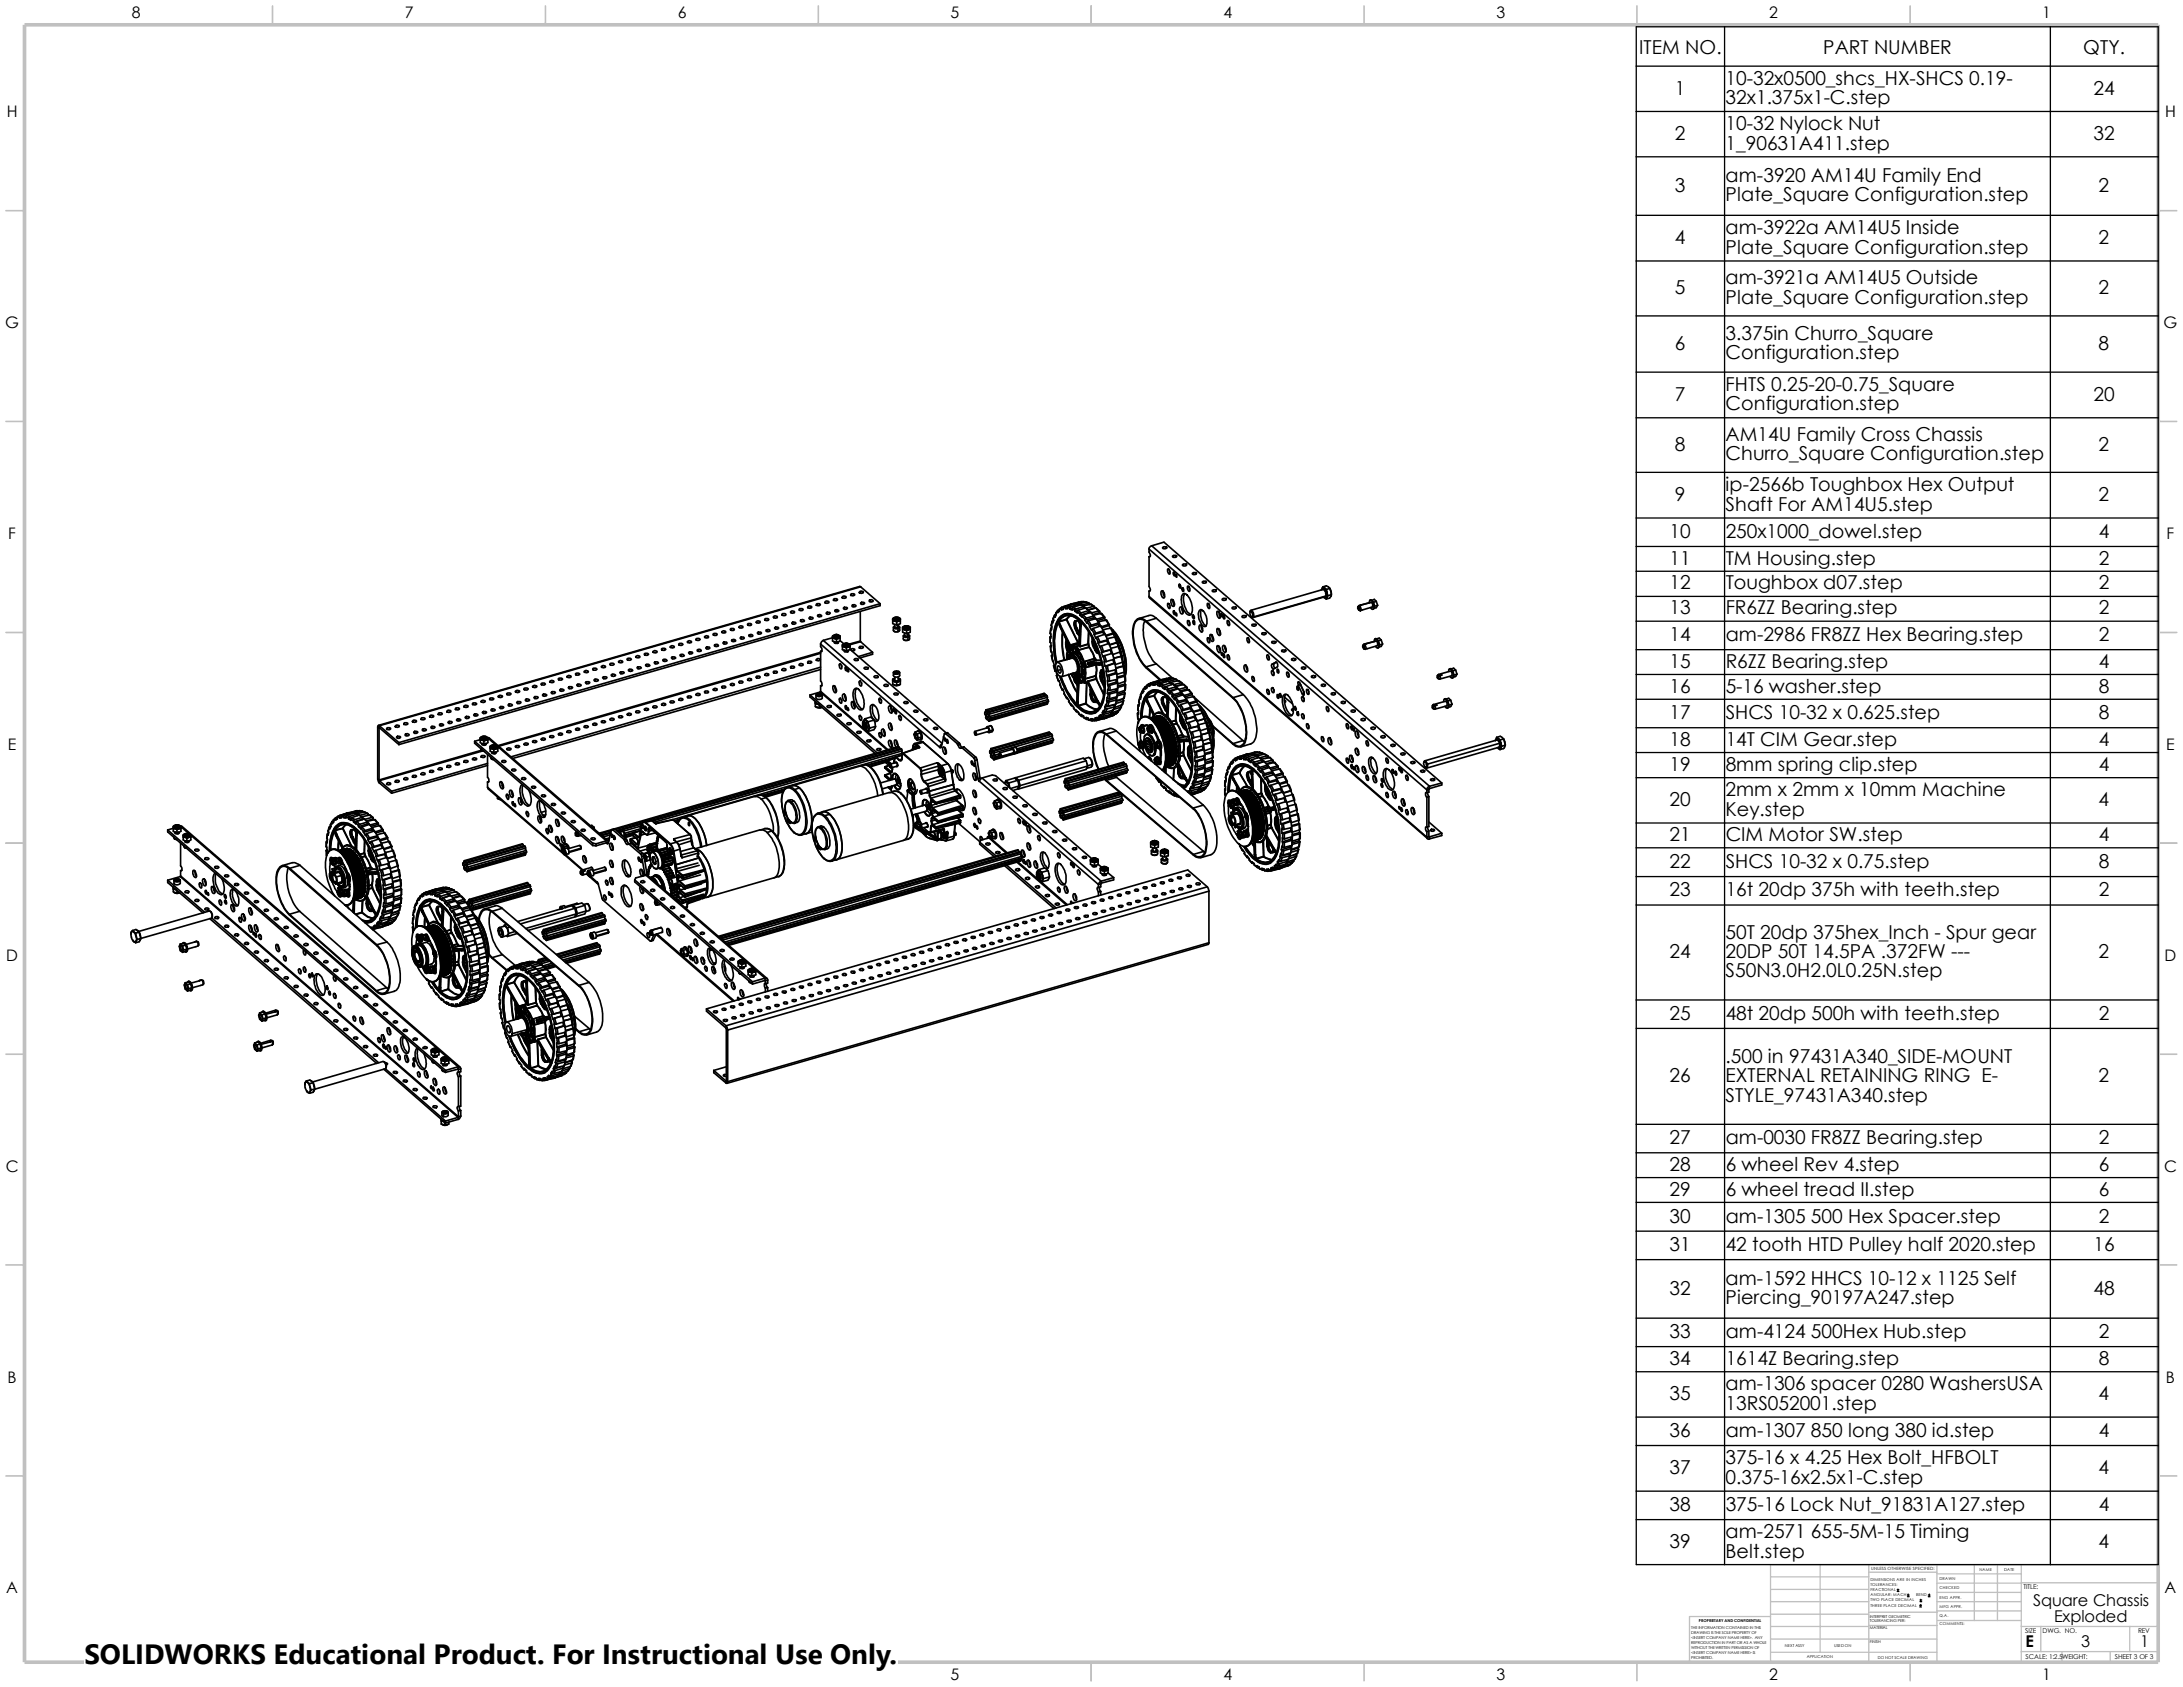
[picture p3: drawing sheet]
<svg xmlns="http://www.w3.org/2000/svg" width="279mm" height="216mm" viewBox="0 0 279 216" stroke-linecap="round" stroke-linejoin="round" font-family="sans-serif">
<defs><g id="words">
<text font-size="3.6" x="10.8" y="213">SOLIDWORKS Educational Product. For Instructional Use Only.</text>
<g font-size="2.5">
<text x="209.8" y="6.9">ITEM NO.</text>
<text x="220.9" y="10.9">10-32x0500_shcs_HX-SHCS 0.19-</text>
<text x="233.4" y="6.9">PART NUMBER</text>
<text x="266.6" y="6.9">QTY.</text>
<text x="214.4" y="12.1">1</text>
<text x="214.4" y="17.9">2</text>
<text x="220.9" y="13.3">32x1.375x1-C.step</text>
<text x="220.9" y="16.7">10-32 Nylock Nut</text>
<text x="267.9" y="12.1">24</text>
<text x="267.9" y="17.9">32</text>
<text x="220.9" y="19.1">1_90631A411.step</text>
<text x="220.9" y="23.3">am-3920 AM14U Family End</text>
<text x="214.4" y="24.6">3</text>
<text x="220.9" y="25.8">Plate_Square Configuration.step</text>
<text x="220.9" y="30">am-3922a AM14U5 Inside</text>
<text x="268.6" y="24.6">2</text>
<text x="214.4" y="31.2">4</text>
<text x="220.9" y="32.5">Plate_Square Configuration.step</text>
<text x="268.6" y="31.2">2</text>
<text x="214.4" y="37.6">5</text>
<text x="220.9" y="36.4">am-3921a AM14U5 Outside</text>
<text x="220.9" y="38.9">Plate_Square Configuration.step</text>
<text x="268.6" y="37.6">2</text>
<text x="214.4" y="44.7">6</text>
<text x="220.9" y="43.5">3.375in Churro_Square</text>
<text x="220.9" y="46">Configuration.step</text>
<text x="268.6" y="44.7">8</text>
<text x="214.4" y="51.3">7</text>
<text x="220.9" y="50">FHTS 0.25-20-0.75_Square</text>
<text x="220.9" y="52.5">Configuration.step</text>
<text x="267.9" y="51.3">20</text>
<text x="214.4" y="57.7">8</text>
<text x="220.9" y="56.5">AM14U Family Cross Chassis</text>
<text x="220.9" y="58.9">Churro_Square Configuration.step</text>
<text x="268.6" y="57.7">2</text>
<text x="214.4" y="64.1">9</text>
<text x="220.9" y="62.9">ip-2566b Toughbox Hex Output</text>
<text x="220.9" y="65.4">Shaft For AM14U5.step</text>
<text x="268.6" y="64.1">2</text>
<text x="213.7" y="68.8">10</text>
<text x="220.9" y="68.8">250x1000_dowel.step</text>
<text x="268.6" y="68.8">4</text>
<text x="213.7" y="72.3">11</text>
<text x="213.7" y="75.4">12</text>
<text x="220.9" y="72.3">TM Housing.step</text>
<text x="220.9" y="75.4">Toughbox d07.step</text>
<text x="268.6" y="75.4">2</text>
<text x="268.6" y="72.3">2</text>
<text x="213.7" y="78.6">13</text>
<text x="213.7" y="82">14</text>
<text x="220.9" y="78.6">FR6ZZ Bearing.step</text>
<text x="220.9" y="82">am-2986 FR8ZZ Hex Bearing.step</text>
<text x="268.6" y="78.6">2</text>
<text x="268.6" y="82">2</text>
<text x="213.7" y="85.5">15</text>
<text x="213.7" y="88.6">16</text>
<text x="220.9" y="85.5">R6ZZ Bearing.step</text>
<text x="220.9" y="88.6">5-16 washer.step</text>
<text x="268.6" y="88.6">8</text>
<text x="268.6" y="85.5">4</text>
<text x="213.7" y="92">17</text>
<text x="213.7" y="95.5">18</text>
<text x="220.9" y="92">SHCS 10-32 x 0.625.step</text>
<text x="220.9" y="95.5">14T CIM Gear.step</text>
<text x="268.6" y="95.5">4</text>
<text x="268.6" y="92">8</text>
<text x="213.7" y="98.6">19</text>
<text x="220.9" y="101.9">2mm x 2mm x 10mm Machine</text>
<text x="220.9" y="98.6">8mm spring clip.step</text>
<text x="268.6" y="98.6">4</text>
<text x="213.7" y="103.2">20</text>
<text x="213.7" y="107.7">21</text>
<text x="220.9" y="104.4">Key.step</text>
<text x="220.9" y="107.7">CIM Motor SW.step</text>
<text x="268.6" y="103.2">4</text>
<text x="268.6" y="107.7">4</text>
<text x="213.7" y="111.1">22</text>
<text x="220.9" y="111.1">SHCS 10-32 x 0.75.step</text>
<text x="268.6" y="111.1">8</text>
<text x="213.7" y="114.7">23</text>
<text x="220.9" y="114.7">16t 20dp 375h with teeth.step</text>
<text x="268.6" y="114.7">2</text>
<text x="213.7" y="122.6">24</text>
<text x="220.9" y="120.1">50T 20dp 375hex_Inch - Spur gear</text>
<text x="220.9" y="122.6">20DP 50T 14.5PA .372FW ---</text>
<text x="220.9" y="125.1">S50N3.0H2.0L0.25N.step</text>
<text x="268.6" y="122.6">2</text>
<text x="213.7" y="130.5">25</text>
<text x="220.9" y="130.5">48t 20dp 500h with teeth.step</text>
<text x="268.6" y="130.5">2</text>
<text x="220.9" y="136">.500 in 97431A340_SIDE-MOUNT</text>
<text x="213.7" y="138.5">26</text>
<text x="220.9" y="138.5">EXTERNAL RETAINING RING E-</text>
<text x="220.9" y="141">STYLE_97431A340.step</text>
<text x="268.6" y="138.5">2</text>
<text x="213.7" y="146.4">27</text>
<text x="213.7" y="149.9">28</text>
<text x="220.9" y="146.4">am-0030 FR8ZZ Bearing.step</text>
<text x="220.9" y="149.9">6 wheel Rev 4.step</text>
<text x="268.6" y="149.9">6</text>
<text x="268.6" y="146.4">2</text>
<text x="213.7" y="153">29</text>
<text x="220.9" y="153">6 wheel tread II.step</text>
<text x="268.6" y="153">6</text>
<text x="213.7" y="156.5">30</text>
<text x="213.7" y="160.1">31</text>
<text x="220.9" y="156.5">am-1305 500 Hex Spacer.step</text>
<text x="220.9" y="160.1">42 tooth HTD Pulley half 2020.step</text>
<text x="268" y="160.1">16</text>
<text x="268.6" y="156.5">2</text>
<text x="213.7" y="165.7">32</text>
<text x="220.9" y="164.4">am-1592 HHCS 10-12 x 1125 Self</text>
<text x="220.9" y="166.9">Piercing_90197A247.step</text>
<text x="267.9" y="165.7">48</text>
<text x="213.7" y="171.2">33</text>
<text x="220.9" y="171.2">am-4124 500Hex Hub.step</text>
<text x="268.6" y="171.2">2</text>
<text x="213.7" y="174.7">34</text>
<text x="213.7" y="179.2">35</text>
<text x="220.9" y="177.9">am-1306 spacer 0280 WashersUSA</text>
<text x="220.9" y="174.7">1614Z Bearing.step</text>
<text x="268.6" y="179.2">4</text>
<text x="268.6" y="174.7">8</text>
<text x="213.7" y="183.9">36</text>
<text x="220.9" y="180.4">13RS052001.step</text>
<text x="220.9" y="183.9">am-1307 850 long 380 id.step</text>
<text x="268.6" y="183.9">4</text>
<text x="213.7" y="188.6">37</text>
<text x="220.9" y="187.4">375-16 x 4.25 Hex Bolt_HFBOLT</text>
<text x="220.9" y="189.9">0.375-16x2.5x1-C.step</text>
<text x="268.6" y="188.6">4</text>
<text x="213.7" y="193.4">38</text>
<text x="220.9" y="196.8">am-2571 655-5M-15 Timing</text>
<text x="220.9" y="193.4">375-16 Lock Nut_91831A127.step</text>
<text x="268.6" y="193.4">4</text>
<text x="213.7" y="198.1">39</text>
<text x="220.9" y="199.3">Belt.step</text>
<text x="268.6" y="198.1">4</text>
</g>
<g font-size="2.1">
<text x="260.2" y="205.5">Square Chassis</text>
<text x="262.9" y="207.5">Exploded</text>
<text x="259.2" y="210.8">E</text>
<text x="266.4" y="210.8">3</text>
<text x="273.9" y="210.8">1</text>
</g>
<g font-size="2">
<text x="16.9" y="2.3">8</text>
<text x="51.8" y="2.3">7</text>
<text x="86.7" y="2.3">6</text>
<text x="121.7" y="2.3">5</text>
<text x="156.6" y="2.3">4</text>
<text x="191.5" y="2.3">3</text>
<text x="226.4" y="2.3">2</text>
<text x="261.4" y="2.3">1</text>
<text x=".9" y="15">H</text>
<text x="277.1" y="15">H</text>
<text x=".7" y="42">G</text>
<text x="276.9" y="42">G</text>
<text x="1.1" y="69">F</text>
<text x="277.3" y="69">F</text>
<text x="1" y="96">E</text>
<text x="277.2" y="96">E</text>
<text x=".8" y="123">D</text>
<text x="277" y="123">D</text>
<text x=".8" y="149.9">C</text>
<text x="277" y="149.9">C</text>
<text x="1" y="177">B</text>
<text x="277.2" y="177">B</text>
<text x=".8" y="203.9">A</text>
<text x="277" y="203.9">A</text>
<text x="121.7" y="215.1">5</text>
<text x="156.6" y="215.1">4</text>
<text x="191.5" y="215.1">3</text>
<text x="226.4" y="215.1">2</text>
<text x="261.4" y="215.1">1</text>
</g>
<g font-size=".8">
<text x="259" y="203.4">TITLE:</text>
<text x="259.2" y="209">SIZE</text>
<text x="261.4" y="209">DWG. NO.</text>
<text x="273.6" y="209">REV</text>
<text x="259.2" y="212.3">SCALE: 1:2.5WEIGHT:</text>
<text x="270.7" y="212.3">SHEET 3 OF 3</text>
</g>
<text font-size=".6" x="239.5" y="200.9">UNLESS OTHERWISE SPECIFIED:</text>
<g font-size=".5">
<text x="239.4" y="202.3">DIMENSIONS ARE IN INCHES</text>
<text x="239.4" y="202.9">TOLERANCES:</text>
<text x="239.4" y="203.6">FRACTIONAL</text>
<text x="248.2" y="203.4">CHECKED</text>
<text x="248.2" y="202.2">DRAWN</text>
<text x="253.4" y="201">NAME</text>
<text x="256.5" y="201">DATE</text>
<text x="216.5" y="208.5">THE INFORMATION CONTAINED IN THIS</text>
<text x="216.5" y="209.1">DRAWING IS THE SOLE PROPERTY OF</text>
<text x="216.5" y="209.7">&lt;INSERT COMPANY NAME HERE&gt;. ANY</text>
<text x="217.4" y="207.6">PROPRIETARY AND CONFIDENTIAL</text>
<text x="239.3" y="208.5">MATERIAL</text>
<text x="239.3" y="207.6">TOLERANCING PER:</text>
<text x="239.3" y="207">INTERPRET GEOMETRIC</text>
<text x="239.4" y="204.9">TWO PLACE DECIMAL</text>
<text x="239.4" y="205.6">THREE PLACE DECIMAL</text>
<text x="239.4" y="204.3">ANGULAR: MACH</text>
<text x="245.2" y="204.3">BEND</text>
<text x="248.2" y="208">COMMENTS:</text>
<text x="248.2" y="207">Q.A.</text>
<text x="248.2" y="205.8">MFG APPR.</text>
<text x="248.2" y="204.6">ENG APPR.</text>
<text x="216.5" y="210.4">REPRODUCTION IN PART OR AS A WHOLE</text>
<text x="216.5" y="211">WITHOUT THE WRITTEN PERMISSION OF</text>
<text x="216.5" y="211.6">&lt;INSERT COMPANY NAME HERE&gt; IS</text>
<text x="216.5" y="212.3">PROHIBITED.</text>
<text x="228.4" y="210.8">NEXT ASSY</text>
<text x="231.3" y="212.2">APPLICATION</text>
<text x="234.7" y="210.8">USED ON</text>
<text x="239.3" y="210.2">FINISH</text>
<text x="240.3" y="212.3">DO NOT SCALE DRAWING</text>
</g>
</g></defs>
<g fill="none" stroke="#c0c0c0" stroke-width=".17">
<path d="M226.6 208.2h12.6M226.6 211.5h21.3M226.6 209.8h21.3M226.6 206.6h12.6M226.6 205h12.6M226.6 203.4h12.6M226.6 201.8h12.6M226.6 206.9h-10.4v5.8M233 200.2v11.3M239.2 200.2v12.5M239.2 208h8.7M239.2 201.2h8.7"/>
<path d="M239.2 206.3h8.7M247.9 200.2v12.5M247.9 203.8h10.8M247.9 202.6h10.8M247.9 201.4h10.8M247.9 205h10.8M247.9 206.2h10.8M247.9 207.4h10.8M252.7 200.2v7.2M255.7 200.2v7.2M258.7 200.2v12.5M258.7 211.4h17.5"/>
<path d="M258.7 208.2h17.5M258.7 202.6h17.5M261.2 208.2v3.2M263.9 211.4v1.3M270.1 211.4v1.3M272.6 208.2v3.2M276.2 200.2h-49.6v12.5"/>
</g>
<g fill="none" stroke="#c0c0c0" stroke-width=".21">
<path d="M34.9 .8v2.4M69.8 .8v2.4M104.7 .8v2.4M139.7 .8v2.4M174.6 .8v2.4M209.5 .8v2.4M244.5 .8v2.4M.8 27h2.3M276.2 27h2.4M.8 53.9h2.3M276.2 53.9h2.4M.8 80.9h2.3"/>
<path d="M276.2 80.9h2.4M.8 107.9h2.3M276.2 107.9h2.4M.8 134.9h2.3M276.2 134.9h2.4M.8 161.9h2.3M276.2 161.9h2.4M.8 188.9h2.3M276.2 188.9h2.4M34.9 212.7v2.4M69.8 212.7v2.4M104.7 212.7v2.4"/>
<path d="M139.7 212.7v2.4M174.6 212.7v2.4M209.5 212.7v2.4M244.5 212.7v2.4"/>
</g>
<path d="M3.1 3.2h273.1v209.5h-273.1z" fill="none" stroke="#c0c0c0" stroke-width=".47"/>
<g fill="none" stroke="#000" stroke-width=".21">
<path d="M95.8 79.8l.4 .1a.28 .28 0 0 1-.3 .2 .28 .28 0 0 1-.2-.2zM96.8 79.6a.28 .28 0 0 1 .3-.1 .28 .28 0 0 1 .2 .2 .37 .37 0 0 1-.5-.1zM98 79.2h.4a.28 .28 0 0 1-.3 .2 .28 .28 0 0 1-.2-.2zM99 79a.28 .28 0 0 1 .3-.2 .28 .28 0 0 1 .2 .2 .37 .37 0 0 1-.5 0zM100.2 78.5l.4 .1a.28 .28 0 0 1-.3 .2 .28 .28 0 0 1-.2-.2zM100.4 80v.2M101.2 78.3a.28 .28 0 0 1 .3-.1 .28 .28 0 0 1 .2 .2 .37 .37 0 0 1-.5-.1zM101.3 79.7a.32 .32 0 0 1 .6 .1 .3 .3 0 0 1-.6-.1zM101.5 79.6v.3M102.4 77.9l.4 .1a.28 .28 0 0 1-.3 .1 .28 .28 0 0 1-.2-.1zM102.4 79.4a.3 .3 0 0 1 .6 .1h-.5zM102.6 79.3v.2"/>
<path d="M103.4 77.7a.28 .28 0 0 1 .3-.1 .28 .28 0 0 1 .2 .2 .37 .37 0 0 1-.5-.1zM103.5 79.1a.32 .32 0 0 1 .6 .1 .3 .3 0 0 1-.6-.1zM103.7 79v.2M104.6 77.3h.4a.27 .27 0 0 1-.3 .2 .27 .27 0 0 1-.2-.1zM104.6 78.7a.32 .32 0 0 1 .6 .2 .32 .32 0 0 1-.6-.2zM104.8 78.7v.2M105.6 77a.28 .28 0 0 1 .3-.1 .28 .28 0 0 1 .2 .2 .37 .37 0 0 1-.5-.1zM105.7 78.4a.35 .35 0 0 1 .6 .1 .3 .3 0 0 1-.6-.1zM105.9 78.4v.2M106.8 76.6l.4 .1a.27 .27 0 0 1-.3 .2 .27 .27 0 0 1-.2-.1zM106.8 78.1a.26 .26 0 0 1 .3-.1 .26 .26 0 0 1 .2 .2 .28 .28 0 0 1-.5-.1zM107 78.1v.2"/>
<path d="M107.8 76.4a.28 .28 0 0 1 .3-.1 .28 .28 0 0 1 .2 .2 .37 .37 0 0 1-.5-.1zM108 77.8a.35 .35 0 0 1 .5 .1 .29 .29 0 0 1-.5-.1zM108.1 77.7v.3M109 76h.3a.21 .21 0 0 1-.1 .3 .21 .21 0 0 1-.2-.1h-.1zM109.1 77.5a.26 .26 0 0 1 .2-.1 .26 .26 0 0 1 .2 .2 .28 .28 0 0 1-.4-.1zM109.2 77.4v.2M110 75.8a.28 .28 0 0 1 .3-.2 .28 .28 0 0 1 .2 .3 .37 .37 0 0 1-.5-.1zM110.1 78.3v3.7M110.2 77.2a.35 .35 0 0 1 .5 0 .29 .29 0 0 1-.5 0zM110.2 75.1h-.2l-61.6 17.7M110.2 75.1l-61.6 17.8M110.2 75.1l2.4 2.2"/>
<path d="M110.3 77.1v.2M111.3 76.8a.26 .26 0 0 1 .2-.1 .26 .26 0 0 1 .2 .3 .28 .28 0 0 1-.4-.2zM111.4 76.8v.2M112.6 77.3l-61.5 17.7M112.6 77.3v.2l-61.5 17.8M114.3 79.3l.2 .2M114.3 79.5v.3l.2 .1M114.3 79.5h.2M114.3 79.3v.2M114.3 79.3a.55 .55 0 0 1 .9 0M114.3 79.2v.1M114.4 79.1a.42 .42 0 0 1 .7 .1 .42 .42 0 0 1-.7-.1z"/>
<path d="M114.5 79.2a.26 .26 0 0 1 .3-.2 .26 .26 0 0 1 .2 .2 .3 .3 0 0 1-.5 0zM114.5 79.2a.36 .36 0 0 1 .5 0M114.5 79.9v.4h.4M114.5 79.5l.3 .1M114.5 79.9l.3 .1M114.5 79.5h.3M114.6 79.2a.21 .21 0 0 1 .2-.1 .21 .21 0 0 1 .1 .1 .21 .21 0 0 1-.2 .1 .21 .21 0 0 1-.1-.1zM114.6 79.1v.1M114.8 79.5h.2M114.8 79.6v.4M114.8 79.4v.1M114.9 79.2v.1"/>
<path d="M114.9 79.9v.4M114.9 79.1v.1M115 79.9v.4h-.1M115 79.5l-.2 .1M115 79.9l-.2 .1M115.2 79.2v.1M115.2 79.3l-.2 .2M115.2 79.5v.3l-.2 .1M115.2 79.5h-.2M115.2 79.3v.2M134.7 79.5l-.2 .6M134.7 79.6l-.1 .5"/>
<path d="M134.8 79.2l.1 .2-.2 .3v-.1M134.8 79.4l-.1 .2M135 78.7l-.2 .5M135 78.9l-.2 .3M135.1 78.6l.1 .1-.2 .3v-.1M135.2 78.7h-.2v.2M135.3 78.3l-.2 .3M135.4 78.1l-.3 .3v.2M135.4 79.6h.1M135.4 79.6a6.8 6.8 0 0 0-.4 4.2l.2 1M135.4 79.6l.1 .1M135.5 79.7a8.2 8.2 0 0 0-.2 5.1"/>
<path d="M135.5 79.7l.1 .4M135.5 79.6l.1 .5M135.5 79.5h.1M135.5 79.5v.1M135.5 79.5l.2 .6M135.5 79.5a1.45 1.45 0 0 1 2.3-.4l.5 .4M135.6 78.1h-.3v.2M135.6 79.5h.1M135.6 78.1v.1l-.2 .2-.1-.1M135.6 79.5l.1 .5M135.8 77.9l-.2 .2M135.9 77.7l-.3 .3v.1"/>
<path d="M135.9 77.7l-.1 .2M136.1 77.8v.2l-.3 .1v-.2M136.1 77.7h-.2M136.1 77.6v.2M136.4 77.8h-.3M136.4 77.8v.1M136.4 77.6h-.3M136.4 77.6v.2M136.5 79.2h.1M136.5 79.2v.1M136.5 79.2l-.9 .3M136.5 79.3l-.9 .2"/>
<path d="M136.5 79.3l1.5 3M136.5 79.2l1.5 3.1M136.6 77.8h.3M136.6 78.5l-.3 .1M136.6 77.8l.1 .1h-.3M136.6 77.8l-.2 .1M136.7 77.6l-.1 .2M136.7 77.6h.4M136.9 78.8l-.4 .4M136.9 77.8v.2M137 78.8l-.5 .4M137.1 77.6l-.2 .2"/>
<path d="M137.1 77.3l-1 .3M137.1 77.3h-.1M137.2 77.9v.2l-.3-.1M137.2 77.9l-.3 .1M137.2 77.9l.4 .2M137.3 77.7l.4 .2M137.3 77.7l-.1 .2M137.4 77.3h-.3M137.4 77.3h.1M137.4 77.3h.3M137.4 77.3l-1 .3M137.6 79.5h.6h-.6"/>
<path d="M137.6 79.5a.96 .96 0 0 0 0 .9M137.6 79.5h.1M137.6 78.1v.1M137.6 78.2l.3 .2v-.1M137.6 79.5a.8 .8 0 0 0 0 .9M137.7 77.3h.1M137.7 77.3l-1 .3M137.7 79.5h.1a.95 .95 0 0 0 0 .8l-.1-.2zM137.7 79.5h-.1M137.7 77.9l-.1 .2M137.7 77.3h.3M137.9 79.2a1.49 1.49 0 0 0-2.3 .3"/>
<path d="M137.9 78.3l.3 .3M138 78.1l-.1 .2M138 78.1l-.4 .1M138 78.1l.3 .3M138 77.3h.1M138 79.5l.2 .4M138 77.3l.3 .1M138 77.3l-.9 .3M138 79.5l.2 .3M138 77.3v.2M138.1 77l-.9 .3M138.2 78.6v.1"/>
<path d="M138.2 78.7l.3 .3v-.1M138.3 79.5v.1M138.3 77.4h.1M138.3 79.5h.1M138.3 79.6h.1M138.3 79.6l-.1 .5M138.3 77.4l-1 .3M138.3 79.6l.1 .1M138.3 77h.4M138.3 77l-.9 .3M138.3 78.4l-.1 .2M138.3 77.4l.3 .2"/>
<path d="M138.4 79.7h.1M138.4 79.7l-.1 .4M138.4 79.7l-.1 .5M138.4 79.7a12.2 12.2 0 0 1 2.6 5.1M138.5 78.9l.4 .4M138.6 77.6h.1M138.6 78.7l.4 .4M138.6 78.7l-.1 .2M138.7 77.6l-1 .3M138.7 77.6v.3M138.7 77l-1 .3M138.7 77.6l.2 .2"/>
<path d="M138.7 77l.2 .1M138.9 79.3v.1M138.9 79.4l.2 .4v-.2M138.9 77l.4 .2M138.9 77l.5 .2M138.9 77.8l.1 .1M138.9 77l-.9 .3M138.9 77.8l-.9 .3M139 79.1l-.1 .2M139 77.9l.3 .2M139.1 79.6l.4 .5M139.3 79.5l-.2 .1"/>
<path d="M139.3 79.5l.4 .5M139.3 78.1h.1M139.3 77.2h.1v.2M139.3 78.4l-1.1 .3M139.3 78.4h.1M139.3 77.2l-1 .2M139.4 78.1l-1.1 .3M139.4 78.1l.2 .3M139.4 78.1l-.1 .3M139.6 77.3l-1 .3M139.6 77.3h.1M139.6 77.3l.4 .3"/>
<path d="M139.6 78.4l-1 .3M139.6 78.4h.1M139.7 78.4l.2 .3M139.7 77.3l.4 .3M139.9 78.7l.1 .1M140 79.1l-1.1 .3M140 79.1l.1 .1M140 77.6l-1 .3M140 77.6h.1v.2M140 78.8l-1 .3M140 78.8l.3 .4M140 78.8v.3"/>
<path d="M140.1 77.8l-.8 .3M140.1 77.8v.1M140.3 79.2h.1M140.3 77.8l.4 .4M140.3 77.8l-1 .3M140.3 79.2l-1 .3M140.3 77.8l.3 .4M140.3 79.2l.2 .4M140.5 79.6l.1 .1M140.6 79.9l-1.2 .3M140.6 79.9l.1 .2M140.6 79.7l-.9 .3"/>
<path d="M140.6 79.7l.3 .4M140.6 78.2h.2l-.1 .2M140.6 79.7v.2M140.6 78.2l-.9 .2M140.7 78.4l-.8 .3M140.7 78.4l.1 .1M140.9 78.5h.1l.4 .5M140.9 78.5l-1 .2M140.9 78.5l.4 .5M141.3 79l-1 .2M141.3 79h.1v.2M141.4 79.2l-.9 .2"/>
<path d="M141.4 79.2l.1 .2M141.6 79.4l.4 .6M141.6 79.4l-1.1 .2M141.6 79.4l.3 .5M141.9 79.9l.1 .1M141.9 79.9l-1 .3M142 80l-.1 .1M146.5 79.5a6.1 6.1 0 0 0 .9 4.9l.6 .6M146.7 79.5a.91 .91 0 0 0-1-.3 .91 .91 0 0 0-.6 .8 6.5 6.5 0 0 0 1.6 5.5l1.8 1.5M146.7 79.5l11.1 9.8M147.1 71.2v3.9a.33 .33 0 0 1 0 .5M147.1 70.3v.4a.33 .33 0 0 1 0 .5"/>
<path d="M147.1 76.3l.1 .2 35.5 30.8M147.1 70.3l35.5 30.8M147.1 76.3l35.5 30.8M147.1 75.6v.7M147.2 75.6h-.1M147.2 71.2h-.1M147.4 69.8l35.6 30.8M147.4 69.8l1.6-.4 35.5 30.8M147.4 69.9l-.3 .2v.2M148 79.1l-.5-.3-.3-.1-1.4 .5M148 79.1l-1.3 .4M148 79.1l11.1 9.8"/>
<path d="M148.6 75.6a.47 .47 0 0 1 .5 .7l-.1 .2a.52 .52 0 0 1-.4-.8zM148.8 70.1l.1-.1h.4a.26 .26 0 0 1-.2 .2 .26 .26 0 0 1-.3-.1zM148.9 75.9h.1M148.9 75.7v.4l.2 .3M149.3 70v.1M149.4 72.9l.1-.1a.49 .49 0 0 1 .2 .7 .62 .62 0 0 1-.3-.6zM149.5 77.2a.49 .49 0 0 1 .2 .7 .55 .55 0 0 1-.2-.7zM149.7 73v.2M149.7 77.4v.2M149.9 76.7a.66 .66 0 0 1 .3 .9 .49 .49 0 0 1-.3-.6zM150.1 71.2l.1-.1h.4a.26 .26 0 0 1-.3 .2 .26 .26 0 0 1-.2-.1zM150.1 76.8l.1 .1"/>
<path d="M150.1 76.8v.2l.2 .4M150.2 78.2a.25 .25 0 0 1 .2 .2 .25 .25 0 0 1 0 .3l-.2-.1zM150.2 73.3a.25 .25 0 0 1 .2 .1 .25 .25 0 0 1 0 .3l-.2-.1zM150.5 78.5l.1 .1v.2l-.1-.1zM150.5 73.6a.17 .17 0 0 1 .1 .1 .17 .17 0 0 1 0 .2zM150.6 71.1v.1M150.9 74.8a.33 .33 0 0 1 .1 .5l-.1-.3zM151 77.7a.55 .55 0 0 1 .3 .9 .68 .68 0 0 1-.3-.9zM151.3 77.8v.1M151.3 77.8l.1 .6M151.3 75.2a.25 .25 0 0 1 .2 .2 .25 .25 0 0 1-.1 .3l-.1-.3zM151.3 72.3l.2-.1h.3a.26 .26 0 0 1-.2 .2 .26 .26 0 0 1-.3-.1z"/>
<path d="M151.4 76h.1a.91 .91 0 0 1 .8 .7 2.01 2.01 0 0 1 .1 2 .63 .63 0 0 1-.8-.5 2.35 2.35 0 0 1-.2-2.2zM151.6 76a2.47 2.47 0 0 0 .7 2.6l.1 .1M151.8 72.2v.1M152 75.1v-.1a.49 .49 0 0 1 .2 .7 .62 .62 0 0 1-.2-.6zM152 79.5v-.1a.45 .45 0 0 1 .2 .7 .52 .52 0 0 1-.2-.6zM152.2 75.2l.1 .2M152.2 79.6l.1 .2M152.6 73.4a.33 .33 0 0 1 .5 0 .29 .29 0 0 1-.5 0zM152.7 78.7a.33 .33 0 0 1 .1 .5l-.2-.2zM152.7 79.5a.27 .27 0 0 1 .2 .1 .27 .27 0 0 1 0 .3l-.2-.1zM153.1 73.3v.1M153.5 78.1a.45 .45 0 0 1 .5 0 .45 .45 0 0 1 .2 .4 1.57 1.57 0 0 1 .1 1.7 .89 .89 0 0 1-.8-.8 1.42 1.42 0 0 1 0-1.3z"/>
<path d="M153.8 78.1a1.81 1.81 0 0 0 .3 1.7l.3 .3M153.9 74.5a.33 .33 0 0 1 .5 0 .29 .29 0 0 1-.5 0zM154.4 74.4v.1M154.6 77.2a.49 .49 0 0 1 .2 .7 .55 .55 0 0 1-.2-.7zM154.8 77.4v.2M155.2 75.6a.33 .33 0 0 1 .5 0 .29 .29 0 0 1-.5 0zM155.7 75.5v.1M155.8 78.2a.54 .54 0 0 1 .3 .9 .76 .76 0 0 1-.3-.9zM156 78.3l.1 .5 .1 .2M156.3 78.6a.16 .16 0 0 1 .2 .1 .16 .16 0 0 1-.1 .2zM156.4 76.7a.33 .33 0 0 1 .5 0 .29 .29 0 0 1-.5 0zM156.5 78.8a.25 .25 0 0 1 .3 .1 .25 .25 0 0 1-.1 .3l-.1-.1z"/>
<path d="M156.9 76.6v.2M157.1 79.5v-.1a.45 .45 0 0 1 .2 .7 .52 .52 0 0 1-.2-.6zM157.3 79.6l.1 .2M157.7 77.8a.33 .33 0 0 1 .5 0 .29 .29 0 0 1-.5 0zM158.2 77.7v.2M159 78.9a.33 .33 0 0 1 .5 0 .29 .29 0 0 1-.5 0zM159.5 78.8v.2M160 78.3a.36 .36 0 0 1 .3 .1 .36 .36 0 0 1 0 .4v.1a.36 .36 0 0 1-.3-.2 .36 .36 0 0 1 0-.3zM160 78.3l.1-.2a.56 .56 0 0 1 .3 .9M160.1 79h.3M160.2 79.9a.37 .37 0 0 1 .5 .1 .28 .28 0 0 1-.2 .1 .28 .28 0 0 1-.3-.2zM160.3 78.9l.1 .1"/>
<path d="M160.7 79.9v.2M169.2 75.4l-.1 .1M169.2 75.5a.22 .22 0 0 1 .1-.3 .22 .22 0 0 1 .3 .2 1.09 1.09 0 0 1 .2 1.1M169.3 75.4a.52 .52 0 0 1 .5 .7l-.1 .3h-.2M169.3 75.2l.3 .2 .2 .4M169.3 75.1l.5-.1 .4 .3M169.3 75.1l.5 .3M169.3 75.1l-.1 .1M169.4 76.4l.2 .2 .2-.1M169.6 76.6l.2 .1M169.7 76.3l-9.3 2.7M169.7 76.3a.64 .64 0 0 0-.4-.9l-9.2 2.7"/>
<path d="M169.8 75.4v.4M169.8 76.5h.1M169.8 76.5v.1M169.8 75.8l.1 .4M169.8 75.8v.7M169.9 76.2l-.1 .5M170.1 75.3l.2 .4M170.2 75.3l.1 .4M170.2 75.3l-.4 .1M170.3 75.7l.1 .4M170.4 76.1l-.2 .4-.4 .2M170.4 76.1l-.5 .1"/>
<path d="M173.8 77.6l.1 .5M173.8 77.6a.27 .27 0 0 0 .1 .5M173.9 77.6v.5M173.9 77.6l.1 .3-.1 .2M173.9 77.5v.1M173.9 78.1h.2M173.9 77.5l-.1 .1M173.9 77.5a.48 .48 0 0 1 .2 .6M174.1 78.1h.1M174.2 77.4l1.3-.3a.39 .39 0 0 1 .1 .6l-1.2 .4M174.2 77.4l-.3 .1M174.2 77.4v.1"/>
<path d="M174.2 77.4h.1M174.4 78.1h.1M174.4 78.1h-.3M175.4 76.8l-.1 .3M175.4 76.8h.1M175.4 76.8h.1a1.17 1.17 0 0 1 .3 1.1h-.2l-.2-.1M175.4 76.8a.77 .77 0 0 1 .3 1.2M175.6 76.8l.3-.1 .2 .3M176.1 77l-.3 .1M176.1 77l.2 .5M176.3 77.5l-.4 .1M176.3 77.5l-.2 .3-.2 .1"/>
<path d="M48.3 99.7l.3 .5M48.3 93l.2 .2M48.3 99.7l.2 .1M48.3 93v6.7M48.5 99.8l.1 .1M48.5 93.2h.1M48.5 93.2v6.6M48.6 93.1l2.5 2.2M48.6 92.9v.2M48.6 99.9v.3M48.6 92.9l2.5 2.1M48.6 99.9l1.5 1.4"/>
<path d="M48.6 93.1l-.1 .1M48.6 92.9l-.2-.1-.1 .2M49.6 93.1l.4 .1a.27 .27 0 0 1-.2 .2 .27 .27 0 0 1-.3-.1zM50.6 92.9a.28 .28 0 0 1 .3-.1 .28 .28 0 0 1 .2 .2 .37 .37 0 0 1-.5-.1zM50.7 99.9h.4a.27 .27 0 0 1-.2 .3 .27 .27 0 0 1-.3-.2zM50.8 94.3a.35 .35 0 0 1 .5 .1 .29 .29 0 0 1-.5-.1zM50.9 94.2v.3M51.1 95v.3M51.7 99.6a.28 .28 0 0 1 .5 .1 .37 .37 0 0 1-.5 0zM51.8 92.5h.4a.21 .21 0 0 1-.2 .3 .21 .21 0 0 1-.2-.1h-.1zM51.9 94a.26 .26 0 0 1 .2-.1 .26 .26 0 0 1 .2 .2 .28 .28 0 0 1-.4-.1zM52 93.9v.2"/>
<path d="M52.8 92.2a.28 .28 0 0 1 .5 .2 .37 .37 0 0 1-.5-.1zM52.9 99.2l.4 .1a.21 .21 0 0 1-.2 .2 .21 .21 0 0 1-.2-.1h-.1zM53 93.7a.35 .35 0 0 1 .5 0 .29 .29 0 0 1-.5 0zM53.1 93.6v.3M53.9 99a.28 .28 0 0 1 .3-.1 .28 .28 0 0 1 .2 .2 .37 .37 0 0 1-.5-.1zM54 91.9h.4a.21 .21 0 0 1-.2 .2 .21 .21 0 0 1-.2 0h-.1zM54.1 93.3a.26 .26 0 0 1 .2 0 .26 .26 0 0 1 .2 .2 .28 .28 0 0 1-.4-.2zM54.2 93.3v.2M55 91.6a.28 .28 0 0 1 .5 .1 .37 .37 0 0 1-.5 0zM55.1 98.6h.4a.21 .21 0 0 1-.2 .3 .21 .21 0 0 1-.2-.1h-.1zM55.2 93a.35 .35 0 0 1 .5 .1 .29 .29 0 0 1-.5-.1zM55.3 93v.2"/>
<path d="M56.1 98.4a.28 .28 0 0 1 .3-.1 .28 .28 0 0 1 .2 .2 .37 .37 0 0 1-.5-.1zM56.2 91.2l.4 .1a.21 .21 0 0 1-.2 .2 .21 .21 0 0 1-.2-.1h-.1zM56.3 92.7a.26 .26 0 0 1 .2-.1 .26 .26 0 0 1 .2 .2 .28 .28 0 0 1-.4-.1zM56.4 92.7v.2M57.2 91a.28 .28 0 0 1 .3-.1 .28 .28 0 0 1 .2 .2 .37 .37 0 0 1-.5-.1zM57.3 98h.4a.21 .21 0 0 1-.2 .2 .21 .21 0 0 1-.2 0h-.1zM57.3 92.5a.36 .36 0 0 1 .6 0 .36 .36 0 0 1-.6 0zM57.5 92.3v.3M58.3 90.6a.3 .3 0 0 1 .5 .2h-.1a.25 .25 0 0 1-.2 .1 .25 .25 0 0 1-.2-.3zM58.3 97.7a.3 .3 0 0 1 .5 .1 .37 .37 0 0 1-.5-.1zM58.5 92.1a.26 .26 0 0 1 .2-.1 .26 .26 0 0 1 .2 .2h-.4zM58.6 92v.2"/>
<path d="M59.4 90.3a.3 .3 0 0 1 .5 .2 .37 .37 0 0 1-.5-.1zM59.4 97.4a.3 .3 0 0 1 .5 .1h-.1a.25 .25 0 0 1-.2 .1 .25 .25 0 0 1-.2-.2zM59.5 91.8a.36 .36 0 0 1 .6 0 .36 .36 0 0 1-.6 0zM59.7 91.7v.2M60.5 90a.3 .3 0 0 1 .5 .1l-.1 .1a.25 .25 0 0 1-.2 0 .25 .25 0 0 1-.2-.2zM60.5 97.1a.3 .3 0 0 1 .5 .1 .37 .37 0 0 1-.5-.1zM60.7 91.4a.26 .26 0 0 1 .2-.1 .26 .26 0 0 1 .2 .3h-.4zM60.7 94.9l15.2 13M60.7 94.9v.2l15.2 13.1M60.8 91.4v.2M61.5 94.5l.2 .2M61.5 94.7v.3l.2 .2"/>
<path d="M61.5 94.7h.2M61.5 94.5v.2M61.5 94.7l-.8 .2M61.5 94.4v.1M61.6 95.8v.2l.3 .1-.3-.1-13.1 3.8M61.6 89.7l.2-.1 .3 .1a.27 .27 0 0 1-.2 .2 .27 .27 0 0 1-.3-.2zM61.6 96.7a.26 .26 0 0 1 .3-.1 .26 .26 0 0 1 .2 .3 .27 .27 0 0 1-.5-.1zM61.6 94.3a.42 .42 0 0 1 .7 .2 .42 .42 0 0 1-.7-.1zM61.7 94.4a.36 .36 0 0 1 .5 0M61.7 94.7h.2M61.7 94.4a.25 .25 0 0 1 .3-.1 .25 .25 0 0 1 .2 .2 .25 .25 0 0 1-.3 .1 .25 .25 0 0 1-.2-.2zM61.7 95.2v.1"/>
<path d="M61.7 94.7l.2 .1M61.7 95.2h.2M61.7 91.2a.36 .36 0 0 1 .6 0 .36 .36 0 0 1-.6 0zM61.8 94.4a.18 .18 0 0 1 .2-.1 .18 .18 0 0 1 .1 .2h-.2zM61.8 94.4h.1M61.8 96.1l-13.2 3.8M61.9 91.1v.2M61.9 94.6v.1M61.9 94.7h.3M61.9 94.8v.4M62.1 94.5v.1M62.1 95.2v.2"/>
<path d="M62.1 94.4h.1M62.2 95.2a.26 .26 0 0 1-.2 .2 .26 .26 0 0 1-.3-.1M62.2 94.7l-.3 .1M62.2 95.2h-.3M62.2 95.2v.1M62.4 96.6v2.9a.48 .48 0 0 1 .1 .6h-.1M62.4 97.7l-12.3 3.6M62.4 98l-12.3 3.5M62.4 94.5v-.1h.2l15.3 13.3M62.4 94.7v.3l-.2 .2M62.4 94.7h-.2M62.4 94.5v.2"/>
<path d="M62.4 94.4l1.1 1M62.4 94.5a.56 .56 0 0 0-.9 0M62.4 94.5l-.2 .2M62.7 89.4a.26 .26 0 0 1 .3-.1 .26 .26 0 0 1 .2 .2 .27 .27 0 0 1-.5-.1zM62.7 95.8v.3l.3 .2M62.7 95.8h.3M62.7 95.6v.2M62.7 95.6l.3 .2M62.7 95.6a.54 .54 0 0 1 .9-.2l.1 .2M62.8 95.5l-.1 .1M62.8 96.9l.1 .2 .3 .1-.3-.1M62.9 90.8a.26 .26 0 0 1 .2-.1 .26 .26 0 0 1 .2 .2l-.4 .1z"/>
<path d="M62.9 95.4a.42 .42 0 0 1 .7 .2 .42 .42 0 0 1-.7-.1zM62.9 95.5a.36 .36 0 0 1 .6 0M63 96.3v.1M63 95.8l.2 .1M63 96.3h.2M63 90.8v.2M63 95.8h.2M63 95.5a.25 .25 0 0 1 .3-.1 .25 .25 0 0 1 .2 .2 .25 .25 0 0 1-.3 .1 .25 .25 0 0 1-.2-.2zM63 95.5a.18 .18 0 0 1 .2-.1 .18 .18 0 0 1 .2 .2h-.2zM63.1 95.5h-.1M63.2 95.9v.4M63.2 95.7v.1"/>
<path d="M63.2 95.8h.3M63.3 95.6h.1M63.3 96.3v.2M63.4 95.5h.1M63.5 96.3h-.3M63.5 95.8l-.3 .1M63.5 96.3v.1M63.5 96.3a.26 .26 0 0 1-.2 .2 .26 .26 0 0 1-.3-.1M63.7 95.5v.1M63.7 95.8v.3l-.2 .2M63.7 95.8h-.2M63.7 95.6v.2"/>
<path d="M63.7 95.5l13.9 12.1M63.7 95.6l-.2 .2M63.8 89.1a.33 .33 0 0 1 .5 .1 .33 .33 0 0 1-.5-.1zM64 90.5a.35 .35 0 0 1 .5 .1 .29 .29 0 0 1-.5-.1zM64.1 90.4v.3M64.2 97.4a.32 .32 0 0 1 .5 .1 .32 .32 0 0 1-.5-.1zM64.9 88.8a.41 .41 0 0 1 .5 0 .33 .33 0 0 1-.5 0zM64.9 95.8a.33 .33 0 0 1 .5 .1 .33 .33 0 0 1-.5-.1zM65.1 90.1a.25 .25 0 0 1 .3 0 .25 .25 0 0 1 .1 .2h-.4h-.1zM65.2 90.1v.2M65.5 98.5a.32 .32 0 0 1 .5 .1 .32 .32 0 0 1-.5-.1zM66 88.5a.33 .33 0 0 1 .5 0 .33 .33 0 0 1-.5 0z"/>
<path d="M66 95.5a.41 .41 0 0 1 .5 0 .33 .33 0 0 1-.5 0zM66.1 89.9a.36 .36 0 0 1 .6 0 .36 .36 0 0 1-.6 0zM66.3 89.8v.2M66.8 99.6a.32 .32 0 0 1 .5 .1 .32 .32 0 0 1-.5-.1zM67.1 88.1a.41 .41 0 0 1 .5 .1 .33 .33 0 0 1-.5-.1zM67.1 95.2a.33 .33 0 0 1 .5 0 .33 .33 0 0 1-.5 0zM67.3 89.5a.26 .26 0 0 1 .2-.1 .26 .26 0 0 1 .2 .3h-.4zM67.4 89.5v.2M68.2 87.8a.33 .33 0 0 1 .5 .1 .33 .33 0 0 1-.5-.1zM68.2 94.9a.41 .41 0 0 1 .5 0 .33 .33 0 0 1-.5 0zM68.3 89.3a.36 .36 0 0 1 .6 0 .36 .36 0 0 1-.6 0zM68.5 89.2v.2"/>
<path d="M69.3 87.5a.32 .32 0 0 1 .5 .1 .32 .32 0 0 1-.5-.1zM69.3 94.6a.28 .28 0 0 1 .2-.2 .28 .28 0 0 1 .3 .3h-.2zM69.5 88.9a.26 .26 0 0 1 .2-.1 .26 .26 0 0 1 .2 .2l-.4 .1zM69.6 88.9v.2M70.4 87.2a.28 .28 0 0 1 .2-.1 .28 .28 0 0 1 .3 .2l-.2 .1zM70.4 94.2a.32 .32 0 0 1 .5 .1 .32 .32 0 0 1-.5-.1zM70.5 88.6a.36 .36 0 0 1 .6 0 .36 .36 0 0 1-.6 0zM70.7 88.5v.3M71.5 86.9a.32 .32 0 0 1 .5 .1 .32 .32 0 0 1-.5-.1zM71.5 93.9a.28 .28 0 0 1 .2-.1 .28 .28 0 0 1 .3 .2l-.2 .1zM71.7 88.3a.26 .26 0 0 1 .2-.1 .26 .26 0 0 1 .2 .2h-.4zM71.8 88.2v.2"/>
<path d="M72.6 86.6a.28 .28 0 0 1 .2-.2 .28 .28 0 0 1 .3 .3h-.2zM72.6 93.6a.32 .32 0 0 1 .5 .1 .32 .32 0 0 1-.5-.1zM72.7 88a.36 .36 0 0 1 .6 0 .36 .36 0 0 1-.6 0zM72.9 87.9v.2M73.7 86.2a.32 .32 0 0 1 .5 .1 .32 .32 0 0 1-.5-.1zM73.7 93.3a.28 .28 0 0 1 .2-.1 .28 .28 0 0 1 .3 .2l-.2 .1zM73.8 87.6a.35 .35 0 0 1 .6 .1 .31 .31 0 0 1-.6-.1zM74 87.6v.2M74.8 85.9a.28 .28 0 0 1 .2-.1 .28 .28 0 0 1 .3 .2l-.2 .1zM74.8 93a.32 .32 0 0 1 .5 0 .32 .32 0 0 1-.5 0zM74.9 87.3a.39 .39 0 0 1 .6 .1 .33 .33 0 0 1-.6-.1zM75.1 87.2v.3"/>
<path d="M75.9 85.6a.32 .32 0 0 1 .5 .1 .32 .32 0 0 1-.5-.1zM75.9 92.7a.28 .28 0 0 1 .2-.2 .28 .28 0 0 1 .3 .3h-.2h-.3zM76 87a.35 .35 0 0 1 .6 .1 .31 .31 0 0 1-.6-.1zM76.2 87v.2M77 85.3a.28 .28 0 0 1 .2-.1 .28 .28 0 0 1 .3 .2l-.2 .1-.3-.1zM77 92.3a.32 .32 0 0 1 .5 .1 .32 .32 0 0 1-.5-.1zM77.1 86.7a.39 .39 0 0 1 .6 0 .33 .33 0 0 1-.6 0zM77.3 86.6v.3M78.1 85a.32 .32 0 0 1 .5 0 .3 .3 0 0 1-.5 0zM78.1 92a.28 .28 0 0 1 .2-.1 .28 .28 0 0 1 .3 .2 .37 .37 0 0 1-.5-.1zM78.2 86.4a.35 .35 0 0 1 .6 0 .31 .31 0 0 1-.6 0zM78.4 86.3v.2"/>
<path d="M79.2 84.7a.28 .28 0 0 1 .2-.2 .28 .28 0 0 1 .3 .3 .37 .37 0 0 1-.5-.1zM79.2 91.7a.32 .32 0 0 1 .5 .1 .3 .3 0 0 1-.5-.1zM79.3 86.1a.39 .39 0 0 1 .6 0 .33 .33 0 0 1-.6 0zM79.5 86v.2M80.3 84.3a.32 .32 0 0 1 .5 .1 .3 .3 0 0 1-.5-.1zM80.3 91.4a.28 .28 0 0 1 .2-.1 .28 .28 0 0 1 .3 .2 .37 .37 0 0 1-.5-.1zM80.4 85.7a.29 .29 0 0 1 .3-.1 .29 .29 0 0 1 .2 .3 .33 .33 0 0 1-.5-.2zM80.6 85.7v.2M81.4 84a.28 .28 0 0 1 .2-.1 .28 .28 0 0 1 .3 .2 .37 .37 0 0 1-.5-.1zM81.4 91.1a.32 .32 0 0 1 .5 0 .3 .3 0 0 1-.5 0zM81.5 85.4a.3 .3 0 0 1 .5 .1 .3 .3 0 0 1-.5-.1zM81.7 85.3v.3"/>
<path d="M82.5 83.7a.32 .32 0 0 1 .5 .1 .3 .3 0 0 1-.5-.1zM82.5 90.8a.28 .28 0 0 1 .2-.2 .28 .28 0 0 1 .3 .2 .37 .37 0 0 1-.5 0zM82.6 85.1a.29 .29 0 0 1 .3-.1 .29 .29 0 0 1 .2 .2 .33 .33 0 0 1-.5-.1zM82.8 85v.3M83.6 83.4a.28 .28 0 0 1 .2-.1 .28 .28 0 0 1 .3 .2 .37 .37 0 0 1-.5-.1zM83.6 90.4a.32 .32 0 0 1 .5 .1 .3 .3 0 0 1-.5-.1zM83.7 84.8a.3 .3 0 0 1 .5 .1 .3 .3 0 0 1-.5-.1zM83.9 84.7v.3M84.7 83.1a.32 .32 0 0 1 .5 0 .3 .3 0 0 1-.5 0zM84.7 90.1a.28 .28 0 0 1 .2-.1 .28 .28 0 0 1 .3 .2 .37 .37 0 0 1-.5-.1zM84.8 84.5a.29 .29 0 0 1 .3-.1 .29 .29 0 0 1 .2 .2 .33 .33 0 0 1-.5-.1zM85 84.4v.2"/>
<path d="M85.8 82.8a.28 .28 0 0 1 .2-.2 .28 .28 0 0 1 .3 .2 .37 .37 0 0 1-.5 0zM85.8 89.8a.32 .32 0 0 1 .5 .1 .3 .3 0 0 1-.5-.1zM85.9 84.2a.3 .3 0 0 1 .5 0 .3 .3 0 0 1-.5 0zM86.1 84.1v.2M86.9 82.4a.32 .32 0 0 1 .5 .1 .3 .3 0 0 1-.5-.1zM86.9 89.5a.28 .28 0 0 1 .3-.1 .28 .28 0 0 1 .2 .2 .37 .37 0 0 1-.5-.1zM87 83.8a.29 .29 0 0 1 .3-.1 .29 .29 0 0 1 .2 .2 .33 .33 0 0 1-.5-.1zM87.2 83.8v.2M88 82.1a.28 .28 0 0 1 .3-.1 .28 .28 0 0 1 .2 .2 .37 .37 0 0 1-.5-.1zM88 89.2a.32 .32 0 0 1 .5 0 .3 .3 0 0 1-.5 0zM88.1 83.5a.3 .3 0 0 1 .5 .1 .3 .3 0 0 1-.5-.1zM88.3 83.4v.3"/>
<path d="M89.1 81.8a.32 .32 0 0 1 .5 .1 .3 .3 0 0 1-.5-.1zM89.1 88.9a.28 .28 0 0 1 .3-.2 .28 .28 0 0 1 .2 .2 .37 .37 0 0 1-.5 0zM89.2 83.2a.29 .29 0 0 1 .3-.1 .29 .29 0 0 1 .2 .2l-.4 .1zM89.4 83.1v.3M90.2 81.5a.28 .28 0 0 1 .3-.1 .28 .28 0 0 1 .2 .2 .37 .37 0 0 1-.5-.1zM90.2 88.5a.24 .24 0 0 1 .3-.1 .24 .24 0 0 1 .1 .2l-.3 .1zM90.3 82.9a.3 .3 0 0 1 .5 .1 .3 .3 0 0 1-.5-.1zM90.5 82.8v.3M91.3 81.2a.24 .24 0 0 1 .3-.2 .24 .24 0 0 1 .1 .3h-.3zM91.3 88.2a.28 .28 0 0 1 .3-.1 .28 .28 0 0 1 .2 .2 .37 .37 0 0 1-.5-.1zM91.4 82.6a.29 .29 0 0 1 .3-.1 .29 .29 0 0 1 .2 .2h-.4zM91.6 82.5v.2"/>
<path d="M92.4 80.9a.28 .28 0 0 1 .3-.2 .28 .28 0 0 1 .2 .2 .37 .37 0 0 1-.5 0zM92.4 87.9a.24 .24 0 0 1 .3-.2 .24 .24 0 0 1 .1 .3l-.3 .1zM92.5 82.3a.3 .3 0 0 1 .5 0 .3 .3 0 0 1-.5 0zM92.7 82.2v.2M93.5 87.6a.28 .28 0 0 1 .3-.1 .28 .28 0 0 1 .2 .2 .37 .37 0 0 1-.5-.1zM93.6 80.4l.4 .1a.27 .27 0 0 1-.3 .2 .27 .27 0 0 1-.2-.2zM93.6 81.9a.3 .3 0 0 1 .5 .1l-.4 .1zM93.8 81.9v.2M94.6 80.2a.28 .28 0 0 1 .3-.1 .28 .28 0 0 1 .2 .2 .37 .37 0 0 1-.5-.1zM94.7 87.2h.4a.28 .28 0 0 1-.3 .2 .28 .28 0 0 1-.2-.2zM94.7 81.6a.32 .32 0 0 1 .5 .1 .3 .3 0 0 1-.5-.1zM94.9 81.5v.3"/>
<path d="M95.7 87a.28 .28 0 0 1 .3-.2 .28 .28 0 0 1 .2 .2 .37 .37 0 0 1-.5 0zM95.8 81.3a.3 .3 0 0 1 .6 .1h-.5zM96 81.2v.2M96.9 86.5l.4 .1a.28 .28 0 0 1-.3 .2 .28 .28 0 0 1-.2-.2zM96.9 81a.32 .32 0 0 1 .6 .1 .3 .3 0 0 1-.6-.1zM97.1 80.9v.3M97.9 86.3a.28 .28 0 0 1 .3-.1 .28 .28 0 0 1 .2 .2 .37 .37 0 0 1-.5-.1zM98 80.6a.32 .32 0 0 1 .6 .2h-.5zM98.2 80.6v.2M99.1 85.9l.4 .1a.28 .28 0 0 1-.3 .1 .28 .28 0 0 1-.2-.1zM99.1 80.3a.32 .32 0 0 1 .6 .1 .3 .3 0 0 1-.6-.1zM99.3 80.3v.2"/>
<path d="M100.1 85.7a.28 .28 0 0 1 .3-.1 .28 .28 0 0 1 .2 .2 .37 .37 0 0 1-.5-.1zM100.2 80a.3 .3 0 0 1 .6 .1l-.5 .1zM101.3 85.3h.4a.28 .28 0 0 1-.3 .2 .28 .28 0 0 1-.2-.2zM102.3 85a.28 .28 0 0 1 .3-.1 .28 .28 0 0 1 .2 .2 .37 .37 0 0 1-.5-.1zM103.5 84.6l.4 .1a.27 .27 0 0 1-.3 .2 .27 .27 0 0 1-.2-.1zM103.7 88.9v.3l8.3 7.2M103.7 88.9l8.6 7.5M104.4 89.9v.1l.2 .1M104.4 90l.2 .1M104.4 90v.4l.5 .2M104.4 89.9v.1M104.4 89.8v.1"/>
<path d="M104.4 88.9v.4a.49 .49 0 0 0 .8 0v-.4M104.4 90.5l.3 .1 .5-.1M104.5 84.4a.28 .28 0 0 1 .3-.1 .28 .28 0 0 1 .2 .2 .37 .37 0 0 1-.5-.1zM104.5 88.9a.47 .47 0 0 1 .7 0 .46 .46 0 0 1-.7 0zM104.6 88.8l-.2 .1 .2 .2M104.6 90.1l.2 .1M104.6 90.1h.1M104.6 88.9l.3-.1 .1 .1-.1 .1-.3-.1zM104.7 89.1h-.1M104.8 89h.1h-.1M104.9 90.6l.3-.1zM104.9 88.8v.2"/>
<path d="M104.9 90.2v.4M105 88.6l8.5 7.4M105 88.6l-1.3 .3M105 83.4v3.8a.46 .46 0 0 1 .1 .6h-.1M105 82.4v.4a.46 .46 0 0 1 .1 .6h-.1M105 88.5l5.7 4.8M105 83.5l-41.2 11.9M105 83.6l-41.2 11.9M105 82.4l15.3 13.2M105 87.8v.7M105 85.4l-39.6 11.5M105 85.7l-39.4 11.4"/>
<path d="M105 88.5v.1M105.1 88.8l.1 .1v.1l-.3 .2-.3-.1M105.2 83.3l-.2 .1M105.2 87.7l-.2 .1M105.4 82l15.2 13.1M105.4 82l-.2 .1-.2 .3M105.9 90.3h.4l.1 .1a.27 .27 0 0 1-.3 .2 .27 .27 0 0 1-.2-.2zM106.3 90.3v.2M106.6 81.7v.3l.2 .1M106.6 81.7h.2M106.6 81.5v.2M106.6 81.6l-1.2 .4"/>
<path d="M106.6 81.5l.2 .2M106.6 81.4v.1M106.6 87.8h.1a.66 .66 0 0 1 .3 .8 .67 .67 0 0 1-.4-.8zM106.7 81.4a.57 .57 0 0 1 .7 0 .45 .45 0 0 1-.7 0zM106.8 81.4a.41 .41 0 0 1 .6 0M106.8 81.7l.3 .1M106.8 82.1l.3 .1M106.8 82.1v.2M106.8 82.2a.29 .29 0 0 0 .5 0M106.8 81.7h.3M106.8 81.3a.28 .28 0 0 1 .3 0 .28 .28 0 0 1 .2 .2 .41 .41 0 0 1-.5-.1zM106.8 81.4h.1"/>
<path d="M106.8 81.4h.4a.21 .21 0 0 1-.2 .1 .21 .21 0 0 1-.2-.1zM106.8 87.8v.3l.3 .4M107.1 81.8v.4M107.1 81.6v.1M107.1 81.5h.1M107.2 81.4h.1M107.2 82.2v.1M107.2 91.4h.4l.1 .1a.27 .27 0 0 1-.3 .2 .27 .27 0 0 1-.3-.2zM107.3 81.7l-.2 .1M107.3 82.1l-.2 .1M107.3 82.1v.2M107.3 81.7h-.2"/>
<path d="M107.4 85a.34 .34 0 0 1 .3 .5v.1a.42 .42 0 0 1-.3-.6zM107.4 89.5v-.1a.34 .34 0 0 1 .3 .5v.1a.42 .42 0 0 1-.3-.5zM107.5 81.4v.1M107.5 81.5v-.1a.55 .55 0 0 0-.9 0v.1M107.5 81.5l-.1 .2h-.1M107.5 81.7v.3l-.2 .1M107.5 81.7h-.2M107.5 81.5v.2M107.5 82l.5 .4M107.6 91.4v.2M107.7 85.2v.1M107.7 89.6v.1"/>
<path d="M107.8 82.8v.3l.3 .1M107.8 82.8h.3M107.8 82.6v.2M107.8 82.6l.3 .2M107.9 88.9a.55 .55 0 0 1 .3 .8 .52 .52 0 0 1-.3-.8zM107.9 82.5l-.1 .1M108 82.5a.57 .57 0 0 1 .7 0 .45 .45 0 0 1-.7 0zM108 82.5a.41 .41 0 0 1 .6 0M108.1 83.2l.2 .1M108.1 82.8l.2 .1M108.1 83.2v.2M108.1 83.3a.29 .29 0 0 0 .5 0h-.1"/>
<path d="M108.1 82.8h.2M108.1 82.4a.28 .28 0 0 1 .3 0 .28 .28 0 0 1 .2 .2 .41 .41 0 0 1-.6-.1zM108.1 88.9l.2 .7M108.1 82.5h.4a.21 .21 0 0 1-.2 .1 .21 .21 0 0 1-.2-.1zM108.1 82.5h.1M108.2 90.3a.38 .38 0 0 1 .1 .5l-.1-.1zM108.2 85.3a.4 .4 0 0 1 .1 .6 .38 .38 0 0 1-.1-.6zM108.3 82.9v.4M108.3 82.7v.1M108.4 82.6h.1M108.5 92.5h.4a.26 .26 0 0 1-.2 .3 .26 .26 0 0 1-.3-.1zM108.5 90.6a.19 .19 0 0 1 .1 .1 .19 .19 0 0 1-.1 .2z"/>
<path d="M108.5 85.6a.19 .19 0 0 1 .1 .2 .19 .19 0 0 1-.1 .2zM108.5 82.5h.1M108.5 83.3v.1M108.5 83.2l-.2 .1M108.5 82.8l-.2 .1M108.5 82.8h-.2M108.5 83.2v.2M108.8 82.5h.1M108.8 82.8v.3l-.3 .1M108.8 82.8h-.3M108.8 82.6v.2M108.8 82.5v.1"/>
<path d="M108.8 83.1l12.3 10.7M108.8 82.6v-.1a.55 .55 0 0 0-.9 0v.1M108.8 82.6l-.1 .2h-.2M108.9 92.5v.2M108.9 83.1a.28 .28 0 0 1 .3-.1 .28 .28 0 0 1 .2 .2l-.4 .1M109 89.9l.1-.1a.74 .74 0 0 1 .2 .9 .7 .7 0 0 1-.3-.8zM109.2 89.9v.2l.2 .5M109.4 84.3h.3l.1 .1a.24 .24 0 0 1-.2 .2 .24 .24 0 0 1-.3-.1zM109.5 88.1a.89 .89 0 0 1 .8 .8 2.36 2.36 0 0 1 .1 1.9h-.1a.91 .91 0 0 1-.8-.7 1.8 1.8 0 0 1 0-2zM109.6 88.1a2.21 2.21 0 0 0 .8 2.7M109.7 93.6h.5a.26 .26 0 0 1-.2 .3 .26 .26 0 0 1-.3-.1zM109.8 84.4v.1"/>
<path d="M109.9 91.7l.1-.1a.34 .34 0 0 1 .3 .5l-.1 .1-.2-.1zM109.9 87.2h.1a.34 .34 0 0 1 .3 .5l-.1 .1a.42 .42 0 0 1-.3-.6zM110.1 82.7l.3 .1a.21 .21 0 0 1-.1 .2 .21 .21 0 0 1-.2-.1h-.1zM110.1 82l.1 .1M110.1 82l-1.4 .4M110.2 93.6v.2M110.2 82.1l-1.4 .4M110.2 82.1l1.5 1.4M110.2 87.4l.1 .1M110.2 91.8l.1 .1M110.5 92.9l.2 .4M110.5 92.4a.68 .68 0 0 1 .3 1 .81 .81 0 0 1-.3-1z"/>
<path d="M110.5 92.5a.45 .45 0 0 1 .4 .7 .52 .52 0 0 1-.4-.7zM110.5 97.9h.4l.5 .3M110.5 97.9l-.5 .1M110.5 97.9h.5l.5 .3M110.6 92.4a.57 .57 0 0 1 .3 .6M110.6 92.4h.1M110.6 92.4a.3 .3 0 0 0-.1 .5M110.6 92.4l-.1 .1v.4M110.6 92.4a.39 .39 0 0 0-.1 .6l.2 .3h.2v-.3M110.7 92.6v-.1v.3l.2 .4M110.7 85.4h.3l.1 .1a.24 .24 0 0 1-.2 .2 .24 .24 0 0 1-.3-.1zM110.7 92l.7-.2 .4 .4"/>
<path d="M110.7 92l.2 .2M110.7 92l-.1 .2M110.7 93.3h.1M110.7 92.5l.1 .5M110.8 93l.1 .1-.1-.1M110.8 93h-.1M110.8 93h.1M110.8 93v-.4l.1 .4M110.8 93.5l2.9 2.5M110.9 92.2l.1 .2M110.9 92.2a.35 .35 0 0 0-.5 .1 .35 .35 0 0 0 0 .4 .66 .66 0 0 0 .7 .8l.1-.1M110.9 92.2l.2 .2"/>
<path d="M110.9 92.8v.1M110.9 93v.1M110.9 93h.1M110.9 93a.17 .17 0 0 1 0 .3 .17 .17 0 0 1-.2 0M111 93.5l.1 .1M111 94.7h.4a.26 .26 0 0 1-.2 .3 .26 .26 0 0 1-.2-.1zM111 92.4l-.2 .2M111 92.4l.2 .4M111.1 85.5v.1M111.1 92.4l.1 .4M111.2 92.8v.6M111.2 92.8l.1 .4"/>
<path d="M111.2 93.4l-.1 .2M111.3 93.2l-.1 .2M111.4 98.2h.1M111.4 94.7v.2M111.4 98.2a5.9 5.9 0 0 1 1.6 3.5M111.5 98.2a5.8 5.8 0 0 1 1.5 3.4M111.7 83.5l-1.8 .5M111.7 83.5v.2l-1.6 .5M111.8 90.2a1.78 1.78 0 0 0 .6 2M111.8 92.1a2.23 2.23 0 0 1-.4-1.8l.1-.1a.78 .78 0 0 1 .9 .8 1.2 1.2 0 0 1-.1 1.3h-.2l-.2-.1M111.8 92.2l.2 .3 .1 .5M111.8 92.2l-.7 .2"/>
<path d="M111.9 86.5h.3l.2 .1a.24 .24 0 0 1-.2 .2 .24 .24 0 0 1-.3-.1zM112.1 93l-.3 .4-.7 .2M112.1 93l-.8 .2M112.3 95.8h.4a.24 .24 0 0 1-.2 .3 .24 .24 0 0 1-.3-.2zM112.4 86.6v.1M112.5 89.5v-.1a.34 .34 0 0 1 .3 .5v.1a.42 .42 0 0 1-.3-.5zM112.5 93.9v-.1a.34 .34 0 0 1 .3 .5l-.1 .1-.1-.1zM112.7 95.8v.2M112.8 89.6v.1M112.8 94v.1M112.9 93.4v-.1a.55 .55 0 0 1 .3 .9 .56 .56 0 0 1-.3-.8zM113.1 93.4l.2 .7"/>
<path d="M113.2 87.6h.3l.1 .1a.24 .24 0 0 1-.2 .2 .24 .24 0 0 1-.2-.1zM113.2 98.2l.1 .1M113.2 99.3l.1 .1M113.2 98.2h.1M113.2 99.3h.1M113.3 98.1l-.1 .1M113.3 99.2l-.1 .1M113.3 98.3h.1M113.3 99.4h.1M113.3 98.1h.1M113.3 99.2h.1M113.3 98.3l.6 .5"/>
<path d="M113.3 99.4l.6 .5M113.3 99.3l.6 .5M113.3 98.2l.7 .6M113.3 98.1v.1M113.3 99.2v.1M113.3 97.6l.5 .4M113.3 98.1l.7 .7M113.3 99.2l.6 .5M113.5 97.4l.1 .1M113.5 97.4h.1M113.5 97.4v.1M113.5 97.5h.1"/>
<path d="M113.5 97.4l-2.2 .7M113.6 97.3l-.1 .1M113.6 97.5h.1M113.6 97.3v.1M113.6 97.5l.3 .3M113.6 97.3l.9-.3-.9 .4M113.6 97.4l.4 .4M113.6 97.5l-2.2 .6M113.6 97.4h.1M113.6 97.4l.5 .3M113.6 87.7v.1M113.7 94.8h.1a.56 .56 0 0 1 .4 .8 .32 .32 0 0 1-.4-.1 .32 .32 0 0 1-.1-.3z"/>
<path d="M113.7 90.4h.1a.54 .54 0 0 1 .4 .7v.1a.37 .37 0 0 1-.5-.4zM113.7 92.6h.1a.56 .56 0 0 1 .4 .8l-.1 .1a.66 .66 0 0 1-.4-.9zM113.9 98.8h.1M113.9 98.8l.1 .4v.4M113.9 98l-.6 .1M113.9 97.9h.1a.19 .19 0 0 1 .1 .1 .19 .19 0 0 1-.1 .2zM113.9 97.8a.22 .22 0 0 1 .2 .2 .22 .22 0 0 1-.1 .3v-.1M113.9 99.7v.1M113.9 97.8l-.6 .3M114 98.9l-.7 .3M114 99l-.7 .2M114 90.4l.2 .7"/>
<path d="M114 92.6l.2 .7M114 94.8l.2 .7M114 98.8h.1M114 99.6v.1h-.1M114 99.6v.2h-.1M114 99.7h-.1M114.2 98.7l-.1 .1h-.1M114.2 98.7v.1M114.2 98.8h-.2M114.2 99.6v.2M114.2 98.7l-.2 .1M114.2 99.6h.1"/>
<path d="M114.2 98.2v.3zM114.2 98.4v.4M114.3 99.6v.1M114.3 87.2h.2M114.3 87.2v.4l.5 .1M114.3 86.9l.2-.1-.2 .2zM114.3 87v.2M114.3 87l.2 .2M114.3 90.7a.19 .19 0 0 1 .2 .2 .19 .19 0 0 1-.1 .2zM114.3 87.6a.67 .67 0 0 0 .9 0M114.3 95.8v-.1l.1 .1M114.3 80.3l.1 .5 .2 .1 .3-.1"/>
<path d="M114.3 86.1v.3a.49 .49 0 0 0 .8 0v-.3M114.4 86a.43 .43 0 0 1 .7 .1 .46 .46 0 0 1-.7 0zM114.4 97.4h.1M114.4 97.4v.1M114.4 80.8l.2 .1 .5-.1M114.4 97.4v.3v-.2M114.5 88.7h.3l.1 .1a.24 .24 0 0 1-.2 .2 .24 .24 0 0 1-.3-.1zM114.5 85.9l-.2 .2 .3 .2M114.5 97.4l-.1 .1M114.5 87.2h.5M114.5 80.2a.29 .29 0 0 0 .2 .2 .29 .29 0 0 0 .3-.1v-.1M114.5 80.1l-.1 .1a.34 .34 0 0 0 .5 .2"/>
<path d="M114.5 87.2l.3 .1M114.5 86.6v.5l.2 .1 .3-.1v-.5M114.6 90.8a.38 .38 0 0 1 .1 .6l-.1-.1zM114.6 97h.1M114.6 97l-.2 .4M114.6 97l-.1 .4M114.6 97l-3.5 1M114.6 86h.3v.1h-.3zM114.6 86.2v.1M114.6 99.7h-.1l-1.8 .5M114.6 97.6a.11 .11 0 0 1 .1-.1 .11 .11 0 0 1 .1 .2l.1 .3M114.6 99.7h.1"/>
<path d="M114.6 99.7v.1a.46 .46 0 0 1 .1 .7M114.6 99.7a.59 .59 0 0 1 .1 .8M114.7 97.6h.1M114.7 96.9l-.1 .1M114.7 86.1h.1zM114.7 96.9l.4 .4M114.7 96.9l-3.7 1M114.7 97.6l.1 .1 .1 .3M114.7 94.8v.2l.2 .5M114.7 96.9h-.1v.1M114.7 97.6l-.7 .2M114.7 96.9l.4 .3"/>
<path d="M114.7 96.9h.1M114.8 99.1l-.2 .3 .1 .4M114.8 85.9v.2M114.8 87.3v.4M114.8 98h.1M114.9 98l-.8 .3M114.9 99.8h.1M114.9 95.6a.7 .7 0 0 0-.3-.9 .72 .72 0 0 0 .2 .9M114.9 99.8v.1a.31 .31 0 0 0 .4 .4M114.9 98h.1M114.9 88.8v.1M114.9 98l-.1 .1h-.1"/>
<path d="M114.9 80.4v.4M115 99.4a.39 .39 0 0 0-.7-.3v.5M115 99.4l.2 .5 .1 .6M115 80.1l.1 .2-.2 .1M115 99.4a.51 .51 0 0 0-.7-.4l-.1 .6M115 86.8l.2 .1v.1zM115 99.8l.1 .4 .2 .1M115 87.2l-.2 .1M115 91.7l.1-.1a.34 .34 0 0 1 .3 .5l-.2 .1-.1-.1zM115 99.5v.4M115 99.9l.1 .2 .2 .2M115 99.5h-.1v.3"/>
<path d="M115 99.5v.3M115 85.9l.1 .2v.1l-.5 .1M115.1 87.6l-.3 .1M115.1 97.2v.1M115.1 95.7v.1M115.1 99.7v.1M115.1 95.7l-36.4 10.5M115.1 95.7l-.1-.2-36.4 10.6M115.1 99.8l.1 .3M115.1 80.3v.4l-.2 .1M115.1 99.8l-.1 .1M115.2 87l-.2 .2"/>
<path d="M115.2 87.2h-.2M115.2 87.2v.4l-.4 .1M115.2 87v.2M115.3 91.8l.1 .1M115.4 95.9l-31.9 9.2M115.4 95.9v.2M115.4 95.9l-.1-.1-31.9 9.2M115.4 96.1v.2l.1 .1M115.4 97l-.1 .3-.2-.1M115.4 96.6h.1M115.4 97l-.1 .4-.2-.1M115.4 97h.1"/>
<path d="M115.4 96.6v.4M115.4 96.6l-.8 .3M115.4 97.2h-.3M115.4 96.6l-.7 .3M115.4 96.1l-31.7 9.1M115.5 96.4l-.1 .2M115.5 96.4h.1M115.5 80.6v.3l.3 .1M115.5 80.6h.3M115.5 80.4v.2M115.5 96.4l-29.4 8.5M115.5 80.4l.3 .2"/>
<path d="M115.6 96.5l-.2 .1M115.6 96.5l2.1 1.8M115.6 96.4v.1M115.6 80.3h-.1v.1M115.6 81.4l.1 .5 .2 .1 .3-.1M115.6 96.4l2.2 1.9M115.7 80.2a.42 .42 0 0 1 .7 .1 .42 .42 0 0 1-.7-.1zM115.7 81.9l.1 .1 .5-.1M115.7 80.3a.26 .26 0 0 1 .3-.2 .26 .26 0 0 1 .2 .2 .3 .3 0 0 1-.5 0zM115.7 89.8h.3l.2 .1a.24 .24 0 0 1-.2 .2 .24 .24 0 0 1-.3-.1zM115.7 80.3a.36 .36 0 0 1 .6 0M115.8 80.6h.2"/>
<path d="M115.8 81.3h-.1a.29 .29 0 0 0 .3 .2 .29 .29 0 0 0 .3-.1l-.1-.1M115.8 81.4h.3M115.8 81l.2 .1M115.8 80.6l.2 .1M115.8 81v.4M115.8 81.4h.1M115.8 81.2l-.1 .1a.34 .34 0 0 0 .5 .2M115.8 80.3a.21 .21 0 0 1 .2-.1 .21 .21 0 0 1 .2 .1 .21 .21 0 0 1-.2 .1 .21 .21 0 0 1-.2-.1zM115.9 80.2l-.1 .1M116 80.5v.1M116 80.6h.2M116 80.7v.4"/>
<path d="M116.1 80.3v.1M116.1 81v.4M116.2 80.2v.1M116.2 89.9v.1M116.2 81.5v.4M116.2 81v.4h-.1M116.2 81l-.2 .1M116.2 80.6l-.2 .1M116.2 81.2l.2 .2-.2 .1M116.4 81.4v.4l-.2 .1M116.5 99.7a.83 .83 0 0 0-.1 1.1v.2M116.5 99.7l.1 .1"/>
<path d="M116.5 99.7l-.2 .4M116.5 99.7l-.2 .5M116.5 80.3v.1M116.5 99.7h.1M116.5 80.4a.55 .55 0 0 0-1 0M116.5 80.4l-.3 .2M116.5 80.6v.3l-.3 .1M116.5 80.6h-.3M116.5 80.4v.2M116.9 95.5h.1M116.9 95.5l-.1 .5M116.9 95.5l-.1 .4"/>
<path d="M117 95.2l-.1 .3M117 90.9h.3l.1 .1a.24 .24 0 0 1-.2 .2 .24 .24 0 0 1-.2-.1zM117.1 95.5h.1M117.1 95.2h.2M117.1 95.5v.1M117.1 95.2h.1M117.1 95.6h.1M117.1 95.8h-.1M117.1 93.9a.49 .49 0 0 1 .2 .7 .59 .59 0 0 1-.2-.7zM117.1 95.6h-.1v.3l.1-.2 .1 .1M117.1 93.7l-.1 .3 .1 .5 .3 .2M117.1 93.7l.3 .2"/>
<path d="M117.1 93.7l.4-.1 .3 .2M117.2 95.8h-.1l-.1 .1M117.2 95.5l-.1 .1M117.2 93.9a.52 .52 0 0 0 .2 .6M117.3 95.5h.1M117.3 95.3l-.3-.1-.1 .3M117.3 95.5v.3l-.2-.2M117.3 95.5l-.2 .1M117.3 95.5h-.2M117.3 95.3l.3 .3M117.3 95.5l.1 .2M117.3 95.2l.3 .3"/>
<path d="M117.3 95.2v.1M117.4 93.6l.2-.1 .2 .3M117.4 93.9l.1 .5M117.4 91v.1M117.5 93.5h.2l.2 .3M117.5 94.4l-.1 .3M117.6 95.6v.1M117.6 95.6l.1 .1M117.6 95.5l.1 .2M117.6 95.5v.1M117.7 95.7l-2.2 .7M117.7 95.7l-2.1 .7"/>
<path d="M117.7 98.3l.2 .4M117.8 98.3l.1 .4M117.8 98.3h-.1M117.8 93.8a.71 .71 0 0 1 0 .9h-.1M117.8 95l.2-.1 .2 .1M117.8 93.8h.1M117.8 93.8l-.4 .1M117.8 93.8l.1 .5M117.9 99.1l.1 .5 .2 .4M117.9 98.7v.4M117.9 99.1h.1M117.9 98.7h.1"/>
<path d="M117.9 93.8a.83 .83 0 0 1 0 .9M117.9 99.1l.1 .4 .3 .5M117.9 94.3l-.4 .1M117.9 94.3l-.1 .3-.4 .1M118.2 95h.1M118.2 95l-.3-.1-.8 .3M118.2 95l3.1 2.7M118.2 95l-.9 .2M118.3 100h-.1M118.3 100l.4 .3M118.3 92h.3l.1 .1a.24 .24 0 0 1-.2 .2 .24 .24 0 0 1-.3-.1zM118.7 92.1v.1"/>
<path d="M119.5 93.1h.3l.2 .1a.24 .24 0 0 1-.2 .2 .24 .24 0 0 1-.3-.1zM119.9 97.6l.2 .1M119.9 97.6l.2 .4M119.9 97.6l.2 .2M119.9 97.6l-2.1 .7M120 93.2v.1M120.1 98h.1M120.1 98.5v.4l.3 .4M120.1 98.5h.1M120.1 97.8l.1 .2M120.1 97.8l.3 .2M120.1 98.5l-2.2 .6"/>
<path d="M120.1 98l-2.2 .7M120.1 98v.5M120.1 97.7l.4 .3M120.1 97.7v.1M120.2 98.4a.55 .55 0 0 0 .3 .8M120.2 98.4v.1M120.2 98.5a.41 .41 0 0 1 .3 .6h-.1a.51 .51 0 0 1-.2-.6zM120.2 98v.4M120.2 98.3h.1M120.2 98.5a.37 .37 0 0 1 .2 .6 .45 .45 0 0 1-.2-.6zM120.2 98.6h.1M120.2 98.3v.1"/>
<path d="M120.2 98.6a.47 .47 0 0 0 .2 .5M120.3 98.6a.21 .21 0 0 1 .1 .2 .21 .21 0 0 1 0 .2zM120.3 98.5l-.1 .1M120.3 95.6v.1M120.3 98.6h.1M120.3 98.3l-.1 .1M120.3 98.6l.1 .4v-.4v.2M120.3 98.7h.1M120.3 98.7l.1 .1M120.3 98.7l.1-.1v.2M120.3 98.3l.2 .2M120.4 99.3h.1"/>
<path d="M120.4 98.3h-.2M120.4 99.2v.1M120.4 98.7v.2zM120.4 99.3l-2.1 .7M120.4 98.3h.1M120.4 99.2h.1M120.4 99.3v.1M120.4 98l.2 .3 .2 .6M120.4 98.3l.1 .2M120.4 98.3h-.1M120.4 99.3h.3M120.4 99.4l.5 .3"/>
<path d="M120.5 98.3h.1M120.5 99.3h.1M120.5 98.3l.2 .4M120.5 95.6l-.2 .1M120.5 99.3l.4 .4M120.5 95.5l-.2 .1M120.5 98l.3 .5 .1 .4M120.5 98h-.1M120.5 99.3l-.1 .1M120.5 99.3h-.1M120.5 98.5l.1 .5M120.5 98.5l.2 .2"/>
<path d="M120.5 99.2h.2M120.6 95.2l-.2 .1-.1 .3M120.6 99l.1 .2M120.6 99v.1l-.1 .1M120.7 99.2v.1M120.7 95.6a.53 .53 0 0 1 .3 .9 .71 .71 0 0 1-.3-.9zM120.7 98.7v.1M120.7 99.2h.1M120.7 98.7h.1M120.7 98.8h.1M120.7 98.7l-.1 .3M120.7 98.8v.4"/>
<path d="M120.8 94.2v.2M120.8 98.9h.1M120.8 98.9l.2 .8M120.9 99.7l.1 .3M120.9 99.7l-2.2 .6M120.9 94.4a.23 .23 0 0 1 .1 .4l-.1-.1zM120.9 99.7h.1M120.9 98.9l.1 .8M120.9 94.8h.1M120.9 95.7v.3l.2 .4M121 99.7v.3M121 100l-2.2 .7"/>
<path d="M121 99.7h.1M121 93.9l1.5 1.3M121 93.9h-.1l-.4 1.7-.2 .1M121.1 94.7h.1a.28 .28 0 0 1 .1 .4zM121.1 96.4l-.2 .1M121.2 95.1h.1M121.3 93.8l-.4 .1M121.3 93.8l1.5 1.3M121.3 93.8l-.3 .1M121.3 97.7l.4 .5 .1 .4M121.3 97.7l.3 .4 .2 .5M121.3 97.7h.1"/>
<path d="M121.3 97.7l-.8 .3M121.8 98.6h.1M121.8 98.6l.2 1.8M121.8 98.6l-.9 .3M121.8 98.5l.2 .1-.1 .3M121.8 98.5h.1a.23 .23 0 0 1 0 .4M121.8 98.5v.1M121.9 98.9h-.1M122.4 97.8a.55 .55 0 0 1 .7 .5 1.58 1.58 0 0 1 .1 1.6h-.1a1.09 1.09 0 0 1-.8-1v-.7zM122.5 95.2l.1 .2M122.6 95.4a.27 .27 0 0 0 .1 .3 .27 .27 0 0 0 .4 0M122.7 97.8a1.75 1.75 0 0 0 .4 1.9"/>
<path d="M122.8 95.1l-.3 .1M122.8 95.1l.1 .2M122.9 95.3l.2 .4M122.9 95.3l-.3 .1M123.1 99.7l.1 .1M123.1 99.7l-.3 .1M123.1 95.7l1.5 1.3M123.4 95.6l-.3 .1M123.4 95.6l1.5 1.3M124.3 97.5v-.1a.28 .28 0 0 1 .2 .5zM124.4 97.8h.1M124.5 99l.1-.1a.68 .68 0 0 1 .3 1 .79 .79 0 0 1-.4-.9z"/>
<path d="M124.6 97.7h.1a.19 .19 0 0 1 .1 .2 .19 .19 0 0 1-.1 .1zM124.6 97l.2 .3M124.7 93.7l.1-.1 .1 .1 .1 .2M124.7 98h.1M124.7 93.7a.16 .16 0 0 1 .2 .1 .16 .16 0 0 1-.1 .2zM124.8 97.3l.4 2.4M124.8 99v.3l.2 .4M124.8 93.6l1.6-.5 .2 .3-.1 .2-1.6 .5M124.9 93.9h.1M124.9 96.9l-.3 .1M124.9 96.9l.2 .3M125 93.9l-.1 .2-.1-.1"/>
<path d="M125 99.7l-.2 .1M125.1 97.2l-.3 .1M125.1 97.2l.3 2.4M125.2 99.7l.1 .3M125.3 100h.1M125.3 99.9v.1M125.3 100l15.3 13.2M125.4 99.6l.1 .1M125.4 99.6l-.2 .1M125.7 99.6l15.2 13.2M125.7 99.6l1.3-.4 .4 .1 12.3 10.6M125.7 99.6l-.4 .4"/>
<path d="M126.1 91.1v.3l.1 .2v.2M126.2 91.8l.1 .3M126.2 91.8h.1M126.2 90.8v.4l-.1-.1M126.2 90.8l.1 .2M126.2 91.1h-.1M126.2 91.4l.1-.1a.33 .33 0 0 1 .1 .6zM126.2 93.2l.1-.2 .2 .1 .2 .5M126.3 91l.1 .2 .1-.1M126.3 92.1l.1-.1 .2 .3M126.4 92l-.1 .1M126.5 91.1l.1 .1"/>
<path d="M126.6 91.2v.2M126.6 92.2v.1M126.6 91.4l.1 .3M126.7 93.6l-.1 .1-.2-.1M126.7 92h-.1v.2M126.7 96.1v.3l.1 .2v.1M126.7 91.7v.2M126.7 92.9l.2 .1a.46 .46 0 0 1 .1 .6M126.7 92.9l.2 .1 .1 .4M126.7 92.9l-.3 .1M126.7 91.9v.1M126.8 96.7l.2 .3"/>
<path d="M126.8 96.7h.1M126.8 95.8v.3h-.1M126.8 96.1h-.1M126.8 95.8l.2 .1M127 93.6l-.4 .2M127 97h.1M127 95.9v.2h.1M127 96.2v.1a.33 .33 0 0 1 0 .5 .42 .42 0 0 1 0-.6zM127 97v-.1l.2 .3M127 93.4v.2M127 93.4l-.3 .2M127.1 96.1h.1"/>
<path d="M127.2 99.7h.4a.24 .24 0 0 1-.2 .3 .24 .24 0 0 1-.3-.1zM127.2 96.1l.1 .3M127.3 97.1l-.1 .1M127.3 96.4v.2M127.3 96.9h-.1l.1 .2M127.3 96.6l.1 .3M127.4 96.9h-.1M127.6 99.7v.2M127.9 96.4h.1l.1 .3M127.9 96.5l-.6 .1M127.9 96.5l.1-.1a.19 .19 0 0 1 .1 .2 .19 .19 0 0 1-.1 .2zM127.9 96.7l-.5 .2"/>
<path d="M128 96.4l1.6-.5 .2 .2-.1 .3-1.6 .4M128.1 96.7h.1M128.1 96.7v.1l-.8 .1M128.7 99.9l-.1 .3a.45 .45 0 0 1 .6 .5M128.7 99.9l.4 .3M129.4 95.9l.1-.1h.2l.1 .5M129.6 96.4l-2.3 .7M129.8 96.3v.2l-.2-.1M129.9 95.6l.2 .1a.46 .46 0 0 1 0 .7M129.9 95.6l.2 .1 .1 .5M129.9 95.6l-.4 .2M130 99.5v.2"/>
<path d="M130 99.5l.4 .4M130.1 99.7h-.1a.69 .69 0 0 1 .5 .8M130.1 96.4l-.3 .1M130.2 96.2l-.1 .2M130.2 96.2l-.4 .1M130.3 99.9l-1.2 .3M130.3 99.9l.1 .7M130.3 99.9l-.4-.3-1.2 .3M130.4 99.9l.2 .6M133.7 88.8l.1 .2M133.7 88.8l-7.4 2.2M133.7 88.8l-.1-.1-7.4 2.1"/>
<path d="M134 89l.1 .2-7.5 2.2M134 89l-7.4 2.2M134 89l-.1-.1-7.4 2.2M134 89.9l.1 .1M134 89.2l.1 .3M134.1 90l-7.5 2.2M134.1 90l-7.5 2.3M134.1 89.5l-7.4 2.2M134.1 89.5l.1 .2M134.2 89.7l-7.5 2.2M134.2 89.7l-.1 .2-7.4 2.1M134.4 93.8v.1"/>
<path d="M134.4 93.8l-.1-.1-7.5 2.1M134.4 93.8l-7.4 2.1M134.4 81.5v.7M134.4 81l.1 .1M134.4 82.2l.1 .1v.5v-.1M134.4 81.6v.6M134.5 82.7v.7M134.5 81.1v.6l-.1-.1M134.5 80.5v.6M134.5 80.4l-.1 .7M134.5 80l.1 .1M134.5 81.4l-.1 .2"/>
<path d="M134.5 83.4h.1l.1 .6-.1-.1M134.6 83.9l.1 .8M134.6 82.6h-.1v.1M134.6 80.1v.5l-.1-.1M134.6 83.9l.1 .7M134.6 80.3l-.1 .1v.1M134.6 94l-.1-.1-7.4 2.2M134.6 94l-7.4 2.1M134.6 94l.1 .2-7.4 2.2M134.7 94.8v.2M134.7 94.2v.3M134.7 83.9h-.1"/>
<path d="M134.7 95l-4.5 1.3M134.7 95l-7.5 2.2M134.7 84.6h.1M134.7 84.6l.3 .6h-.1M134.7 94.5l-4.5 1.3M134.7 94.5l.1 .2M134.8 85.2l.2 .7M134.8 94.7l-4.6 1.3M134.8 94.7l-.1 .1-4.4 1.3M134.9 85.2l.1 .7M134.9 85.2h.1M135 85.9h.1"/>
<path d="M135 85.9h.1l.2 .5h-.1M135.2 84.9a9.3 9.3 0 0 1 0-5.1 1.54 1.54 0 0 1 2-1.1 4.9 4.9 0 0 1 2.2 2 13.3 13.3 0 0 1 1.9 8.5 2.35 2.35 0 0 1-1.4 2.1 2.35 2.35 0 0 1-2.1-.9 10.7 10.7 0 0 1-2.1-3.8M135.2 84.9a10.4 10.4 0 0 1-.1-4.9 1.83 1.83 0 0 1 1.5-1.5 2.99 2.99 0 0 1 2.3 1.5 13.9 13.9 0 0 1 2.5 8.9 3 3 0 0 1-1.3 2.4 1.98 1.98 0 0 1-2-.7 10.1 10.1 0 0 1-2.5-4.1M135.2 84.8h.1a.73 .73 0 0 1 .7 .8 .78 .78 0 0 1-.2 1 1.47 1.47 0 0 1-.6-1.8zM135.2 86.4l.3 .7M135.2 84.8h.1M135.2 86.4l.3 .8M135.2 86.4h.1M135.3 84.8l1.9-.6a.71 .71 0 0 1 .6 .7 .96 .96 0 0 1-.1 1.2l-1.9 .5M135.4 85.2a.65 .65 0 0 1 .3 .9 .68 .68 0 0 1-.3-.9zM135.5 87.1h.1M135.5 87.1l.2 .5"/>
<path d="M135.6 80.1h.1M135.6 80.1l1.3 2.5M135.7 87.6l.3 .7M135.7 80.1h.1M135.7 87.6v.1M135.7 80.1l1.2 2.5M135.7 80.1h-.1M135.7 80l1.3 2.5M135.7 80v.1M135.8 86.6a9.7 9.7 0 0 0 2 3.6M135.8 86.6a9.7 9.7 0 0 0 2.1 3.6h-.1M135.8 85.7l-.4 .1"/>
<path d="M136 80.9a12.6 12.6 0 0 0 .2 3.6M136 88.3v-.1l.2 .6M136 88.3h.1M136 80.9a10.7 10.7 0 0 0 .3 3.6M136.2 88.8l.3 .6M136.2 88.8h.1M136.2 84.5l-.9 .3M136.2 88.8l.3 .5M136.2 84.5h.1M136.2 99.9v.3l.2 .2-.1 .2M136.3 84.5h.1M136.4 99.7v.3l-.2-.1"/>
<path d="M136.4 99.9h-.2M136.4 99.7h.1M136.4 82.7l.2 .6M136.4 81.7v1M136.4 82.7h.1M136.5 99.7l.1 .3 .1-.1M136.5 81.9v.8M136.5 82.7l.1 .5M136.5 89.3v.1h.2M136.5 89.3v-.1l.3 .5M136.6 84v.1M136.6 84v.4"/>
<path d="M136.6 83.9h.1M136.6 84l.2 .2M136.6 83.9l.2 .2M136.6 84l.1 .1M136.6 83.1l.1-.3 .1 .1v.2M136.6 83.1h.1M136.6 83.1l.2 .2v-.2M136.6 83.2h.1M136.6 82.1v.5M136.6 82.6h.1M136.6 82.6l.1 .1M136.6 82.6l-.1 .1"/>
<path d="M136.7 83.1v-.3l.1 .3M136.7 83.1l.1 .1v-.1M136.7 82.7l.1 .1M136.7 84.1h.1M136.7 84.1v.3M136.7 83.8l-.1 .1M136.7 82.2v.4M136.7 82.6v.1M136.7 83.9l.1 .1M136.7 82.7h.1M136.7 83.2h.1M136.7 99.9v.1"/>
<path d="M136.7 82.7l-.1 .1 .1 .4M136.7 83.2l-.2 .5v.7M136.7 83.8v.1M136.7 83.3l-.1 .6M136.7 83.3l.2 .1M136.7 83.3l.1 .1M136.7 83.3v.1M136.7 83.4v.4M136.7 83.4h.1M136.7 100l.1 .2M136.7 86.3l.7 1.6 .5 .8M136.8 89.7l.3 .6"/>
<path d="M136.8 86.3l.7 1.6 .4 .7M136.8 82.9a.56 .56 0 0 1 .8 0M136.8 82.8h.1M136.8 82.8v.1M136.8 83.4h.1M136.8 83.4l.2 .3M136.8 84.3a.39 .39 0 0 1 .3-.4 .39 .39 0 0 1 .5 .3 2.11 2.11 0 0 1 .3 2.1l-.2 .1-.3-.3M136.8 82.9v-.1h-.2l.1 .4M136.9 82.8h.1M136.9 83v.3M136.9 82.8a.49 .49 0 0 1 .7 .1M136.9 82.8l-.1 .1"/>
<path d="M136.9 83h.1M136.9 83.3h.1M136.9 83v.1M136.9 83.4l.1 .3M136.9 83.3l.2 .4M136.9 83.1v.2M136.9 82.6h.1M136.9 83h.3l-.3 .1M136.9 82.6l-.2 .1M136.9 82.8h-.1M136.9 83.3l.2 .3M136.9 84.3a.35 .35 0 0 1 .4-.2 .35 .35 0 0 1 .3 .3l.2 .4 .2 .5"/>
<path d="M137 83.7h.1M137 82.6h.1M137 83.7l-.3 .1M137 82.5l-.1 .1M137 82.5v.1M137 83.7v.1M137 83.8l-.3 .1M137.1 83.6h.1M137.1 83.6v.1M137.1 86.2l.4 .7M137.1 86.2l.1 .1M137.1 83.7l-.2 .3-.1 .3a.39 .39 0 0 1 .2-.4 .39 .39 0 0 1 .5 .1l.3 .5 .3 .8"/>
<path d="M137.1 83.7a1.19 1.19 0 0 1 .9 1l.2 .6M137.1 90.3h.2M137.1 83.7h.3h.3M137.1 86.2h.1M137.1 90.3v-.2l.3 .5M137.1 86.2l.4 .6M137.2 82.8v.1M137.2 82.9l-.3 .1M137.2 82.9l.1 .6M137.2 82.8l.1 .7M137.2 82.8l-.3 .2M137.2 86.3l.3 .4"/>
<path d="M137.2 86.2v.1M137.2 86.2h.1l.3 .2 .3 .1M137.2 86.2h.1M137.2 83.7a.41 .41 0 0 1 .6 .2 2.49 2.49 0 0 1 .5 2.4l-.3 .2M137.2 83.9l-.2 .1-.1 .3M137.2 82.8l.4 .2M137.2 82.8l.1 .1M137.2 83.2l-.3 .1M137.2 82.8l.2 .7M137.3 83.4v.1M137.3 82.9h.1M137.3 83.5l-.2 .2"/>
<path d="M137.3 83.5l-.2 .1M137.3 86.2l-.1 .1M137.3 83.5h.1M137.3 82.9l.1 .5M137.3 82.9l.3 .1M137.4 83.5l.3 .2M137.4 90.6l.4 .5M137.4 90.6l.4 .4M137.4 83.5h.1M137.4 83.4v.1M137.4 86.8l.1 .2M137.4 83.4l.1 .1"/>
<path d="M137.5 86.9h.1M137.5 86.9l.1 .4 .2 .1M137.5 83.5l.2 .1M137.5 86.7h.1M137.5 86.7v.1M137.5 86.9l.1 .4 .1 .1 .1-.2M137.5 86.8l.2 .1a.19 .19 0 0 1 .1 .2 .19 .19 0 0 1-.1 .1zM137.5 87h.1M137.6 86.9l.2 .1v.2a.21 .21 0 0 1-.2-.1 .21 .21 0 0 1 0-.2zM137.6 86.7h.1M137.6 86.7v-.3v.3M137.6 80.4l.3 .7"/>
<path d="M137.6 83v.1M137.6 83h.1M137.6 80.4l.3 .6M137.6 86.7l-.1 .1M137.6 83l.2 .3M137.6 80.4h.1M137.6 86.7h-.1M137.6 82.9l.1-.1h.1l.2 .4M137.7 83.1h.1M137.7 87.4l.2 .4M137.7 86.8l.1 .3M137.7 82.7l-.1 .2"/>
<path d="M137.8 83.3h.1M137.7 83.6v.1M137.7 86.8h.1M137.7 86.5v.3M137.7 83.4l-.2 .1M137.7 82.7l.2 .1 .1 .4M137.7 82.8h.1a.25 .25 0 0 1 0 .5l-.1-.2zM137.8 82.9l.1 .2v.2l-.1-.2zM137.8 86.5v.3M137.8 87.4l.1 .3M137.8 91l.2 .1M137.8 86.8h-.1"/>
<path d="M137.8 86.8v.2M137.8 86.8h.1M137.8 83.3l-.1 .3M137.8 83.3l-.4 .1M137.8 91v-.1l.2 .4M137.8 83.3l-.1 .4M137.8 86.5l.2 .1M137.8 87.2a.55 .55 0 0 0 .8 0M137.8 80.3h.1M137.8 83.7h.1M137.8 87.1h.1M137.8 87.2h.1"/>
<path d="M137.8 80.3l.3 .7M137.8 80.3l-.2 .1M137.8 87.1l.4 .1M137.8 83.7l.3 .5M137.8 86.5l.2 .2M137.8 87.2v.2M137.8 89.7h.1M137.8 90.2h.1M137.8 83.4h.1M137.8 87v.1M137.8 89.7l.1 .5M137.8 83.4v.3"/>
<path d="M137.8 89.7l.1 .1M137.9 83.4h.1M137.9 81.1l.2 .3M137.9 90.2h.1M137.9 83.7h-.1M137.9 83.4v.3M137.9 90.2l.1 .1M137.9 83.7l.2 .4M137.9 83.7h.1M137.9 87.2a.51 .51 0 0 0 .7 0M137.9 83.3v.1M137.9 81l.3 .3"/>
<path d="M137.9 83.3l.1 .1M137.9 89.8l.1 .5M137.9 83.3l.4 .6M137.9 81v.1M137.9 89.8l.1 .1M137.9 89.8h.1M137.9 83.3l-.1 .1M138 83.2l.4 .7 .3 .9M138 90.3h.1M138 90.3v.1M138 83.2h.1M138 82.3l-1 .2"/>
<path d="M138 87.4l-.2 2.3M138 85.3h.1M138 89.9v.4M138 85.3a.64 .64 0 0 1-.3 .9l-.2-.1 .2 .2h.2M138 82.3h.1M138 90.4a1.92 1.92 0 0 0 2.3 .5l.5-.5M138 83.2l.3 .5 .4 1M138 82.3l-1 .3M138 87.3l-.2 .1M138 83.4h-.1M138 91.3l.4 .4M138 86.7h.1"/>
<path d="M138 91.3l.4 .3M138 90.3a1.74 1.74 0 0 0 2.5 .5l.3-.4M138 86.6v.1M138 86.7l.2 .5M138 86.7l-.2 .1M138 87.3l-.1 2.5M138 86.6l.2 .6M138.1 82.6h.1M138.1 81l.1 .1M138.1 81h.1M138.1 82.6l-.4 .1M138.1 82.4l-1 .3"/>
<path d="M138.1 87h-.3M138.1 87.4l-.1 2.5M138.1 81h-.2M138.1 85.3h.1M138.1 82.6l.1 .1M138.1 85.3v.3a.66 .66 0 0 1-.4 .8l-.4-.2M138.1 84.2h.1M138.1 84.1v.1M138.1 86.6l.1 .1M138.1 84.1h.1M138.1 83.6l-.2 .1M138.1 87l-.3 .1"/>
<path d="M138.1 86.6l.2 .6M138.2 86.7h.1M138.2 82.7l.1 .1M138.2 83.7h-.3M138.2 86.7l.1 .5M138.2 87.2h.1M138.2 85.3a1.06 1.06 0 0 1-.3 1.2M138.2 82.7h.1M138.2 80.1h.1M138.2 84.4h.1M138.2 80.1l-.1 2.5M138.2 80.1l.1 .1"/>
<path d="M138.2 84.4l.2 .6M138.3 84.4l.2 .5M138.3 84.4h.1M138.3 82.7v.1M138.3 83.9h.1M138.3 80.1v.1M138.3 87.2h.1M138.3 83.9l-.2 .3M138.3 80.2l-.1 2.5M138.3 80.2h.1M138.3 86.4v.2h-.2M138.3 86.4l.1 .1-.2 .2"/>
<path d="M138.3 86.4l.3 .4M138.3 80.2v2.5M138.4 91.6v.1h.3M138.4 84l.2 .8M138.4 84v.1M138.4 84v.1l-.1 .3M138.4 86.2l-.3 .2-.2 .1M138.4 91.6v-.2l.3 .3M138.4 84l-.2 .4M138.4 86.4h.1M138.4 86.6l-.2 .1M138.4 85.3h-.2"/>
<path d="M138.4 87.2h-.1M138.4 86.4l.2 .3M138.4 85h.2M138.5 85.2h.1M138.5 84.9l.1 .1M138.5 84.9l-.1 .1M138.5 84.9h.1M138.5 86.4h.1M138.5 84.3l-.2 .1M138.5 86.4l.1 .3M138.5 85.2v.6M138.5 85.9l.1 .1"/>
<path d="M138.5 85.8h.1M138.5 85.9l.4 .3M138.5 85.8l.4 .3M138.5 85.2l.1 .5M138.5 85.9l-.1 .5M138.6 87.1l-.3 .1M138.6 86.8v.3M138.6 86.8h.1M138.6 86h.1M138.6 85.7l-.1 .1M138.6 87.1h.1M138.6 86l.2 .2"/>
<path d="M138.6 85.7v.1M138.6 86l-.1 .4M138.6 86.7l.1 .1M138.6 87.1v-.3l.2 .3M138.6 87.1l.1 .2h.1v-.2M138.6 85.8l.3 .3M138.6 87.2h.1M138.6 84.9h-.1M138.6 84.8l-.1 .1M138.6 84.8v.2M138.6 85.2l.2 .2M138.6 87.2l.3 .2"/>
<path d="M138.6 87l.1-.1 .1 .2M138.6 87l.2 .2v-.1M138.6 85.2h.1M138.6 86.7h.1M138.6 86.7h.2l-.1 .1M138.6 85.2h-.1M138.6 87v.1M138.7 91.8l.4 .3M138.7 87.3l-.3 .1M138.7 91.7v.1M138.7 91.8l.3 .1M138.7 85.1v-.3l.2 .3"/>
<path d="M138.7 85.1l.1 .2 .1-.2M138.7 84.8a.41 .41 0 0 1 .2 .6M138.7 84.7h.1M138.7 85v.1M138.7 85l.1-.1 .1 .2M138.7 85l.1 .3h.1v-.2M138.7 84.7v.1M138.7 86.8h.1M138.7 97.1l.6-.2a.93 .93 0 0 1 .5 .9M138.8 85.4h.1M138.8 84.7l-.1 .1M138.8 86.7h-.2"/>
<path d="M138.8 84.7a.56 .56 0 0 1 .1 .7M138.8 86.9l.1 .3-.1 .2-.2-.2M138.8 86.2l.1 .1M138.8 86.2h.1M138.8 86.9h.1M138.8 85.7l-.2 .1M138.8 85.6l-.2 .1M138.8 86.6l-.2 .1M138.8 85.4l.1 .7M138.9 86.2l-.2 .6M138.9 86.9h.1M138.9 86.3h.1"/>
<path d="M138.9 86.9v.2v.3M138.9 85.4h.1M138.9 86.9h-.1M138.9 86.1h.1M138.9 86.2v.1M138.9 86.3l-.4 .1M138.9 87.4h.1M138.9 85.4v1.2l-.1 .3M138.9 85.4a2.42 2.42 0 0 1 0 1.5M139 90.1l.4 .4 .6 .2 .4 .1M139 90.1l-1 .2M139 90l-1 .3"/>
<path d="M139 90h.1M139 90v.1M139 90l1 .7 .4 .1M139 91.9v-.1l.3 .1v.2M139 97.4l-8.6 2.5M139 97.4l.2 .6M139 97.4l-.4-.4-8.6 2.5M139 91.9l.1 .2 .2-.1M139.1 87.3l-.1 2.7M139.1 87.3h.1M139.1 87.3l-.2 .1M139.2 87.2h.1"/>
<path d="M139.2 87.2l-.1 .1M139.2 87.3h.1M139.2 87.3l1.3 2.6M139.2 98l-8.6 2.5M139.2 98l-.2 .5-8.6 2.5M139.2 82.4l-.9 .3M139.2 87.2l1.3 2.6M139.2 82.4h.1M139.2 87.2v.1M139.2 82.4l.1 .1M139.2 84.9l.1 .1M139.2 84.9h.1"/>
<path d="M139.3 82.5l.1 .3M139.3 85h.1M139.3 84.8h.1M139.3 84.9v.1M139.3 84.8l-.1 .1M139.3 85l.1 .1M139.3 87.2h-.1M139.3 82.5l-1 .3M139.3 87.2h.1M139.3 84.9h1.7M139.3 87.2l1.2 2.5M139.3 92.1h.4"/>
<path d="M139.3 82.4l.1 .4M139.3 82.4v.1M139.3 92.1l.1 .1h.4M139.3 84.8v.1M139.3 80.8l-.1 1.6M139.3 85h1.7M139.3 84.8h1.7M139.4 85.1h.1M139.4 82.8l-1.4 .4M139.4 82.8h.1M139.4 85.1h1.6M139.4 80.9l-.1 1.5"/>
<path d="M139.4 82.8l.5 .9 .2 .6M139.4 82.8l.4 .6 .3 .8M139.4 97a.84 .84 0 0 1 .4 .8M139.4 80.2l.3 .4M139.5 80.1l-.1 .1M139.5 88.3v.6M139.5 88.3h.1M139.5 88.9h.1M139.5 88.9a1.07 1.07 0 0 0 .5 .9M139.6 88.1l-.1 .2M139.6 88.9a1.05 1.05 0 0 0 .4 .9M139.6 88.2v.1"/>
<path d="M139.6 88.3h.1M139.6 88.3v.6M139.7 80l-.2 .1M139.7 92.1v.1h.3M139.7 92.1l-.1-.1h.3v.1M139.7 88.8h.1M139.7 88.4v.4M139.7 88.8l-.1 .1M139.7 88.8v.1a1.04 1.04 0 0 0 .5 .8M139.7 88.8a1.05 1.05 0 0 0 .5 .9M139.7 80.6l.4 .5M139.8 82.1h.1"/>
<path d="M139.8 97.8l-.1 .4-.6 .1M139.8 88.5l-.1 .3M139.8 97.8l-.6 .2M139.8 81.7v.4M139.8 82.1l.2 .7M139.8 97.8l-.1 .2M139.8 97.8h.1M139.9 80.4l.4 .6M139.9 80.4l-.2 .2M139.9 92.1l.1 .1h.4M140 82.8l.2 .4M140 89.8l.5 .1"/>
<path d="M140 82.1h.1M140 82.8h.1M140 82.1l.2 .7M140 89.8h.4M140 89.8h.1M140 82.1h-.2M140 82.1v.4l.2 .2M140 82.2h.1M140 81.2l.3 .5v-.1M140.1 84.3l.2 .2M140.1 84.3l-1.3 .4M140.1 84.3l-1.4 .4"/>
<path d="M140.1 82.2l-.1 .1M140.1 81.1l-.1 .1M140.1 84.3h.1M140.1 85.1l-1.2 .3M140.1 89.7h.1M140.1 84.2l.2 .3M140.1 84.2v.1M140.2 83.2l.1 .3 .2 .1M140.2 82.7l.2 .5M140.2 89.7h.1M140.2 83.2h.1M140.2 82.7v.1"/>
<path d="M140.2 82.8l.2 .4M140.2 89.7l.2 .1M140.2 91.9l.2-.1 .1 .2M140.2 89.7h-.1M140.2 89.7v.1M140.2 91.9v.2M140.2 82.7l-.2 .1M140.2 89.7l-.2 .1M140.2 92.1h-.3M140.2 85.1l-1.3 .3M140.2 86.5l-1.3 .4M140.2 89.4v.3"/>
<path d="M140.2 82.5l-.1 .1M140.2 89.7l.1 .1M140.2 86.5l.1 .4M140.2 86.5h.1M140.2 92.1l.2 .1M140.2 83.2l.3 .4M140.3 81l-.2 .1M140.3 86.5v.4M140.3 85.1a2.3 2.3 0 0 1-.1 1.4M140.3 82.6h-.2M140.3 81.6l.3 .7M140.3 84.5l-1 .3"/>
<path d="M140.3 86.9l-1 .3M140.3 91.2l-.3 .1M140.3 84.5h.6M140.3 86.9l1 2M140.3 84.5h.1M140.3 86.9h.1M140.3 86.9l1 1.9M140.3 85.1l.1 .8-.1 .6M140.4 83.2h.1M140.4 83.2l.1 .2M140.4 83.2l.2 .3M140.4 83.2h-.2"/>
<path d="M140.4 91.9h-.2M140.5 81.5l-.2 .1M140.5 89.9h.1M140.5 81.5l.3 .7M140.5 89.9l.3 .4M140.5 92l.1 .1M140.5 89.8h.1M140.5 83.6h.1M140.5 89.8v.1M140.5 89.8l.3 .5M140.5 89.7v.1M140.5 82.3l.3 .5"/>
<path d="M140.5 89.7l.3 .5M140.6 82.3h-.1M140.6 84.9h.1M140.6 84.9l.1 .1M140.6 98.4a5.3 5.3 0 0 1-.4-4.1 .83 .83 0 0 1 1.4-.3l11.1 9.5a6 6 0 0 1 1.5 5.6 .83 .83 0 0 1-1.5 .2M140.7 91.7v.1M140.7 85v.1M140.7 85h.1M140.7 84.8l-.1 .1M140.7 91.8l-.2 .2M140.7 85.1h.1M140.7 91.8l.2 .1"/>
<path d="M140.8 90.4h.1M140.8 90.3v.1M140.8 90.3h.1M140.8 82.2l-.2 .1M140.8 86.5l.2 .7M140.8 86.1h.1M140.8 86.5h.1M140.8 86.1v.4M140.8 82.8l.2 .6M140.8 86.5l.1 .5 .1 .2M140.8 90.2v.1M140.8 90.2h.1"/>
<path d="M140.9 80.1v.1M140.9 86.1l-.1 .4M140.9 80.1l-1 .3M140.9 91.6l-.1-.1-.1 .2M140.9 91.6l-.2 .1M140.9 80.2l.3 .4M140.9 91.9l-.3 .2M140.9 91.6l.2 .1M141 82.7l.2 .7M141 84.8v.1M141 84.8h.1M141 84.9h.1"/>
<path d="M141 83.5l.2 .5M141 84.9v.1M141 87.2l.3 .6M141 82.7l-.2 .1M141 85.7l-.1 .1-.1 .3M141 85.1h.1M141 85l.1 .1M141 85h.1M141 86.5h-.2M141 85.7h.1M141 83.4v.1M141 86.1h-.1"/>
<path d="M141 86.5l.1 .6M141 85.7l.1 .1M141 85v.1M141 86.1v.4M141 87.2h.1M141 86.4v.1M141 86.4l.1 .5 .1 .3M141.1 86v-.2l-.1 .3M141.1 85.1h.1M141.1 85.8l-.2 .1v.2M141.1 85.1a8.2 8.2 0 0 1-.3 5.2M141.1 86l-.1 .1"/>
<path d="M141.1 86l-.1 .4M141.1 85.8h.1M141.1 91.2v.1M141.1 87.1l.3 .4M141.1 87.1l-.1 .1M141.1 80.9l-1.1 .3M141.1 80.9l.2 .3M141.1 91.3l-.2 .3M141.1 91.3l.3 .1M141.2 80.6v.1M141.2 84l.2 .7M141.2 86.2l-.2 .1"/>
<path d="M141.2 80.7l-.9 .3M141.2 80.7l-.1 .2M141.2 83.4h-.2M141.2 80.7l.2 .5M141.3 87.8l.1 .2M141.3 86.6l-.3 .1M141.3 91l.2 .1M141.3 87.8h.1M141.3 91.9h.1M141.3 91.9l-1 .3M141.3 87.8l.1 .1M141.3 91l-.1-.1-.1 .3"/>
<path d="M141.4 91.4l-.3 .3M141.4 91.1l-.3 .1M141.4 83.9l-.2 .1M141.4 99.7l11.3 9.7a.9 .9 0 0 0 1.1 .3 .9 .9 0 0 0 .5-.9 6.8 6.8 0 0 0-1.4-5.2l-.2-.2M141.4 84.7h-.1l.1 .6M141.4 90.5l.1 .1M141.4 91.9l-1 .3M141.4 91.9h.1M141.4 83.9l.2 .8M141.4 93.9a4.7 4.7 0 0 0 .2 3.2l.3 .9M141.4 81.2l.1 .1M141.4 85.3h.1"/>
<path d="M141.4 81.2l-.9 .3M141.5 99.7l.1 .2M141.5 90.6l.2 .1M141.5 90.6l-.2 .4M141.5 85.3l.1 .6M141.5 81.3l.2 .4M141.6 90.3l.2 .1M141.6 91.9l-1 .2M141.6 93.9l11.1 9.5M141.6 99.9l11.1 9.4M141.6 90.3l-.1-.1-.1 .3M141.6 93.9a.93 .93 0 0 0-1-.3 .93 .93 0 0 0-.6 .9 6.6 6.6 0 0 0 .5 4"/>
<path d="M141.6 84.7h-.2M141.6 91.9h-.2M141.6 85.9v.5M141.6 86.4l.1 .1M141.6 89.7l.1 .1M141.6 82l-1.1 .3M141.6 82l.2 .4M141.6 91.8v.1M141.6 85.9h.3M141.7 81.7l.1 .2M141.7 89.8h.2M141.7 90.7l-.2 .4"/>
<path d="M141.7 89.8l-.1 .5M141.7 88.7l.1 .1M141.7 86.5l.1 .7M141.7 85.2l-.2 .1M141.7 85.2l.2 .7M141.7 86.5h.2M141.8 81.9l.1 .4M141.8 89.4h.2M141.8 81.9l-1 .3M141.8 87.6v.1M141.8 89.4l-.1-.1-.1 .4M141.8 81.9l-.2 .1"/>
<path d="M141.8 87.2h.2M141.8 87.7l.1 .6M141.8 87.2l-.1-.1 .1 .5M141.8 87.7h.2M141.8 88.8h.2M141.8 88.8v.6M141.9 88.3l-.1-.1-.1 .5M141.9 91.5v.2M141.9 91.7l-.3 .1M141.9 88.3h.2M141.9 89.8l-.1 .6M141.9 91.7h.1"/>
<path d="M141.9 91.7l-1 .2M141.9 82.3l.1 .2M141.9 86.5l.1 .7M141.9 82.3l-.9 .4M141.9 80.1l-.9 .2M141.9 80.1l.2 .3M142 82.5l.2 .5M142 87.7l.1 .6M142 88.8v.6M142.1 91.5l-1 .2M142.1 91.5l-.2 .2M142.1 83.2l-1.1 .3"/>
<path d="M142.1 83.2l.1 .5M142.1 91.4v.1M142.2 80.4l.3 .6M142.2 83v.1M142.2 80.4l-1 .2M142.2 83.1l-1 .3M142.2 83.1l.2 .5M142.2 83.1l-.1 .1M142.2 91l.1 .1M142.3 91.2l-.2 .2M142.3 80.5l.1 .1M142.3 91.1l-.9 .3"/>
<path d="M142.3 80.6a7.1 7.1 0 0 1 1.7 5.8M142.3 91.1v.1M142.4 83.6v.2M142.4 80.6h.1M142.4 83.6l-1 .3M142.4 80.6a7.3 7.3 0 0 1 1.7 5l-.1 .8 .1 .8h-.1M142.4 83.8l.1 .4M142.5 90.9l-1 .2M142.5 84.5l.1 .4M142.5 81l-1 .3M142.5 81h.1M142.5 90.9l-.2 .2"/>
<path d="M142.5 90.8v.1M142.5 81.1l-.9 .3M142.5 81.1l.2 .4M142.5 90.2l.2 .3M142.5 81v.1M142.5 90.2h.1M142.5 90.2l-1.1 .3M142.5 84.2l.1 .2M142.5 81a7.2 7.2 0 0 1 1.5 4.9M142.6 91.5l-1.2 .4M142.6 84.4l-1 .3M142.6 84.4l.1 .5"/>
<path d="M142.6 91.5l-1 .3M142.6 84.9h.1M142.6 84.9l-1.2 .4M142.6 90.6l-.1 .2M142.7 81.5l.3 .7M142.7 81.5l-1 .2M142.7 81.5h.1M142.7 91.4l-.1 .1M142.7 90.5l-1 .2M142.7 90.5l-.1 .1M142.7 84.9l-1 .3M142.7 85.7l.1 .4"/>
<path d="M142.7 84.9v.1M142.7 85l.1 .6M142.7 99.4l.2 .1M142.7 89.4l-1.1 .3M142.7 89.4l.2 .2M142.8 90.1l-1 .3M142.8 86.1l-1.2 .3M142.8 86.1l.1 .1M142.8 89.2l-.1 .2M142.8 91.4l-.9 .3M142.8 90v.1M142.8 90.1l-.1 .4"/>
<path d="M142.8 85.6v.1M142.8 85.7l.1 .5M142.8 85.7l-.9 .2M142.8 87l.1 .3M142.9 93.6l-.5-.3-.4-.1-1.4 .4M142.9 93.6l-1.3 .3M142.9 93.6l11.1 9.4M142.9 87.3l-1.1 .3M142.9 87.3l.1 .1M142.9 88.2v.2M142.9 88.4l-1.2 .3M142.9 88.4l.1 .2"/>
<path d="M142.9 89.7l-.1 .3M142.9 99.5l-1.3 .4M142.9 99.5l11.2 9.5M142.9 86.2l-1 .3M142.9 89.6l-1 .2M142.9 86.3l.1 .5M142.9 86.2v.1M142.9 89.6v.1M143 82.2h.1M143 89.1v.1M143 89.2l-.1 .4M143 89.2l-1 .2"/>
<path d="M143 82.3h.1M143 82.2l-1 .3M143 82.3l-1 .2M143 82.3l.1 .4M143 82.2v.1M143 87l-1 .2M143 88.6l-1 .2M143 82.3v.1M143 86.8v.2M143 87v.4M143 88.7v.4M143 88.6v.1"/>
<path d="M143 82.3l.2 .3M143 87.5v.5M143 88v.1M143 88.1l-.9 .2M143 87.4v.1M143 88.1v.5M143 87.4l-1 .3M143.1 82.6h.1M143.1 91.1l-1 .3M143.1 91.1l-.3 .3M143.1 82.7l.2 .7M143.1 82.7l-.9 .3"/>
<path d="M143.1 82.7h.1M143.2 90.9l-.1 .2M143.2 82.6h-.1M143.2 82.6h.1M143.2 82.6v.1M143.2 82.7l.1 .4M143.2 82.7l.2 .5v.2h-.1M143.2 82.7h.1M143.2 82.7h-.1M143.3 90.9l-1 .3M143.3 83h.1M143.3 83.1h.1"/>
<path d="M143.3 83.4l-.9 .4M143.3 83v.1M143.4 83.2h.1M143.4 83.5h.1M143.4 83.1h.1M143.4 83.1v.1M143.4 83.1l.1 .4M143.4 83.5l.1 .5M143.5 83.5h.1M143.5 83.7v.1M143.5 83.7h.1M143.5 90.3l.1 .1-.1 .1"/>
<path d="M143.5 90.5l-1 .3M143.5 83.8h.1M143.5 90.5l-.2 .4M143.5 83.8v.1M143.5 84l.2 .8M143.5 83.7l.1 .3M143.5 83.9h.1M143.5 84h.1M143.5 84l-1 .2M143.5 83.6l-.1 .1M143.5 83.5l-.1 .1M143.5 83.5v.1"/>
<path d="M143.5 83.6v.1M143.6 83.9h.1M143.6 84l.2 .7-.1 .1M143.6 83.9l-.1 .1M143.6 90.2l-1 .4M143.6 84h.1M143.6 83.9v.1M143.6 84v.1M143.6 84.1h.1M143.7 90.1l-.1 .1M143.7 84.8l-1 .2M143.7 84.8l.1 .4"/>
<path d="M143.7 89.7l-.1 .5M143.7 84.7v.2M143.7 84.9h.1M143.7 85h.1M143.7 89.5l.1 .1-.1 .1M143.7 89.7l-.9 .3M143.7 89.5l-.8 .2M143.7 84.9v.1M143.8 85.3l-1 .3M143.8 85.2h.1M143.8 85.2l-1 .3M143.8 89.4l-.1 .1"/>
<path d="M143.8 85.3l.1 .7M143.8 89.7l-.1 .5M143.8 85.2l.2 .7-.1 .1M143.8 89.4l-.9 .3M143.8 85.2v.1M143.9 88.6l.1 .1-.1 .1M143.9 97.6v.2M143.9 86l-1 .3M143.9 86v.4M143.9 88.6l-.9 .3M143.9 97.6l-7.4 2.1M143.9 97.6l-.1-.1-7.4 2.2"/>
<path d="M143.9 86.5l.1 .7M143.9 86v.2M143.9 86.4l.1 .1h-.1M143.9 86.5l-.9 .3M143.9 88.8l-.9 .3M143.9 86.4l-.9 .3M143.9 88.3v.3M143.9 88.8l-.1 .6M144 88.7l-.2 .7M144 87.7l-1 .3M144 87.2l-1 .3M144 87.5l-1 .3"/>
<path d="M144 87.5l.1 .1M144 87.2v.3M144 88.3l-1 .4M144 87.7v.6M144.1 87.6l-.1 .7M144.1 87.6l-.1 .1M144.1 97.8v-.1l-7.4 2.2M144.1 97.8l-7.4 2.2M144.1 97.8l.1 .2-7.4 2.2M144.2 98.7v.1M144.2 98l.1 .3M144.2 98.8l-7.4 2.2"/>
<path d="M144.2 98.8l-7.5 2.3M144.3 98.3l-7.4 2.2M144.3 98.3l.1 .3M144.4 98.6l-7.5 2.1M144.4 98.6l-.1 .1-7.4 2.1M145.6 91.3v.7M145.6 91.4v.6M145.6 92.5l.1 .1M145.6 90.8l.1 .1v.5h-.1M145.6 92h.1v.4M145.7 90.2l-.1 .6M145.7 95.2h.1"/>
<path d="M145.7 95.2a.44 .44 0 0 0 .3 .5M145.7 95.2l.1 .5M145.7 90.3l-.1 .5M145.7 91.2h-.1v.2M145.7 92.4l-.1 .1h.1M145.8 95.1h.1M145.8 95.1v.1M145.8 95.5l.2 .7M145.8 95.1l-.1 .1M145.8 95.2l.2 .4M145.8 89.9v.1v.4l-.1-.1M145.8 95.2a.33 .33 0 0 0 .2 .4"/>
<path d="M145.8 95.1a.36 .36 0 0 1 .2 .5M145.8 93.2l.1 .5M145.8 92.2a.92 .92 0 0 1 1.6-.1 7.1 7.1 0 0 1 1.7 5.6l-.1 .5-.2 .4M145.8 92.2a4.5 4.5 0 0 0-.1 3.1M145.8 92.2a.92 .92 0 0 1 1.5-.1 6.7 6.7 0 0 1 1.7 6.1l-.2 .4M145.8 95l.1 .1M145.8 95v.1M145.8 93.2h.1M145.8 90.1l-.1 .1v.1M145.8 95h.2l.2 .2M145.8 95.7l.2 .1M145.8 95.6v.1"/>
<path d="M145.8 95.7h.2M145.9 89.3l-.1 .6M145.9 95v-.1a.66 .66 0 0 1 .4 .9M145.9 95.1l.1 .1M145.9 95.1l-.1 .1M145.9 93v.1M145.9 93l-.1 .2M145.9 93.6v.1M145.9 89.4l-.1 .5M145.9 93h.2l.2 .1M145.9 95.1l.1 .3M145.9 93.1h.1"/>
<path d="M145.9 93.7h.1M145.9 93.1l.1 .5M145.9 93.1l-.1 .1M145.9 93.1l-.1 .1 .1 .4M145.9 93.1a.31 .31 0 0 0 .1 .5M146 94.9a.52 .52 0 0 1 .4 .6v.2M146 95.7v.1M146 95.6v.1M146 93.1v.1M146 93.7v.1M146 93.6h-.1M146 95.7h.1"/>
<path d="M146 93.2v.4M146 93.1v.2M146 93v-.1a.35 .35 0 0 1 .3 .1 .35 .35 0 0 1 .1 .3v.5l-.3-.1M146 93.2a.3 .3 0 0 1 0 .5M146 91.9a4.3 4.3 0 0 1 1-3.3 1.66 1.66 0 0 1 2 .1 8.8 8.8 0 0 1 2.8 4.3 11.9 11.9 0 0 1 .6 6.4l-.3 .9-.3 .4-.3 .2M146 93.7v1.1l-.1 .1M146 95.4v.2M146 92.9l.2-.1 .1 .1M146 95.4l.1 .2M146 95.2v.2M146 93.6v.1M146 93.6h.1"/>
<path d="M146 95.6l.1 .1M146 93.1h.1M146 93.6l-.1 .1M146 89v.5l-.1-.1M146 93.3l.1 .3M146 92.8a.52 .52 0 0 1 .5 .7v.1l-.2 .2M146 93.3l.1 .2M146 93.2v.1M146 89.2h-.1v.2M146 91.9a4.1 4.1 0 0 1 1.1-3.3 1.63 1.63 0 0 1 2.1 .3 11.8 11.8 0 0 1 3.3 7.4 7.1 7.1 0 0 1-.4 3.9M146.1 95.7v.1h.2M146.1 95.6h-.1"/>
<path d="M146.1 93.6l-.1 .2M146.1 93.6v.1h-.1M146.1 93.5v.1M146.2 88.5l-.2 .4v.1M146.2 92.8l.2 .1M146.2 88.6l-.2 .4M146.2 95.2h-.2M146.2 95.2l.1 .3M146.2 95.8l.5 1M146.3 92.8h-.2M146.3 93.1l.1 .4M146.3 93.1l-.3 .1"/>
<path d="M146.3 95.5l-.3 .3M146.3 95.5l-.2 .1M146.3 88.3l.1 .2-.2 .2v-.1M146.3 92.9l.1 .1a.46 .46 0 0 1 .6 0M146.3 88.2v.1M146.3 88.4l-.2 .1 .1 .1M146.4 95.7l-.1 .1M146.4 93.5l-.1 .2-.3 .1M146.4 93.5h-.3M146.4 92.9h.1M146.4 92.9h-.1M146.5 92.9l.2-.1h.3a.31 .31 0 0 1 .3 0 .31 .31 0 0 1 .2 .3l.1 .3"/>
<path d="M146.5 94.2a.39 .39 0 0 1 .3-.2 .39 .39 0 0 1 .4 .2 2.54 2.54 0 0 1 .5 2.4M146.6 87.9l-.3 .3M146.6 94.1l.1-.1a1.03 1.03 0 0 1 .9 .8 2.25 2.25 0 0 1 0 1.8 .68 .68 0 0 1-.8-.4 2.48 2.48 0 0 1-.2-2.1zM146.6 88.1l-.3 .2M146.6 89.4a5.4 5.4 0 0 0-.5 2.4 1.14 1.14 0 0 1 1.6 .5l.5 .6 .6-.2M146.6 89.4v.1M146.6 94.7a.31 .31 0 0 1 .3-.2 .31 .31 0 0 1 .3 .3 1.56 1.56 0 0 1 .2 1.4M146.6 89.4h.1M146.6 89.4l.3 .5M146.6 95.2v.2M146.6 95.4l.1 .2M146.6 95v.2"/>
<path d="M146.6 94.5a.53 .53 0 0 1 .7 .6 .92 .92 0 0 1-.1 1.2 .83 .83 0 0 1-.6-.8l-.1-.7zM146.7 89.5l-.4 1.1-.1 1.2M146.7 85.3a6.1 6.1 0 0 1-1.5-5.5 .82 .82 0 0 1 1.5-.2l11.1 9.8a6.3 6.3 0 0 1 1.5 5.4 .85 .85 0 0 1-.6 .7 .85 .85 0 0 1-.9-.3M146.7 89.3h.1M146.7 85.3l1.8 1.7M146.7 89.3l-.1 .1M146.7 89.3l.2 .5M146.7 89.2a1.53 1.53 0 0 1 2.5-.1l.2 .2M146.7 95.6l.2 .2M146.7 89.2l.1 .1M146.7 94a.7 .7 0 0 1 .9 .6l.2 .6M146.7 94.5a.59 .59 0 0 1 .7 .6l.2 .5-.1 .5"/>
<path d="M146.7 87.8l-.1 .1v.2M146.7 89.2v.1M146.7 87.8l.1 .2-.2 .2v-.1M146.8 89.3h.1M146.8 89.3l.1 .5M146.8 94.8h.2l.2 .4M146.8 92.8l-.3 .1M146.8 94.8h-.2v.2M146.9 89.9h.1M146.9 93.2a.44 .44 0 0 0 .2 .5M146.9 93.2v.3l.1 .2M146.9 96.9a.45 .45 0 0 1 .4 .5"/>
<path d="M146.9 93.2h.1M146.9 93.2v.1M146.9 89.9l.8 1.7M146.9 95.8v.2M146.9 93.1a.44 .44 0 0 1 .3 .5M146.9 93.1v.1M146.9 89.8l.8 1.7M146.9 93.1h.1M146.9 93.2l.2 .4M146.9 89.8v.1M146.9 93.2a.33 .33 0 0 0 .2 .4M146.9 89.8h.1"/>
<path d="M146.9 93l.1 .1M146.9 93v.1M146.9 93.6l.1 .1M146.9 96l.4-.1-.2 .1M146.9 89.8l.8 1.6M146.9 96h.2M146.9 93.2l.3 .4M146.9 93h.3l.2 .2M146.9 97l.3 .1M147 93.7l.1 .1M147 96.9a.42 .42 0 0 1 .4 .5M147 93.7h.1"/>
<path d="M147 93h.1M147 93.1l.2 .1M147 92.9v.1M147 94.9l-.4 .1M147 93.1l.2 .3M147 93l.1-.1a.66 .66 0 0 1 .3 .9M147 87.7l-.3 .1M147.1 96h.1M147.1 87.5l-.3 .2-.1 .1M147.1 92.9a.52 .52 0 0 1 .5 .7l-.1 .1M147.1 93.7v.1M147.1 93.6v.1"/>
<path d="M147.1 95l-.5 .2M147.1 93.7h.1M147.1 87.5l-.1 .2M147.2 93.4v.2M147.2 93.2v.2M147.2 93.6v.1M147.2 90.6l-.1 1.2M147.2 95.2l.1 .2v.6h-.1M147.2 93.6h.1M147.2 95.2l-.6 .2M147.2 97.1v.2M147.2 97.1l-.1 .1"/>
<path d="M147.2 93.7l.1 .1h.1M147.2 90.7v1.2M147.2 87.6l.1 .1-.2 .1-.1-.1M147.2 92.8a.5 .5 0 0 1 .5 .6M147.3 96h-.1M147.3 95.7l-.4 .1M147.3 95.4l-.6 .2M147.3 87.4l-.2 .1M147.3 87.4l-.1 .2M147.3 92.8h-.1M147.4 91.9h.1M147.4 96.2h.1"/>
<path d="M147.4 93.2v.3M147.4 93.2h-.2M147.4 96.2l-.2 .1-.2-.1M147.4 93.5l-.2 .1M147.4 93.5l-.3 .3M147.5 96.1l-.3 .2M147.5 96.1l-.1 .1M147.5 93.7l-.1 .1M147.5 91.8h.1M147.5 91.8l-.3 .1h.2M147.5 91.8a.84 .84 0 0 1 1.5-.2 6.6 6.6 0 0 1 1.7 5.8l-.1 .4M147.6 93.4v.2"/>
<path d="M147.6 91.8v.1M147.6 87.5l-.4 .1M147.6 91.8l-.3 .1M147.6 87.5v.2M147.6 91.9h.1M147.6 91.9h-.3M147.6 91.5v.1M147.6 93.6l.6 1.1M147.7 87.3l-.4 .1M147.7 87.3l-.1 .2M147.7 96.6l-.2 .1-.3-.1M147.7 93.4v.1"/>
<path d="M147.7 89l-.9 .3M147.7 89.1l-.9 .2M147.7 93.4h-.1M147.7 89.1l1.1 2.2M147.7 96.5v.1M147.7 89h.1M147.7 89v.1M147.7 93.5l.6 1.2M147.7 91.9h.1M147.7 91.9l-.3 .1 .4-.1M147.7 93.5l-.1 .1M147.7 89l1.2 2.3"/>
<path d="M147.8 97.2v.3l.1 .2M147.8 91.9h.1M147.8 97.2l-.1 .1M147.8 96.5l-.3 .2M147.8 97l.1 .1M147.8 97v.2M147.8 91.9v.1M147.8 92h.1M147.8 87.5v.2h-.2M147.8 88.3l-.3 .1M147.8 92l-.3 .1M147.8 91.9l-.4 .1"/>
<path d="M147.8 87.6l-.2 .1M147.8 96.5l-.1 .1M147.8 97h.3l.2 .1M147.8 87.5l.4 .1M147.9 97.1v.1M147.9 95.2l-.1 .1M147.9 97.1h.1M147.9 97.1l-.1 .1M147.9 97.1a.39 .39 0 0 0 0 .6M147.9 95.2l-.1 .2 .2 .3M147.9 97l.1-.1a.65 .65 0 0 1 .3 .9l-.2-.1M147.9 97.2h-.1l.1 .4"/>
<path d="M147.9 87.3l.4 .1M147.9 87.3l-.1 .2M147.9 95.6l.1 .5-.2 .4M147.9 97.6v.1M147.9 95l.1 .1M147.9 95v.2M147.9 97.2h.1M147.9 97.7h.1M147.9 97.2v.4M147.9 95h.2l.2 .1M147.9 97.2l.1 .2M148 99.6l.3 .5"/>
<path d="M148 97.7l-.2 .1M148 97.7h.1M148 97.2h.1M148 95.1v.1M148 95.1h.1M148 97.2v.5M148 97.2a.3 .3 0 0 1 0 .5M148 95.1l-.1 .1M148 95.1a.39 .39 0 0 0 0 .6M148 95.2h.1M148 95.6v.1M148 91.9h.1"/>
<path d="M148 99.5v.1M148 91.9l-.5 .2M148 95.2v.4M148 97.1h.1M148 99.5h.1M148 85l-1.3 .3M148 85l2.1 1.8M148 95.7h.1M148 97.1v.1M148 97.1h-.1M148 95l.1-.1a.65 .65 0 0 1 .3 .9l-.2-.1M148 95.2l-.1 .1 .1 .3"/>
<path d="M148 91.9v.1M148 99.5l.3 .5M148 95.2l.1 .2M148 95.2l.1 .2v.3h-.1M148 97.4l.1 .3M148 96.9a.58 .58 0 0 1 .4 .9h-.1M148 97.4l.1 .1M148 97.2v.2M148 97.6v.1M148 95.7l.1 .1M148 92h.1M148 92l-.5 .1"/>
<path d="M148 95.2v.5M148.1 91.7h.2M148.1 97.7h-.1M148.1 95.2v.2M148.1 92.1l-.5 .1M148.1 92l-.5 .2M148.1 95.1h.1M148.1 95.1l-.1 .1M148.1 95.1h-.1M148.1 92.2l-.4 .1M148.1 92.2h.1M148.1 91.7h.1"/>
<path d="M148.1 92v.1M148.1 92h.1M148.1 92.1v.1M148.1 95.4v.3M148.1 95.7h-.1M148.1 97.5v.2M148.1 94.9a.58 .58 0 0 1 .4 .9h-.1M148.1 95.4l.1 .1M148.1 95.6l-.1 .1M148.1 95.7v.1M148.1 97.7l-.2 .1M148.1 88.6l-.4 .4"/>
<path d="M148.1 91.7l-.7 .2M148.2 88.6l-.5 .4M148.2 87.6v.1M148.2 95.5l-.1 .2M148.2 94.7h.1M148.2 94.7l.1 .1M148.3 91.6h.1M148.3 92.1v.1M148.3 87.4l-.1 .2M148.3 92.1h.1M148.3 92.1l-.6 .2M148.3 91.6l-.9 .3"/>
<path d="M148.3 97.1v.4M148.3 97.1l-.3 .1M148.3 87.1h.1M148.3 91.2a1.51 1.51 0 0 1 1.4 .9 7.4 7.4 0 0 1 1.2 5.4l-.2 .4M148.3 91.1a.92 .92 0 0 0-.8 .7M148.3 94.8a.9 .9 0 0 1 .2 1M148.3 92.2v.1M148.3 92.2h.1M148.3 91.6v.1M148.3 92.2l-.5 .2M148.3 92.2l-.6 .2M148.3 92.2l-.6 .1"/>
<path d="M148.3 91.6l-.7 .2M148.3 87.1l-1 .3M148.3 91.7h.2M148.3 91.7h.1M148.3 94.7l.1 .1M148.3 92.3v.1M148.3 92.3l-.5 .1M148.3 91.7l-.7 .2M148.3 97.5v.2h-.3M148.3 97.5h-.2M148.3 95.1l.1 .4M148.3 95.1l-.2 .1"/>
<path d="M148.3 92.3l-.5 .2M148.3 92.3h.1M148.4 94.8h-.1M148.4 94.8a1.02 1.02 0 0 1 .2 1M148.4 87.7l.4 .2M148.4 97.1l.1 .1M148.4 95.5h-.2M148.4 95.5l-.1 .2-.2 .1M148.4 87.7l.1 .1-.3-.1M148.4 87.7h-.2M148.5 97.2v.5l-.2 .1M148.5 92.4h.1"/>
<path d="M148.5 91.7h.1M148.5 91.7l-.8 .2M148.5 95.9v.9l-.1 .3M148.5 95.8v.1M148.5 92.4l-.6 .1M148.5 97.2l.1 .3-.1 .3M148.5 91.7h.2M148.5 97.8h-.1M148.5 97l-.1 .1M148.5 97.2h.1M148.5 92.5l-.5 .1M148.5 92.4l-.5 .2"/>
<path d="M148.5 92.5l-.5 .2M148.5 91.7l-.7 .2M148.5 92.6l-.5 .2M148.5 92.6l-.5 .1M148.5 87l-.2 .1M148.5 92.5h.1M148.5 92.4v.1M148.5 92.6l.1 .1M148.5 92.5v.1M148.5 92.6h.1M148.5 91.7l.1 .1M148.5 87.5l.4 .2"/>
<path d="M148.5 87h.1M148.5 87.5l-.1 .2M148.6 95.9h-.1M148.6 95.9v.8l-.1 .5M148.6 95.8v.1M148.6 87l-.9 .3M148.6 87h.2M148.6 87v.1M148.6 95.8h-.1M148.7 91.7l.1 .1M148.7 92.7h.1M148.7 91.7h.1"/>
<path d="M148.7 92.7l-.6 .1M148.7 91.7l-.9 .3M148.8 91.8l.2 .1M148.8 91.8l-.8 .2M148.8 87.9v.1M148.8 92.7v.1M148.8 91.8h.1M148.8 92.8l-.6 .1a7.8 7.8 0 0 1 1.1 4M148.8 91.8l-.7 .2M148.8 92.8l-.6 .2M148.8 91.9l-.7 .2M148.8 91.9l-.7 .3"/>
<path d="M148.8 92.8l-.6 .2 .6-.2M148.8 92.9l-.5 .1M148.8 91.9h.1M148.8 88l.3 .2v-.1M148.8 90.2l.3 .6M148.8 89.2h.6M148.8 92.8h.1M148.8 92.9v.1M148.8 92.8v.1M148.8 92.9h.1M148.8 91.8v.1M148.8 89.2a.73 .73 0 0 0 0 1"/>
<path d="M148.8 89.2v.1M148.8 87h.1M148.8 89.3a.64 .64 0 0 0 0 .9M148.8 93h.1M148.8 93l-.5 .1 .5-.1M148.8 87l-.9 .3M148.8 90.2h.1M148.9 89.2l-.1 .1M148.9 87.7l-.1 .2M148.9 93h.1M148.9 87l.3 .1M149 90.1a.8 .8 0 0 1 0-.9l-.1 .1v.5l.1 .3"/>
<path d="M149 93v.1M149 91.9h.1M149 90.1h.1M149 93l-.7 .2M149 91.9l-.7 .2M149 90.1l-.2 .1M149 90.1l.3 .7M149 92l.1 .1M149 92l.2 .2M149 98.3l.1 .2M149 93.1l-.6 .2 .6-.2M149 93.1l-.6 .2"/>
<path d="M149 93.2l-.6 .1M149 92l-.7 .2M149 93.2l-.6 .2M149 91.9l-.7 .3M149 98.3l.1 .1M149 93.1h.1M149 93.1v.1M149 93.2h.1M149 93.2l.1 .1M149 92h.1M149 91.9v.1M149.1 88.1l.3 .2"/>
<path d="M149.1 93.3v.1M149.1 92.1v.1M149.1 92.1l-.8 .2M149.1 93.3h.1M149.1 93.3l-.6 .2M149.1 92.1h.1M149.1 90.8l.3 .3M149.1 89a1.42 1.42 0 0 0-2.3 .3M149.1 90.8h.1M149.1 98.2v.6M149.1 93.4h.1M149.1 93.4l-.6 .2"/>
<path d="M149.1 87.9l-.3 .1M149.2 87.9l-.1 .2M149.2 92.2h.1M149.2 93.4v.1M149.2 93.6v.1M149.2 93.6h.1M149.2 87.9l.4 .3M149.2 87.1h.1M149.2 93.4l-.7 .2M149.2 98.2v.7M149.2 93.6l-.6 .2M149.2 98.2h.1"/>
<path d="M149.2 97.5l.6-.1zM149.2 87.1l-.9 .3M149.2 92.2l-.7 .2M149.2 93.7h.1M149.2 93.5l-.7 .1M149.2 93.5l-.6 .2M149.2 93.5l-.6 .2 .6-.1M149.2 98.2h-.1h.2M149.2 93.5h.1M149.2 93.7l-.5 .2M149.2 87.1l.1 .1M149.2 93.5v.1"/>
<path d="M149.2 93.7l.1 .1M149.2 91.6a6.9 6.9 0 0 1 1.7 5.9M149.2 87.1l.3 .1M149.3 92.2l.1 .3M149.3 92.2l-.8 .3M149.3 92.3l-.8 .2M149.3 92.2l-.8 .2M149.3 92.4l-.8 .2M149.3 92.4v.1M149.3 98.1h.1M149.3 98.1v.1M149.3 92.2h.1"/>
<path d="M149.3 92.3h.1M149.3 92.2v.1M149.3 92.3v.1M149.3 92.4h.1M149.3 96.9v.1a2.89 2.89 0 0 1-.5 1.6M149.3 93.8h.1M149.3 90.8h.1M149.3 93.8l-.6 .2 .7-.2M149.3 90.8h-.2M149.4 93.8h.1M149.4 86.8l-1 .2M149.4 93.8v.1"/>
<path d="M149.4 89.8h.1M149.4 98.1h.1M149.4 98.1l-.3 .1 .2-.1M149.4 89.8v1.9M149.4 93.8l-.7 .2M149.4 93.9l-.6 .2 .6-.2M149.4 93.9l-.6 .2 .6-.1M149.4 94l-.6 .2M149.4 94.1l-.6 .2M149.4 94.1h.1M149.4 89.8l.1 .1M149.4 93.9h.1"/>
<path d="M149.4 93.9v.1M149.4 94h.1M149.4 94.1l.1 .1M149.4 94v.1M149.4 98h.1M149.4 98v.1M149.4 92.5h.1M149.4 89.2h-.3l-.3 .1M149.4 89.3h.1M149.4 92.5l-.7 .2M149.4 89.6l-.2-.4 .2 .5M149.4 98l-.3 .1"/>
<path d="M149.4 88.3v.2M149.4 98l-.3 .1 .3-.1M149.4 88.5l.3 .3v-.2M149.5 92.5h.1M149.5 94.2h.1M149.5 89.3h.1M149.5 89.3l-.1 .5M149.5 94.2l-.6 .2M149.5 92.5l-.7 .2M149.5 89.9l-.1 1.8M149.5 94.2l-.7 .2M149.5 87.2l-1 .3"/>
<path d="M149.5 89.3l.1 .1M149.5 89.9h.1M149.5 87.2h.1M149.5 94.2l.1 .1M149.5 94.4l.1 .2M149.5 94.4h.1M149.5 92.5v.1M149.5 92.6h.1M149.5 92.6v.1M149.5 92.7h.1M149.5 94.4l-.6 .2 .7-.2M149.5 92.5l-.7 .3"/>
<path d="M149.5 92.6l-.7 .2M149.5 92.7l-.7 .2M149.5 92.5l.2 .3M149.5 92.7l.1 .1M149.6 86.8h.3M149.6 89.5h.1M149.6 94.3v.1M149.6 94.4h.1M149.6 94.6v.1M149.6 97.7h.1M149.6 97.7v.1M149.6 97.9h.1"/>
<path d="M149.6 92.8h.1M149.6 88.2l-.2 .1M149.6 87.2l.2 .1M149.6 86.8l-1.1 .2M149.6 89.4v.1M149.6 97.9l-.5 .1M149.6 94.3l-.7 .1M149.6 94.4l-.7 .1M149.6 94.4l-.7 .2M149.6 97.7l-.4 .2M149.6 94.6l-.6 .1M149.6 89.9l-.1 1.9"/>
<path d="M149.6 94.6h.1M149.6 92.8l-.8 .2M149.6 89.4l-.1 .5M149.6 94.7l-.6 .2 .6-.2M149.6 97.8l-.5 .2M149.6 97.8l-.5 .1M149.6 89.5v.4M149.6 94.7h.1M149.6 97.8h.1M149.6 97.8v.1M149.6 89.5a11 11 0 0 1 2.5 5.1M149.6 92.8l-.7 .2"/>
<path d="M149.6 94.7l-.6 .2 .7-.2M149.6 95l-.5 .2M149.6 95h.1M149.6 94.9v.1M149.6 94.9h.1M149.6 95l.1 .1M149.7 94.9h.1M149.7 92.8v.1M149.7 97.4v.1M149.7 97.7h.1M149.7 97.7l-.5 .1M149.7 94.7l-.7 .3"/>
<path d="M149.7 94.8l-.6 .2M149.7 94.9l-.6 .2 .5-.2M149.7 97.5l-.5 .2M149.7 94.9l-.6 .1M149.7 97.5l-.5 .1M149.7 92.8l-.7 .2M149.7 94.7v.1M149.7 94.8v.1M149.7 94.7h.1M149.7 94.9h-.1M149.7 97.5v.1M149.7 97.5h.1"/>
<path d="M149.7 92.8h.1M149.7 88.6l.4 .4M149.7 92.9l.2 .3M149.7 95.2l-.6 .1M149.7 97.6l-.5 .1M149.7 97.6l-.5 .2M149.7 92.9l-.7 .2M149.7 93l-.7 .2M149.7 95.1l-.6 .2M149.7 95.5l-.5 .1 .6-.1M149.7 95.5h.1M149.7 93l.1 .1"/>
<path d="M149.7 95.2h.1M149.7 95.1v.1M149.7 95.1h.1M149.7 97.6h.1M149.7 97.6v.1M149.7 92.9h.1M149.7 92.9v.1M149.7 93h.1M149.8 95.2h.1M149.8 95.4l-.1 .1M149.8 95.4h.1M149.8 95.5v.1"/>
<path d="M149.8 95.6h.1M149.8 97.2v.1M149.8 97.2h.1M149.8 95.3v.1M149.8 97.1v.1M149.8 93.1v.1M149.8 95.2l-.7 .2M149.8 97.2l-.5 .2M149.8 93.1h.1M149.8 95.6l-.6 .2 .6-.2M149.8 97.2l-.5 .1M149.8 93.1l-.7 .2"/>
<path d="M149.8 95.2v.1M149.8 95.3h.1M149.8 95.8v.1M149.8 95.9l.1 .1M149.8 96.3h.1M149.8 96.3l.1 .1M149.8 96.7v.1M149.8 96.8l.1 .1M149.8 96.8h.1M149.8 97.3h.1M149.8 97.3v.1M149.8 87.3l.1 .1"/>
<path d="M149.8 95.3l-.7 .2M149.8 95.3l-.6 .2M149.8 95.6l-.6 .2M149.8 97.3l-.5 .2M149.8 95.9l-.5 .2 .5-.2M149.8 95.3l-.6 .2 .6-.1M149.8 95.9h.1M149.8 96.3l-.5 .2M149.8 96.7l-.5 .2M149.8 96.8l-.5 .2M149.8 96.7h.1M149.8 97.3l-.5 .1"/>
<path d="M149.9 95.8h.1M149.9 93.2h.1M149.9 88.5l-.2 .1M149.9 95.8l-.7 .2M149.9 97.1l-.6 .1M149.9 95.6l-.7 .2 .7-.1M149.9 95.7l-.7 .2M149.9 96.1l-.6 .1M149.9 96.5l-.6 .1M149.9 96.9l-.6 .1M149.9 96l-.6 .2M149.9 96.4l-.6 .2"/>
<path d="M149.9 96.9l-.6 .2 .6-.2M149.9 95.7v.1M149.9 95.7h.1M149.9 95.6v.1M149.9 95.6h.1M149.9 96.1h.1M149.9 96v.1M149.9 96h.1M149.9 96.5h.1M149.9 96.4v.1M149.9 96.4h.1M149.9 96.9h.1"/>
<path d="M149.9 88.5l.3 .4M149.9 93.2v.1M149.9 96.1v.1M149.9 96.5v.1M149.9 96.9v.1M149.9 97h.1M149.9 97v.1M149.9 87.4l.3 .1M149.9 86.8l.1 .1M149.9 96.3h.1M149.9 87.4l-1 .3M149.9 96.3l-.6 .1"/>
<path d="M149.9 96.7l-.6 .2M149.9 93.2l-.8 .2M149.9 96.1l-.6 .3M149.9 96.1l-.6 .2M149.9 96.5l-.6 .2M149.9 96.9l-.6 .2M149.9 97l-.6 .2M149.9 87.4v.2M149.9 86.8l-1 .2M149.9 93.5l.1 .1M149.9 96.6l-.6 .2M149.9 96.2l-.6 .2"/>
<path d="M149.9 93.3l-.7 .2M149.9 93.3l-.7 .3M149.9 96.2h.1M149.9 93.5l-.7 .2M149.9 93.4l-.7 .2M149.9 93.5h.1M149.9 96.2v.1M149.9 96.6h.1M149.9 96.6v.1M149.9 93.3h.1M149.9 93.3v.1M149.9 93.4v.1"/>
<path d="M149.9 93.4h.1M149.9 98h.1M149.9 93.3l.2 .3M150 97.9h.1M150 97.9v.1M150 98l-.8 .2M150 93.6h.1M150 89.2l.3 .3v-.1M150.1 93.6h.1M150.1 93.6l-.8 .2M150.1 89l-.1 .2M150.1 97.9h.1"/>
<path d="M150.1 97.9l-.8 .2M150.1 93.7l-.7 .2M150.1 93.8l-.7 .2M150.1 93.6l-.7 .2M150.1 93.9l-.7 .2M150.1 93.9h.1M150.1 93.6v.1M150.1 93.7h.1M150.1 93.7v.1M150.1 93.8h.1M150.1 93.8v.1M150.1 97.9h-.1"/>
<path d="M150.1 93.7l.1 .4M150.1 93.9l.1 .1M150.2 86.8l.3 .2M150.2 97.8l-.1 .1M150.2 86.8l.4 .2M150.2 97.7v.1M150.2 97.8h.1M150.2 87.5v.1M150.2 86.8l-1 .3M150.2 97.8l-.8 .2M150.2 87.5l-1 .4M150.2 99.8h.1"/>
<path d="M150.2 99.8a2.66 2.66 0 0 0 1.4 .7M150.2 94h.1M150.2 88.9l-.1 .1M150.2 87.6l.3 .2M150.2 94.1h.1M150.2 94.2l.1 .2M150.2 94v.1M150.2 94.2h.1M150.2 98.3v1.5M150.2 94l-.7 .2M150.3 94.2l.1 .3M150.3 94.4v.1"/>
<path d="M150.3 97.5v.1M150.3 97.5h.1M150.3 97.7h.1M150.3 97.7l-.7 .2M150.3 94.2l-.7 .2M150.3 94.2l-.8 .2M150.3 98.3l-.1 1.5M150.3 94.1l-.7 .3M150.3 94.1l-.7 .2M150.3 94.4l-.7 .2M150.3 94.4h.1M150.3 97.5l-.7 .2"/>
<path d="M150.3 94.1h.1M150.3 94.1v.1M150.3 94.2h.1M150.3 97.7l-.1 .1M150.3 97.6l-.7 .2M150.3 89.4l.4 .5M150.3 94.5h.1M150.3 97.6h.1M150.3 97.6v.1M150.4 94.5h.1M150.4 94.7v.1M150.4 94.7h.1"/>
<path d="M150.4 97.6l-.1 .1M150.4 94.7l-.8 .2M150.4 94.8h.1M150.4 97.6l.2 .2M150.4 94.5l-.8 .2M150.4 94.8l-.8 .2M150.4 97.2h.1M150.4 97.5l-.7 .2M150.4 94.5l-.7 .2M150.4 97.3l-.7 .2M150.4 97.2v.1M150.4 97.5h.1"/>
<path d="M150.4 97.5v.1M150.4 94.5l.1 .1M150.4 94.8l.1 .1M150.4 97.3l.1 .1M150.5 94.7v.3M150.5 92.2h.1M150.5 97.4l-.1 .1M150.5 92.2l.1 .4M150.5 92.2l-.6 .2 .6-.2M150.5 94.6v.1M150.5 94.7h.1M150.5 94.9v.1"/>
<path d="M150.5 94.9h.1M150.5 97.4h.1M150.5 87.8v.1M150.5 94.7l-.8 .2M150.5 94.6l-.8 .2M150.5 94.9l-.8 .2M150.5 97.4l-.8 .2M150.5 95h.1M150.5 95.2h.1M150.5 95.3v.1M150.5 96.9v.1M150.5 96.9h.1"/>
<path d="M150.5 89.2l.3 .5M150.5 87l.2 .1M150.5 95.2l-.7 .2M150.5 90.6v1.6M150.5 95l-.7 .2M150.5 95l-.8 .2M150.5 95.2l-.8 .3M150.5 95.2l-.7 .3M150.5 96.9l-.7 .3M150.5 97l-.7 .2M150.5 87l-.9 .2M150.5 89.2l-.2 .2"/>
<path d="M150.5 97v.1M150.5 95.1l.1 .4M150.5 95.7l.1 .1M150.5 96.1l.1 .1M150.5 96.6h.1M150.5 97.2v.2M150.5 96.1h.1M150.5 87.9l-.9 .3M150.5 97.2l-.8 .3M150.5 95.1l-.7 .2M150.5 95.4l-.7 .2M150.5 95.7l-.7 .2"/>
<path d="M150.5 87.9v.2M150.5 95.7h.1M150.5 96.5h.1M150.5 96.6l-.7 .2M150.5 96.5l-.7 .2M150.5 97.1l-.7 .2M150.5 97.2l-.7 .2M150.5 97.2h.1M150.5 88.1l-1.1 .4M150.5 88.1l.1 .1M150.5 95v.1M150.5 95.1h.1"/>
<path d="M150.5 95.4h.1M150.5 95.6v.1M150.5 96.5v.1M150.5 97.1h.1M150.5 97.1v.1M150.5 87.9l.3 .2M150.6 97.8a.83 .83 0 0 1-1.2 .3 .91 .91 0 0 0 1.3-.2M150.6 90.6l-.1 1.6M150.6 92.6l-.5 .2M150.6 92.6l-.5 .1M150.6 95.5l-.7 .2M150.6 95.4l-.8 .2"/>
<path d="M150.6 95.8l-.7 .3M150.6 95.8l-.7 .2M150.6 96.3l-.7 .2M150.6 96.2l-.7 .2M150.6 96.6l-.7 .3M150.6 95.5h.1M150.6 95.4v.1M150.6 95.4h.1M150.6 95.8h.1M150.6 96.2v.1M150.6 96.2h.1M150.6 92.6h.1"/>
<path d="M150.6 92.6l.7 1.4M150.6 97.8l.1 .1M150.6 95.8v.1M150.6 96.3h.1M150.6 96.6v.1M150.6 95.6l-.7 .2M150.6 95.9l.1 .1M150.6 96.4h.1M150.6 96.5v.2M150.6 95.6v.3M150.6 95.5v.1M150.6 95.6h.1"/>
<path d="M150.6 95.9h.1M150.6 96.1h.1M150.6 96.3v.1M150.6 96.5h.1M150.6 96.7h.1M150.6 96.7v.1M150.6 96.8h.1M150.6 96.8v.1M150.6 96.9h.1M150.6 96.1l-.8 .2M150.6 96.5l-.7 .2M150.6 96.9l-.7 .2"/>
<path d="M150.6 95.5l-.7 .3M150.6 95.9l-.7 .2M150.6 96.4l-.7 .1M150.6 96.8l-.7 .2M150.6 96.7l-.7 .2M150.6 96.9l-.1 .2M150.7 96.4l-.8 .2M150.7 96l-.8 .2M150.7 90l.2 .4 .1-.1M150.7 96.1v.3M150.7 96v.1M150.7 96.4h.1"/>
<path d="M150.7 96.4l-.1 .1M150.7 89.9v.1M150.7 98.6a1.22 1.22 0 0 0 .5 1M150.7 97.8l.9 1.9M150.7 98v.6M150.7 98h.1M150.7 98.6h.1M150.8 87.1l.5 .3M150.8 97.9l-.1 .1M150.8 87.1l-1 .2M150.8 98h.1M150.8 88.1l-.9 .4"/>
<path d="M150.8 98v.6M150.8 87.1l.4 .3M150.8 88.1l.1 .1M150.8 98.6a1.05 1.05 0 0 0 .4 1M150.8 89.7l-.1 .2M150.8 94.6l1.3 .1M150.8 94.7h1.3M150.8 97.7l1 1.8M150.8 97.7l.9 1.9M150.9 88.2l.2 .3M150.9 94.8h1.3M150.9 98.6a1.05 1.05 0 0 0 .4 .9"/>
<path d="M150.9 94.9h1.3M150.9 98.6h.1M150.9 98.6h-.1M151 98.6a1.04 1.04 0 0 0 .4 .9h-.1M151 98.3v.3M151 98.2l-.1 .4M151 90.3l.3 .6M151 91.4v.5M151 91.9h.1M151 91.9v.3l.2 .4M151 91.9l.1 .4 .1 .2M151 91.5v.4"/>
<path d="M151.1 90.2l-.1 .1M151.1 90.2l.3 .6M151.1 88.5l.1 .1M151.2 91.9l.2 .6M151.2 99.6l.5 .1M151.2 91.8v.1M151.2 88.8l-1.2 .4M151.2 88.8l.1 .2M151.2 87.4l-1 .2M151.2 91.9h-.2M151.2 87.4h.1v.2M151.2 92.6l.2 .4"/>
<path d="M151.2 91.9l.1 .6M151.2 92.5v.1M151.2 99.6h.1M151.2 88.6l-1 .3M151.2 99.6h.4M151.2 91l.3 .4M151.2 88.6v.2M151.2 88.6l.3 .3M151.2 92.5l.2 .5M151.3 91.9l-.1 .1M151.3 92h-.1M151.3 90.9l-.1 .1"/>
<path d="M151.3 94.1l.2 .2M151.3 94v.1M151.3 94h.1M151.3 94.1l-.6 .1M151.3 94l-.6 .2M151.3 87.6h.1M151.3 87.6l-.8 .2M151.3 92.5l.3 .4M151.3 94l.2 .2M151.3 92.5h.1M151.3 99.5l.3 .1M151.3 94.9l-.4 .1"/>
<path d="M151.3 92.5h-.1M151.3 99.5l-.1 .1M151.4 99.5h.1M151.4 99.4v.1M151.4 99.5h-.1M151.4 99.4l-.1 .1M151.4 99.4h.1M151.4 92.5l.2 .4M151.4 93l.3 .4M151.4 96.3l.1 .3M151.4 90.8l-.1 .1M151.4 93l.1 .1 .3 .2"/>
<path d="M151.4 96.3h.1M151.4 93h.1M151.4 99.2v.2M151.4 92.3l-.1 .1M151.4 96.3l-.4 .1M151.4 94.9l-.5 .1M151.4 92.4h-.1M151.4 99.1v.3M151.5 87.6l.4 .4M151.5 94.3l-.7 .2 .7-.2M151.5 87.6l-1 .2M151.5 96.7l-.5 .1"/>
<path d="M151.5 96.7l.9 1.9M151.5 96.6l-.5 .2M151.5 88.9l-1 .3M151.5 88.9v.1M151.5 96.3v.3M151.5 94.3h.1M151.5 96.6v.1M151.5 96.6h.1M151.5 96.3h-.1M151.5 94.9v.9l-.1 .5M151.5 87.6l.3 .4M151.5 94.2v.1"/>
<path d="M151.5 91.4l.3 .6M151.5 89l.3 .4M151.5 94.8l.1 1.2-.1 .3M151.5 96.6l1 2M151.5 94.2l.6 .1M151.5 94.3h.6M151.6 92.9l.2 .3-.2-.3M151.6 92.9l-.2 .1M151.6 99.7h.1M151.6 99.7l.3 .4M151.7 91.3l-.2 .1M151.7 91.3l.3 .6"/>
<path d="M151.7 99.7l.3 .4M151.7 93.4h.1M151.7 92.1l.3 .4M151.7 99.6l.3 .4M151.7 99.6v.1M151.7 99.6l-.1 .1M151.7 99.6h.1M151.8 89.4v.1M151.8 93.3l-.1 .1M151.8 93.3h.1M151.8 89.7l-1.1 .3M151.8 89.7l.1 .2"/>
<path d="M151.8 99.5l.2 .4M151.8 99.5l-.1 .1M151.8 92l-.1 .1M151.8 88l-.9 .2M151.8 88h.1v.2M151.8 89.5l-1 .2M151.8 89.5v.2M151.8 94.7l.1 .1M151.8 89.5l.3 .4M151.8 94.6v.1M151.8 94.7h.1M151.9 94.8v.1"/>
<path d="M151.9 94.8h.1M151.9 94.9h.1M151.9 88.2l-.9 .2M151.9 88.2l.2 .1M152 92.5l.2 .7M152 91.9l-.2 .1M152 96.3l.1 .7M152 95.8v.5M152 95.8l.1 .1M152 99.9v.1M152 96.3h.1M152 99.9l.1 .1"/>
<path d="M152 100h.1M152 99.9h.1M152.1 89.9l-1 .3M152.1 89.9v.1M152.1 95.9v.4M152.1 96.3l.1 .6M152.1 88.3l.4 .4M152.1 88.3l-1 .2M152.1 88.3h.1M152.1 90l.3 .4M152.1 94.6h.1M152.1 94.7h.1"/>
<path d="M152.1 94.6v.1M152.1 94.7l.1 .1M152.1 97l.3 .6M152.2 95.5l-.1 .1-.1 .2M152.2 94.8h.1M152.2 88.3l.4 .5M152.2 94.8v.1M152.2 95.5h.2M152.2 93.2l.2 .6M152.2 93.2h.1M152.2 96.9l.3 .7M152.2 92.5h-.2"/>
<path d="M152.2 95.5l-.1 .4M152.2 92.5l.2 .6M152.2 96.9l-.1 .1M152.2 95.8l.1-.3-.1 .3M152.2 94.9h.1M152.2 94.9a8.7 8.7 0 0 1-.1 5.1M152.2 95.8h.1M152.2 95.8v.5M152.2 96.2v.1M152.2 95.8v.4M152.2 96.2l.2 .7M152.2 96.3h-.1"/>
<path d="M152.2 95.8l-.1 .1M152.2 96.3l.2 .6M152.4 90.4v.1M152.4 96.9h.1M152.4 96.9l.1 .3M152.4 96.9l.1 .4M152.4 90.7l-1.2 .3M152.4 90.7l.1 .3M152.4 96.9h-.2M152.4 93.8l.2 .6M152.4 97.6l.1 .1M152.4 96l-.2 .1"/>
<path d="M152.4 90.5l-1 .3M152.4 96h-.2M152.4 90.5v.2M152.4 97.6h.1M152.4 93.1l-.2 .1M152.4 90.5l.3 .4M152.5 88.7l.1 .2M152.5 96.4h-.3M152.5 97.6h.1M152.5 96.4l-.3 .1M152.5 88.7l-1 .3M152.5 97.5v.1"/>
<path d="M152.6 88.9l.1 .3M152.6 88.9l-1 .3M152.6 93.7l.2 .7M152.6 94.4h-.1l.2 .6M152.6 93.7l-.2 .1M152.7 95h.1M152.7 90.9l-1 .4M152.7 90.9v.2M152.7 91.1l.2 .4M152.7 89.2l.4 .5M152.7 95l.2 .7M152.7 89.2l-.9 .2"/>
<path d="M152.7 89.2h.2M152.8 94.4h-.2M152.8 89.2l.4 .5M152.8 99.5l.1 .1M152.9 95.7h.2M152.9 95.7h-.1l.1 .5M152.9 96.2l.1 .1M152.9 91.8l-1.2 .3M152.9 91.8l.1 .4M152.9 95l.2 .7M152.9 91.5l.1 .2M152.9 99.6h.2"/>
<path d="M152.9 99.6l-.1 .4M152.9 95h-.2M153 96.3v.6M153 91.7l.2 .4M153 99.1l.2 .1M153 91.7l-1 .2M153 97.4v.1M153 98.5v.1M153 99.1h-.1l-.1 .4M153 91.7l-.1 .1M153 96.9h.2M153 89.4l6.1 5.4"/>
<path d="M153 96.9h-.1l.1 .5M153 98.6v.5M153 97.5v.6M153 97.5h.2M153 98.6h.2M153 98.1v-.1v.5M153 98.1h.2M153.1 89.7h.1v.1M153.1 89.7l-1 .3M153.1 96.2l.1 .7M153.1 99.6l-.1 .5M153.1 96.2l-.1 .1"/>
<path d="M153.2 92.1l-1 .4M153.2 89.8l-1 .3M153.2 89.8l.1 .4M153.2 92.1v.2M153.2 92.3l.2 .5M153.2 97.5v.6M153.2 98.6v.6M153.3 93l-1.1 .2M153.3 93l.2 .4M153.3 90.2l.4 .6M153.3 90.2l.1-.1 .4 .7M153.3 90.2l-.9 .2"/>
<path d="M153.4 92.8v.1M153.4 92.9l.2 .5M153.4 92.9l-1 .2M153.4 92.9l-.1 .1M153.5 90.3a7.1 7.1 0 0 1 1.8 5.7l-.1 .2M153.5 90.3a7 7 0 0 1 1.7 5.9M153.5 80a.55 .55 0 0 1 .3 .9 .68 .68 0 0 1-.3-.9zM153.6 93.4l-1 .3M153.6 93.4v.1M153.6 93.5l.2 .5M153.7 90.8h.1M153.7 94.2l.1 .5"/>
<path d="M153.7 90.8l-1 .3M153.7 90.9l-1 .2M153.7 90.9l.2 .4M153.7 100l-1.1 .3M153.7 100l.2 .2M153.8 94.7h.1M153.8 99.9l-.1 .1M153.8 94.7l-1.1 .3M153.8 90.8l-.1 .1M153.8 94v.2M153.8 80.1l.1 .6M153.8 90.8a7.5 7.5 0 0 1 1.4 4.9"/>
<path d="M153.8 94.2l-1 .2M153.8 94.2l.1 .5M153.9 91.3h.1l.2 .7M153.9 91.3l-1 .2M153.9 94.7l-1 .3M153.9 94.7v.1M153.9 91.3l.2 .7M153.9 94.8l.1 .5M153.9 95.5l.1 .4M154 99.9l-1 .2M154 95.9l-1.1 .3M154 95.9h.1"/>
<path d="M154 99v.1M154 99.1l-1.2 .4M154 99.1l.1 .3M154 99.9l-.1 .3M154 95.3l.1 .2M154 99.8v.1M154.1 95.5l-1 .2M154.1 96.7v.4M154.1 98.2l-1.1 .3M154.1 98.2l.1 .1M154.1 95.5v.4M154.1 99.4l-.1 .4"/>
<path d="M154.1 99.4h.1M154.1 97.1l-1.1 .3M154.1 97.1l.1 .1M154.1 97.9v.3M154.1 99.4l-1 .2M154.1 96.1l.1 .5M154.1 95.9v.2M154.1 92h.1M154.1 95.9l-1 .3M154.1 92l-.9 .3M154.2 96.6v.1M154.2 98.8v.2"/>
<path d="M154.2 99l-1 .2M154.2 99l-.1 .4M154.2 92.1h.1M154.2 92h.1M154.2 92l-1 .3M154.2 92l.1 .5M154.2 96.7l-1 .2M154.2 97.9l-1 .2M154.2 97.2l-1 .3M154.2 98.3l-1 .3M154.2 92v.1M154.2 92.1v.1"/>
<path d="M154.2 97.3l.1 .4M154.2 97.2v.1M154.2 96.7v.5M154.2 98.4v.4M154.2 98.3v.1M154.2 97.9v.4M154.2 92l.2 .4M154.3 97.7l-.1 .2M154.3 92.3v.1M154.3 92.4h.1M154.3 92.5l-.9 .3M154.3 92.5h.1"/>
<path d="M154.3 92.5l.3 .7M154.4 92.4v.1M154.4 92.4h-.1M154.4 92.4h.1M154.4 92.5l.2 .7M154.4 92.5h-.1M154.4 92.5h.1M154.4 92.5l.2 .3M154.6 92.8h.1M154.5 92.8h.1M154.5 81.7l.1-.1a.45 .45 0 0 1 .2 .7 .52 .52 0 0 1-.3-.6zM154.6 92.9h.1"/>
<path d="M154.6 93h.1M154.6 93.2l-1 .3M154.6 93.2l.1 .6M154.6 92.8v.1M154.6 93.2v.1M154.6 92.9v.1M154.6 93.2h.1M154.6 92.9l.1 .4M154.6 91.9a2.57 2.57 0 0 1 .7 2.3 2.79 2.79 0 0 0-.7-2.3zM154.6 93.4h.1M154.6 93.5h.1M154.6 93.6h.1"/>
<path d="M154.6 93.3h.1M154.7 93.3v.1M154.7 93.6v.1M154.7 93.3h-.1M154.7 93.7h.1M154.7 93.4l-.1 .1M154.7 93.6h.1M154.7 93.3h.1M154.7 93.4h.1M154.7 93.4v.1M154.7 93.5v.1M154.7 93.5h.1"/>
<path d="M154.7 93.8l-.9 .2M154.7 93.8h.1M154.7 93.4h-.1M154.7 93.4l.1 .4M154.7 93.8l.2 .7M154.8 93.7h.1M154.8 93.7l.1 .8M154.8 81.8v.2M154.8 93.7l-.1 .1M154.8 93.8v.1M154.8 93.7v.1M154.8 93.8h.1"/>
<path d="M154.8 93.9h.1M154.8 100l-1 .3M154.9 94.5l-1 .3M154.9 94.7h.1M154.9 81.2a.66 .66 0 0 1 .3 .9 .67 .67 0 0 1-.3-.9zM154.9 94.7v-.2l.1 .5M154.9 94.8h.1M154.9 94.4v.1M154.9 99.5l-.9 .3M154.9 99.3l.1 .1-.1 .1M154.9 99.1v.2M154.9 99.3l-.8 .2"/>
<path d="M154.9 94.7v.1M154.9 99.5l-.1 .5M155 95l.1 .8M155 95l-1 .3M155 95h.1h-.1M155 95l-1 .2M155 99.4l-.2 .6M155 99.1l-.9 .3M155.1 95l.1 .7-.1 .1M155.1 95.8l-1 .3M155.1 95.8v.4M155.1 98.6l-.9 .2"/>
<path d="M155.1 98.3l.1 .2-.1 .1M155.1 96.2l-.9 .2M155.1 96.2h.1M155.1 98.3l-.9 .3M155.1 98.1v.2M155.1 81.3v.2l.2 .4M155.1 98.6l-.1 .5M155.2 96.3v.7M155.2 95.8l-.1 .2M155.2 96.3l-1 .3M155.2 97.3l.1 .1-.1 .1M155.2 98.1l-1 .3"/>
<path d="M155.2 97.3l-.9 .3M155.2 97v.3M155.2 96.2v.1M155.2 98.5l-.1 .6h-.1M155.2 97.5l-.9 .2M155.2 92.9l2.6 2.3M155.2 97l-1 .3M155.2 97.5v.6M155.2 96.2l.1 .7M155.2 96.9v.1M155.3 97.4l-.1 .7M155.8 82.6a.54 .54 0 0 1 .3 .9 .76 .76 0 0 1-.3-.9z"/>
<path d="M155.8 80.4a.54 .54 0 0 1 .3 .9 .76 .76 0 0 1-.3-.9zM156 80.5l.1 .5 .1 .2M156 82.7l.1 .5 .1 .2M156.3 83.6a.16 .16 0 0 1 .2 .1 .16 .16 0 0 1-.1 .2zM156.5 82.7v-.1a.52 .52 0 0 1 .4 .8l-.1 .1a.62 .62 0 0 1-.3-.8zM156.5 83.7a.25 .25 0 0 1 .3 .2 .25 .25 0 0 1-.1 .3l-.1-.1zM156.8 82.7l.1 .7M156.8 99.9v.7M156.8 83l.1 .1M156.8 100v.6M156.9 99.6v.5l-.1-.1M156.9 99.8l-.1 .2"/>
<path d="M156.9 83.2h.1M157 99l-.1 .6M157 99.1l-.1 .5M157.1 83.9v-.1a.45 .45 0 0 1 .2 .7 .52 .52 0 0 1-.2-.6zM157.1 98.7v.4h-.1M157.1 98.8l-.1 .1v.2M157.2 98.1l-.1 .6M157.2 98.3l-.1 .4M157.3 84l.1 .2M157.4 98v.1l-.1 .3-.1-.1M157.4 98l-.2 .1v.2M157.5 99.1h.1"/>
<path d="M157.5 99.1a1.59 1.59 0 0 1 2.7-.9 9.7 9.7 0 0 1 3 4.9 10.3 10.3 0 0 1 .2 6.2 1.55 1.55 0 0 1-1.9 1.2 4.5 4.5 0 0 1-2.3-2.2M157.5 99.1l-.2 .6-.1 1.7M157.6 99.4l-.3 1.9M157.6 99.4l-.2 .6-.1 1.3M157.6 97.5l-.2 .5M157.6 99.3v.1M157.6 99.3l.2 .5M157.6 97.6l-.2 .4M157.6 99.2h.1M157.6 99.1h.1M157.6 99.1v.1M157.6 99.2v.1"/>
<path d="M157.6 99.2l.3 .5M157.7 99.1v.1M157.7 99.2l.2 .5M157.7 99.2h.1M157.8 97.4l-.2 .1v.1M157.8 97.4l.1 .2-.3 .2v-.2M157.8 99.8l.9 1.5a.94 .94 0 0 1 1.5-.4M157.8 89.3a6.5 6.5 0 0 1 1.6 5.7 .87 .87 0 0 1-.7 .6 .87 .87 0 0 1-.9-.4l-2.5-2.2M157.8 99.8h.1M157.9 99.7h.1M157.9 99.7l.8 1.5M157.9 99.7l-.1 .1"/>
<path d="M157.9 99.7l.8 1.4M158.1 97.2l-.3 .2M158.1 97l-.3 .4M158.3 97l-.2 .1v.1M158.3 97.1v.1l-.2 .2v-.2M158.6 97v.2M158.6 97l-.3 .1M158.6 98.9h.1M158.6 98.9l-.9 .2M158.6 98.9l-.9 .3M158.6 98.9l1 1.7M158.7 96.8l-.3 .1-.1 .2"/>
<path d="M158.7 96.8l-.1 .2M158.7 98.9l1 1.8M158.8 97h.4M158.8 97l.1 .2h-.3M158.8 97.1l-.2 .1M158.9 96.8l-.1 .2M158.9 96.8l.4 .1M159 97.7l-.4 .2M159.1 94.8l.2 .1M159.1 94.8l-1.3 .4M159.1 88.9l-1.3 .4M159.1 88.9a6.7 6.7 0 0 1 1.6 5.5l-.2 .5-.4 .3-1.3 .4"/>
<path d="M159.2 97v.2M159.3 85.2v-.1a.55 .55 0 0 1 .3 .9 .52 .52 0 0 1-.3-.8zM159.3 96.9l-.1 .1M159.3 98l-.7 .9M159.3 98l-.2 .3-.4 .6M159.4 97.1l.1 .1h-.3M159.4 97.1l-.2 .1M159.4 97.1l.4 .2M159.5 85.2v.1l.2 .6M159.6 96.9h-.1l-.1 .2M159.6 96.9l.3 .2M159.6 96.5h.1"/>
<path d="M159.6 81.7v-.1a.45 .45 0 0 1 .3 .7 .52 .52 0 0 1-.3-.6zM159.6 96.5l-1.1 .4M159.6 96.5l-.9 .3M159.6 96.5v.1M159.7 98.8a.94 .94 0 0 0 0 1.1M159.7 98.8v.1M159.7 98.8l.5-.1-.5 .2M159.7 99.9l.4 .5M159.7 98.9a.8 .8 0 0 0 .1 .9M159.8 99.8l-.1 .1M159.8 97.3v.1M159.8 99.8l.3 .6"/>
<path d="M159.8 97.4l.3 .2v-.1M159.9 81.8v.2M159.9 96.5l-1 .3M159.9 98.8l-.2 .1M159.9 96.5h.1M159.9 98.8a.95 .95 0 0 0 0 1M159.9 96.5h-.3M159.9 97.1l-.1 .2M159.9 98.8a.79 .79 0 0 0 .1 1M159.9 99.8h.1M159.9 99.8l.3 .5M159.9 99.8h-.1"/>
<path d="M159.9 96.5h.3M160 99.8l.2 .4M160 98.8l.1 .2M160.1 97.5l.3 .2M160.1 98.7l-.2 .1M160.1 97.3l-.3 .1M160.1 99h.1M160.1 99l.1 .1M160.2 96.5h.1M160.2 98.4a1.5 1.5 0 0 0-2.6 .7M160.2 98.4h.1M160.2 98.4v.1"/>
<path d="M160.2 99h.1M160.2 99l.1 1.9M160.2 99l.1 .1M160.2 97.2l-.1 .3M160.2 97.2l.4 .3M160.2 98.4a1.51 1.51 0 0 0-2.5 .7M160.2 96.5l-.9 .4M160.2 98.5v.5M160.2 96.5l.1 .2M160.2 98.5l.1 .1M160.2 96.5l.3 .1M160.2 86.6h.1a.45 .45 0 0 1 .2 .6 .52 .52 0 0 1-.3-.6z"/>
<path d="M160.3 99.1h.1M160.3 99.1l.1 1.9M160.3 99.1l.1 1.9a7.1 7.1 0 0 1 1.7 5.9M160.3 98.6h.1M160.3 98.6v.5M160.4 98.6a8.9 8.9 0 0 1 2.5 4.2l.2 .5M160.4 98.6h.1M160.4 98.6l-.1 .5M160.4 97.7v.1M160.4 97.8l.3 .3v-.1M160.5 86.8v.1M160.5 96.6l-.9 .3"/>
<path d="M160.5 96.6h.1M160.6 96.3h.3M160.6 96.3h.4M160.6 96.3l-1 .2M160.6 96.6l.2 .1M160.6 97.5l-.2 .2M160.7 98l.4 .3M160.8 96.7l.1 .1M160.9 97.8l-.2 .2M160.9 97.8l.3 .4M160.9 96.8l-1 .3M160.9 96.8v.2"/>
<path d="M160.9 96.8l.2 .1M160.9 96.3h.1M160.9 96.3l-1 .2M161 98.5l.3 .3v-.1M161.1 98.3l-.1 .2M161.1 96.9l-.9 .3M161.1 96.9l.1 .1M161.2 96.3l.4 .1M161.2 96.3l-1 .2M161.2 96.3l.3 .1M161.2 98.2l-.1 .1M161.2 97l.3 .2"/>
<path d="M161.3 98.7l.4 .5M161.4 99.6v1.9M161.4 99.7l.1 1.8M161.5 97.2h.1M161.5 96.4h.1l.1 .1M161.5 81a.37 .37 0 0 1 .5 .1 .28 .28 0 0 1-.3 .1 .28 .28 0 0 1-.2-.2zM161.5 98.6l-.2 .1M161.5 98.6l.4 .4M161.5 96.4l-.9 .2M161.5 97.2l-.9 .3M161.5 97.5l-1.1 .3M161.5 97.5h.1"/>
<path d="M161.5 97.2v.3M161.5 97.2l.3 .3M161.7 99.3l.2 .4 .1-.1M161.7 99.2v.1M161.8 97.5h.1M161.8 96.5l.5 .2M161.8 96.5l-1 .2M161.8 97.5l-.9 .3M161.8 96.5l.4 .2M161.9 97.5l.2 .3M161.9 99l-.2 .2M162 99.6l.3 .6"/>
<path d="M162 81v.2M162.1 99.4l-.1 .2M162.1 99.4l.4 .6M162.1 97.8l.1 .1M162.1 88.3l.1-.1a.45 .45 0 0 1 .2 .7 .52 .52 0 0 1-.3-.6zM162.2 98.1l-1.2 .4M162.2 98.1l.1 .2M162.2 96.7l-1 .3M162.2 96.7l.1 .1v.2M162.2 83.8a.45 .45 0 0 1 .2 .7 .47 .47 0 0 1-.2-.7zM162.2 97.9l-1 .3M162.2 97.9v.2"/>
<path d="M162.2 97.9l.3 .3M162.3 96.9l-.3 .2M162.4 84v.2M162.4 88.4v.2M162.4 96.9h.2l.3 .4M162.4 96.9l-.9 .3M162.4 96.9l.4 .4M162.5 98.2v.1M162.5 98.2l-1 .4M162.5 98.3l.3 .3M162.7 85.9h.1a.31 .31 0 0 1 .3 .4l-.1 .1a.42 .42 0 0 1-.3-.5zM162.8 82.1a.37 .37 0 0 1 .5 .1 .28 .28 0 0 1-.3 .1 .28 .28 0 0 1-.2-.2z"/>
<path d="M162.8 98.6l.1 .2M162.8 98.9l-1.1 .4M162.8 98.9l.1 .3M162.8 97.3l-.9 .2M162.8 97.3h.1v.2M162.8 88h.1a.39 .39 0 0 1 0 .6 .44 .44 0 0 1-.1-.6zM162.9 98.8l.2 .3M162.9 98.8l-1 .2M162.9 98.8l-.1 .1M162.9 97.5l-.8 .2M162.9 97.5l.1 .1M163 86l.1 .1"/>
<path d="M163 88.2l.1 .1M163.1 84.9a.46 .46 0 0 0 .1 .6M163.1 99.1l-1 .3M163.1 84.9l-.3 .1M163.1 99.1l.1 .1M163.1 97.6l.5 .4M163.1 97.6l-1 .2M163.1 97.6l.4 .4M163.2 99.2l.2 .4M163.3 84.8h.1M163.3 82.1v.2M163.3 84.8l-.5 .2"/>
<path d="M163.3 84.8a.4 .4 0 0 1 .2 .5l-.5 .3a.42 .42 0 0 1-.2-.6M163.4 99.9l-1.1 .3M163.4 99.9l.1 .3M163.4 84.8l-.3 .1M163.4 99.6v.1M163.4 99.7l.3 .5M163.4 85.6a.31 .31 0 0 1 .2 .5l-.2-.1zM163.4 88.9a.29 .29 0 0 1 .2 .5l-.2-.2zM163.4 99.7l-.9 .3M163.4 99.7v.2M163.5 98l-1 .3M163.5 98h.1v.2"/>
<path d="M163.6 98.2l-1 .3M163.6 98.2l.1 .2M163.7 98.4l.4 .5M163.7 98.4l-.9 .2M163.7 98.4h.2M163.8 88.8a.25 .25 0 0 1 .2 .2 .25 .25 0 0 1-.1 .2l-.2-.2zM163.8 98.4l.4 .6M164 83.2a.37 .37 0 0 1 .5 .1 .28 .28 0 0 1-.2 .1 .28 .28 0 0 1-.3-.2zM164.1 98.9l-.9 .3M164.1 98.9l.1 .1v.1M164.2 99.1l-1 .3M164.2 99.1l.1 .3"/>
<path d="M164.3 89l.1-.1a1.28 1.28 0 0 1 1 1.1 1.54 1.54 0 0 1-.1 1.6 1 1 0 0 1-1-.9 2.11 2.11 0 0 1 0-1.7zM164.3 99.4h.2l.3 .6M164.3 99.4l-.9 .2M164.3 99.4l.4 .6M164.4 89.6l.1 .1v.1l-.1 .1M164.4 89.2l1 .9M164.5 83.2v.2M164.6 88.9a2.1 2.1 0 0 0 .3 2.2l.5 .4M164.7 86.1v-.1a.45 .45 0 0 1 .2 .7 .52 .52 0 0 1-.2-.6zM164.7 100h.1M164.7 100l-1 .3M164.9 86.2l.1 .2"/>
<path d="M165.3 84.3a.37 .37 0 0 1 .5 .1 .28 .28 0 0 1-.3 .1 .28 .28 0 0 1-.2-.2zM165.4 90.7l-.1 .2 .2 .1M165.4 90.7h.1M165.4 90.7v.3M165.7 90.5a.25 .25 0 0 1 .2 .1 .25 .25 0 0 1 0 .3l-.2-.1zM165.8 84.3v.2M166 91.1a.29 .29 0 0 1 .2 .5l-.2-.2zM166 87.8a.31 .31 0 0 1 .2 .5l-.2-.1zM166.2 87.7l-.1-.4 .1-.1 .1 .1 .6 1.2v.4h-.1l-.1-.1M166.2 87.7l.5 1.1M166.4 87.5l.1 .1M166.5 87.6l-.3 .1"/>
<path d="M166.5 87.6l.4 1M166.6 85.4a.37 .37 0 0 1 .5 .1 .28 .28 0 0 1-.3 .1 .28 .28 0 0 1-.2-.2zM166.7 91.4a.37 .37 0 0 1 .1 .6 .57 .57 0 0 1-.1-.6zM166.7 89.2a.37 .37 0 0 1 .1 .6 .57 .57 0 0 1-.1-.6zM166.9 89.4v.1M166.9 91.6v.1M166.9 88.7l-.2 .1M167.1 85.4v.2M167.2 92.7l.1-.1a.45 .45 0 0 1 .2 .7 .52 .52 0 0 1-.3-.6zM167.3 88.2a.45 .45 0 0 1 .2 .7 .47 .47 0 0 1-.2-.7zM167.5 88.4v.2M167.5 92.8v.2"/>
<path d="M167.9 86.5a.37 .37 0 0 1 .5 .1 .28 .28 0 0 1-.3 .1 .28 .28 0 0 1-.2-.2zM168.4 86.5v.2M169.1 87.6a.37 .37 0 0 1 .5 .1 .28 .28 0 0 1-.3 .1 .28 .28 0 0 1-.2-.2zM169.1 94.3h.1a.45 .45 0 0 1 .2 .6 .52 .52 0 0 1-.3-.6zM169.4 94.5v.1M169.6 87.6v.2M169.8 90.4a.45 .45 0 0 1 .2 .7 .47 .47 0 0 1-.2-.7zM170 94.5l.1-.1a.55 .55 0 0 1 .3 .9 .52 .52 0 0 1-.4-.8zM170 90.6l.1 .2M170.3 94.5l-.1 .1 .2 .6M170.4 88.7a.37 .37 0 0 1 .5 .1 .28 .28 0 0 1-.3 .1 .28 .28 0 0 1-.2-.2zM170.9 88.7v.2"/>
<path d="M171.7 89.8a.37 .37 0 0 1 .5 .1 .28 .28 0 0 1-.3 .1 .28 .28 0 0 1-.2-.2zM172.2 89.8v.2M172.3 97.1a.36 .36 0 0 1 .3 .2 .36 .36 0 0 1 0 .4 .52 .52 0 0 1-.3-.6zM172.3 92.7v-.1a.45 .45 0 0 1 .3 .7 .52 .52 0 0 1-.3-.6zM172.6 92.8v.2M172.6 97.2v.2M172.8 96.7a.48 .48 0 0 1 .4 .7l-.1 .1a.43 .43 0 0 1-.4-.6zM172.9 93a.23 .23 0 0 1 .2 .1 .23 .23 0 0 1-.1 .3zM172.9 97.9a.25 .25 0 0 1 .2 .2 .25 .25 0 0 1 0 .2h-.1zM172.9 90.9a.37 .37 0 0 1 .5 .1 .28 .28 0 0 1-.2 .1 .28 .28 0 0 1-.3-.2zM173 96.7v.4l.2 .3M173.1 97.3h.1"/>
<path d="M173.2 93.3a.16 .16 0 0 1 .2 .1 .16 .16 0 0 1-.1 .2zM173.2 98.2a.16 .16 0 0 1 .2 .1 .16 .16 0 0 1-.1 .2zM173.4 90.9v.2M173.5 93.6a.52 .52 0 0 1 .4 .8h-.1a.62 .62 0 0 1-.3-.8zM173.5 98a.52 .52 0 0 1 .4 .8h-.1a.62 .62 0 0 1-.3-.8zM173.5 95.8a.52 .52 0 0 1 .4 .8h-.1a.62 .62 0 0 1-.3-.8zM173.7 93.6l.2 .7M173.7 95.8l.2 .7M173.7 98l.2 .7M174.2 92a.3 .3 0 0 1 .5 .1 .28 .28 0 0 1-.3 .1 .28 .28 0 0 1-.2-.2zM174.4 98.1a.63 .63 0 0 1 .4 .9 .59 .59 0 0 1-.4-.9zM174.5 82.6l.1 .4"/>
<path d="M174.5 82.6a.29 .29 0 0 0 .1 .4M174.5 82.6l.1 .2v.2M174.6 82.5a.45 .45 0 0 1 .2 .6M174.6 82.5l-.1 .1M174.6 83l.2 .1M174.6 98.5l.1 .1M174.6 98.2l.2 .6M174.7 92v.2M174.8 83.1h.1M174.8 82.4h.1M174.8 82.4l1.3-.4a.39 .39 0 0 1 .2 .6l-1.3 .4M174.8 82.4l-.2 .1"/>
<path d="M174.8 99.3a.31 .31 0 0 1 .4 .4l-.1 .2a.44 .44 0 0 1-.3-.6zM174.8 94.9l.1-.1a.45 .45 0 0 1 .2 .7 .52 .52 0 0 1-.3-.6zM175 83h.1M175 83l-.2 .1M175.1 95v.2M175.1 99.4v.2M175.3 96.9a.78 .78 0 0 1 .8 .8 1.3 1.3 0 0 1 0 1.4 1.39 1.39 0 0 1-.9-1.6v-.3zM175.5 93.1a.3 .3 0 0 1 .5 .1 .28 .28 0 0 1-.3 .1 .28 .28 0 0 1-.2-.2zM175.6 96.9a1.84 1.84 0 0 0 .5 2.1M175.8 99.3a.56 .56 0 0 1 .3 .9 .76 .76 0 0 1-.3-.9zM176 93.1v.2M176 99.4l.1 .4 .1 .2"/>
<path d="M176 81.7l-.1 .4M176 81.7h.1M176 81.7a.95 .95 0 0 1 .4 1.2h-.2l-.1-.2M176.1 81.7a.77 .77 0 0 1 .3 1.2M176.2 81.7h.3l.3 .2M176.7 94.2a.3 .3 0 0 1 .5 .1 .28 .28 0 0 1-.2 .1 .28 .28 0 0 1-.3-.2zM176.8 81.9l-.4 .1M176.8 81.9l.2 .5M176.8 99.7a.25 .25 0 0 1 .2 .2 .25 .25 0 0 1-.1 .2l-.1-.2zM177 82.4l-.5 .1M177 82.4l-.2 .3-.3 .1M177.2 98.5a.48 .48 0 0 1 .8 .3 2.29 2.29 0 0 1 .3 2.2 .67 .67 0 0 1-.9-.5 2.6 2.6 0 0 1-.2-2z"/>
<path d="M177.2 94.2v.2M177.4 97.1a.36 .36 0 0 1 .3 .2 .36 .36 0 0 1-.1 .4 .52 .52 0 0 1-.2-.6zM177.5 98.4a2.06 2.06 0 0 0 .1 1.9l.3 .5 .4 .2M177.6 97.2l.1 .2M178 95.3a.3 .3 0 0 1 .5 .1 .28 .28 0 0 1-.3 .1 .28 .28 0 0 1-.2-.2zM178.2 98.5a.33 .33 0 0 1 .1 .5l-.2-.3zM178.5 95.3v.2M178.5 98.8a.25 .25 0 0 1 .3 .1 .25 .25 0 0 1-.1 .3l-.1-.1zM179 98.3h.1a.19 .19 0 0 1 .1 .1 .19 .19 0 0 1-.1 .2zM179.2 98.5a.25 .25 0 0 1 .3 .1 .25 .25 0 0 1 0 .3l-.2-.1zM179.3 96.4a.3 .3 0 0 1 .5 .1 .28 .28 0 0 1-.3 .1 .28 .28 0 0 1-.2-.2zM179.8 96.4v.2"/>
<path d="M179.9 99.3a.31 .31 0 0 1 .4 .4l-.1 .2a.44 .44 0 0 1-.3-.6zM180.2 99.4v.2M180.6 97.5a.3 .3 0 0 1 .5 .1 .28 .28 0 0 1-.3 .2 .28 .28 0 0 1-.2-.3zM181.1 97.5v.2M181.8 98.6a.3 .3 0 0 1 .5 .1 .28 .28 0 0 1-.3 .2 .28 .28 0 0 1-.2-.3zM182.2 97.6l.1-.2h.1l.3 .4M182.2 97.5a.39 .39 0 0 1 .4 .6l-.1 .1a.52 .52 0 0 1-.3-.7zM182.3 98.6v.2M182.7 97.8l-.1 .5-.2-.1M182.7 97.8h-.1M183.1 99.7a.3 .3 0 0 1 .5 .1 .32 .32 0 0 1-.5-.1zM183.3 90.3l.1-.1 .2 .1"/>
<path d="M183.3 90.6h.1M183.5 90.2l1.5-.5a.39 .39 0 0 1 .2 .6l-1.6 .5M183.5 90.4l-.2 .2M183.5 90.4v.3h-.1zM183.5 90.4l-.1-.1h-.1v.3M183.6 99.7v.2M183.6 90.3l-.1 .1M183.6 90.3l.1 .3-.1 .2-.1-.1M183.9 90.2l-.3 .1M183.9 90.2v.1M184 86.4l.1-.1 .2 .1M184 86.7v.1"/>
<path d="M184.1 86.6l.1 .2-.1 .1-.1-.1M184.1 86.5h-.2l.1 .2M184.1 86.3l1.5-.4a.39 .39 0 0 1 .2 .6l-1.5 .4M184.1 86.6l-.1 .2M184.1 86.5l-.1 .2M184.3 86.5l-.2 .1M184.3 86.5l.1 .3-.1 .1h-.2M184.3 86.4l-.2 .1M184.5 86.4h-.2M184.5 86.4h.1M184.5 86.4l-.2 .1M184.8 89.8v-.3a.45 .45 0 0 1 .5 .5l.1 .1a.28 .28 0 0 1 0 .4 .28 .28 0 0 1-.4 .1v-.2"/>
<path d="M184.9 89.5a.63 .63 0 0 1 .5 .8v.2l-.1 .1M185.1 89.5l.3-.1 .3 .2M185.4 85.9l.1-.3a.45 .45 0 0 1 .5 .5v.2a.28 .28 0 0 1 0 .3 .28 .28 0 0 1-.3 .1l-.1-.1M185.5 85.6a.63 .63 0 0 1 .6 .8v.2l-.2 .2M185.7 89.6l-.4 .1M185.7 89.6l.1 .5M185.8 85.6l.3-.1 .2 .3M185.8 90.1l-.4 .2M185.8 90.1l-.1 .3-.3 .1M186.3 85.8l-.4 .1M186.3 85.8l.2 .5M186.5 86.3l-.4 .1"/>
<path d="M186.5 86.3l-.2 .3-.2 .1M191.4 94.7v.1a.26 .26 0 0 1 .2-.3 .26 .26 0 0 1 .3 .2l.2 .4M191.6 94.5h.1a.8 .8 0 0 1 .4 .6M191.6 94.7a.44 .44 0 0 1 .4 .5v.4h-.2M191.6 94.4l.4-.2 .4 .4M191.6 94.4l.4 .3M191.6 94.4l-.1 .1M191.9 95.8l.1 .1M191.9 95.1v.5l-9.3 2.7M191.9 95.1l-.1-.3-.2-.1-9.2 2.7M191.9 95.1l-9.2 2.7M192 94.7l.1 .4"/>
<path d="M192.1 95.1h.1M192.1 95.1a.48 .48 0 0 1-.2 .7l-.3-.1M192.1 95.1v.6M192.1 95.7l-.2 .1M192.1 95.1l.1 .4M192.1 95.7l-.1 .2M192.2 95.5l-.1 .2M192.4 94.5l.2 .5M192.4 94.6l.2 .4M192.4 94.6l-.4 .1M192.6 95l.1 .4M192.7 95.4l-.3 .4-.4 .1"/>
<path d="M192.7 95.4l-.5 .1M16.8 119.3a1.29 1.29 0 0 0 .3 1.2M16.8 119.3v.2M17 119.1l.1 .2M17 119.1l-.2 .2M17 119.1l.4-.1 .4 .3M17.1 119.3a.16 .16 0 0 0-.2-.1 .16 .16 0 0 0-.1 .1M17.1 119.3l.3 .1M17.1 119.3l.3 .5M17.4 119.4v.4M17.4 119.8l.2 .4M17.4 119.8v.6"/>
<path d="M17.5 119l.3 .3M17.7 119.2l9.1-2.6a.68 .68 0 0 1 .3 .9l-9.1 2.6M17.8 119.4l.2 .6M17.8 119.3l.2 .8M17.8 119.3l-.4 .1M21.5 106.2l35.5 30.8M21.5 106.2v.3l35.5 30.7M21.5 112.6v.3l4.5 3.9M21.5 112.6l4.7 4.2M22.2 113.8h.2M22.2 113.8v.3l.4 .2M22.2 113.6l.2 .2"/>
<path d="M22.2 113.6v.2M22.2 113.5v.1M22.2 106v.4l.2 .1M22.2 106h.2M22.2 105.9v.1M22.2 106l-.7 .2M22.2 105.9l.1 .1h.1M22.2 105.7v.2M22.3 107.1v.3h.3h-.2M22.3 112.6v.4a.49 .49 0 0 0 .8 0v-.4M22.3 114.2a.66 .66 0 0 0 .7 .1M22.3 112.6a.49 .49 0 0 0 .8 0"/>
<path d="M22.4 105.7a.42 .42 0 0 1 .6 .1 .57 .57 0 0 1-.7 0zM22.4 112.5a.51 .51 0 0 1 .6 .1 .41 .41 0 0 1-.7 0zM22.4 105.7a.28 .28 0 0 1 .3-.1 .28 .28 0 0 1 .2 .2 .29 .29 0 0 1-.3 .1 .29 .29 0 0 1-.2-.2zM22.4 114.2h.6l-.4 .1M22.4 105.8a.31 .31 0 0 1 .3-.2 .31 .31 0 0 1 .2 .2M22.4 112.5l-.1 .1M22.4 106l.2 .1M22.4 106.5v.1M22.4 113.8l.2 .1M22.4 113.8h.1M22.4 106.5l.2 .1M22.4 106l.2 .2"/>
<path d="M22.5 105.7a.18 .18 0 0 1 .2-.1 .18 .18 0 0 1 .1 .2l-.2 .1zM22.5 105.7h.1M22.5 112.6h.4v.1h-.4zM22.6 106v.1M22.6 112.7h.1M22.6 106.2v.4M22.6 112.5v.2M22.6 114v.3M22.8 105.8v.1M22.8 106.5v.2M22.8 105.7h.1M22.9 106.5l-.3 .1"/>
<path d="M22.9 106l-.3 .2M22.9 106h.3M22.9 106.5v.1M22.9 106l-.3 .1M22.9 106.5v.1a.26 .26 0 0 1-.2 .1 .26 .26 0 0 1-.3-.1M22.9 112.5l.2 .1M23 112.6h.1M23.1 112.2l-1.6 .4M23.1 112.2l35.5 30.8M23.1 112.1v.1M23.1 107.9v2.9a.48 .48 0 0 1 .1 .7l-.1-.1M23.1 111.4v.7"/>
<path d="M23.1 112.1l35.6 30.8M23.2 105.9l-.1-.2h.2l35.6 30.9M23.2 106v.4l-.3 .1M23.2 105.9v.1M23.2 105.8l1 .9M23.2 105.9a.59 .59 0 0 0-1-.1v.1M23.2 105.9l-.3 .1M23.3 111.4h-.2M23.5 107l.1 .1h.1M23.5 107.1v.4l.2 .1M23.5 107.1h.2M23.5 107v.1"/>
<path d="M23.5 106.8v.2M23.5 108.2l.2 .3h.2h-.3M23.6 106.8a.42 .42 0 0 1 .7 .1 .57 .57 0 0 1-.8 0zM23.7 106.9a.31 .31 0 0 1 .2-.2 .31 .31 0 0 1 .3 .2M23.7 106.8a.28 .28 0 0 1 .3-.1 .28 .28 0 0 1 .2 .2 .29 .29 0 0 1-.3 .1 .29 .29 0 0 1-.2-.2zM23.7 114.1a.26 .26 0 0 1 .3-.1 .26 .26 0 0 1 .2 .2 .35 .35 0 0 1-.5-.1zM23.7 107.6v.1M23.7 107.1l.2 .2M23.7 107.6l.2 .1M23.7 107.1l.2 .1M23.7 106.8a.18 .18 0 0 1 .3-.1 .18 .18 0 0 1 .1 .2l-.1 .1zM23.7 106.8h.1"/>
<path d="M23.9 107.3v.4M23.9 107.1v.1M24 106.9v.1M24 107.6v.2M24.1 106.8h.1M24.2 107.6v.1a.26 .26 0 0 1-.2 .2 .26 .26 0 0 1-.3-.2M24.2 107.6l-.3 .1M24.2 107.1l-.3 .2M24.2 107.1h.2M24.2 107.6v.1M24.2 107.1l-.3 .1M24.4 106.8v.2"/>
<path d="M24.4 107a.59 .59 0 0 0-.9-.1v.1M24.4 107l-.2 .1M24.4 107.1v.4l-.2 .1M24.4 107v.1M24.4 106.9l31.6 27.3M24.7 111.5l.1-.1a.74 .74 0 0 1 .3 .9 .79 .79 0 0 1-.4-.8zM24.9 111.5l.1 .3 .1 .3M24.9 108.8a.32 .32 0 0 1 .5 0 .3 .3 0 0 1-.5 0zM25 115.2a.26 .26 0 0 1 .2-.1 .26 .26 0 0 1 .2 .2 .35 .35 0 0 1-.5-.1zM25.6 113a.44 .44 0 0 1 .1 .7 .49 .49 0 0 1-.1-.7zM25.8 113.2v.1M26 112.5a.55 .55 0 0 1 .2 .9 .68 .68 0 0 1-.2-.9z"/>
<path d="M26.2 112.6l.2 .6M26.2 109.8a.28 .28 0 0 1 .5 .1 .25 .25 0 0 1-.3 .1 .25 .25 0 0 1-.2-.2zM26.2 116.3a.26 .26 0 0 1 .3-.1 .26 .26 0 0 1 .2 .2 .35 .35 0 0 1-.5-.1zM26.2 114a.25 .25 0 0 1 .3 .1 .25 .25 0 0 1 0 .3l-.2-.1zM26.5 114.3a.17 .17 0 0 1 .2 .1 .17 .17 0 0 1-.1 .2zM26.8 117.6l21.4 18.5M26.9 116.6a.65 .65 0 0 1 .2 .8M27.1 113.5a.54 .54 0 0 1 .3 .8 .76 .76 0 0 1-.3-.8zM27.1 117.5l21.4 18.5M27.3 113.5l.1 .5 .1 .2M27.5 111a.32 .32 0 0 1 .5 0 .3 .3 0 0 1-.5 0zM27.5 117.4a.26 .26 0 0 1 .3-.1 .26 .26 0 0 1 .2 .2 .35 .35 0 0 1-.5-.1z"/>
<path d="M27.6 111.8a1.16 1.16 0 0 0-.3 1.3 1.76 1.76 0 0 0 1 1.4 1.09 1.09 0 0 0 .3-1.4l-.2-.7M27.7 111.8a2.26 2.26 0 0 0 .7 2.5l.1 .1M28.1 115.2a.33 .33 0 0 1 .3 .3 .33 .33 0 0 1-.2 .3l-.1-.2zM28.3 115.4l.1 .1M28.7 114.5a.33 .33 0 0 1 .2 .5l-.2-.3zM28.7 115.3l.1-.1a.28 .28 0 0 1 .1 .5zM28.8 118.5a.26 .26 0 0 1 .2-.1 .26 .26 0 0 1 .3 .2 .35 .35 0 0 1-.6-.1zM28.8 112a.28 .28 0 0 1 .5 .1 .25 .25 0 0 1-.3 .2 .25 .25 0 0 1-.2-.3zM29.6 115.8a.54 .54 0 0 1 .3 .9 .76 .76 0 0 1-.3-.9zM29.6 113.8a.78 .78 0 0 1 .8 .9 1.23 1.23 0 0 1 0 1.3 1.02 1.02 0 0 1-.9-1 1.26 1.26 0 0 1 .1-1.2zM29.8 113.8a1.97 1.97 0 0 0 .6 2.1M29.8 115.9v.3l.2 .3"/>
<path d="M30 113.2a.32 .32 0 0 1 .5 0 .3 .3 0 0 1-.5 0zM30.1 119.6a.26 .26 0 0 1 .2-.1 .26 .26 0 0 1 .2 .2 .35 .35 0 0 1-.5-.1zM30.6 117.4a.33 .33 0 0 1 .3 .3 .33 .33 0 0 1-.1 .3l-.2-.2zM30.9 117.6v.1M31 117a.66 .66 0 0 1 .3 .9 .59 .59 0 0 1-.3-.9zM31.2 117.1l.2 .6M31.3 114.3a.32 .32 0 0 1 .5 0 .3 .3 0 0 1-.5 0zM31.9 118.4a.66 .66 0 0 1 .3 .9 .67 .67 0 0 1-.3-.9zM31.9 116.2a.66 .66 0 0 1 .3 .9 .67 .67 0 0 1-.3-.9zM32.1 116.3v.2l.2 .4M32.1 118.5v.2l.2 .4M32.4 119.3a.19 .19 0 0 1 .2 .2 .19 .19 0 0 1-.1 .1z"/>
<path d="M32.6 115.4a.32 .32 0 0 1 .5 0 .3 .3 0 0 1-.5 0zM32.6 118.4a.44 .44 0 0 1 .4 .6l-.1 .3a.68 .68 0 0 1-.3-.9zM32.6 119.5a.25 .25 0 0 1 .2 .2 .25 .25 0 0 1-.1 .2l-.1-.2zM32.8 118.4l.1 .4 .1 .3M33.1 119.6a.33 .33 0 0 1 .3 .3 .33 .33 0 0 1-.1 .3l-.2-.2zM33.4 119.8v.1M33.8 116.5a.28 .28 0 0 1 .3-.2 .28 .28 0 0 1 .2 .2 .3 .3 0 0 1-.5 0zM35.1 117.6a.28 .28 0 0 1 .3-.2 .28 .28 0 0 1 .2 .2 .3 .3 0 0 1-.5 0zM36.4 118.7a.28 .28 0 0 1 .2-.2 .28 .28 0 0 1 .3 .2 .3 .3 0 0 1-.5 0zM36.9 111.1a6 6 0 0 0 .6 4.4l.9 1.1M37 117l11.2 9.8M37 117a6.7 6.7 0 0 1-1.5-5.2 .94 .94 0 0 1 1.1-.9l.3 .2 11.3 9.9a6.1 6.1 0 0 1 1.5 5.6 .86 .86 0 0 1-1.5 .2"/>
<path d="M37.1 111.1l11.1 9.8M37.1 111.1a.92 .92 0 0 0-1-.3 .92 .92 0 0 0-.7 .8 6.9 6.9 0 0 0 1.6 5.5l11.2 9.8a.91 .91 0 0 0 1 .3 .91 .91 0 0 0 .6-.8 6.9 6.9 0 0 0-1.6-5.5M37.6 119.8a.28 .28 0 0 1 .3-.2 .28 .28 0 0 1 .2 .2 .3 .3 0 0 1-.5 0zM38.4 116.6l-1.4 .4M38.4 116.6l11.1 9.8M38.4 110.7l-.6-.3h-.4l-1.3 .4M38.4 110.7l-1.3 .4M38.4 110.7l11.1 9.9M41.7 108.8l.1 .7M41.8 107.7v.7M41.8 109.5h.1M41.8 108.4l.1 .5h-.1"/>
<path d="M41.8 108.9v.6M41.8 107.8v.6M41.8 107.3l.1 .1v.5l-.1-.1M41.9 107.7h-.1v.1M41.9 108.8l-.1 .1M41.9 106.7l-.1 .6M41.9 106.8l-.1 .5M42 109.2a.9 .9 0 0 1 1.5-.1 7 7 0 0 1 1.7 5.9 .93 .93 0 0 1-1 .8v.1M42 109.2a5.8 5.8 0 0 0 .3 4.5l.5 1M42 106.3v.1M42 106.4l.1 .1-.1 .4-.1-.1M42 106.6l-.1 .1v.1"/>
<path d="M42.2 105.8l-.2 .5M42.2 106l-.2 .4M42.2 108.9a5.3 5.3 0 0 1 .8-3.2 1.52 1.52 0 0 1 2-.1 9 9 0 0 1 3 4.7l.5 1.4M42.2 111.8a.9 .9 0 0 0 .3 .9M42.2 112.1l.1 .3M42.2 111.6v.2M42.3 108.8l-.3 .4M42.3 110.3h.1M42.3 111.9h.1M42.3 111.9l-.1 .2M42.3 110.3v.2M42.3 110.5l-.1 .4v.7"/>
<path d="M42.3 105.6l.1 .1-.2 .4v-.1M42.3 108.8a1.29 1.29 0 0 1 1.6 .6 6.9 6.9 0 0 1 1.2 5.8 .91 .91 0 0 1-1 .6M42.3 108.8a1.14 1.14 0 0 1 1.6 .5l.4 .6M42.3 112h.1M42.3 112a.45 .45 0 0 0 .2 .5M42.3 112.4l.2 .2M42.3 110.1l.1 .3M42.3 105.7l-.1 .1v.2M42.3 111.9h.2M42.3 111.9v.1M42.4 112l.1 .1M42.4 112l.1-.1v.2"/>
<path d="M42.4 112h.1M42.4 109.9h.1M42.4 109.9l-.1 .2M42.4 110.4h.1M42.4 112l.1 .5M42.4 112l-.1 .1 .2 .4M42.4 109.9l.2 .2M42.4 110.3v.1M42.4 110.4l.1 .2M42.5 110.4l-.2 .1M42.5 112.5h.1M42.5 110.4h-.1"/>
<path d="M42.5 110.4l.1 .1M42.5 110.4v.2M42.5 112.7v.2M42.5 112.6h.1M42.5 112.5v.1M42.5 110l-.1 .1v.2M42.5 112.9l.6 1.1M42.5 111.2v.3M42.5 105.3l-.2 .3M42.5 111.2l.1 .2M42.5 105.2l-.2 .4M42.5 110.3v.1"/>
<path d="M42.5 110.3l-.1 .1M42.5 111.5l-.3 .1M42.5 111.7h.2l.1 .1M42.5 109.8v.1M42.5 109.9l.1 .2M42.5 110.1l-.1 .2M42.5 110.6h.2M42.5 111.7v.1M42.5 111.5v.2M42.5 110.6v.1M42.5 110.7h.1M42.5 110.1v-.1h-.1v.4"/>
<path d="M42.5 110.7l.1-.1 .3 .4M42.5 111.7l-.3 .1M42.6 111.9h-.3M42.6 110.1h.1M42.6 110.1h-.1M42.6 112.7h-.1M42.6 111.8l.7-.2 .2 .1 .1 .4M42.6 110.2v.3l-.2-.1M42.6 110.2l.1 .1M42.6 109.9l-.1-.1a.3 .3 0 0 0-.3 .2 .3 .3 0 0 0 .1 .3M42.6 111.4l.2 .1M42.6 110.2l-.1 .2"/>
<path d="M42.6 112a.47 .47 0 0 1 .5 .6v.3a.35 .35 0 0 1-.4-.1 .35 .35 0 0 1-.1-.4zM42.6 110.2l.1 .2M42.6 111.8a.59 .59 0 0 1 .5 .7v.4l-.1 .2a.85 .85 0 0 1-.5-.9zM42.7 112.8l-.2 .1M42.7 110.4v.2M42.7 110.3v.1M42.7 105.1h-.2v.2M42.7 110.1v.1h-.1M42.7 110.1l-.2 .2M42.7 105.1v.1l-.2 .2v-.1M42.7 110.4l-.2 .2M42.7 111.8l-.2-.1-.1 .2"/>
<path d="M42.8 106.4a5.4 5.4 0 0 0-.5 2.4M42.8 106.4h.1M42.8 109.9l.1 .3M42.8 109.9h-.4M42.8 109.9h-.3M42.8 106.4a5.9 5.9 0 0 0-.5 2.4M42.8 111.8a.48 .48 0 0 1 .1-.6 .48 .48 0 0 1 .4-.1 2.17 2.17 0 0 1 .6 2.3v.1a.62 .62 0 0 1-.7-.5M42.8 109.8a.97 .97 0 0 1 .1 .9l-.2-.1M42.8 106.1a4.4 4.4 0 0 0-.6 2.7M42.8 106.4l.2 .5M42.8 111.4h-.2M42.8 106.1v.1"/>
<path d="M42.8 106.1a1.46 1.46 0 0 1 2.3-.4l.5 .4M42.8 106.2v.1M42.8 106.3h.1M42.8 106.3v.1M42.8 106.3l.3 .5M42.8 106.2a1.53 1.53 0 0 1 2.5-.2l.3 .3M42.8 106.2l.1 .1M42.9 109.8a.56 .56 0 0 1 0 .9M42.9 111.1l-.4 .1M42.9 111.8a.37 .37 0 0 1 .1-.5 .37 .37 0 0 1 .4 0l.5 .8 .1 .3M42.9 109.8l-.3 .1M42.9 106.3h.1"/>
<path d="M42.9 110.2v.3l-.2 .1M42.9 110.2l-.2 .1M42.9 109.8h.1M42.9 106.3l.2 .5M42.9 104.8l-.2 .3M43 113.2l.1-.1a.83 .83 0 0 0 .8 .5M43 104.6l-.3 .3v.2M43 106.9h.1M43 113.1v.1zM43 106.9l.8 1.6M43.1 109.8v.1M43.1 106.8h.1"/>
<path d="M43.1 106.8l.8 1.7M43.1 106.8l-.1 .1M43.1 110.9a1.15 1.15 0 0 1 .9 .9l.2 .7M43.1 110.9a.82 .82 0 0 0-.3 .9v-.3a.39 .39 0 0 1 .2-.5 .39 .39 0 0 1 .5 .2l.3 .4 .3 .9M43.1 111.7l.1-.2a.61 .61 0 0 1 .6 .6v.8l-.1 .1-.3-.1M43.1 114v.2M43.1 109.9l.1 .4M43.1 110.9a.72 .72 0 0 1 1 .4l.3 .8M43.1 106.8l.8 1.6M43.1 104.6l-.2 .1v.1M43.1 104.7l.1 .1-.2 .1-.1-.1M43.1 114.2a.5 .5 0 0 0 .5 .6l.1-.2"/>
<path d="M43.1 111.7l.1-.1a.73 .73 0 0 1 .6 .8M43.2 110.3l.1 .2M43.2 113.7l.2 .2M43.2 111l-.1 .1-.2 .5M43.3 114h.1l.2 .4M43.3 114.1l.1 .4 .1 .1 .1-.2M43.3 114.1v.3M43.3 114.1l-.2 .1M43.3 114h-.2M43.3 114v.1M43.3 114.1v.1M43.3 109.9h-.2"/>
<path d="M43.3 114h.1M43.3 114.1h.1M43.3 113.9v.1M43.3 114.4l.2 .2M43.3 109.9l-.5-.1-.2 .1M43.3 114.1l.3 .2M43.3 114.2l.3 .2M43.3 114.2l.1 .2 .2 .1M43.3 110.5h.2M43.3 109.9v-.1a.5 .5 0 0 1 .5 .6M43.3 107.6v1.2M43.3 113.2l.4 .3 .2-.1"/>
<path d="M43.3 114h.2M43.3 107.7v1.1M43.3 113.6l-.1 .1M43.3 114l.2 .1M43.4 111.5l-.2 .1M43.4 110.1h.1M43.4 110.2h.1M43.4 110.2l.1 .2M43.4 113.5l-.1 .2h-.1M43.4 110.1l.1-.1 .2 .4M43.4 109.9l.1 .1M43.4 110.2l.3 .2"/>
<path d="M43.4 110.2l.1 .2 .1 .1 .1-.1M43.4 110.2l.2 .3h.1M43.4 109.9v.2M43.4 113.9l.1-.2a.48 .48 0 0 1 .4 .7M43.4 114l-.1 .1M43.4 104.6l-.3 .1M43.4 110.2l-.2 .1M43.4 104.6l.1 .1M43.5 110.4l.1 .2M43.5 114v.1M43.5 114.6h.1M43.5 109.8v.1"/>
<path d="M43.5 110.1l.2 .3M43.5 110.1l-.1 .1M43.5 114.1l.1 .3M43.5 110h.1M43.5 113.7a.55 .55 0 0 1 .5 .7M43.5 114.1l.1 .2M43.5 108.8h.1M43.5 110.4l-.2 .1M43.5 108.8l-.1 .1M43.5 110l-.1 .1M43.5 110l.1 .1M43.5 104.4l-.1 .2"/>
<path d="M43.5 104.4l-.4 .1v.2M43.6 109.8l-.3 .1M43.6 110l-.1 .1M43.6 114.5v.1M43.6 114.4h.1M43.6 114.5h.1M43.6 114.4l.1-.1v.1M43.6 114.4v.1M43.6 114.5l-.1 .1M43.6 109.8v.1M43.6 110v.1M43.6 114.6h.1"/>
<path d="M43.6 114.3v.1M43.6 110.1l.1 .3M43.6 112.1a.72 .72 0 0 1 0 .8l-.6 .2M43.6 110.1l.2 .2M43.6 110.6h.1M43.6 112.1l-.5 .1M43.6 109.9h-.2M43.7 108.8a.84 .84 0 0 1 1.5-.2 6.4 6.4 0 0 1 1.6 6l-.1 .2M43.7 108.8h.1M43.7 108.8l-.3 .1M43.7 109.9l-.1 .1M43.7 110.4v.1"/>
<path d="M43.7 113.9h-.4M43.7 113.9l.1 .3M43.7 113.9l-.2 .1M43.7 114.4l-.1 .1M43.7 104.5v.1l-.2 .1M43.7 104.6l-.2 .1M43.7 104.5h.3M43.7 110.5v.1M43.7 110.4h.1M43.7 110.5h.1M43.7 114.6a.46 .46 0 0 0 .7 0M43.7 110.5l-.1 .1"/>
<path d="M43.8 112.9l-.2 .1M43.8 110.6l.1 .1M43.8 110.3l-.1 .1M43.8 108.8v.1M43.8 112.4h.1M43.8 108.8l-.4 .1M43.8 110.3h.1M43.8 110.4h.1M43.8 108.5v.1M43.8 104.3l-.2 .1 .1 .1M43.8 104.3h.3M43.8 112.4v.3l-.1 .2-.1 .1-.1-.1"/>
<path d="M43.8 110.4l.6 .9 .1 .5a.83 .83 0 0 1 .2 1M43.8 110.4l-.1 .1M43.8 114.2v.3l-.2 .1M43.8 110.4h-.1M43.8 114.2l-.2 .1M43.9 106h.1M43.9 106l-1 .3M43.9 106l1.1 2.2M43.9 114.4v.2M43.9 108.8h.1M43.9 106l1.1 2.3M43.9 110.5l-.2 .1"/>
<path d="M43.9 114.4h.1M43.9 108.8l.1 .1M43.9 108.8l-.4 .2M44 112.4a.74 .74 0 0 1-.3 1l-.2-.1-.2-.3M44 114.4l-.1 .2M44 114.6h.1M44 109h.1M44 105.3l-.4 .1M44 112.4h.1M44 109l-.4 .1M44 108.9l-.4 .1 .4-.1M44 104.5v.1"/>
<path d="M44 108.9v.1M44 108.9h.1M44 114.6h-.3M44 114l.1 .4M44 114.6h.2M44.1 112.5a.94 .94 0 0 1-.3 1.1l-.3-.1-.4-.5M44.1 112.5h.1M44.1 114.4l.1 .2M44.1 104.3l-.1 .2M44.2 110.9v.3M44.2 108.9h.1M44.2 108.9l-.6 .2"/>
<path d="M44.2 108.9v.1M44.2 109l-.5 .1 .5-.1M44.2 109l-.5 .2M44.2 109l-.5 .1M44.2 115.8l.1 .2M44.2 111.2l.2 .3M44.2 109v.1M44.2 109h.1M44.2 112.5a.96 .96 0 0 1-.3 1.1M44.2 109.1h.1M44.2 108.6h.1M44.2 108.6h.2"/>
<path d="M44.2 111.1v.1M44.2 109.1l-.4 .1M44.2 109.1l-.4 .2M44.3 104.6l.3 .1M44.3 113.8l.1 .1M44.3 105.5l-.4 .5M44.3 113.8h.1M44.3 104.6v.1l-.3-.1M44.3 104.6h-.3M44.3 113.8h-.1a.14 .14 0 0 0-.2 .1 .14 .14 0 0 0 0 .1M44.3 114.1l.1 .2M44.3 115.9l.2 .3"/>
<path d="M44.4 108.2a1.38 1.38 0 0 1 1.3 .7 7.3 7.3 0 0 1 1.4 5.5l-.2 .5M44.4 115.9l.3 .4M44.4 114.3h.1M44.4 114h.1M44.4 114l-.1 .1M44.4 114.6v.1M44.4 111.5v.1M44.4 109.1h.1M44.4 104.4l-.1 .2M44.4 104.4l.3 .1M44.4 109.1l-.6 .2M44.4 111.5h.1"/>
<path d="M44.4 113.9l-.4 .1M44.4 114.3l-.3 .1M44.4 114l.3-.1-.2 .1M44.4 112.1v.3M44.4 114.5l.1 .1M44.4 114.4h.1M44.4 108.6h.1M44.4 114.5h.1M44.4 104.1l-.9 .3M44.4 114.4v.1M44.4 104.1h.1M44.4 114l.1 .1"/>
<path d="M44.4 108.6h.2M44.4 111.9v.1M44.4 111.9v.2M44.4 112.4l.2 .2M44.4 114.4l.2 .1M44.4 108.6l-.9 .2M44.4 109.3l-.5 .1M44.4 109.2l-.5 .1 .5-.1M44.4 109.1l-.5 .2M44.4 112h.1M44.4 108.1a.93 .93 0 0 0-.7 .7M44.4 112v.1"/>
<path d="M44.4 109.2v.1M44.4 109.2h.1M44.4 109.1v.1M44.4 109.3h.1M44.5 108.6h.1M44.5 112.4a.99 .99 0 0 1-.3 1.1l-.3 .1M44.5 112h.1M44.5 114.6h.1M44.5 109.3v.1M44.5 108.6v.1M44.5 104.1l-1 .3M44.5 114.6h-.3"/>
<path d="M44.5 108.6l-.8 .2M44.5 112l.1 .5M44.5 109.3l-.5 .2M44.5 109.3l-.5 .1M44.5 112a.42 .42 0 0 0 .1 .6M44.5 112a.38 .38 0 0 0 .1 .5M44.5 114l-.1 .1v.2M44.5 109.3h.1M44.5 112a.37 .37 0 0 1 .1 .6M44.5 114v.1M44.5 114.1h.1M44.5 114.6h.2"/>
<path d="M44.5 112l.2 .5M44.5 114.1l-.1-.1v.3M44.5 112l.2 .1M44.6 114.2v.2M44.6 111.8v.1M44.6 112.6h.1M44.6 113.7h.1M44.6 114.2l.1 .1M44.6 111.9l-.1 .1M44.6 111.9l-.2 .1M44.6 114.2h.1M44.6 114.2l-.2 .2"/>
<path d="M44.6 114.1l-.2 .2M44.6 114.2v.3l-.1 .1-.1-.2M44.6 109.3l.1 .1M44.6 109.3h.1M44.6 112l.1 .1M44.6 112.5v.1M44.6 114.4l.1 .2M44.6 108.6h.1M44.6 109.3l-.6 .2M44.6 114.6h-.2M44.6 108.6l-.7 .2M44.6 104.7v.1"/>
<path d="M44.6 104.8l.3 .2v-.2M44.6 114.4v.2h-.1M44.7 113.2v.3M44.7 112.1v.3M44.7 108.6v.1M44.7 112.1v.2M44.7 112.5l-.1 .1M44.7 114.6h.1M44.7 114.3l-.1 .1M44.7 109.4l-.6 .2M44.7 111.9l-.1 .1M44.7 111.9h-.3"/>
<path d="M44.7 114.3h.1M44.7 114v.1l-.1 .1M44.7 114l-.2 .1M44.7 114l-.2 .3M44.7 108.6l-.8 .2M44.7 112.8v.4M44.7 109.4h.1M44.7 104h.1M44.7 114.6l-.3 .1M44.7 109.4v.1M44.7 109.6h.1M44.7 109.5v.1"/>
<path d="M44.7 108.7v.1M44.7 108.7h.1M44.7 104l-.2 .1M44.7 108.7h.2M44.7 112.4v.2M44.7 112.5h.1M44.7 108.8h.1M44.7 109.5l-.5 .1M44.7 108.7l-.7 .2M44.7 109.6l-.5 .1M44.7 104l-.9 .3M44.7 104.5l-.1 .1v.1"/>
<path d="M44.7 112.6h.1M44.7 112.3v.1M44.7 112.8l.1 .7-.1 .6a.5 .5 0 0 1-.1 .7l-.2-.1M44.7 113.5h.1M44.7 112.8h.1M44.7 112.3h.1M44.7 113.8l-.1-.1-.1 .2M44.8 104h.2M44.8 113.2h-.1M44.8 112.7h-.1v.1M44.9 108.7v.1M44.9 104.8l.4 .3"/>
<path d="M44.9 108.7h.1M44.9 109.6l-.7 .2M44.9 108.7l-.9 .3M44.9 109.6v.1M44.9 109.6h.1M44.9 106.2h.7M44.9 109.7h.1M44.9 109.8h.1M44.9 109.7v.1M44.9 109.9l.1 .1M44.9 109.8v.1M44.9 109.9h.1"/>
<path d="M44.9 108.8h.1M44.9 108.8l.2 .1M44.9 109.7l-.6 .2a8.4 8.4 0 0 1 1.1 3.9M44.9 109.7l-.6 .2M44.9 109.8l-.5 .2M44.9 108.8l-.7 .2M44.9 109.7l-.6 .2 .6-.1M44.9 109.9l-.5 .1M44.9 104.7l-.3 .1M44.9 106.2l.1 .1M44.9 106.2a.84 .84 0 0 0 .1 1M45 108.9l-.8 .2"/>
<path d="M45 110h.1M45 110l-.6 .1 .6-.1M45 109.9v.1M45 108.9h.1M45 108.8l-.8 .2M45 107.2l.3 .6M45 108.8v.1M45 108.8h.1M45 104h.1M45 104.6l-.1 .2M45 104.6l.4 .3M45 106.3a.64 .64 0 0 0 0 .8"/>
<path d="M45 107.1v.1M45 107.1l.3 .7M45 106.2v.1M45.1 104l.2 .1M45.1 110h.1M45.1 104l-1 .3M45.1 110l-.7 .2 .7-.2M45.1 104v.1M45.1 106.2a.85 .85 0 0 0 .1 .9M45.1 115.3l-.4 .4-.3 .1M45.1 106.2a.8 .8 0 0 0 0 .9M45.1 107.1h.1"/>
<path d="M45.1 115.3l.1 .1M45.1 110l.1 .1M45.1 108.9l-.9 .2M45.1 107.1h-.1M45.1 107.1l.3 .6M45.1 108.9h.1M45.2 116.5h.1M45.2 107.1l.3 .6M45.2 116.5l.1-1.3-.1 1.3M45.2 116.5v.3v-.3M45.2 110.1l-.7 .1M45.2 110.1l-.7 .2 .7-.2"/>
<path d="M45.2 110.2l-.7 .1M45.2 109.1l-.8 .2M45.2 109l-.8 .2M45.2 110.3h.1M45.2 110.3l-.6 .2 .6-.2M45.2 110.2l-.6 .2M45.2 108.9l-.8 .2M45.2 115.3v.1M45.2 109.1h.1M45.2 109l.1 .1M45.2 110.1h.1M45.2 110.1v.1"/>
<path d="M45.2 110.2h.1M45.2 110.2v.1M45.2 109v.1M45.2 109h.1M45.2 108.9v.1M45.2 110.3v.1M45.2 109.1v.1M45.2 109.1l-.7 .2M45.2 116.5l.1 .1M45.3 107.8l.2 .3M45.3 105.1v.1M45.3 105.2l.3 .3v-.2"/>
<path d="M45.3 106a1.42 1.42 0 0 0-2.4 .3M45.3 107.8h.1M45.3 110.4h.1M45.3 116.6h.1M45.3 107.8l.2 .2M45.3 110.4l-.6 .1M45.3 116.6v.2M45.3 104.1l-.9 .3M45.3 104.1h.1M45.3 109.1l.1 .1M45.3 115.1h.1M45.3 109.1h.1"/>
<path d="M45.3 109.1l-.7 .2M45.3 110.4l-.6 .2M45.3 115.1l-.1 .1 .2-.1M45.3 115.1v1.5M45.3 116.6v.3M45.3 110.6l-.6 .1M45.3 110.5v.1M45.3 110.6l.1 .1M45.3 110.6h.1M45.4 104.9l-.1 .2M45.4 110.4v.1M45.4 110.5h.1"/>
<path d="M45.4 110.5h-.1M45.4 110.7v.1M45.4 115.1h.1M45.4 108.5a6.9 6.9 0 0 1 1.7 5.9M45.4 104.1h.2M45.4 114.5l.6-.2zM45.4 106.2l.2 .4M45.4 110.4l-.7 .2M45.4 110.5l-.7 .2M45.4 110.5l-.7 .2 .6-.2M45.4 115.1l-.1 1.5M45.4 110.7l-.6 .2"/>
<path d="M45.4 110.7h.1M45.4 107.7l.1 .1v-.1M45.4 107.7h.1M45.4 109.2l-.7 .2M45.4 109.3l-.7 .2M45.4 110.8l-.6 .2 .7-.2M45.4 109.3l-.7 .1M45.4 109.3l-.7 .3M45.4 107.7l-.1 .1M45.4 110.8h.1M45.4 109.2h.1M45.4 109.3h.1"/>
<path d="M45.4 109.2v.1M45.4 113.9l-.1 .9-.2 .5M45.4 109.3l.1 .1M45.4 109.2l.2 .2M45.5 110.8l.1 .1M45.5 110.8h.1M45.5 111l.1 .1M45.5 111h.1M45.5 110.8l-.6 .2M45.5 111l-.6 .2M45.6 110.9h.1M45.6 110.9v.1"/>
<path d="M45.6 111h-.1M45.6 111.1v.1M45.6 114.9v.1M45.6 105.3l.3 .4M45.6 115.1h.1M45.6 106.8h.1M45.6 115.1h-.4M45.6 106.8l-.1 1.8M45.6 111.1h.1M45.6 110.9l-.7 .2 .7-.2M45.6 110.9l-.7 .2 .7-.1M45.6 111.1l-.6 .2"/>
<path d="M45.6 106.8v.1M45.6 106.1a11.3 11.3 0 0 1 2.8 5.6M45.6 109.4v.1M45.6 106.3h.1M45.6 111.2h.1M45.6 115h.1M45.6 115v.1M45.6 109.4h.1M45.6 106.2l-.6 .1M45.6 109.4l-.7 .2M45.6 115l-.3 .1M45.6 115l-.4 .1"/>
<path d="M45.6 111.2l-.6 .2M45.6 106.1v.2M45.6 109.5l.1 .1M45.6 109.6l.1 .2M45.6 106.9h.1M45.6 109.5l.2 .3M45.6 106.3v.5M45.6 111.2l-.6 .2 .7-.2M45.6 109.5l-.7 .2M45.6 109.6l-.7 .2M45.6 106.9v1.8M45.6 109.6l-.7 .3"/>
<path d="M45.6 106.3l.1 .1M45.6 109.5h.1M45.6 109.6h.1M45.6 104.1l.1 .1M45.7 111.3h.1M45.7 111.2v.1M45.7 111.2h.1M45.7 111.4h.1M45.7 111.4v.1M45.7 109.6h.1M45.7 105.1l-.1 .1v.1M45.7 105.1l.4 .4"/>
<path d="M45.7 111.3l-.7 .1M45.7 111.5h.1M45.7 106.9l-.1 1.9M45.7 111.5l-.6 .2 .6-.2M45.7 109.6l-.8 .1M45.7 109.6l-.8 .2M45.7 109.6h-.1M45.7 104.2l.3 .1M45.7 106.4l.1 .1M45.7 114.7h.1M45.7 114.9h.1M45.7 109.8h.1"/>
<path d="M45.7 104.2l-1 .3M45.7 103.8h.1M45.7 103.8l-1.2 .3M45.7 106.4h.1M45.7 114.9l-.4 .1M45.7 111.3l-.7 .2M45.7 111.4l-.6 .1M45.7 111.4l-.6 .2 .6-.2M45.7 114.7l-.4 .2M45.7 114.8l-.4 .1M45.7 109.8l-.7 .2M45.7 104.2v.2"/>
<path d="M45.7 103.8l-.9 .2M45.7 106.4l-.1 .5M45.7 111.3v.1M45.7 111.5l.1 .2M45.7 114.7v.1M45.7 114.8h.1M45.8 111.7h.1M45.8 114.8h.1M45.8 114.8v.1M45.8 114.9h-.1M45.8 106.4a11 11 0 0 1 2.5 5.1M45.8 106.4h.1"/>
<path d="M45.8 111.7l-.6 .1M45.8 114.8l-.5 .1M45.8 114.9l-.5 .1M45.8 106.4v.1M45.8 106.5l-.1 .4M45.8 109.8h.1M45.8 114.4h.1M45.8 112h.1M45.8 111.7l-.6 .2M45.8 112l-.5 .1M45.8 112l-.5 .2M45.8 111.9v.1"/>
<path d="M45.8 111.9h.1M45.8 112v.1M45.8 111.7v.1M45.8 111.8h.1M45.8 111.8v.1M45.8 112.1h.1M45.8 114.6h.1M45.8 114.5v.1M45.8 114.4v.1M45.8 114.6l-.5 .2M45.8 109.8l-.7 .2M45.8 111.8l-.6 .2 .6-.2"/>
<path d="M45.8 111.8l-.6 .3 .6-.2M45.8 114.5l-.4 .1M45.8 112.1l-.5 .2M45.8 114.4l-.4 .2M45.8 114.6l-.5 .1 .6-.1M45.8 109.8l.1 .1M45.9 112.4h.1M45.9 114v.1M45.9 112.1l-.6 .2M45.9 114.6l-.6 .1M45.9 114.6l-.6 .2M45.9 109.9l-.7 .2"/>
<path d="M45.9 109.9l-.7 .3M45.9 112.4l-.6 .2M45.9 110l-.7 .2M45.9 105.7v.1M45.9 105.8l.3 .3v-.1M45.9 112.1h.1M45.9 112.4v.2M45.9 114.6h.1M45.9 114.6h-.1M45.9 109.9h.1M45.9 109.9v.1M45.9 110v.1"/>
<path d="M45.9 110h.1M45.9 109.9l.1 .3M45.9 110.1v.1M45.9 112.2l-.6 .2M45.9 112.1l-.6 .3 .6-.2M45.9 114.2l-.5 .1M45.9 112.6l-.6 .1M45.9 114.1l-.5 .2M45.9 110.1l-.7 .2M45.9 112.2l.1 .1M45.9 112.2h.1M45.9 112.1v.1"/>
<path d="M45.9 112.6h.1M45.9 114.2l.1 .1M45.9 114.1v.1M45.9 114.1h.1M46 112.3h.1M46 112.6h.1M46 112.8v.1M46 112.9v.1M46 113h.1M46 113.3v.1M46 113.7v.1M46 113.8h.1"/>
<path d="M46 114.3h.1M46 103.8h.4M46 113.2v.1M46 103.8l-1 .2M46 112.3l-.7 .2M46 112.3l-.7 .2 .6-.1M46 112.6l-.7 .2M46 114.3l-.6 .1M46 114.3l-.6 .2M46 112.9l-.6 .1 .6-.1M46 113l-.6 .2M46 112.9h.1"/>
<path d="M46 113.7h.1M46 113.3l-.6 .2M46 113.3h.1M46 113.7l-.6 .1M46 113.8l-.6 .2M46 104.3l-1 .3M46 104.3v.1M46 110.2h.1M46 112.7l-.6 .2 .6-.1M46 114l-.6 .2M46 110.2l-.7 .2M46 113.9l-.6 .1"/>
<path d="M46 112.6l-.6 .3M46 112.6l-.6 .2 .6-.2M46 113.5l-.6 .1M46 113.4l-.6 .2M46 112.6v.1M46 112.7v.1M46 112.8h.1M46 113l.1 .1M46 113.5h.1M46 113.4v.1M46 113.4h.1M46 113.9h.1"/>
<path d="M46 113.8v.1M46 114h.1M46 104.4l.3 .1M46.1 113.1v.1M46.1 113.1h.1M46.1 113.2h.1M46.1 113.5h.1M46.1 113.5v.1M46.1 113.6l-.7 .2M46.1 113.9v.1M46.1 114h-.1M46.1 110.3v.1"/>
<path d="M46.1 110.4h.1M46.1 114.9h.1M46.1 113.2l-.7 .2M46.1 113.1l-.7 .2M46.1 113.5l-.7 .2M46.1 113.9l-.7 .2M46.1 114l-.7 .1M46.1 110.3l-.8 .2M46.1 113.1l-.7 .1M46.1 110.2l-.8 .2M46.1 110.4l-.8 .2M46.1 105.5l-.2 .2"/>
<path d="M46.1 110.2h.1M46.1 110.4v.1M46.1 110.5v.1M46.1 110.3h.1M46.1 110.3l-.7 .2M46.1 110.5h.1M46.1 110.2l-.7 .2M46.1 110.5l-.7 .2M46.1 114.9l-.8 .2M46.1 110.2v.1M46.1 110.3l.1 .3M46.1 110.6l-.7 .2"/>
<path d="M46.1 114.9l-.7 .2M46.2 106l.3 .4M46.2 110.6l-.7 .2M46.2 110.6l.1 .1M46.2 110.6h.1M46.3 104.5l.1 .1M46.3 110.9v.1M46.3 114.7v.1M46.3 114.9h.1M46.3 114.9l-.9 .2M46.3 110.9h.1M46.3 110.7l-.7 .2"/>
<path d="M46.3 110.7l-.7 .3M46.3 110.9l-.7 .2M46.3 110.8l-.8 .2M46.3 110.7h.1M46.3 110.7v.1M46.3 110.8v.1M46.3 110.8h.1M46.3 110.7l.1 .3M46.3 114.9h-.2M46.3 111h.1M46.3 116.8l-.7 .3M46.3 116.8l-.8 .2"/>
<path d="M46.3 116.8l.7 .5 .8 .3M46.3 111l-.7 .2M46.3 114.8l-.7 .2M46.3 114.8h.1M46.3 105.8l-.1 .2M46.3 105.8l.4 .5M46.3 116.8h.1M46.3 114.8v.1M46.4 116.8h-.1M46.4 103.8l.1 .1M46.4 104.6l.2 .2M46.4 116.8a2.66 2.66 0 0 0 1.4 .7"/>
<path d="M46.4 111h.1M46.4 104.6l-1 .3M46.4 115.3l-.1 1.5M46.4 104.9l-1.1 .3M46.4 104.9h.1M46.4 104.6v.3M46.4 103.8l-1 .3M46.4 111v.1M46.4 111l-.7 .3M46.4 111l-.8 .2M46.4 111.2l-.7 .2M46.4 111.3l-.7 .2"/>
<path d="M46.4 111.3h.1M46.4 111.2h.1M46.4 111.2v.1M46.4 111.3l.1 .2M46.4 114.6h.1M46.4 114.7l-.1 .1M46.4 111.1v.1M46.4 114.5v.1M46.4 111.2l.2 .3M46.4 114.5h.1M46.4 114.7h.1M46.4 114.7l-.7 .2"/>
<path d="M46.4 115.3v1.5M46.4 111.1l-.7 .2M46.4 114.5l-.7 .2M46.4 114.6l-.7 .2M46.5 111.5h.1M46.5 114.6h.1M46.5 114.6l-.7 .2M46.5 114.6l-.7 .3M46.5 114.6l-.1 .1M46.5 114.2h.1M46.5 111.8h.1M46.5 114.6l.2 .2"/>
<path d="M46.5 111.5l-.7 .2M46.5 111.8l-.7 .2M46.5 106.4v.1M46.5 106.5l.3 .4v-.1M46.5 111.8l.1 .1M46.5 111.7v.1M46.5 111.7h.1M46.6 111.9h.1M46.6 114.3h.1M46.6 114.4l-.8 .2M46.6 111.6l-.8 .3M46.6 111.6l-.8 .2"/>
<path d="M46.6 111.5l-.8 .2M46.6 111.9l-.8 .2M46.6 114.3l-.8 .2M46.6 111.5v.1M46.6 111.6h.1M46.6 111.5h.1M46.6 114.2v.1M46.6 114.2h.1M46.6 114.4h.1M46.6 114.4l-.1 .2M46.6 111.6l-.1 .1M46.6 111.6l.1 .4"/>
<path d="M46.6 112.1v.1M46.6 112.1h.1M46.6 114.3v.1M46.6 109.2h.1M46.6 104.8l.1 .1M46.6 109.2l.1 .4M46.6 103.9l.5 .2M46.6 109.2l-.5 .1 .5-.1M46.6 113.9h.1M46.6 103.9l-1 .2M46.6 112.2h.1M46.6 112.2l-.7 .2"/>
<path d="M46.6 114.4l-.7 .2M46.6 114.3l-.7 .3M46.6 114.3l-.8 .3M46.6 104.8l-.9 .3M46.6 112.2l.1 .2M46.6 103.9l.4 .2M46.7 109.2h-.1M46.7 112v.1M46.7 112.4h.1M46.7 114h.1M46.7 107.6l-.1 1.6M46.7 112l-.8 .2"/>
<path d="M46.7 111.9l-.8 .2M46.7 112.4l-.8 .2M46.7 113.9l-.8 .2M46.7 114l-.8 .2M46.7 112h.1M46.7 111.9v.1M46.7 111.9h.1M46.7 113.9v.1M46.7 113.9h.1M46.7 109.2l.1 .4M46.7 114.2l-.1 .2M46.7 112.1v.3"/>
<path d="M46.7 112.8h.1M46.7 113.1v.1M46.7 113.6h.1M46.7 113v.1M46.7 113.5v.1M46.7 112.8l-.7 .2M46.7 114.2l-.9 .2M46.7 112.1l-.8 .3M46.7 107.6v1.6M46.7 109.6l-.4 .1M46.7 114.2h.1M46.7 112.1l-.7 .2"/>
<path d="M46.7 112.4l-.7 .2M46.7 112.6l-.7 .3M46.7 112.7l-.7 .2M46.7 112.6v.1M46.7 113.1h.1M46.7 113.1l-.7 .2M46.7 113.6l-.7 .2M46.7 114.1l-.7 .2M46.7 114l-.7 .3M46.7 112.1h.1M46.7 112.6h.1M46.7 112.7v.1"/>
<path d="M46.7 114v.1M46.7 114.1h.1M46.7 114.1v.1M46.7 109.6h.1M46.7 104.9l.2 .2M46.7 106.3l-.2 .1M46.7 114.8l.2 .1M46.7 109.6l.5 .8 .2 .6M46.7 113.2h.1M46.7 113.7h.1M46.7 113.6v.1M46.7 113.8h.1"/>
<path d="M46.7 112.6l-.7 .2M46.7 113.8l-.7 .2M46.7 113.2l-.7 .3M46.7 113.2l-.7 .2M46.7 113.7l-.7 .2M46.7 114.8a.83 .83 0 0 1-1.2 .3 .91 .91 0 0 0 1.4-.2M46.7 113.8v.3M46.7 112.4l.1 .2M46.7 112.8l.1 .1M46.7 113.2l.1 .1M46.8 113.7l-.1 .1M46.8 109.6h-.1"/>
<path d="M46.8 113h.1M46.8 113l-.7 .2M46.8 113.5l-.8 .2M46.8 112.6l-.8 .1M46.8 112.9l-.7 .2M46.8 113.3l-.7 .2M46.8 113.4l-.7 .2M46.8 113.7l-.7 .3M46.8 113.7l-.7 .2M46.8 113.5v.2M46.8 113v.3M46.8 112.6v.3"/>
<path d="M46.8 112.6h.1M46.8 112.9v.1M46.8 112.9h.1M46.8 113.3h.1M46.8 113.3v.1M46.8 113.4v.1M46.8 113.5h.1M46.8 113.7h.1M46.8 109.6l.4 .6 .3 .8M46.8 106.8l.3 .6M46.9 115.6h.1M46.9 115.6a1.09 1.09 0 0 0 .4 1"/>
<path d="M46.9 114.9v.1M46.9 114.8l.9 1.8M46.9 115v.6M46.9 115h.1M46.9 105.1l.1 .1M46.9 111.5l.7-.2zM46.9 114.7l.9 1.8M46.9 106.7l-.1 .1M46.9 106.7l.4 .5M46.9 115.6a.92 .92 0 0 0 .4 .9M47 104.1h.1v.3M47 111.6h1.3"/>
<path d="M47 114.7l.9 1.8M47 105.5l-1.1 .3M47 105.5h.1M47 104.1l-1 .3M47 105.2l-.9 .3M47 111.8h1.4M47 111.8h1.3M47 105.2v.3M47 105.2l.3 .3M47.1 115.6h.1M47.1 107.4l.2 .5 .1-.1M47.1 115.6h-.2"/>
<path d="M47.1 115.6a1.05 1.05 0 0 0 .4 .9M47.1 108.9h.1M47.1 115.6a.98 .98 0 0 0 .4 .9M47.1 115.2v.4M47.1 107.4h.1M47.1 108.9l.2 .7M47.2 108.4l-.1 .5M47.2 108.9v.3l.1 .3M47.2 108.5v.4M47.3 107.2l-.2 .2M47.3 105.5l.1 .1M47.3 109.6l.2 .4"/>
<path d="M47.3 104.3l.3 .3M47.3 104.3l.5 .3M47.3 104.3l-1 .2M47.3 105.5l-1 .3M47.3 108.8l.2 .7M47.3 116.6h.5M47.3 116.5l.5 .1M47.3 108.8h.1M47.3 108.8l-.1 .1M47.3 109.5l.2 .4M47.3 109.5v.1M47.3 116.5v.1"/>
<path d="M47.4 107.8l.3 .6M47.4 105.6l.2 .3M47.4 111h.1M47.4 108.9v.1M47.4 111l-.5 .2M47.4 109h.1M47.4 118.7h.1v.1M47.5 111l.1 .3M47.5 111.8l-.4 .1M47.5 111l-.6 .2M47.5 111l.2 .2M47.5 111h.1"/>
<path d="M47.5 109.5h.1M47.5 116.4h.1M47.5 110l.4 .4M47.5 116.5h.3M47.5 116.5h.1M47.5 116.4v.1M47.5 109.5h-.2M47.5 116.4l-.1 .1M47.5 116.5h-.2M47.5 109.5l.2 .4M47.5 116.1v.3M47.5 107.7l-.1 .1"/>
<path d="M47.5 107.7l.4 .6M47.5 109.9l.4 .4M47.5 109.9v.1M47.6 105.9l.1 .1M47.6 116.2l-.1 .2M47.6 111.8l-.5 .2M47.6 113.2l-.4 .1M47.6 109.3l-.1 .1M47.6 113.3l-.4 .1M47.6 109.3h-.1M47.6 113.3v.3M47.6 113.2v.1"/>
<path d="M47.6 113.3h.1M47.6 113.6h.1M47.6 113.3l.1 .3M47.6 111.3h.1M47.6 113.6v.1M47.6 117.9l-.3 .1M47.6 111.3h.7M47.6 113.7l-.4 .1M47.6 113.7l1 1.9M47.6 113.6l-.4 .1M47.6 108.5l.3 .5v-.1M47.6 106.2l-1.1 .3"/>
<path d="M47.6 106.2l.2 .2M47.6 104.6l-.9 .3M47.6 104.6h.2v.2M47.6 111.8l.1 1-.1 .4M47.7 111.2l-.1 .1M47.7 111.8v1l-.1 .5M47.7 113.6l-.1 .1M47.7 106l.2 .3M47.7 106l-1 .3M47.7 111.2l.5 .1M47.7 113.6l.9 1.9M47.7 119h.1"/>
<path d="M47.7 108.4l-.1 .1M47.7 106l-.1 .2M47.7 109.9l.2 .3-.1-.3M47.7 109.9h-.2M47.8 104.8l-.9 .3M47.8 104.8v.1M47.8 116.6h.1M47.8 116.6l.3 .5M47.8 118.6l.2-.2v.2M47.8 118.6v.1M47.8 118.7l-.3 .1M47.8 118.7l.2 .1"/>
<path d="M47.8 116.5h.1M47.8 116.5v.1M47.8 116.5l.4 .5M47.9 108.3l-.2 .1M47.9 110.3v.1M47.9 110.4h.1M47.9 110.3h.1M47.9 116.5l.3 .4M47.9 116.5h-.1M47.9 104.9l-1 .2M47.9 104.9h.1M47.9 106.3l-1 .4"/>
<path d="M47.9 108.9l.3 .7M47.9 104.9l.4 .4M47.9 106.3l.1 .2M48 110.3h-.1M48 104.9l.4 .4M48 118.8l-.3 .2M48 111.6l.1 .2M48 118.5l-.2 .1M48 106.5l.2 .3M48 118.6l.2 .1M48.1 117.1h.1M48.1 117.1a1.4 1.4 0 0 1-1.7 .7"/>
<path d="M48.1 108.8l-.2 .1M48.1 108.8l.2 .7M48.1 117.1a1.32 1.32 0 0 1-1.8 .6M48.1 113.3l.2 .7M48.1 109.6h.1M48.1 109.6l.2 .5M48.1 113.3h.1M48.2 116.9v.1M48.2 117h.1M48.2 116.9h.1M48.2 117l-.1 .1M48.2 112.9l-.1 .4"/>
<path d="M48.2 112.9h.1M48.2 106.8l.1 .2M48.2 118.2l.1 .1M48.2 107.1l-1.1 .3M48.2 107.1l.2 .3M48.2 112.9v.4M48.2 113.3l.1 .6M48.3 118.3l.2 .1M48.3 111.5v.1M48.3 111.5h.1M48.3 107l-1 .2M48.3 111.6h.1"/>
<path d="M48.3 114l.3 .6M48.3 107l-.1 .1M48.3 105.3l-.9 .3M48.3 111.6v.2M48.3 105.3l.1 .1v.1M48.3 107l.2 .4M48.3 118.3l-.3 .3M48.3 109.5l-.1 .1M48.3 112.5l-.1 .1v.3M48.3 113.9v.1M48.3 110.1l.3 .7M48.3 111.8l.1 .1"/>
<path d="M48.3 111.8h.1M48.3 112.5h.2M48.3 113.2l-.1 .1M48.3 113.9l.3 .7M48.3 113.2l.2 .7M48.4 111.8v.1M48.4 112.8l.1-.3-.1 .3M48.4 111.9h.1M48.4 112.5l-.2 .2v.2M48.4 105.5l-.9 .2M48.4 105.5l.1 .2M48.4 112.8l-.2 .1"/>
<path d="M48.4 111.9a8.5 8.5 0 0 1-.1 4.8l-.1 .3M48.4 112.8h.1M48.4 113.2h-.1M48.4 112.8v.4M48.4 113.2l.1 .7M48.4 112.8l-.1 .4M48.4 111.7h.1M48.4 111.7a8.6 8.6 0 0 1-.1 5.5 1.45 1.45 0 0 1-1.6 .8M48.5 111.7a9.6 9.6 0 0 1 0 4.9 1.72 1.72 0 0 1-1.8 1.5M48.5 118.1l.1 .1M48.5 118.4l-.3 .3M48.5 118.1l-.1-.2-.2 .3"/>
<path d="M48.5 118.1l-.3 .1M48.5 107.4l.1 .1M48.5 113.9h.1M48.5 113.9l.2 .3M48.5 113.9l.2 .4M48.5 113.9h-.2M48.5 107.4l-1 .3M48.6 110l-.3 .1M48.6 110l.2 .7M48.6 105.7l.3 .5M48.6 113h-.2M48.6 105.7l-1 .2"/>
<path d="M48.6 105.7h.1M48.6 112.9l-.2 .1M48.6 110.8v.6M48.6 100.2l1.5 1.3M48.6 114.6l.1 .1M48.6 113.3l-.2 .1M48.6 117.6l.1 .1M48.6 114.6h.1M48.6 107.5l.2 .4M48.6 113.4l-.2 .1M48.6 111.4h.1M48.7 117.7l-.2 .4"/>
<path d="M48.7 117.7l.2 .1M48.7 105.7l.3 .5M48.7 114.5l-.1 .1M48.7 118.7l-1 .3M48.7 111.4l.2 .7M48.8 110.7l-.2 .1M48.8 108.2l-1.2 .3M48.8 108.2l.1 .3M48.8 107.9l.1 .1M48.8 117.4l-.1-.1-.1 .3M48.8 117.4l.2 .1M48.9 117.8l-.3 .4"/>
<path d="M48.9 108l-1 .3M48.9 108l-.1 .2M48.9 108l.2 .5M48.9 116.9v.1M48.9 112.1h-.1l.1 .5M48.9 112.1h.2M48.9 106.2h.1v.1M48.9 117l.2 .1M48.9 118.6l-.2 .1M48.9 117l-.1 .4M48.9 111.3l-.2 .1M48.9 111.3l.2 .8"/>
<path d="M48.9 118.6h.1M48.9 112.6h.1M48.9 106.2l-.9 .3M49 117.5l-.4 .1M49 118.5v.1M49 112.6h.2M49 112.6l.1 .7M49 116.6l.2 .1M49 118.6l-1 .2M49 116.6v-.1l-.1 .4M49 106.3l-.9 .3M49 106.3l.2 .3"/>
<path d="M49.1 116h.1M49.1 113.8h.1M49.1 108.5l-1 .3M49.1 108.5v.1M49.1 108.6l.2 .5M49.1 116l.2 .1M49.1 116l-.1 .6M49.1 113.3h-.1l.1 .5M49.1 114.9l.1 .1M49.1 113.3h.2M49.1 115.6l.3 .1M49.1 117.1l-.1 .4"/>
<path d="M49.1 115.6v-.1v.5M49.1 113.8h.3M49.1 113.8l.1 .7M49.2 118.4l-.2 .2M49.2 115l-.1 .6M49.2 106.6l.3 .6M49.2 106.6h.1l.3 .6M49.2 106.6l-1 .2M49.2 118.4l-1 .3M49.2 114.5l-.1-.1v.5M49.2 112.6l.1 .7M49.2 114.5h.2"/>
<path d="M49.2 115h.2M49.2 109.3l-1.1 .3M49.2 109.3l.2 .5M49.2 118.4h.1M49.3 116.1l-.1 .6M49.3 109.1l.1 .2M49.4 109.3l.1 .4M49.4 109.3l-1.1 .2M49.4 113.8v.7M49.4 109.3h-.2M49.4 118.2l-.2 .2M49.4 118l.1 .2"/>
<path d="M49.4 115v.7M49.5 118.2l-1 .2M49.5 100.3a.28 .28 0 0 1 .3-.1 .28 .28 0 0 1 .2 .2 .37 .37 0 0 1-.5-.1zM49.5 118.2h-.1M49.5 109.7l-.9 .3M49.5 107.2l-.9 .3M49.5 107.2h.1M49.5 109.7l.1 .2M49.6 109.9l.1 .5M49.6 107.3l-1 .3M49.6 107.3l.1 .4M49.6 117.9l-.1 .3"/>
<path d="M49.6 117.9l-1 .3M49.6 110.5l.2 .5M49.6 107.2v.1M49.7 117.9h-.1M49.7 110.4l.1 .1M49.7 107.7l.3 .6M49.7 107.7h.2l.3 .6M49.7 107.7l-.9 .2M49.7 118.3l-1 .4M49.7 117.3l.2 .3M49.8 110.5l.1 .5M49.8 110.5l-1 .2"/>
<path d="M49.8 111l-1.2 .4M49.8 117.6l-.1 .3M49.9 117.6l-1 .2M49.9 117.6h-.1M49.9 111h-.1M49.9 111l-1 .3M49.9 118.3l-1 .3M49.9 111l.1 .2M50 111.2v.4M50 111.8v.5M50 117.3l-.1 .3M50 117.3l-1 .2"/>
<path d="M50 116.5l-1.1 .4M50 116.5l.2 .3M50 111.6l.1 .2M50 112.3h.2M50 112.3l-1.1 .3M50 108.3l-.9 .3M50 116.5h.1M50 117.2v.1M50 108.3h.2l-.1 .1M50.1 111.8l-1 .3M50.1 108.4l-1 .3M50.1 108.4l.1 .5"/>
<path d="M50.1 111.8l.1 .5M50.1 116.9l-.1 .3M50.1 101.3v.2M50.2 112.3v.1M50.2 116.8l-.1 .1M50.2 115.7l.1 .1M50.2 112.3l-1 .3M50.2 113.5l-1.1 .3M50.2 113.5h.1M50.2 113.1v.4M50.2 115.7l-1.1 .3M50.2 116.8l-1.1 .3"/>
<path d="M50.2 118.1l-.3 .2M50.2 118.1l-1 .3M50.2 115.4v.3M50.2 112.4v.5M50.2 112.9l.1 .2M50.2 108.9l-.9 .2M50.2 108.9h.1M50.2 116.4l-1 .3M50.2 114.6l-1.1 .3M50.2 114.6l.2 .1M50.2 114.3v.3M50.2 116.3v.1"/>
<path d="M50.2 108.9l.3 .7M50.2 116.4v.4M50.3 117.9l-.1 .2M50.3 113.1l-1 .2M50.3 116l-.1 .3M50.3 113.1v.4M50.3 113.7l.1 .4M50.3 115.8v.2M50.3 108.8l.3 .8M50.3 113.5l-.9 .3M50.3 115.8l-1 .3M50.3 113.5v.2"/>
<path d="M50.4 114.1v.2M50.4 114.7v.2M50.4 114.9v.4M50.4 115.3v.1M50.4 114.3v.4M50.4 114.3l-1 .2M50.4 115.4l-1 .3M50.4 114.7l-1 .3M50.4 117.9l-1 .3M50.4 115.4l-.1 .4M50.5 109.6h.1M50.5 109.6l-.9 .3"/>
<path d="M50.5 109.6l.2 .5M50.6 109.6h-.1M50.6 117.6l-.2 .3M50.6 117.6l-.9 .3M50.7 117.6l-.3 .3M50.7 110.1l-1 .3M50.7 110.1h.1M50.7 117.3v.2l-.1 .1M50.7 110.1l.2 .7M50.8 110.1l.2 .7M50.8 117.3l-1 .3M50.9 110.8l-.9 .4"/>
<path d="M50.9 110.8l.1 .5M51 110.8h-.1M51 116.9l-1 .3M51 116.6l.1 .2-.1 .1M51 116.6l-.9 .3M51 116.6h.1M51 116.9l-.2 .4M51 111.4l.1 .7M51 111.4l-1 .2M51 111.3h.1l-.1 .1M51 111.3l-1 .3M51.1 116.8l-.3 .5"/>
<path d="M51.1 116.5l-1 .4M51.1 111.3l.1 .8M51.1 116.5h.1M51.1 112.1l-.9 .3M51.1 112.1l.1 .5M51.2 116l-.1 .5M51.2 116l-1 .3M51.2 115.8l.1 .1-.1 .1M51.2 115.8l-.9 .3M51.2 112.6l.1 .8M51.2 112.6l-1 .3M51.2 112.6h.1h-.1"/>
<path d="M51.2 112.1h-.1M51.2 112.6l-1 .2M51.2 115.7v.1M51.3 116l-.2 .5M51.3 113.4v.3M51.3 115.6l-1 .4M51.3 115v.6M51.3 113.9l.1 .7M51.3 112.6l.1 .7M51.3 113.9l-.9 .2M51.3 113.7l.1 .1-.1 .1M51.3 115l-.9 .3"/>
<path d="M51.3 114.9h.1l-.1 .1M51.3 113.4l-1 .3M51.3 113.7l-.9 .3M51.3 114.9l-.9 .2M51.3 114.6v.3M51.4 113.3l-.1 .1M51.4 114.6l-1 .3M51.4 113.8v.8M51.4 114.9v.7h-.1M52.8 118.7l.1 .6M52.8 117.5v.7M52.8 118.2l.1 .5h-.1"/>
<path d="M52.8 117.6v.6M52.9 117.1l.1 .1-.1 .5-.1-.1M52.9 118.6l-.1 .1M53 116.6l-.1 .5M53 116.5l-.1 .6M53 117.4l-.2 .2M53 119a.8 .8 0 0 1 1.2-.4 4.9 4.9 0 0 1 2 3.4 4.5 4.5 0 0 1-.1 3.2 .74 .74 0 0 1-1.2 .3l-.4-.2M53 119a4.3 4.3 0 0 0-.3 2.3M53 116.2l.1 .1-.1 .4v-.1M53.1 116.4l-.1 .2M53.2 115.7l-.2 .5M53.2 115.8l-.2 .4"/>
<path d="M53.3 118.7a3.8 3.8 0 0 1 1.1-3.4 1.93 1.93 0 0 1 2.3 .7 12.2 12.2 0 0 1 3 6.8 6.3 6.3 0 0 1-.5 4.3 1.37 1.37 0 0 1-2.2 .4l-.8-.6M53.3 118.6a1.22 1.22 0 0 1 1.6 .5l.4 .6 .7-.2M53.3 118.6a1.29 1.29 0 0 1 1.6 .7 6.9 6.9 0 0 1 1.3 5.7 .9 .9 0 0 1-.7 .6 .9 .9 0 0 1-.9-.3l-.6-.6-.6-1a.43 .43 0 0 0 .6 0 .43 .43 0 0 0 .1-.5 2.79 2.79 0 0 0-.8-2.1M53.3 118.6l-.3 .4M53.3 115.4l.1 .2M53.4 119.8v.1M53.4 115.6h-.2v.2M53.4 115.6l-.1 .3-.1-.1M53.4 119.8v.3M53.5 119.7l.1 .1M53.5 119.7l-.1 .1M53.6 119.8h-.2"/>
<path d="M53.6 115.1l-.3 .3M53.6 115l-.3 .4M53.6 119.8h.1M53.6 119.8l-.2 .1 .1 .2M53.6 119.8l.1 .2M53.6 119.6v.1M53.6 119.6l.1 .1M53.6 119.6l-.1-.1-.2 .1v.5M53.6 120h.1M53.6 120h.2M53.6 120l-.2-.2v.3M53.7 119.7l.4-.1 .3 .1"/>
<path d="M53.7 120l-.2 .1M53.7 114.9h-.1v.2M53.7 119.7l.2 .1M53.7 114.9l.1 .1-.2 .2v-.1M53.8 115.9a1.53 1.53 0 0 1 2.4-.4 9.9 9.9 0 0 1 3.1 5.2 11.5 11.5 0 0 1 .3 5.5 2.12 2.12 0 0 1-1.3 1.7 2.4 2.4 0 0 1-2.1-1l-1-1.3M53.8 115.9a5.5 5.5 0 0 0-.6 2.8M53.8 115.9h.1M53.8 120v.1h-.1M53.8 120l-.3 .1M53.8 116.2h.1M53.8 116.2a5.4 5.4 0 0 0-.5 2.4M53.8 116.2l-.3 1.2-.1 1.2"/>
<path d="M53.8 119.6l.2 .3M53.8 116.2l.2 .5M53.9 116a1.57 1.57 0 0 1 2.5-.2l.2 .2M53.9 116v.1M53.9 116.1h.1M53.9 116l.1 .1M53.9 119.8l.1 .3M53.9 119.8h-.3M53.9 116.1l-.1 .1M53.9 116.1l.2 .5M53.9 119.6l.2 .3M54 119.6h.1"/>
<path d="M54 116.1h.1M54 119.6l-.5 .1M54 116.1l.1 .5M54 114.6l-.3 .3M54 119.6l-.3 .1M54 119.9v.5l-.1 .1-.1-.1M54 114.5l-.3 .2v.2M54 116.7h.1M54 119.9h.1M54 116.7l.9 1.7M54.1 119.9v.4v.1l-.2 .1M54.1 119.6v.2"/>
<path d="M54.1 116.6l.8 1.7M54.1 116.6h.1M54.1 116.6l-.1 .1M54.1 119.8l.1 .3M54.1 116.6l.8 1.6M54.2 114.4l-.2 .1v.1M54.2 114.5v.1l-.2 .2v-.2M54.4 119.7l-.3 .1M54.4 119.7v-.1a.5 .5 0 0 1 .5 .6l.6 1.3a1.03 1.03 0 0 1 .3 1.2v1.8l-.1 .1-.2-.1M54.4 117.4l-.1 1.2M54.4 117.5v1.2M54.5 119.8v.1"/>
<path d="M54.5 114.4v.1M54.5 119.8v.3M54.5 114.4l-.3 .1M54.5 119.7l.1 .1M54.5 119.7v.1M54.5 119.6v.1M54.6 114.2l-.4 .1v.2M54.6 114.2l-.1 .2M54.6 118.7h.1M54.6 119.8h-.1M54.6 119.8h.1M54.6 119.8h-.1v.3"/>
<path d="M54.6 119.6l-.2 .1M54.6 119.8l.1 .2M54.7 119.6l-.1 .1M54.7 119.6l-.3 .1M54.7 119.7h-.2M54.7 118.6h.1M54.7 114.3h.3M54.7 119.8v.2M54.7 120h.1M54.7 120h.1l-.2 .1M54.7 119.8h.1M54.7 120l-.2 .1"/>
<path d="M54.7 114.3l.1 .2h-.3M54.7 114.4l-.2 .1M54.8 118.6l-.4 .1h.2M54.8 118.7h.1M54.8 118.6v.1M54.8 114.1l-.1 .2M54.8 114.1h.4M54.8 118.7h-.3M54.8 118.3v.1M54.9 115.8h.1M54.9 115.8v.1M54.9 115.8l-.9 .3"/>
<path d="M54.9 115.9l-.9 .2M54.9 115.9l1.1 2.1M54.9 118.7h.1M54.9 118.7l-.3 .1 .4-.1M54.9 115.8l1.1 2.3M55 118.7h.1M55 118.8h.1M55 115.1l-.3 .1M55 118.8l-.3 .1M55 118.7l-.4 .1M55 114.3l.1 .2M55 118.7v.1"/>
<path d="M55.2 114.1l-.2 .1v.1M55.2 118.7h.1M55.2 118.7l-.5 .2M55.2 118.7v.1M55.2 118.8l-.5 .2M55.2 118.8l-.5 .1M55.2 118.8h.1M55.3 118.4h.1M55.3 118.8v.1M55.3 118.8h.1M55.3 118.9v.1M55.3 119h.1"/>
<path d="M55.3 118.9l-.5 .1M55.3 118.8l-.5 .2M55.3 119h-.4M55.3 114.4l.4 .1M55.3 115.3l-.4 .5M55.3 114.4v.1h-.2M55.3 114.4l-.2 .1M55.4 115.4l-.5 .4M55.4 117.9a2.23 2.23 0 0 1 1.9 1.6 6.9 6.9 0 0 1 .7 5v.2M55.4 118.9h.1M55.4 118.4h-.1M55.4 114.2l-.1 .2"/>
<path d="M55.4 114.2l.4 .1M55.5 118.9v.1M55.5 118.4h.1M55.5 113.9h.1M55.5 118.9l-.6 .2 .4-.1M55.5 113.9l-1 .3M55.5 118.4h.2M55.5 117.9a.98 .98 0 0 0-.8 .7 .92 .92 0 0 1 .8-.6 .92 .92 0 0 1 .9 .5 6.8 6.8 0 0 1 1.6 5.7l-.2 .4M55.5 119v.1M55.5 119h.1M55.5 119.1h.1M55.5 118.4l-.9 .3"/>
<path d="M55.5 119l-.6 .1M55.5 119.1l-.5 .1M55.5 119l-.6 .2M55.5 118.4v.1M55.5 119.1v.1M55.5 113.9l-.9 .3M55.5 118.4l-.7 .3M55.5 119.1l-.5 .2M55.7 118.4h.1M55.7 119.2h.1M55.7 119.2l-.6 .1 .6-.1M55.7 114.5v.1"/>
<path d="M55.7 114.6l.3 .2-.1-.2M55.7 118.4l-.8 .3M55.8 118.6h.1M55.8 119.4l-.6 .1M55.8 118.5l-.8 .2M55.8 119.3l-.6 .1M55.8 119.2l-.7 .2M55.8 119.3l-.6 .2M55.8 113.8l-1 .3M55.8 118.4l.1 .1M55.8 118.5v.1M55.8 118.5h.1"/>
<path d="M55.8 118.4v.1M55.8 119.3h.1M55.8 119.2v.1M55.8 119.4v.1M55.8 119.3v.1M55.8 119.4h.1M55.8 113.8l-.3 .1M55.8 114.3l-.1 .1v.1M55.8 113.8h.1M55.8 113.8h.2M55.9 119.5h.1M55.9 118.5l.1 .1"/>
<path d="M55.9 118.5h.1M55.9 118.5l-.9 .3M55.9 119.4l-.6 .2M55.9 119.5l-.6 .1M55.9 119.4v.1M55.9 114.6l.4 .3M56 118.6h.1M56 119.5h.1M56 119.6v.1M56 118.6l-.8 .2M56 119.6l-.6 .2M56 114.6h-.3"/>
<path d="M56 118.6l.2 .1M56 119.5l-.6 .2a7.8 7.8 0 0 1 1.1 4M56 119.7l-.6 .1M56 118.7l-.7 .2M56 119.5l-.6 .3M56 118.7h.1M56 119.8h.1M56 118.6l-.7 .2M56 117l.3 .6M56 118.6v.1M56 119.5v.1M56 119.7v.1"/>
<path d="M56 119.7h.1M56 116a.73 .73 0 0 0 0 1M56 116h.1M56 113.8h.1M56 119.8l-.5 .1 .5-.1M56 116h.6M56 114.5l-.1 .1M56 114.5l.4 .2M56 116a.69 .69 0 0 0 0 1M56 117h.1M56.1 116l-.1 .3 .2 .6M56.1 113.8l.2 .1"/>
<path d="M56.1 119.8h.1M56.1 113.8l-.9 .3M56.1 119.8l-.6 .2M56.1 113.8v.1M56.2 119.8h.1M56.2 118.7h.1M56.2 116.9h.1M56.2 118.7l-.8 .2M56.2 118.7l-.9 .3M56.2 119.8l-.7 .2M56.2 116.9l-.2 .1M56.2 116.9l.3 .6"/>
<path d="M56.2 116a.77 .77 0 0 0 0 .9M56.2 118.9h.1M56.2 118.8l.2 .2M56.2 118.9l-.7 .2M56.2 118.7l-.7 .3M56.2 118.8l-.7 .2M56.2 119.8l-.7 .3M56.2 119.9l-.6 .2 .6-.2M56.2 120l-.6 .1M56.2 118.8v.1M56.2 118.8h.1M56.2 118.7v.1"/>
<path d="M56.2 119.8v.1M56.2 119.9h.1M56.2 119.9v.1M56.2 120h.1M56.3 118.9h.1M56.3 118.9v.1M56.3 118.9l-.8 .2M56.3 117.6l.3 .3M56.3 115l.3 .2v-.1M56.3 114.9v.1M56.3 115.8a1.42 1.42 0 0 0-2.3 .3M56.3 113.9h.1"/>
<path d="M56.3 117.6h.1M56.3 113.9l-.9 .3M56.4 119h.1M56.4 118.4a6.7 6.7 0 0 1 1.8 3.7l.1 1.6-.2 .5M56.4 119l-.7 .2M56.4 116l.2 .4M56.4 114.7l-.1 .2M56.4 113.9l.3 .1M56.5 119l.1 .2M56.5 119.1l-.7 .2M56.5 119.2l-.7 .2M56.5 119l-.7 .2"/>
<path d="M56.5 119l-.7 .3M56.5 119h.1M56.5 119v.1M56.5 119.1v.1M56.5 119.2h.1M56.5 119.2v.1M56.5 117.5l.1 .1M56.5 117.5h.1M56.5 117.5l-.2 .1M56.6 115.1l.3 .4M56.6 116h-.6M56.6 116.6h.1"/>
<path d="M56.6 116.6l-.1 1.8M56.6 116.6v1.8M56.6 116.6l.1 .1M56.6 119.2v.1M56.6 116l.1 .1M56.6 119.2h.1M56.6 119.2l-.7 .2M56.6 119.3l-.7 .2M56.6 119.3h.1M56.7 119.3h.1M56.7 119.4v.1M56.7 114h.1"/>
<path d="M56.7 116.7h.1M56.7 119.3l.2 .3M56.7 116.1h.1M56.7 116.1l-.1 .5M56.7 119.4l-.7 .2M56.7 116.7l-.1 1.8M56.7 119.3l-.7 .2M56.7 116.1l.1 .1M56.7 119.3v.1M56.7 119.5h.1M56.7 114.9l-.1 .2M56.7 114.9l.4 .4"/>
<path d="M56.7 119.4l-.7 .1M56.7 119.5l-.7 .2M56.7 119.4h.1M56.8 119.6h.1M56.8 114l-1 .3M56.8 113.6h.1M56.8 113.6l-1.2 .2M56.8 116.2h.1M56.8 116.7l-.1 1.9M56.8 119.6l-.8 .2M56.8 119.5l-.8 .3M56.8 114v.2"/>
<path d="M56.8 119.5v.1M56.8 113.6l-1 .2M56.8 116.2l-.1 .5M56.8 114l.2 .1M56.8 116.2v.5M56.8 116.2a10.9 10.9 0 0 1 2.6 5.2M56.9 119.6h.1M56.9 119.6l-.8 .2M56.9 119.6l-.7 .2M56.9 119.6v.1M56.9 119.7h.1M56.9 119.7v.1"/>
<path d="M56.9 119.8h.1M56.9 119.8l.1 .1M56.9 119.7l-.7 .2M56.9 119.8l-.7 .2M56.9 115.5v.1M56.9 115.6l.3 .3v-.1M56.9 119.7l.2 .3M57 119.9v.1M57 119.9l-.8 .2M57 114.1l.1 .1M57 113.6h.4M57 113.6l-1 .2"/>
<path d="M57 114.1l-1 .4M57.1 120h.1M57.1 114.2l.2 .1M57.1 115.3l-.2 .2M57.1 120l-.8 .2M57.1 120v.1M57.2 115.8l.4 .4M57.3 114.3l.1 .1M57.4 115.6l-.2 .2M57.4 115.6l.3 .5M57.4 113.6l.2 .1M57.4 114.4l.3 .2"/>
<path d="M57.4 114.4l-1 .3M57.4 114.4v.3M57.4 114.7l-1.1 .3M57.4 114.7h.1M57.4 113.6l-1 .3M57.6 116.2v.1M57.6 116.3l.2 .5 .1-.2M57.7 113.7l.4 .2M57.7 119l-.6 .1M57.7 113.7l-1 .3M57.7 119l-.6 .2M57.7 114.6l-1 .3"/>
<path d="M57.7 119h.1M57.7 113.7l.3 .2M57.7 114.6v.1M57.7 119v.4M57.7 119l.1 .4M57.7 117.3v1.7M57.7 114.7l.3 .2M57.7 119.4h.1M57.7 117.4v1.6M57.7 119.4l-.4 .1M57.7 116.1l-.1 .1M57.8 119.4l-.5 .1"/>
<path d="M57.8 119.4l.3 .4 .4 1M57.8 119.4l.7 1.4M57.8 119.4h.1M57.9 116.6l.3 .6M58 116.5l-.1 .1M58 116.5l.3 .6M58 114.9l.1 .1M58 115.3l-1.1 .3M58 115.3l.1 .1M58 113.9l-.9 .3M58 113.9l.2 .1v.1M58.1 115l.2 .3"/>
<path d="M58.1 115l-1 .3M58.1 115l-.1 .3M58.2 117.2v.1M58.2 117.3l.2 .4v-.1M58.2 118.7l.1 .7M58.2 118.7h.1M58.2 118.2v.5M58.3 118.7l.1 .6M58.3 118.3v.4M58.3 119.4l.2 .4M58.3 114.1l.5 .3M58.3 114.1l-1 .2"/>
<path d="M58.3 115.3l-.9 .3M58.3 114.1l.4 .3M58.3 117.1l-.1 .1M58.3 115.3l.1 .1M58.4 118.7l.1 .6M58.4 119.3l-.1 .1M58.4 119.3l.2 .5M58.4 118.7l.2 .6M58.4 118.6v.1M58.4 118.7h-.1M58.4 118.7h.1M58.4 118.8h.1"/>
<path d="M58.4 117.6l.3 .6M58.4 115.4l.2 .3M58.5 119.3l.3 .4M58.5 119.3h-.1M58.5 119.3h.1M58.5 119.8l.4 .4M58.6 117.5l-.2 .1M58.6 117.5l.3 .7M58.6 119.3l.2 .4M58.6 115.7l.1 .1M58.6 119.1l-.1 .1h.1M58.6 119.8l.1 .1 .2 .2"/>
<path d="M58.6 119.8h-.1M58.7 118.3l.3 .4M58.7 116l-1.1 .3M58.7 116l.1 .2M58.7 114.4l.1 .1v.1M58.7 115.8l-1 .3M58.7 118.2v.1M58.7 115.8v.2M58.7 114.4l-1 .3M58.7 115.8l.3 .4M58.8 119.7l.2 .3M58.8 119.7l-.2 .1"/>
<path d="M58.8 119.7h.1M58.8 114.6l-.8 .3M58.8 114.6l.1 .1M58.9 118.2h-.2M59 116.2l.1 .1M59 114.7l.5 .4M59 114.7l-1 .2M59 116.2l-1 .3M59 118.7l.2 .7M59 114.7l.4 .4M59.1 116.3l.2 .4M59.1 118.6l-.1 .1"/>
<path d="M59.1 118.6l.3 .7M59.2 119.4l.2 .5M59.2 119.4h.1M59.3 110.4v.3l.1 .1v.2M59.3 116.9l-1.1 .4M59.3 116.9l.1 .3M59.3 116.7l.1 .1M59.4 116.8l.2 .4M59.4 116.8l-1.1 .3M59.4 116.8l-.1 .1M59.4 115.1l-1 .3M59.4 111l.1 .3"/>
<path d="M59.4 111h.1M59.4 115.1h.1l-.1 .2M59.4 119.9l.2 .7M59.4 110.4h-.1M59.4 119.3l-.2 .1M59.4 110.2v.1v.2l-.1-.1M59.4 115.3l-.9 .3M59.4 115.3l.2 .2M59.4 110.2h.1M59.5 110.6a.35 .35 0 0 1 .2 .5 .42 .42 0 0 1-.2-.5zM59.5 111.3h.1l.2 .2M59.5 110.2l.1 .2h.1"/>
<path d="M59.6 117.2l-1 .3M59.6 117.2v.1M59.6 119.8l-.2 .1M59.6 119.8l.2 .8M59.6 115.5h.1l.4 .5M59.6 115.5l-1 .2M59.6 111.3h-.1M59.6 117.3l.3 .4M59.6 115.5l.4 .5M59.7 110.4h.1M59.8 110.4v.3M59.8 110.7l.1 .3"/>
<path d="M59.8 118l-1.1 .3M59.8 118l.2 .4M59.8 111.5h.1M59.9 117.7v.2M59.9 117.9l.2 .4M59.9 117.9l-1 .3M59.9 115.4v.3l.1 .1v.2M59.9 117.9l-.1 .1M59.9 115.4h.1M59.9 111l.1 .2M59.9 111.3l-.1-.1v.3M60 116h.1"/>
<path d="M60 116l-.9 .3M60 111.2l-.1 .1M60.1 115.1l-.1 .1v.2h-.1M60.1 116.2l-1 .2M60.1 116.2l.1 .2M60.1 116v.2M60.1 115.1l.1 .1M60.1 118.3l-1 .3M60.1 116.2l.1 .1M60.1 118.3l.1 .1M60.1 115.5a.35 .35 0 0 1 .2 .6 .42 .42 0 0 1-.2-.6zM60.2 118.4l.2 .5"/>
<path d="M60.2 116.3v-.1h.1l.4 .9M60.2 115.2v.2l.1-.1M60.2 116.4l-.9 .3M60.2 116.4l.2 .1M60.2 116.4l.4 .6M60.3 119.1l-1.1 .3M60.3 119.1l.2 .5M60.3 116.2l-.1 .1M60.3 115.3l.1 .1M60.4 118.9v.1M60.4 119l.2 .5M60.4 119l-1 .3"/>
<path d="M60.4 119l-.1 .1M60.4 115.4l.1 .2M60.5 116.4l-.1 .1M60.5 115.6v.3M60.5 115.9l.1 .2M60.5 116.2v.2M60.6 117l.1 .1M60.6 119.5v.2M60.6 119.5l-1 .3M60.6 117l-1 .3M60.6 119.7l.2 .5M60.6 117.1l-.9 .3"/>
<path d="M60.6 117.1l.2 .4M60.6 116.1l-.1 .1M60.7 117.1h-.1M60.7 117.1a6.9 6.9 0 0 1 1.7 5.9M60.7 117.1a7.2 7.2 0 0 1 1.7 5.9M60.7 117.3l.2 .2M60.8 117.5l.4 .7M60.8 117.5l-.9 .2M60.8 117.5l.3 .7M61 117.6a7.3 7.3 0 0 1 1.4 4.9M61.1 118.2h.1h-.1M61.1 118.2l-.9 .2"/>
<path d="M61.1 118.2l-.9 .3M61.1 118.2l.2 .5M61.2 118.4h.1M61.2 118.4l.1 .3M61.3 118.4h-.1M61.3 118.7h.1l.2 .7M61.3 118.7l-.9 .2M61.3 118.7l.3 .7M61.3 117.8a1.72 1.72 0 0 1 .7-1.3l.4-.1 .6 .3 11.1 9.5a6.1 6.1 0 0 1 1.5 5.6 .84 .84 0 0 1-1.5 .2M61.6 119.4l-1 .3M61.6 119.4h.1M61.6 119.4l.1 .5"/>
<path d="M61.6 119.5h.1M61.6 119.1v.2M61.6 119.4v.1M61.6 119.5l.1 .1M61.6 119.3h.1M61.6 119.3l.2 .3M61.6 119.6h.1M61.7 119.6h.1M61.7 119.7h.1M61.7 119.9l.2 .7M61.7 119.9h.1l.2 .7h-.1M61.7 119.9l-.9 .3"/>
<path d="M61.7 119.9h.1M61.7 119.6h-.1h.2M61.7 119.8h.1M61.8 119.8h-.1M61.8 119.6h.1M61.8 119.8h.1M61.8 119.8v.1M61.8 119.6v.1M61.8 119.7v.1M61.8 119.7l.1 .4M61.8 119.7l-.1 .1h.1M61.8 119.7h.1"/>
<path d="M62.4 100.8l.1 .2 12 10.3M62.4 100.8l9.7 8.3M62.4 100.1v.7M62.6 100l-.2 .1M62.8 116.6a6 6 0 0 0 1 5l.5 .6M63 116.6a.93 .93 0 0 0-1-.3 .93 .93 0 0 0-.7 .9v.5M63 116.6l11.1 9.5M63.7 102v.2l.4 .1M63.8 102.2l.3 .2M63.8 118.9l.1-.2a.85 .85 0 0 1 .4 1.2l-.2-.1M63.8 118.8a.58 .58 0 0 1 .5 .7v.3a.46 .46 0 0 1-.5-.5v-.3zM63.9 102.2l.2 .1"/>
<path d="M63.9 119a.35 .35 0 0 1 .2 .6l-.2-.2zM64 100.1a.44 .44 0 0 1 .4 .5v.2a.25 .25 0 0 1-.3 .1 .25 .25 0 0 1-.1-.3zM64.2 100.1l.1 .4 .1 .3M64.3 116.2l-.5-.2-.4-.1-1.4 .4M64.3 100.5h.1M64.3 116.2l-1.3 .4M64.3 116.2l11.1 9.5M64.3 100.6v.1M64.4 100.8h.1M64.6 118.4l.1 .2M64.6 118.4l-.1 .1M64.7 118.6l.3 .5"/>
<path d="M64.7 118.6l-.1-.1-.7 .2M64.7 118.6l.2 .1M64.8 101.7a.33 .33 0 0 1 .3 .2 .33 .33 0 0 1-.1 .4l-.2-.4zM64.9 118.3l-.3 .1M64.9 119.8h.1M64.9 118.7l.1 .4M65 119.1v.5M65 119.6l-.7 .3M65 119.1l.1 .4M65 119.6l-.1 .2M65.1 101.9v.1M65.1 119.5l-.1 .1"/>
<path d="M65.2 118.7h-.3M65.3 101.1a.67 .67 0 0 1 .3 .9 .54 .54 0 0 1-.4-.6zM65.5 101.2l.2 .7M65.5 101.6l.2 .2M65.5 102.7a.25 .25 0 0 1 .3 .1 .25 .25 0 0 1-.1 .3l-.1-.1zM65.8 102.9h.1a.16 .16 0 0 1 .1 .1 .16 .16 0 0 1-.1 .2zM65.9 119.2l-.8 .3M66.2 119.5l-1.3 .3M66.4 102.1a.59 .59 0 0 1 .3 .9 .85 .85 0 0 1-.3-.9zM66.6 102.2v.3l.2 .4M66.7 102.6l.1 .1M66.9 100.4a1.06 1.06 0 0 0-.3 1.4 1.58 1.58 0 0 0 1 1.4 1.09 1.09 0 0 0 .3-1.4l-.2-.7"/>
<path d="M66.9 108.1l.1 .1M66.9 108.1l-7.4 2.1M66.9 108.1l-.1-.1-7.4 2.2M67 100.5a2.3 2.3 0 0 0 .4 2.3l.4 .3M67.2 109.2l.1 .1M67.2 108.3l-7.4 2.1M67.2 108.3l.1 .2M67.2 108.3l-.1-.1-7.4 2.2M67.3 108.5l-.1 .2 .2 .1M67.3 108.5l-7.5 2.2M67.3 109.3l-7.5 2.2M67.3 109.3l-.1 .1-7.4 2.1"/>
<path d="M67.4 108.8l-7.5 2.2M67.4 108.8v.3M67.4 103.9a.33 .33 0 0 1 .2 .2 .33 .33 0 0 1-.1 .4l-.2-.4zM67.4 109.1l-7.4 2.1M67.4 109.1l-7.5 2.2M67.6 113v.2M67.6 113l-7.4 2.2M67.6 113l-.1-.1-7.4 2.2M67.6 104.1v.1M67.9 114.1v.2M67.9 113.3l-.2-.1-7.4 2.1M67.9 113.3l-7.5 2.1"/>
<path d="M67.9 113.3v.2M67.9 113.5v.1l.1 .2M67.9 113.5l-7.4 2.1M67.9 114.3l-7.4 2.1M67.9 114.3v.1l-7.5 2.1M68 113.8l-7.5 2.1M68 113.8v.2M68 100.7a.32 .32 0 0 1 .5 .1 .32 .32 0 0 1-.5-.1zM68 114l-7.4 2.1M68 114v.1l-7.5 2.1M68.9 104.4a.54 .54 0 0 1 .3 .9 .76 .76 0 0 1-.3-.9zM68.9 102.6l.1-.1a.78 .78 0 0 1 .7 .8 1.23 1.23 0 0 1-.1 1.3 1.02 1.02 0 0 1-.8-.9l-.1-.7z"/>
<path d="M69.1 102.5a1.97 1.97 0 0 0 .6 2M69.1 104.5l.1 .4 .1 .3-.2-.3zM69.1 104.5l.2 .6M69.1 104.5h.1M69.2 104.6l.1 .4M69.3 101.8a.32 .32 0 0 1 .5 .1 .32 .32 0 0 1-.5-.1zM69.4 104.2l.2 .2M69.4 119.2v.3l.2 .1-.1 .2M69.4 119.2h.2M69.5 119.8h.1M69.5 119.8l.2 .3M69.6 119h-.1l.1 .3-.2-.1"/>
<path d="M69.6 104.4h.1M69.6 119h.1M69.6 119.4a.35 .35 0 0 1 .2 .5 .42 .42 0 0 1-.2-.5zM69.7 119l.1 .3v-.1M69.8 104.3l-.2 .1M69.8 103.8l-.5 .2M69.8 119.2l.1 .1M69.9 106.1a.33 .33 0 0 1 .3 .2 .33 .33 0 0 1-.1 .4l-.2-.4zM69.9 119.3l.1 .2M70 119.5l.1 .3M70.1 119.8v.2M70.1 106.3l.1 .1"/>
<path d="M70.1 120v.1M70.3 105.6a.63 .63 0 0 1 .3 .9 .52 .52 0 0 1-.4-.7zM70.5 105.9l.2 .1M70.5 105.7v.2l.2 .4M70.6 102.9a.32 .32 0 0 1 .5 .1 .32 .32 0 0 1-.5-.1zM71.2 107.1a.66 .66 0 0 1 .3 .8 .67 .67 0 0 1-.3-.8zM71.2 104.9a.66 .66 0 0 1 .3 .8 .49 .49 0 0 1-.4-.6zM71.4 104.9v.3l.2 .4M71.4 107.1v.3l.2 .4M71.6 107.6l-.1 .1h.1M71.7 107.9a.19 .19 0 0 1 .1 .2 .19 .19 0 0 1 0 .2zM71.7 116.3h.1"/>
<path d="M71.8 116l-.1 .4 .1-.3 .2 .2M71.8 116l.2 .3M71.8 116l.4-.1 .2 .3M71.8 116h.1M71.8 104a.32 .32 0 0 1 .5 .1 .32 .32 0 0 1-.5-.1zM71.8 107.1h.1a.44 .44 0 0 1 .4 .5l-.1 .3a.68 .68 0 0 1-.4-.8zM71.9 116.3h-.2M71.9 116.3h.1M71.9 116.3l-.1-.1-.1 .1M71.9 108.5l.1 .5M71.9 108.5h.1M71.9 108.5v-.1h.2l.1 .2"/>
<path d="M72 108.2l.2 .2M72 108.2l-.2 .3 .3 .6M72 108.2l.4-.1 .2 .2M72 108.5l.1 .3M72.1 108.4l-.1 .1M72.1 108.2h-.2v.1M72.1 108.7a.4 .4 0 0 1 .3 .6h-.1a.37 .37 0 0 1-.2-.5zM72.1 107.1v.4l.2 .3M72.1 108.9v-.1l.2 .1v.4l-.2-.2M72.1 108.9v.2M72.1 108.7a.48 .48 0 0 0 .2 .7M72.1 108.6l.2 .2 .1 .4"/>
<path d="M72.1 108.6l.4-.1a.57 .57 0 0 1 .3 .8l-.5 .1M72.1 108.6h.1M72.1 107.3l.2 .2M72.2 108.9h-.1M72.2 108.4l.1 .2M72.3 108.1v-.1a.5 .5 0 0 1 .5 .6M72.3 109.1h-.2M72.3 109.4h.1M72.3 108a.55 .55 0 0 1 .6 .6M72.4 109.4l2.2 1.9M72.4 109.2h.1M72.4 109.2l-.1 .2"/>
<path d="M72.6 108.3l-.4 .1M72.6 108.3l.1 .3M73.1 105.1a.32 .32 0 0 1 .5 .1 .32 .32 0 0 1-.5-.1zM73.3 115.9l.4 .3M73.3 115.9v.1M73.3 115.9l1.2-.3 .3 .3M73.4 116.1a.76 .76 0 0 1 .3 1M73.6 116.2l-.4-.3-6.9 2M73.6 116.2l-7 2M73.6 116.2l.1 .8M73.6 117.2l.1 .1M73.7 106.9h.1"/>
<path d="M73.7 116.2l.2 .7M73.7 117l-6.4 1.8M73.7 117l-.1 .3-6 1.8M73.8 106.6h-.1v.3M73.8 106.4l-.1 .2M73.8 106.6l-.1 .3M73.8 106.7l.1 .2-.2 .1zM73.9 115.6l.1 .1-.2-.1-1.5 .4M73.9 116.9l-.2 .4M74 106.6l-.2 .1M74 106.6v.4h-.2M74 106.6h.1"/>
<path d="M74 106.6h-.2M74.2 108.2h.1l.1 .3-.1 .1M74.3 111.5l.1-.1 .2 .1M74.3 111.8h.1M74.4 106.2a.32 .32 0 0 1 .5 .1 .32 .32 0 0 1-.5-.1zM74.4 108.5l-.2-.3-1.5 .4M74.4 108.5l-.1 .2-1.5 .4M74.4 106.9l-.4 .1M74.4 108.5l-1.6 .5M74.4 111.6l-.1-.1v.3M74.4 111.6l-.1 .2M74.5 111.6v.3l-.2-.1"/>
<path d="M74.5 111.6l-.2 .2M74.6 109.6a.44 .44 0 0 1 .5 .5v.2a.25 .25 0 0 1-.4 .1 .25 .25 0 0 1-.1-.3zM74.6 111.5l-.1 .1M74.6 111.5v.5l-.2-.1M74.6 111.5l-.2 .1M74.7 115.7h.4a.71 .71 0 0 1 .4 .6M74.8 109.6l.1 .4 .2 .3M74.8 115.9l-1.1 .3M74.8 115.9l.2 .7M74.8 111.4l-.2 .1M74.8 111.4v.1M74.8 109.7l.2 .1"/>
<path d="M75 116.6l-1.1 .3M75 116.6l-.2 .4-1.1 .3M75.1 111.8l1.4 1.3M75.2 111.8v.1M75.2 115.7l.3 .6M75.2 111.8l-.6 .2M75.2 111.5a.42 .42 0 0 1 .4 .6h-.1a.5 .5 0 0 1-.3-.6zM75.3 111.7v-.1l.1 .1 .1 .2M75.3 111.7v.2M75.3 111.4a.51 .51 0 0 0 .2 .8v-.1M75.3 111.4l.2 .1 .1 .5M75.3 111.4l.4-.1a.48 .48 0 0 1 .2 .8h-.4"/>
<path d="M75.3 111.4h.1M75.4 111.6l-.1 .1M75.5 116.3l-.1 .2-.4 .2M75.5 116.3l-.1 .2M75.5 116.3h.1M75.5 111.9l-.1 .1-.1-.1M75.5 111.9h-.2M75.6 119.5a.4 .4 0 0 1 .3 .5l-.1 .1a.56 .56 0 0 1-.2-.6zM75.6 112.1l.8 .8M75.6 112h.1M75.6 112l-.1 .1M75.6 111l.2 .1 .1 .3"/>
<path d="M75.6 119.7v-.2l.2 .4v.1l-.2-.1M75.6 119.7v.2M75.6 105.7l.1-.1 .3 .3M75.6 107.3a.32 .32 0 0 1 .6 .1 .32 .32 0 0 1-.6-.1zM75.6 119.4l.2 .1 .1 .4M75.6 119.4a.48 .48 0 0 0 .3 .7M75.6 119.4l.4-.1a.55 .55 0 0 1 .2 .8h-.3M75.7 111l-1.3 .4M75.7 119.6l-.1 .1M75.8 119.8l-.2 .1M75.9 107.9l.4 .1M75.9 108.2h.4"/>
<path d="M75.9 107.9v.3M75.9 119.9h.1M75.9 119.9v.2M76 105.9h-.1M76 105.9l.1 .2M76.3 108v.2M76.4 112.9l.2 .2 .5 2 6.1 5.3h.2M76.4 112.9l.2 .2M77.1 116.9l.1 .2M77.1 116.9l-7.4 2.1M77.1 116.9l-.1-.1-7.4 2.2M77.3 114.6a.45 .45 0 0 1 .2 .6 .47 .47 0 0 1-.2-.6z"/>
<path d="M77.4 111l.2 .2-.1 .2M77.4 118v.1M77.4 117.1l-7.5 2.2M77.4 117.1h-.1l-7.5 2.1M77.4 117.1v.2M77.4 117.3l-7.4 2.2M77.4 118.1l-7.4 2.2M77.4 118.1v.1l-7.5 2.2M77.4 117.3v.2l.1 .1M77.5 117.6l.1 .2M77.5 117.6l-7.4 2.2M77.5 112.7a.33 .33 0 0 1 .3 .2 .33 .33 0 0 1-.1 .4l-.2-.4z"/>
<path d="M77.6 111.3l-.2-.3-1.5 .4M77.6 111.3l-.1 .1-1.5 .4M77.6 114.8v.1M77.6 111.3l-1.6 .5M77.6 117.8l-7.5 2.2M77.6 117.8l-.1 .1-7.4 2.2M77.6 107.6h.1l.2 .1M77.6 107.9h.1M77.6 107.6l-1.3 .4M77.6 107.9l-1.3 .3M77.7 119h.1l.1 .2v.2M77.8 112.9v.1"/>
<path d="M77.8 107.6h.1M77.9 107.9l-.1 .1h-.1M77.9 107.9h-.2M77.9 107.9h-.3M77.9 119.3l-.2-.3-1.5 .4M77.9 119.3v.1l-1.6 .4M77.9 119.3l-1.6 .5M77.9 114.1a.21 .21 0 0 1 .2 .2 .21 .21 0 0 1-.1 .2zM78 107.4l-.3 .1M78 107.2l-.5 .2M78.1 114.5h-.1M78.1 110.1a.65 .65 0 0 1 .3 .9 .66 .66 0 0 1-.3-.9z"/>
<path d="M78.1 107.9a.65 .65 0 0 1 .3 .9 .66 .66 0 0 1-.3-.9zM78.1 112.3a.49 .49 0 0 1 .4 .6l-.1 .3a.66 .66 0 0 1-.3-.9zM78.1 106.8l-.8 .3M78.1 106.6l-1.1 .3M78.1 114.4a.25 .25 0 0 1 .3 .1 .25 .25 0 0 1 0 .3h-.1l-.2-.2zM78.2 106.5l-1.2 .3M78.2 106.3l-1.4 .4M78.2 106.7a.21 .21 0 0 1 .2 .2 .21 .21 0 0 1-.1 .2zM78.3 108v.3l.2 .3M78.3 110.2v.3l.2 .3M78.3 112.4v.3l.2 .3M78.4 107.1h-.1"/>
<path d="M78.4 114.8h-.1M78.4 106.2l1.5 1.2M78.4 106.2l-.2 .1-.3 1.6M78.5 107a.23 .23 0 0 1 .2 .1 .23 .23 0 0 1-.1 .3zM78.5 108.7l-.2 .1M78.5 110.9l-.2 .1M78.5 113.1l-.2 .1M78.7 106.1l-2 .5M78.7 106.1l-.3 .1M78.7 106.1l1.4 1.3M78.7 107.4h-.1M79.2 106.5l.3 .2"/>
<path d="M79.4 106.5l.1 .2M79.4 106.5h-.2M79.5 106.7v.1M79.5 113.5a.41 .41 0 0 1 .4-.2 .41 .41 0 0 1 .4 .2 2.69 2.69 0 0 1 .5 2.4l-.2 .1a1.28 1.28 0 0 1-1-1.1l-.1-.4zM79.6 106.4h.1M79.6 106.4l-.4 .1M79.7 110.2a.45 .45 0 0 1 .7 .3 1.69 1.69 0 0 1 .2 1.7 .67 .67 0 0 1-.8-.7 1.7 1.7 0 0 1-.1-1.3zM79.7 106.4l.2 .1 .1 .3M79.7 106.4l.3 .4M79.7 106.4l-.3 .1M79.8 106.6l.2 .2M79.9 107.4l.1 .3"/>
<path d="M80 106.8v.3M80 106.8l-.4 .1M80 113.3a2.1 2.1 0 0 0 .3 2.3l.4 .4M80 107.7a.28 .28 0 0 0 .1 .3 .28 .28 0 0 0 .3 0h.1M80 106.8l.1 .3-.1 .1v-.1M80 106.8h.1M80 107v.1M80.1 110.1a1.73 1.73 0 0 0 .4 1.9M80.1 107.4h-.2M80.1 107.4l.2 .2M80.3 107.6l.2 .4M80.3 107.6l-.3 .1"/>
<path d="M80.5 112l.1 .1M80.5 112l-.3 .1M80.5 108l1.5 1.3M80.7 107.6v.1M80.7 107.4h.1M80.7 107.7h.1M80.7 107.4v.3M80.7 107.6h.1M80.7 107.7l.6 .5M80.7 107.4l.7 .6M80.8 107.4h-.1M80.8 107.4l.7 .6"/>
<path d="M80.8 107.9l-.4 .1M80.8 107.9l-.3 .1M80.8 107.9l1.5 1.3M81 106.8v.1M81 106.6h.1M81 106.8h.1M81 106.6v.2M81 106.7l-.9 .2M81 106.8l-.9 .3M81 106.9h.1M81 106.9l.5 .4M81 106.6l.7 .5"/>
<path d="M81 106.9l-1 .3M81.1 106.6h-.1M81.1 106.6h.1M81.1 106.6l.9-.3-2 .5M81.1 106.6l.6 .5M81.2 112.6v.3l15.1 13M81.2 112.6l15.1 13M81.3 108.2h.1M81.3 108.2l.2 .3M81.3 107.2l-.6 .2M81.3 108.2l-.1 .1h.2M81.4 107.2l-.6 .2"/>
<path d="M81.5 107.3h.1M81.5 107.3l.2 .6M81.5 108h-.1M81.6 107.9l-.1 .1M81.6 107.9h.1M81.6 107.9v.2l-.2-.1M81.6 108.5v.1M81.6 108.5h.1M81.7 109.7a.23 .23 0 0 1 .2 .2 .23 .23 0 0 1-.1 .3zM81.7 107.9h.1M81.7 108.5v.2M81.7 107.9h-.1"/>
<path d="M81.7 107.1h.1M81.8 107.1h.1M81.8 107.1l-.1 .1v-.1M81.8 107.1h-.1M81.9 106.7h.1M81.9 106.7l-.1 .4M81.9 115.7a.37 .37 0 0 1 .4 .5l.1 .2-.1 .1a.64 .64 0 0 1-.4-.8zM81.9 106.7l.1-.7-.1 .7M81.9 110.1l-.1 .1M82 106.8h.1M82 113.5a.87 .87 0 0 0 .1 .8M82 106.8l-.4 1.7"/>
<path d="M82 105.7l-2.3 .7M82 109.3l.1 .3M82 117.7a.25 .25 0 0 1 .3 .2 .25 .25 0 0 1-.1 .3l-.2-.2zM82 105.7l.1 .3-.1-.1zM82 110a.21 .21 0 0 1 .2 .1 .21 .21 0 0 1-.1 .3l-.1-.3zM82 112.8a.28 .28 0 0 1 .3-.1 .28 .28 0 0 1 .2 .2 .32 .32 0 0 1-.5-.1zM82 105.7v.2l.1 .1M82 105.7l.2 .2M82 106.3l-.9 .3M82 106.5h.1M82 106.5v.3M82 106.8l-.3 1.7"/>
<path d="M82 106l-2 .6M82.1 105.9h.1M82.1 112.1h.1M82.1 106.5l-.1 .3M82.1 109.6l.4 2.4M82.1 112.1a.67 .67 0 0 1-.1-.8 .64 .64 0 0 1 .3 .8M82.2 105.6v-.1l.1 .1 .1 .3M82.2 106.4h.1M82.2 105.9l-.1 .1M82.2 106.4l-.1 .1M82.2 105.5h.1M82.2 111.3v.5l.2 .2"/>
<path d="M82.2 113.7v.3l.2 .2M82.2 115.7v.5l.2 .2M82.2 105.5l-.1 .1M82.2 110.3l-.1 .1M82.2 105.5l-3.2 .9M82.2 113.7v.1M82.2 105.6l.1 .3M82.2 113.8l.1 .2M82.2 113.7h.1M82.2 106.4l-.2 .1M82.2 105.6l-.2 .1M82.2 105.6h.1"/>
<path d="M82.2 106.4l.4 .3M82.2 105.3l-3.3 1M82.3 106.4l.3 .3M82.3 118.1l-.2 .1M82.3 109.2l-.3 .1M82.3 109.2l.1 .3M82.3 113.8a.33 .33 0 0 1-.1 .5h-.1M82.3 106h.1M82.3 106h-.2M82.3 106.5h-.2M82.3 105.9h.1M82.3 118a.21 .21 0 0 1 .2 .1 .21 .21 0 0 1-.1 .3z"/>
<path d="M82.3 105.9v.1M82.3 105.9h-.1M82.3 112.1h-.2M82.3 114.3h-.2M82.3 116.5h-.2M82.4 109.3h-.1M82.4 109.3h.1M82.4 111.9l-.1 .1M82.4 109.3l.2 .2M82.4 105.2h-.1l-.1 .3M82.4 105.9l-.1 .1M82.4 105.2h.2"/>
<path d="M82.4 109.5l.1 .1M82.4 109.6h.1M82.4 109.5v.1M82.4 109.5l-.3 .1M82.4 109.5l.4 2.4M82.4 109.5h.1M82.5 105.7a.32 .32 0 0 1 .2 .3 .32 .32 0 0 1-.1 .3l-.2-.3zM82.5 109.8v.1M82.5 109.7l.1 .2M82.5 109.7h.1M82.5 109.5l.1 .3v.1M82.5 110.2h.1"/>
<path d="M82.5 109.9v.1M82.5 109.5v.1M82.5 109.5v.2M82.5 109.5v.3l.1 .1M82.5 118.3l-.1 .1M82.5 105.8h.1l.1 .5h-.1zM82.5 112h.1M82.5 109.3l.1 .2M82.5 109.9h.1M82.5 109.6v.1M82.5 109.6l.1 .2zM82.5 106.7l-.5 .1"/>
<path d="M82.5 110h.1M82.6 105.3a.26 .26 0 0 0-.4 .2M82.6 109.9l-.1 .1M82.6 106.7l.2 .1M82.6 106.7h.1M82.6 106.7l-.6 .1M82.6 105.3l3.2 2.8M82.6 117.1a.33 .33 0 0 1 .3 .2 .33 .33 0 0 1-.1 .4l-.2-.4zM82.6 109.5l.2 .4M82.6 105.2v.1M82.6 109.5l.2 .2M82.6 110.2h.2"/>
<path d="M82.6 109.9h-.1M82.6 105.2l3.2 2.8M82.7 112h.2l15.3 13.2M82.7 112l12.5 10.9M82.7 112l-1.3 .4-.2 .2M82.7 106.2h.1M82.8 109.7v.2M82.8 109.9v.3M82.8 109.9l-.2 .3M82.8 111.9v.1M82.8 109.1l-.4 .2M82.8 109.1h.1"/>
<path d="M82.8 111.9l-.3 .1M82.8 119.5v-.1a.34 .34 0 0 1 .3 .5v.1a.35 .35 0 0 1-.3-.5zM82.8 108.8l.1 .2M82.8 108.8h.1M82.8 108.4l.1 .2-1 .3M82.8 108.4l.2 .1M82.8 117.3l.1 .1M82.8 106.8h.1M82.9 111.8v.2M82.9 109.1l.2 .5M82.9 108.8h-.1M82.9 109.1l-.4 .2"/>
<path d="M82.9 117.3h.1M82.9 109.2a.7 .7 0 0 1 .2 .8M82.9 111.5l.1 .3M82.9 108.7a.23 .23 0 0 1 .3-.3 .23 .23 0 0 1 .2 .3l.2 .3M82.9 108.7l.1 .5M82.9 108.2l.1 .2M82.9 108.2l-1.2 .3M82.9 108.7l.1 .1M83 108.2l.1 .2M83 106.1h.1M83 106.4h.1M83 111.8h-.2"/>
<path d="M83 108.4h-.2M83 106.1v.3M83 111.3l.1 .3-.2-.1M83 108.2h-.1M83 106.4a.26 .26 0 0 1-.1 .3 .26 .26 0 0 1-.3 0M83 111.5h-.1M83 111.8h-.1M83 108.8l.2 .6v-.1M83 108.8l.1 .1M83 109.3l.1 .3M83 108.4h.1M83 108.8h.1"/>
<path d="M83 111.8v.1l-.1-.1M83 108.4a.56 .56 0 0 1 .6 .6M83 108.8l.1-.3h.1l.4 .5M83.1 111v.4l-.1-.1M83.1 108.9v.2M83.1 106.4l-.1 .2-.2 .2M83.1 111.2l-.1 .1M83.1 108.8v-.1l-.1 .1M83.1 109.1h.1M83.1 109.1v.2M83.1 108.9h.1M83.1 108.8v.1"/>
<path d="M83.1 106.1v.3M83.1 108.8h.1M83.1 111h.1M83.1 108.5h.1M83.1 108.5v.2M83.1 108.7v.1M83.1 119.6v.1M83.1 108.1l1-.3-1 .3M83.1 108.1l-.1 .1M83.1 108.1h.1M83.1 108.1v.3M83.1 109.3h.1"/>
<path d="M83.1 108.5v.3M83.1 109.6v.5l-.3 .1M83.1 110.9v.1M83.1 109.6l-.3 .1M83.1 110.9l.1 .2h-.1v-.1M83.1 108.1l.2 .3M83.2 110.8l-.1 .1M83.2 110.7v.1M83.2 109.5a.36 .36 0 0 1 .3-.4 .36 .36 0 0 1 .4 .3 1.64 1.64 0 0 1 .2 1.8h-.1a1.09 1.09 0 0 1-.8-1.1v-.2M83.2 106h.1M83.2 106h-.1v.1M83.2 108.5v.3"/>
<path d="M83.2 109.3h.1M83.2 106l-.2-.1v.2M83.2 109.8v.1M83.2 106l2 1.7M83.2 119.2l.1 .4M83.2 119.2v.3l.1 .1M83.2 104.9l.3 .1M83.2 104.9l.2 .1M83.2 108.8l.1-.2 .1 .4M83.2 108.7l-.1 .1 .1 .5M83.2 104.9l-.8 .3M83.2 104.9h.1"/>
<path d="M83.2 119.2l.2 .4M83.2 109.3a.36 .36 0 0 1 .4-.2 .36 .36 0 0 1 .3 .2 1.57 1.57 0 0 1 .2 1.9l-.4-.1M83.2 119.2l.2 .1v.3M83.3 106l-.2 .1M83.3 110.7h-.1M83.3 108.4h.1M83.3 110.7v.3l-.1-.2M83.3 113.9a.28 .28 0 0 1 .3-.1 .28 .28 0 0 1 .2 .2 .32 .32 0 0 1-.5-.1zM83.3 112.4v-.1a1.06 1.06 0 0 1 .8 .7M83.3 112.3a.89 .89 0 0 1 .9 .9M83.3 110.6h.1M83.3 110.6v.1"/>
<path d="M83.3 108.6l-.1 .2M83.3 108.7l.1 .1M83.3 112.3l.5-.2a1.14 1.14 0 0 1 .9 .9l.1 .5M83.3 119.6l.2 .1M83.3 119.1l-.1 .1M83.3 110.6l.1 .2v-.1M83.3 108.2v.2M83.3 108.2h.1M83.4 112.4l.3 .2 .3 .4M83.4 119.1a.49 .49 0 0 1 .1 .6M83.4 112.4l.3 .1M83.4 119.1l-.2 .1"/>
<path d="M83.4 119.6l.1 .1M83.4 110.5l-.1 .1M83.4 112.4h.1M83.4 108.5h.1M83.4 108.2v.3M83.4 105h.1M83.4 109.1l.6-.2a1.75 1.75 0 0 1 .6 2.1l-.6 .2M83.4 105l.4 .3M83.4 105l-.8 .2M83.5 110a.42 .42 0 0 0 .4 .5M83.5 108.9v.2M83.5 112.5l.2 .1"/>
<path d="M83.5 105l.3 .3M83.5 110h.1M83.5 108.9v.1M83.5 108.9l-.1 .1M83.5 106.3l-.4 .1M83.6 109.6a.71 .71 0 0 1 .2 1 .75 .75 0 0 1-.2-1zM83.6 119h.1M83.6 119l-.3 .1M83.6 119l-.2 .1M83.6 108.4v.1M83.6 108.8h.1M83.6 108.4l-.1 .1h-.1"/>
<path d="M83.6 109a.57 .57 0 0 0-.6-.6l-.1 .4 .1 .4M83.6 112.6l.3 .3M83.6 108.5v.3M83.7 109.7l-.1 .1M83.7 109.7h-.2v.3M83.7 119.6l-.3 .8M83.7 108.8v.1M83.7 119.6h.1M83.7 119.6l-.2 .1M83.7 109.7a.42 .42 0 0 0 0 .7l.2 .1M83.8 105.3l.2 .1M83.8 105.3v.1"/>
<path d="M83.8 112a.67 .67 0 0 1 .9 .5l.3 .9M83.8 112.1a.79 .79 0 0 1 .8 .7l.3 .9M83.8 110.5l.1 .1M83.8 115.4l.1 .4M83.8 115.4v.3l.1 .1M83.9 108.8a.69 .69 0 0 1 .8 .6l.2 .8M83.9 105.4h.1M83.9 106.6l-1.1 .2M83.9 115.4l.1 .4M83.9 115.4l.1 .1v.3M83.9 112.1a1.32 1.32 0 0 1 .9 1.1v.2M83.9 115.8h.2"/>
<path d="M83.9 115.2l-.1 .2M83.9 115.8h.3M84 115.2l-.1 .2M84 115.8h.1M84 108l-.7 .2M84 108.3l-.4 .1M84 119.5l-.4 .8M84 108.3l.2 .2v.2h-.2M84 107.9v.1M84 108l.1 .3h-.1M84 108.7l-.4 .1M84 119.5l.1 .2 9.8 8.4"/>
<path d="M84 115.2h-.1l-.1 .2M84 108.4l-.4 .1M84 108l-.6 .2M84 107.6l.2 .4-.2-.1M84.1 119.5l9.9 8.6M84.1 107.3h.1M84.1 108.7l-.4 .1M84.1 107.3l.1 .4-.2-.1M84.1 115.3l.1 .3-.1 .2M84.1 108.2l-.1 .1M84.2 112.2l.5 .8 .1 .5M84.2 108.6l-.2 .1"/>
<path d="M84.2 107.9h-.2M84.2 107.6h-.2M84.2 108.6l-.6 .2M84.2 107v.4l-.1-.1M84.2 108.8a1.98 1.98 0 0 1 .7 1.4M84.2 106.9l.1 .3-.1-.2M84.3 112.1a2.8 2.8 0 0 1 .8 1.8l-.1-.5M84.3 107h-.1M84.3 111.1a.39 .39 0 0 0 .5-.5 2.03 2.03 0 0 0-.8-1.8l-.3 .2 .2-.2a1.32 1.32 0 0 1 .9 1.3 .91 .91 0 0 1-.3 1.1l-.2-.1M84.4 115.8h.1M84.4 115.8h-.3M84.4 108.9h.1"/>
<path d="M84.4 108.9l-.1 .1M84.5 108.9l-.1 .1M84.5 118.7a.33 .33 0 0 1 .3 .3 .33 .33 0 0 1-.1 .3M84.5 113.4h.1M84.5 115.7l-.1 .1M84.5 115a.28 .28 0 0 1 .3-.1 .28 .28 0 0 1 .2 .2 .32 .32 0 0 1-.5-.1zM84.6 113.4h.1M84.6 113.4l.1 .1M84.6 118.7l-1 .3M84.6 113.5h.1M84.6 109.1l-.1 .1M84.6 109.1l.1 .1"/>
<path d="M84.7 111.1v.1M84.7 111.1l-.1 .1M84.7 109.2l-.1 .1M84.7 113.5h.1M84.7 113.5v.1M84.7 113.5h-.1M84.7 109.5h.1M84.7 109.5l.1 .1M84.8 111.1h.1M84.8 113.5v.2M84.8 119.3l-1.1 .3M84.8 109.6h.1"/>
<path d="M84.8 111.1v.2M84.8 111h.1M84.8 111v.1M84.8 113.4l.1 .3M84.8 110.9h.1M84.8 109.9h.2M84.8 109.5h-.1M84.8 113.4v.1M84.8 109.5l.1 .1M84.9 113.4l.1 .4M84.9 113.4h.1M84.9 110h.1"/>
<path d="M84.9 109.6h-.1M84.9 110.7h.1M84.9 109.9v.1M84.9 110.9v.1M84.9 113.4a1.52 1.52 0 0 0-1-1.4l-.3 .1a.52 .52 0 0 1 .9 .3l.2 .3 .2 .7M84.9 110.3h.1M84.9 110.2v.7M84.9 110.4h.1M84.9 111.3h-.1M84.9 110.6l.1 .1M84.9 110.2h.1M84.9 111.3l.1 .1"/>
<path d="M84.9 110.2v.7l-.2 .2M84.9 111.3v.1l-.1-.1M85 111.4v.1M85 111.5v.2l.1-.1M85 109.9v.1M85 111.3h.1M85 110.7h.1M85 111.3h-.1M85 113.4h-.1M85 110h-.1M85 111.3v.1M85 110.3v.1"/>
<path d="M85.1 111.6l.1 .1M85.1 111.8l.1 .2 .1-.1M85.2 107.7h.1M85.2 111.7l-.1 .1M85.2 111.5v.1M85.2 111.5l-.1 .1M85.2 107.7l.2 .5M85.2 111.6v.1M85.3 111.9v.1M85.3 112.2l.1 .1M85.3 108.5l-1.1 .3M85.3 118.9h.1a.44 .44 0 0 1 .4 .5v.2a.25 .25 0 0 1-.3 .1 .25 .25 0 0 1-.1-.3z"/>
<path d="M85.3 108.5l.2 .6 .3 .4M85.3 112v.2M85.3 108.5h.1M85.4 108.5a1.2 1.2 0 0 0 .4 1M85.4 111.8l-.1 .1M85.4 108.2l-.1 .3M85.4 108.7l-.9 .2M85.4 108.6l-1 .3M85.4 108.2v.3M85.4 111.8v.1M85.4 112.3l.1 .1M85.4 112.5l.1 .1"/>
<path d="M85.4 111.9l-.1 .1M85.4 108.9l-.8 .2M85.5 112.4l-.1 .1M85.5 112.6h.1M85.5 109l-.8 .2M85.5 110.8h.1M85.5 110.8l.1 .1M85.5 110.8l-.7 .2M85.5 109.1l-.8 .3M85.6 112.3l-.1 .1M85.6 112.2l-.2 .1M85.6 109.3l-.9 .2"/>
<path d="M85.6 112.9v.1M85.6 112.2v.1M85.6 113h.1M85.6 110.9v.1M85.6 112.6h.1M85.6 109.3l-.8 .2M85.6 119h.1M85.6 112.6v.2M85.6 118.9v.4l.2 .3M85.6 119.2h.2M85.6 109.3l-.7 .3M85.6 112.8v.1"/>
<path d="M85.7 112.7l-.1 .1M85.7 111l.1 .2M85.7 112.8l-.1 .1M85.7 112.6h-.2M85.7 111l-.7 .3M85.7 119l-.1 .1M85.7 111v.1M85.7 113.2v.1M85.7 112.5a.33 .33 0 0 1 .3 .5v.2a.36 .36 0 0 1-.3-.2 .36 .36 0 0 1 0-.4zM85.7 113l.1 .2M85.7 111.1l.1 .1M85.7 113h.1"/>
<path d="M85.7 112.9l-.1 .1M85.7 111.1l-.7 .2M85.7 109.4l-.9 .3M85.7 113.3l.1 .1M85.7 109a.13 .13 0 0 1 .2 .1 .13 .13 0 0 1-.1 .2zM85.8 109l-.1-.4h.1l.1 .3v-.2l-.2-.2a.3 .3 0 0 0 0 .5M85.8 113.2h-.1M85.8 113.6v.1M85.8 113.7l.1 .1M85.8 108.1l.2 .3 .1 .5M85.8 108.9l-.1 .3 .2 .1M85.8 108.9l.1 .3"/>
<path d="M85.8 109.5h.1M85.8 111.3h.1M85.8 109.5l.3 .3M85.8 111.3l-.8 .2M85.8 111.2v.1M85.8 108v.1M85.8 113.1v.1M85.8 113.4h.1M85.8 108l.4 .6v.3M85.8 113.4l.1 .1M85.8 116.1a.28 .28 0 0 1 .3-.1 .28 .28 0 0 1 .2 .2 .32 .32 0 0 1-.5-.1zM85.9 109.2h.1"/>
<path d="M85.9 109.6l-1.1 .3M85.9 113.2h-.2M85.9 110.7l-.4 .1M85.9 114.1v.1M85.9 113.5l-.1 .1M85.9 113.8v.1M85.9 111.3v.1M85.9 114.4h.1M85.9 113.8h.1M85.9 111.3h.1M85.9 111.3l-.7 .2M85.9 114.4l.3 .3"/>
<path d="M85.9 114.4l-.1 .1M85.9 111.3l.1 .2M85.9 112.5a.59 .59 0 0 1 .1 .7h-.1M85.9 112.5h.1M85.9 109.2v.1M85.9 108.9h.2v.2M85.9 113.5h.1M85.9 114.2h.2M85.9 111.4l.1 .1M85.9 111.6l.1 .1M85.9 108.9h-.1M85.9 108.9h.1"/>
<path d="M85.9 111.6l-.8 .2M85.9 111.4l-.7 .2M85.9 109.6l-.9 .3M85.9 113.9l-.1 .1 .1 .1M85.9 113.4v.1M85.9 114.2l.1 .1M85.9 108.9l.1-.1 .1 .1 .1 .3M86 111.5l-.1 .1M86 114.3h.1M86 109.7l-1 .3M86 114.3h-.1v.1M86 109.7l-1.1 .3"/>
<path d="M86 110.6l-1.1 .3M86 113.8l-.1 .1M86 110.6l-1.1 .4M86.1 114.2v.1M86.1 109.3h.1M86.1 104.9h.1M86.1 111.7v.1M86.1 109.8h.1M86.1 110.4l-.1 .2M86.1 109.3h-.2M86.1 104.9l-2.2 .5M86.1 111.7l-.7 .1"/>
<path d="M86.1 114.6h.1M86.1 109.8l-1.2 .4M86.1 109.8l.1 .1M86.1 109.8l.2 .4M86.1 109.1v.2M86.1 111.8h.1M86.1 110.4h.1M86.1 111.9l-.8 .3M86.1 111.8l-.7 .1M86.1 110.4l-1.1 .3M86.1 109.1l-.2 .1M86.1 109.1l.1 .1"/>
<path d="M86.1 111.9v.2M86.1 111.8v.1M86.1 110l-1.1 .3M86.1 110.1l-1.1 .3M86.1 110.3v.1M86.1 108.9l.3 1.8M86.1 104.9l-2.1 .5M86.1 104.9l2.2 1.9M86.1 110v.1M86.1 110.3v-.2l-1.1 .3M86.1 108.9h.1M86.2 109.2l-.1 .1"/>
<path d="M86.2 109.9l-.1 .2M86.2 104.9l2.1 1.9M86.2 114.7v.2l.4-.1M86.2 109.9l-.1 .1M86.2 114.7h-.2M86.2 112l.1 .1M86.2 107.4l.2 .1M86.2 107.4l.1 .1M86.2 112h.1M86.2 112l-.8 .3M86.2 112l-.6 .2M86.2 108.9l.3 1.8"/>
<path d="M86.3 110.2h.1M86.3 107.5h.1M86.3 112.1h.1M86.3 112.3h.1M86.3 110.2l.1 .4M86.3 107.5l.4 .3M86.3 112.1l-.7 .2M86.3 112.3l-.9 .2M86.3 112.1v.2M86.4 110.6v.1M86.4 110.7h.1M86.4 110.6h.1"/>
<path d="M86.4 110.7l.3 2.3M86.4 110.7l.1 .5M86.5 113.1l.1 .1M86.5 111.2h.1M86.5 110.7h-.1M86.5 110.7h.1M86.5 113.1h.1M86.5 111.2l.2 .3M86.5 113.1l-.8 .2M86.5 110.7l.1 .5M86.6 113.3v.2M86.6 113.3l-.8 .3"/>
<path d="M86.6 115.2h.1M86.6 107.8h.1M86.6 113.2h.1M86.6 113.3h.1M86.6 112.2l-.8 .2 .1 .1M86.6 111.2l.1 .3M86.6 113.2l-.7 .2M86.6 113.3l-.7 .2M86.6 113.5l-.8 .2M86.6 114.9l-.3 .1M86.6 115.1h-.1M86.6 107.8l-.8 .2"/>
<path d="M86.6 113.2v.1M86.6 113.2l.1 .1M86.6 113.5h.1M86.6 107.8l.2 .2 .2 .7M86.7 113.7v.1M86.7 113.8h.1M86.7 107.8h.1M86.7 107.8l.3 .9M86.7 113.8l-.8 .3M86.7 114.4l-.6 .2M86.7 114.5l-.6 .1M86.7 114.6l-.5 .1"/>
<path d="M86.7 113.3h-.1M86.7 113.5v.1M86.7 113.5v.2M86.7 114.1l-.6 .2M86.7 112.4l.2 .4M86.7 112.3v.1M86.7 115.3h.1M86.7 113.6l-.7 .2M86.7 114l-.6 .2M86.7 114.2l-.8 .2M86.7 111.5l.6 .6M86.7 113.6v.1l-.8 .2"/>
<path d="M86.7 112.3h.1M86.7 112.4h.1M86.7 113.2l-.1 .1M86.7 113.2v.1M86.7 113h.1M86.7 113l-.7 .2M86.7 115.3v.1M86.7 111.5l.7 .5M86.7 113l-.1 2.2M86.7 111.5h.1M86.8 114.3h.1M86.8 114.4h.1"/>
<path d="M86.8 114.4l.2 .5M86.8 112.4l.2 .3M86.8 112.3v.1M86.8 114.3v.1M86.8 105.2l-.2 .1M86.8 113.4v.1M86.8 113.5l.2 .5M86.8 105.1l-.3 .1M86.8 113.4h.1M86.8 113.5h.1M86.9 115.2l-.2 .1M86.9 112h.1"/>
<path d="M86.9 112h-.1v.3M86.9 115.2h.1M86.9 112h-.2v.3M86.9 115.2l-.2-.1v.2M86.9 112l.4 .4M86.9 115.2l.4 .4M86.9 113.5l.2 .4M86.9 112.8l.7 .6M86.9 113.4v.1M87 114.2l-.2 .1M87 114.2h.1M87 114.2l-.1-.1-.1 .2"/>
<path d="M87 112.7l-.1 .1M87 114.2l.6 .6M87 115.2l-.3 .1M87 114.9l.3 .3M87 112.7l.7 .7M87 104.9l-.6 .2M87 114.9h.1M87 113.2l-.1 .2M87 113.2h.1M87 108.7h.1M87 113.2h-.1l-.1 .2M87 113.2l.6 .5"/>
<path d="M87 108.7l.2 .8M87 112.1l-.2 .2M87 114.3h-.2M87 114l.6 .5M87 108.7l-.8 .2M87 108.7l.2 .9M87 104.8l-.7 .2M87.1 117.2a.28 .28 0 0 1 .3-.1 .28 .28 0 0 1 .2 .2l-.2 .1zM87.1 113.9l-.1 .1M87.1 113.9l.6 .5M87.1 113.3l-.2 .1M87.1 114.3l-.3 .1"/>
<path d="M87.2 109.6l.1 .2M87.2 112.3l-.4 .1M87.2 109.5v.1M87.2 109.5l.1 .3M87.2 113.4l-.3 .1M87.3 115.6h.1M87.3 115.2v.1M87.3 112.4h.1M87.3 115.5h.1M87.3 112.1h.1M87.3 115.5v.1M87.3 115.2l.1 .1"/>
<path d="M87.3 112.1v.3M87.3 115.3v.2M87.3 115.3h.1M87.3 115.2h.1M87.4 104.6h.5l.4 .3M87.4 112v.1M87.4 104.6h.1M87.4 104.6l-.4 .3-.3 .5a.79 .79 0 0 1 .6-.7 .79 .79 0 0 1 .9 .3M87.4 112l-.1 .1M87.4 115.5l-.1 .1M87.4 112.4h.1M87.4 112.1l2.7-.7-2.7 1"/>
<path d="M87.4 112.1v.3M87.4 115.3v.2M87.5 114.7l-.5 .2M87.6 113.7h.1M87.6 114.7l.1 .1M87.6 114.8h.1M87.6 113.4v.1M87.6 114.5h.1M87.6 114.7v.1M87.6 113.7l-.5 .2M87.6 113.5v.2M87.6 114.5v.2"/>
<path d="M87.6 113.5h.1M87.6 114.5l.1 .1M87.7 113.4v.1M87.7 114.4v.2M87.7 113.4h-.1M87.7 114.4l-.1 .1M87.7 113.7h.1M87.7 114.8h.1M87.7 113.5l2.7-.8-2.7 1M87.7 114.6l2.7-.8-2.7 1M87.7 113.5v.2M87.7 114.6v.2"/>
<path d="M87.9 104.4a1.36 1.36 0 0 1 1.5 .9 7 7 0 0 1 1.1 2.9M87.9 116.2h-.1M87.9 116.2h.1M87.9 116h.1M87.9 116v.2M87.9 116l-.2 .1M88 116l-.1 .2M88 115.7h.1M88 115.7v.3M88 115.7l-.1 .3M88 104.4a1.83 1.83 0 0 1 1.6 1.3 5.4 5.4 0 0 1 .8 2.5M88 104.4l8.5-2.5a1.37 1.37 0 0 1 1.4 .9 6.6 6.6 0 0 1 1.1 3.7"/>
<path d="M88 104.4l-.6 .2M88.1 115.5l-.1 .2M88.1 105.3a.21 .21 0 0 1 .2 .1 .21 .21 0 0 1-.1 .3zM88.2 105a5.9 5.9 0 0 1 1.5 3.4M88.3 104.9l-.1 .1M88.3 104.9a5.9 5.9 0 0 1 1.5 3.5M88.3 106.8h.1M88.3 106.8l.2 .4M88.3 106.8l-2.1 .6M88.3 118.3a.28 .28 0 0 1 .3-.1 .28 .28 0 0 1 .3 .2l-.3 .1zM88.5 107.6a1.16 1.16 0 0 0 .3 .9M88.5 107.6l.3 .9"/>
<path d="M88.5 107.2h.1M88.5 107.4l.1 .8M88.5 107.2v.4M88.5 107.6l-1.6 .5M88.5 107.2l-1.9 .5M88.8 108.5l.4 .4M88.8 108.5l-1.7 .5M88.9 108.6l8.3-2.4a1.38 1.38 0 0 1 1.4 .9 5.8 5.8 0 0 1 .9 4.8l-.4 .5-8.5 2.4M89 108.7a1.82 1.82 0 0 1 1.3 1.1 6.2 6.2 0 0 1 .8 4.3l-.3 .5-.4 .3M89 108.7a2.06 2.06 0 0 1 1.4 1.2 6 6 0 0 1 .7 4.4l-.5 .5M89.2 109.6a5.8 5.8 0 0 1 1.1 4.8l-.2 .3-.2 .2h-.4M89.2 108.9h.1"/>
<path d="M89.2 108.9l.2 .3M89.2 109.9l-2.7 .8M89.2 108.9l-2 .5M89.3 109.4a6.1 6.1 0 0 1 1.1 5l-.3 .5-.2 .1M89.3 110.4l-2.7 .8M89.4 109.2h.1M89.4 109.2v.1v-.1M89.4 109.2l-2.1 .6M89.5 115h.4M89.5 110.7l-2.8 .8M89.6 115l-1.5 .5M89.6 115.1h.1"/>
<path d="M89.6 115.1l-1.6 .6 .1-.2M89.6 119.4a.28 .28 0 0 1 .3-.1 .28 .28 0 0 1 .2 .2l-.2 .1zM89.7 112l-2.7 .7M89.7 114.1l-.2 .1M89.8 113.1l-1.7 .5M89.9 115h.1M90.1 111.3l-2.7 .7M90.1 114.4l-2.8 .8M90.1 111.5l-2.7 .9M90.1 114.6l-2.7 1M90.1 114.6l-2.7 .7M90.1 114.6l-2.7 .9"/>
<path d="M90.4 113.7l-2.7 .7M90.4 112.6l-2.7 .8M90.4 112.8l-2.7 .9M90.4 113.8l-2.7 1M90.6 114.8l-.7 .2M96.6 101.9l.6-.1h.3l.5 .3M97.1 101.8a1.78 1.78 0 0 1 1.7 1.2 6.1 6.1 0 0 1 .7 4.2M97.9 106h.4l.5 .3M97.9 106l-.5 .2M97.9 106a1.82 1.82 0 0 1 1.6 1.2 6.1 6.1 0 0 1 .7 4.4l-.3 .4-.2 .2M98 102.1l-.6 .2M98 102.1a6 6 0 0 1 1.5 5.1"/>
<path d="M98.8 106.3a6.2 6.2 0 0 1 1.4 5.1l-.2 .6-.3 .2M98.8 106.3l-.6 .3M99.7 112.2l-.6 .1M100.2 101.3l-2.2 .7M100.2 101.3l-2.3 .6M100.4 101.1l-2.7 .8M100.4 103.9a.17 .17 0 0 1 .2 .1 .17 .17 0 0 1-.1 .2zM100.4 101a.89 .89 0 0 1 1.4 .3 5.9 5.9 0 0 1 1.2 5 .76 .76 0 0 1-.6 .5 .76 .76 0 0 1-.8-.3 6 6 0 0 1-1.4-4.9zM100.5 101l-2.9 .8M100.5 103.6l-.1 .3M100.5 104.2l.2 .2M100.5 103.8h.1"/>
<path d="M100.7 102.6h.1a1.31 1.31 0 0 1 .9 1 1.69 1.69 0 0 1 0 1.6l-.1 .1a.91 .91 0 0 1-.8-.7 2.14 2.14 0 0 1-.1-2zM100.8 104.8a.21 .21 0 0 1 .1 .2 .21 .21 0 0 1-.1 .2zM100.8 100.7a1.8 1.8 0 0 0-.8 1.9 6.6 6.6 0 0 0 1.6 4M100.8 100.7l.5 .1 .4 .2M100.8 104.7v.1M100.8 105.2l.3 .2 .1-.2M100.8 102.5a.91 .91 0 0 0-.3 1 2.38 2.38 0 0 0 .7 1.7M100.9 104.8h-.1M101.2 105.2h.1M101.2 105.2l.5 .2M101.3 105.2l-.1 .2M101.3 102.6a2.67 2.67 0 0 1 .6 2.6l-.2 .2"/>
<path d="M101.3 100.6a1.31 1.31 0 0 1 1.5 .8 6.8 6.8 0 0 1 1 4.4 .97 .97 0 0 1-.7 .9M101.4 100.5h.4l.5 .3M101.4 100.5l8.5-2.4a1.26 1.26 0 0 1 1.2 .6 6.2 6.2 0 0 1 1.3 3.2M101.4 100.5l-.6 .2M101.6 106.5v.1M101.6 102.5l-.2-.1h-.6l.5 .2M101.6 102.5l-.3 .1M101.6 106.6l.7 .3 .3-.1M101.6 102.5a2.39 2.39 0 0 1 .6 2.7l-.5 .2M101.7 101a6 6 0 0 1 1.5 5.1l-.3 .5-.3 .2M101.7 105.4h.1M102.3 100.8a5.8 5.8 0 0 1 1.4 5.5l-.5 .4"/>
<path d="M102.3 100.8l-.6 .2M102.6 106.8h.1M103.2 106.7l-.6 .1M104 106.5l-.8 .2M104.3 107.2a.21 .21 0 0 1 .1 .2 .21 .21 0 0 1 0 .2l-.2-.3zM104.4 107l-.1 .2M104.4 107.6l.2 .1M104.4 104.3a1.04 1.04 0 0 1 1.4 .6 5.7 5.7 0 0 1 1 4.7 .8 .8 0 0 1-.6 .6 .8 .8 0 0 1-.7-.3 5.8 5.8 0 0 1-1.4-5.2zM104.4 107.1v.1M104.6 106a.87 .87 0 0 1 .9 .6 2.28 2.28 0 0 1 .1 2 .64 .64 0 0 1-.9-.5 1.94 1.94 0 0 1-.1-2.1zM104.6 108.2h.1a.23 .23 0 0 1 0 .3zM104.7 104.1a1.15 1.15 0 0 0-.7 1.1 6.2 6.2 0 0 0 1.5 4.7"/>
<path d="M104.7 104.1h.5l.3 .3M104.7 108l-.1 .2M104.7 105.8h.1l.4 .2M104.7 108.5l.2 .2h.2v-.1v.1M104.7 105.8l.5-.1 .3 .2M104.7 108.1v.1M104.7 105.8a.85 .85 0 0 0-.3 1.1 2.88 2.88 0 0 0 .7 1.6M105.1 108.5l.2 .2h.3M105.1 108.5h.1M105.2 106a2.56 2.56 0 0 1 .5 2.5l-.1 .2M105.2 103.9a1.34 1.34 0 0 1 1.5 .9 5.8 5.8 0 0 1 .9 4.8l-.3 .3-.4 .2M105.3 103.9l.5 .1 .4 .2"/>
<path d="M105.3 103.9l8.5-2.5a1.45 1.45 0 0 1 1.4 .9 5.8 5.8 0 0 1 .9 4.8l-.5 .5-8.5 2.4M105.3 103.9l-.6 .2M105.5 105.9a2.56 2.56 0 0 1 .5 2.6l-.4 .2M105.5 109.9h.1M105.5 105.9l-.3 .1M105.5 109.9l.3 .3h.7M105.5 104.4a5.1 5.1 0 0 1 1.5 3 3 3 0 0 1-.2 2.6l-.3 .2M105.6 108.7h.1M106.2 104.2l-.7 .2M106.2 104.2a5.9 5.9 0 0 1 1.4 5.2l-.2 .4-.3 .2M107.1 110l-.6 .2M113.7 100.8l.3 .2"/>
<path d="M113.7 100.7l.3 .2M113.8 100.7l.2 .1M114 101h.1M114 101l.2 .3M114 100.8v.1M114.1 100.7v.2l-.1-.1M114.1 100.7v.2h-.1M114.1 100.6v.1M114.1 100.8h-.1M114.4 101.3h.5l.5 .3M114.4 101.3h.4l.5 .3M114.4 101.3l-.5 .1"/>
<path d="M114.5 100.5l.3 .5h.2M114.7 100.5l-1.8 .5M114.8 100.2l.1 .3 .3 .3M115 101h.1M115.3 100.5l-.1 .4-.2 .1M115.3 100.5a.38 .38 0 0 1-.3 .5 .38 .38 0 0 1-.4-.2l-.2-.3M115.3 101.6h.1M115.3 101.6a6 6 0 0 1 1.4 5.2l-.2 .4-.3 .2M115.4 101.6a5.7 5.7 0 0 1 1.4 5.1l-.2 .4-.4 .3M116.1 101.2h.1M116.1 101.2l.1 .4-.2 .8M116.2 107.4l-.5 .1"/>
<path d="M116.2 107.4h.1M116.2 101.2l.3 .4h.2M116.3 100.2a1.36 1.36 0 0 0 .7 1.3M116.3 101.2h-.1M116.3 101.2l-.1-.1-.1 .1M116.3 101.2l.1 .2 .3 .2M116.3 100.2a1.65 1.65 0 0 0 .6 1.3M116.3 101l.1 .1M116.3 101l-.1 .1M116.3 101h.1M116.4 101h-.1M116.4 101v.1"/>
<path d="M116.4 101l-.2-.5a.7 .7 0 0 1 .2-.8h.1a1.68 1.68 0 0 1 .6 1.6M116.4 101.1l-.1 .1M116.4 101h.1M116.5 100.5h.1M116.6 100.1a.65 .65 0 0 1 .3 .9 .63 .63 0 0 1-.4-.8zM116.7 101.6l.1 .2M116.7 100.1v.1M116.7 101.6h.1M116.8 101.8l.1 1.7M116.8 101.8h.1M116.8 104.5h.1v.1M116.8 104.4l.1 .2"/>
<path d="M116.8 100.1a.3 .3 0 0 0-.2 .2 .3 .3 0 0 0 0 .3l.3 .4h.1M116.8 101.5l.2 .2M116.8 101.8v.3l.2 1.3M116.8 101.5l-.1 .1M116.8 101.5h.2M116.8 100.2a.42 .42 0 0 0-.2 .4 .42 .42 0 0 0 .4 .3h.1M116.9 101.4l.1 .1M116.9 104.6h-.1M116.9 101h.1M116.9 105.6l.2 .1M117 101.7v.7l.1 1M117 105.7l1.4 1v.1"/>
<path d="M117 101.5v.3M117 101.7l-.2 .1M117 105.8l1.4 1M117 101.5h-.2M117 101.7v.1M117 105.5h.1M117 101.8l.2 1.6M117.1 105.5h.1M117.1 105.4v.1M117.1 105.4l-.1 .1M117.1 105.5l.1 .2M117.1 105.5l-.1 .1"/>
<path d="M117.1 101.3l-.1 .2M117.1 105.5l.2 .1M117.1 105.7h.1M117.1 104.2l.3 .7M117.1 105.7l2.5 1.6M117.2 104.2l.3 .7M117.2 105.7l2.5 1.5M117.3 105.6l2.5 1.5M117.3 105.6l-.1 .1M117.3 104.1l.3 .7M117.3 105.2l-.2 .2M117.3 105.2h.1"/>
<path d="M117.4 104.1l.2 .7M117.4 104.9v.1M117.4 105.1l-.1 .1M117.4 104.9h.1M117.4 101a.41 .41 0 0 1-.5 .6M117.4 105.1l.1 .1M117.4 105h.1M117.4 105.1h.1M117.4 105v.1M117.4 105.2l-.3 .3M117.5 105.2h.1M117.5 104.9v.1"/>
<path d="M117.5 105.2h-.1M117.5 105.1v.1M117.5 105v.1M117.5 105.1h.1M117.6 104.8v.1M117.6 105.1v.1M117.6 105.1l-.1 .1M117.6 104.8l-.1 .1M117.6 105.1h.1M117.6 104.8l.1 .1M117.6 104.9h.1M117.6 104.9l-.1 .1"/>
<path d="M117.6 104.9v.2M117.6 104.8h.1M117.7 105.1l.1 .1M117.7 105.1l-.1 .1M117.7 105.1h.1M117.7 105.1l-.3 .1M117.7 104.9v.2M117.8 105.7v-.1a.24 .24 0 0 1 .2 .1 .24 .24 0 0 1-.1 .3M117.8 101.3v-.1a.25 .25 0 0 1 .1 .4M117.8 105.6a.17 .17 0 0 1 .1 .2 .17 .17 0 0 1-.1 .2zM117.8 101.2a.23 .23 0 0 1 .1 .4zM117.8 105.3l-.7 .2"/>
<path d="M117.8 105.2l.2 .3M117.9 105.5l-.6 .1M118 106.5a1.97 1.97 0 0 0 1 .8M118.1 102.9h.1M118.1 102.9v.2M118.1 102.9l.1 .2M118.2 105.9l.8 .7M118.2 100l.5 .4M118.3 106.7l.2 .2M118.4 102.4l-.2 .1-.1 .4M118.4 106.8h.1M118.4 102.4h.1"/>
<path d="M118.4 102.4h.2l.2 .3M118.4 106.8l.1 .1M118.4 103.1l-.1-.1-1.7 .5M118.4 106.6v.2M118.4 103.1a.53 .53 0 0 1 .2 .7l-1.8 .5M118.4 103.1a.47 .47 0 0 1 .1 .7M118.4 103.1h.1M118.4 101l.1-.1 .2 .1v.3M118.4 105.4v-.1a.24 .24 0 0 1 .3 .3v.1M118.5 107l.5 .3M118.5 106.6v.3M118.5 101h.2v.3"/>
<path d="M118.5 105.4h.2v.3M118.6 102.5l-.1 .7M118.6 105.3l-.8 .2M118.6 100.9l-.8 .3M118.7 103.6l.2 .4 .2 .1M118.7 100.4l.1 .3M118.7 100.3l.1 .4M118.7 100.3v.1M118.7 101.3v.2l-.1-.1M118.7 105.7v.2l-.1-.1M118.7 101.3v.1M118.7 105.7v.1"/>
<path d="M118.7 106.4l.3 .2M118.7 105.8l-.8 .2M118.7 101.4l-.8 .2M118.8 100.7l.2 1.2M118.8 100.7h.1M118.8 102.7a.42 .42 0 0 0-.2-.3 .42 .42 0 0 0-.5 .1v.4M118.8 100.7l.2 .6M118.8 102.7l.2 .5 .1 .6M118.9 102.9h-.1a.53 .53 0 0 0 .3 .8v-.1M118.9 101.3h.1M118.9 102.9a.71 .71 0 0 0 .2 .8 .72 .72 0 0 1-.2-.8zM119 106.6h.1"/>
<path d="M119 101.9l.1 .3M119 101.3v.6M119 101.9h.1M119 101.3h.1M119 107.3h.1M119 103.1l.1 .4M119 107.3l.9 .3M119 107.3l.9 .2M119 101.9l.2 .3M119.1 106.4l-.1 .2M119.1 102.7l.1 .4M119.1 102.7h.1"/>
<path d="M119.1 106.4v.1M119.1 106.5v.1h-.1M119.1 102.2l.7 .5M119.1 105.7v.7M119.1 103.8v.3a.32 .32 0 0 1-.3 .3 .32 .32 0 0 1-.3-.3l-.1-.2M119.1 103.8a.37 .37 0 0 1-.1 .5 .37 .37 0 0 1-.5 0l-.2-.4M119.1 105.7h.1M119.2 103.1h.1M119.2 105.1h.1M119.2 102.2h-.1M119.2 103.1l.1 .4M119.2 105.1l.2 .5"/>
<path d="M119.2 102.2l.6 .5M119.2 102.7v.4M119.2 104.8h.1M119.2 103.1l.2 .3M119.2 104.8v.3M119.2 105.7l-.1 .8M119.3 105.1l.1 .4M119.3 104.1l.2 .5M119.3 103.8v.3M119.3 103.8h.1M119.3 104.1h.1M119.3 102.4h.1"/>
<path d="M119.3 102.4l-.1 .1v.2M119.3 105.6v.1M119.3 102.4h-.2v.3M119.3 105.6h-.1l-.1 .1M119.3 102.4l.5 .5M119.3 102.4l.5 .4M119.3 105.6l.5 .4M119.3 104.8v.3M119.3 105.7v-.1l-.1 .1M119.3 105.7l.5 .3M119.3 103.5l.8 .6M119.4 103.4l-.1 .1"/>
<path d="M119.4 104.6v.1M119.4 104.6h-.1l-.1 .2M119.4 105.7h-.2M119.4 104.6l.7 .6M119.4 105.6l.4 .3M119.4 103.4l.7 .6M119.4 104.7l-.1-.1v.2M119.4 104.7l.7 .5M119.4 105.5l.4 .3M119.4 105.5v.1M119.5 103.6v.1M119.5 103.7h-.2v.1"/>
<path d="M119.5 103.6l-.2 .1v.1M119.5 102.6l-.3 .1M119.5 103.7l.6 .5M119.5 104.7l-.2 .1M119.5 103.6l.6 .5M119.5 104.6l.6 .5M119.5 104.6h.1M119.5 106.5l.3 .6M119.6 103.8h-.3M119.6 106.5l.3 .8M119.6 107.3h.1M119.6 107.3l.1 .1"/>
<path d="M119.7 107.3v.1M119.7 107.4h.1M119.7 107.2h.1M119.7 104.9l-.4 .2M119.8 102.9h.1M119.8 106h.1M119.8 102.8v.1M119.8 102.7v.1M119.8 102.8h.1M119.8 105.9v.1M119.8 107.1v.1M119.8 107.1l-.1 .1"/>
<path d="M119.8 102.7h.1M119.8 105.8v.1M119.8 107.2h.1M119.8 105.8v.2M119.8 107.2l.1 .1M119.8 104l-.5 .1M119.8 107.2l-.1 .2M119.9 107.5v.1M119.9 107.3l-.2 .1M119.9 107.6h.1M120 107.4l-.1 .1M120 102.8l-.8 .3"/>
<path d="M120 106.6v.8M120 106.6h.1M120 107.4h.1M120 106.3v.3M120.1 104.2h.1M120.1 105.2h.1M120.1 104.1v.1M120.1 107.4l-.1 .2M120.1 104.1h.1M120.1 105.1v.1M120.1 106.6v.8M120.1 104v.1"/>
<path d="M120.1 105.1h.1M120.1 106.3v.3M120.2 106.3h.1M120.3 106.3h.1M120.3 106.3l.3 .3M120.4 107.4h.1M120.4 107.4l.2 .1M120.4 107.4l-.4 .2M120.4 107.3h.1M120.4 106.5h.1a.64 .64 0 0 0 .4 .7M120.4 106.5h.1M120.4 107.3v.1"/>
<path d="M120.4 106.5v.8M120.4 106.5l-.3 .1M120.4 107.3l-.3 .1M120.5 107.4l.4 .2M120.5 106.5a.46 .46 0 0 0 .3 .6h.1M120.5 107.3v.1M120.5 106.8v.5M120.6 106.6a.26 .26 0 0 0 .2 .4M120.6 106.6l.2 .1M120.6 106.6h.1M120.6 106.6l.2 .4M120.6 106.6v.1"/>
<path d="M120.6 106.7v.1M120.6 106.7l.1 .1M120.7 106.2h.1M120.7 106.6l.1 .3M120.7 106.7l.1 .2-.1-.1M120.7 106.9h.1M120.7 106.8v-.1l.1 .3M120.7 106.9l.1 .1M120.7 106.8h.1M120.8 106v.2l-1.8 .4M120.8 107.2v.1M120.8 106l.1 .2"/>
<path d="M120.8 106l-1.7 .5M120.8 106v.2M120.8 106.5l-.1 .1h-.1M120.8 107.3h.1M120.8 106.7v.4a.31 .31 0 0 1-.3-.2 .31 .31 0 0 1 .1-.3 .47 .47 0 0 0 .2 .5M120.8 106.7v.1M120.8 107.2h.1M120.8 106.5l.1 .1M120.8 106.2h.1M120.8 106.7l.1 .4M120.8 107.3h.2M120.8 106.2v.3"/>
<path d="M120.9 106.6l-.1 .1M120.9 106.2v.4M120.9 107.1h.1M120.9 107.2h.1M120.9 107.6h.2M120.9 107.6h.1M121 107v.1M121 107.1l-.1 .1M121 107v.2M121 106.6v.1M121 106.7l.1 .1M121 106.7h.1"/>
<path d="M121 106.7l-.1-.1 .1 .4M121 106.7v.3M121 107.2h.1M121.1 107.2h.1M121.1 106.8h.1M121.1 107.2l-.1 .1M121.1 106.8v.4M121.2 106.6h.1M121.2 107.2h.1M121.2 105l-1.8 .5M121.2 107.2v.2l-.3 .2M121.2 106.4v.2l-.4 .1"/>
<path d="M121.2 106.4l.1 .2M121.2 106.4v.2M121.2 106.4l-.3 .2M121.2 106.6v.6M121.3 107.2l-.2 .4 .8-.2M121.3 106.6v.6M122 100.4h.1M122 100.4l-3 .9M122 100.4l.1 .5M122.1 107l-.1 .3-.1 .1M122.1 100.9l.2 .3M122.1 100.9l-3.1 1"/>
<path d="M122.1 107l-.8 .2M122.1 107l-.1 .4h-.1M122.1 100.9h.1M122.1 107h.1M122.2 106.5l.1 .1v.3M122.2 106.5h.1M122.2 101.2a.38 .38 0 0 1 .4-.2 .38 .38 0 0 1 .3 .3 2.64 2.64 0 0 1 .5 2.3l-.3 .2-.3-.2M122.2 105.5l-.1 1.5M122.3 101.2l.6 .6M122.3 105.5l-.2 1.5M122.3 101.2l-3.1 1M122.3 106.9h-.2"/>
<path d="M122.4 102.4l-.1-.1 .2 .1M122.4 102.4h.1M122.4 102.3l.1 .2M122.4 102.4l.7 .7M122.4 102.4l-3 1M122.5 102.4l.7 .7M122.6 103.6h.1M122.6 103.6l-3.1 1M122.6 101l-.2 .3M122.6 104.7l.3 .2M122.6 103.6l.5 .5M122.6 103.6l.6 .5"/>
<path d="M122.7 105.4l2.7 2.3M122.9 101.8h.1M122.9 104.9h.1M122.9 101.8v.1M122.9 104.9v.2M122.9 104.9l-3.1 .9M122.9 101.8l-3.1 .9M122.9 104.9v.1M122.9 102.1v.1M122.9 105.3h.1M122.9 102.2l-3.1 .7M122.9 105.3l-3.1 .7"/>
<path d="M122.9 101.9l-3.1 .9M122.9 101.9v.2M122.9 105.1v.2M122.9 102.1l-3.1 .7M122.9 105.1l-3.1 .9M122.9 105.2v.1M122.9 101.9h.1M122.9 102.1h.1M122.9 105v.1M122.9 105v.2M122.9 105h.1M123.1 103.5l.3 .2"/>
<path d="M123.1 103.1h.1M123.1 104.1h.1M123.1 103.1l.1 .1M123.1 104.1l.1 .2M123.1 103.1l-3 .9M123.1 104.1l-3 1M123.2 103.1v.1M123.2 104.1v.2M123.2 103.5l-3.1 .7M123.2 104.5l-3.1 .7M123.2 103.4v.1M123.2 104.5h.1"/>
<path d="M123.2 103.2h.1M123.2 103.4h.1M123.2 104.3h.1M123.2 103.2v.2M123.2 104.3v.2M123.2 103.2l-3.1 .9M123.2 103.4l-3.1 .7M123.2 104.3l-3.1 .9M124.3 119.9a.28 .28 0 0 1 .5 .1 .32 .32 0 0 1-.5-.1zM124.5 103.4a.37 .37 0 0 1 .5 .4v.4l-.1 .1a.79 .79 0 0 1-.4-.9zM124.5 101.2a.37 .37 0 0 1 .5 .4v.4l-.1 .1a.79 .79 0 0 1-.4-.9zM124.6 105.5l.1-.1a.28 .28 0 0 1 .1 .5z"/>
<path d="M124.8 105.8h.1M124.8 101.2v.3l.2 .4M124.8 103.4v.3l.2 .4M124.8 101.4h.1M125 101.9l-.2 .1M125 104.1l-.2 .1M125 105.7h.1a.19 .19 0 0 1 .1 .2 .19 .19 0 0 1-.1 .1l-.2-.2zM125.1 106h.1M125.2 104.8l.1-.1a.44 .44 0 0 1 .1 .7 .52 .52 0 0 1-.2-.6zM125.4 107.8v.2l1.9 1.6M125.4 107.8l2.1 1.8M125.4 119.6a.26 .26 0 0 1 .3-.1 .26 .26 0 0 1 .2 .2 .35 .35 0 0 1-.5-.1z"/>
<path d="M125.5 104.9v.2M125.7 107.3l.1 .1M125.8 107.5a.3 .3 0 0 0-.4-.4l.1 .5M126.2 107.9h.5a.23 .23 0 0 1-.3 .3 .23 .23 0 0 1-.2-.3zM126.4 107.1h.1M126.4 107.1l-.1 .2M126.4 107.1h.1h.1M126.5 119.3a.28 .28 0 0 1 .5 .1 .32 .32 0 0 1-.5-.1zM126.6 107.2l2.2 2M126.6 107.2l-1.1 .3-.1 .3M126.6 107.1v.1M126.6 107.1l2.3 2"/>
<path d="M126.7 106.5a.43 .43 0 0 1 .1 .7 .6 .6 0 0 1-.1-.7zM126.7 107.9v.2M126.7 106.3l.3-.1 .3 .3M126.7 106.3l.2 .3M126.7 106.3l-.2 .3 .2 .5 .2 .3M126.7 106.5a.67 .67 0 0 0 .2 .7M126.9 107.2h.1M126.9 106.3l.1-.1a.37 .37 0 0 1 .4 .4l.1 .6-.1 .1h-.2M126.9 106.6l.1 .5M127 106.2l.1-.1a.77 .77 0 0 1 .3 1.2M127 107.1l-.1 .3M127.3 102.5l.4-.1 .3 .2"/>
<path d="M127.3 102.5l-.2 .3 .2 .5 .3 .2M127.3 102.5l.3 .2M127.3 102.7a.43 .43 0 0 1 .2 .7 .6 .6 0 0 1-.2-.7zM127.3 102.7a.67 .67 0 0 0 .3 .6M127.3 106.5l-.4 .1M127.3 106.5l.2 .5M127.5 107l-.5 .1M127.5 107l-.2 .3-.4 .1M127.5 109l.4 .1a.23 .23 0 0 1-.2 .2 .23 .23 0 0 1-.2-.2zM127.5 103.4h.1M127.6 102.7l.1 .6M127.6 102.4a.32 .32 0 0 1 .4 0 .32 .32 0 0 1 .1 .4v.1a.32 .32 0 0 1 .1 .4 .32 .32 0 0 1-.4 .2"/>
<path d="M127.6 119a.26 .26 0 0 1 .3-.2 .26 .26 0 0 1 .2 .2 .35 .35 0 0 1-.5 0zM127.7 102.3a.84 .84 0 0 1 .4 1.2h-.1M127.7 103.3l-.1 .2M127.9 109.1v.1M128 102.6l-.4 .1M128 102.6l.1 .5M128 106.6h.1a.66 .66 0 0 1 .3 .8 .49 .49 0 0 1-.4-.6zM128.1 103.1l-.4 .2M128.1 103.1l-.1 .3-.4 .1M128.2 106.8h.1M128.2 106.6v.2l.2 .5M128.4 100.8h.5a.24 .24 0 0 1-.2 .3 .24 .24 0 0 1-.3-.1z"/>
<path d="M128.6 110.8l6.3 5.5M128.7 118.6a.28 .28 0 0 1 .5 .1 .32 .32 0 0 1-.5 0zM128.8 110.7l6.4 5.5M128.9 100.8v.2M129.1 100.2l.1 .6M129.7 101.9h.4a.24 .24 0 0 1-.1 .3 .24 .24 0 0 1-.3-.1zM129.8 118.3a.26 .26 0 0 1 .3-.1 .26 .26 0 0 1 .2 .2 .35 .35 0 0 1-.5 0zM130 119.7a.23 .23 0 0 1 .3-.1 .23 .23 0 0 1 .2 .2l-.2 .1h-.3v-.1zM130 111.2h.3l.2 .1a.23 .23 0 0 1-.3 .2 .23 .23 0 0 1-.2-.2zM130.1 110.3l6.4 5.5M130.1 101.9v.2M130.3 110.3l2.6 2.3"/>
<path d="M130.3 104.8v-.1a.44 .44 0 0 1 .2 .7 .52 .52 0 0 1-.2-.6zM130.3 100.9l.1 .1M130.3 108.8l.1 .2M130.3 108.8l-38.3 11.1M130.3 108.8l-38.4 11M130.4 100.5h.1M130.4 100.6l-1.1 .3M130.4 100.6l-.1 .4-.7 .2M130.5 100.5l-.2 .3M130.5 111.3v.1M130.5 119.7v.1M130.6 104.9v.2"/>
<path d="M130.6 100.5l-.2 .5M130.6 109.9l.1 .2M130.6 109.1l-38.3 11M130.6 109.1l-.1-.1-38.3 11.1M130.6 109.1l.1 .2M130.7 109.3l-.1 .1 .2 .2M130.7 109.3l-38.2 11M130.7 110.1l-37.5 10.8M130.7 110.1l-.1 .1-37.3 10.8M130.8 109.6v.2M130.8 109.6l-38 11M130.8 108.8a.67 .67 0 0 1 .3 .9 .47 .47 0 0 1-.4-.6z"/>
<path d="M130.8 109.8l-37.8 10.9M130.8 109.8v.1l-37.8 10.9M130.9 118a.28 .28 0 0 1 .5 .1 .32 .32 0 0 1-.5-.1zM130.9 105.1a.28 .28 0 0 1 .2 .4l-.2-.2zM130.9 110a.28 .28 0 0 1 .2 .5l-.2-.3zM131 108.9l.2 .7M131 109.1h.1M131 103h.4a.24 .24 0 0 1-.2 .3 .24 .24 0 0 1-.3-.1zM131.1 119.4a.25 .25 0 0 1 .3-.1 .25 .25 0 0 1 .2 .2 .26 .26 0 0 1-.3 .1 .26 .26 0 0 1-.2-.2zM131.2 105.4h.1v.3l-.1-.1zM131.2 110.3a.19 .19 0 0 1 .2 .1 .19 .19 0 0 1-.1 .2zM131.3 112.3h.3l.1 .1a.23 .23 0 0 1-.2 .2 .23 .23 0 0 1-.2-.2z"/>
<path d="M131.4 103v.2M131.4 107.9h.1a.44 .44 0 0 1 .4 .6v.3a.43 .43 0 0 1-.5-.6zM131.4 110.2l.1-.1a.44 .44 0 0 1 .4 .6v.3a.43 .43 0 0 1-.5-.6zM131.5 105.7a.44 .44 0 0 1 .4 .6v.3a.43 .43 0 0 1-.5-.6zM131.6 119.4v.1M131.7 105.8l.1 .5 .1 .1M131.7 108l.1 .5 .1 .1M131.7 110.2l.1 .5 .1 .1M131.7 112.4v.1M132 117.7a.26 .26 0 0 1 .3-.1 .26 .26 0 0 1 .2 .2 .35 .35 0 0 1-.5-.1zM132.2 119.1a.23 .23 0 0 1 .3-.1 .23 .23 0 0 1 .2 .2l-.2 .1h-.3v-.1zM132.2 104.1h.5a.24 .24 0 0 1-.2 .3 .24 .24 0 0 1-.3-.1z"/>
<path d="M132.4 110.2a.47 .47 0 0 1 .4 .7v.2a.52 .52 0 0 1-.4-.8zM132.6 113.4h.3l.1 .1a.23 .23 0 0 1-.2 .2 .23 .23 0 0 1-.3-.2zM132.6 110.3v.4l.2 .3M132.7 104.1v.2M132.7 119.1v.1M132.7 111.9l.1 .4 .1 .2M132.7 111.9l.2 .6M132.7 111.8l.2 .7M132.7 111.9h.1M132.7 111.8v.1M132.8 111.8h-.1M132.8 111.8l-.1 .1"/>
<path d="M132.8 111.8a.48 .48 0 0 1 .3 .7 .62 .62 0 0 1-.3-.7zM132.8 111.6a.71 .71 0 0 1 .3 1 .71 .71 0 0 1-.3-1zM132.8 111.7v.1M132.9 106.9a.44 .44 0 0 1 .2 .7 .49 .49 0 0 1-.2-.7zM132.9 112.4l.2 .2M132.9 111.3l-.1 .2M132.9 112.5h.1M132.9 111.4a.79 .79 0 0 0 0 1.2l.4 .2M132.9 111.4a.9 .9 0 0 1 .4 1.4M132.9 111.4l-.1 .2M132.9 111.4l.2 .1M132.9 112.1v-.3a.77 .77 0 0 0 .2 .7"/>
<path d="M132.9 111.4h.1M132.9 112.5l.1 .1 .1-.1M133 111.3l.7-.2 .4 .3M133 111.3l.1 .2M133 111.8l-.1 .3M133 111.3l-.2 .1M133 113.5v.1M133.1 111.8l.1 .4-.1 .3M133.1 111.8l.1 .3-.1 .4M133.1 111.8h.1M133.1 111.8h-.1l.1 .6M133.1 111.9v.5"/>
<path d="M133.1 111.8l-.3-.1-.1 .2M133.1 111.5l.3 .6M133.1 111.5l.2 .1M133.1 107.1v.2M133.1 112.7l3.5 3.1M133.1 117.4a.41 .41 0 0 1 .5 0 .33 .33 0 0 1-.5 0zM133.1 112.3v-.4l.1 .5M133.2 112.8l.1 .1M133.3 111.6l.1 .5M133.4 118.7a.25 .25 0 0 1 .2 0 .25 .25 0 0 1 .2 .2 .26 .26 0 0 1-.3 .1 .26 .26 0 0 1-.2-.2zM133.4 112.1v.5M133.4 112.6l-.1 .2"/>
<path d="M133.4 112.1l.2 .3M133.4 112.6l-.1 .3M133.5 105.2h.4a.24 .24 0 0 1-.1 .3 .24 .24 0 0 1-.3-.1zM133.6 109.1a1.78 1.78 0 0 0 .6 2M133.6 112.4l-.2 .2M133.7 111a1.7 1.7 0 0 1-.4-1.9h.1a1.09 1.09 0 0 1 .8 1 1.04 1.04 0 0 1-.2 1.1h-.1M133.8 118.8v.1M133.9 114.5h.3l.1 .1a.24 .24 0 0 1-.2 .2 .24 .24 0 0 1-.3-.2zM133.9 105.2v.2M134.1 111.4l.2 .8M134.1 111.4l-.8 .2M134.2 117.1a.29 .29 0 0 1 .5 0 .35 .35 0 0 1-.5 0z"/>
<path d="M134.3 114.6v.1M134.3 112.2l-.2 .4-.8 .3M134.3 112.2l-.7 .2M134.4 118.4a.33 .33 0 0 1 .5 .1 .32 .32 0 0 1-.5 0zM134.8 106.3h.4a.24 .24 0 0 1-.2 .3 .24 .24 0 0 1-.3-.1zM134.9 118.4v.2M135.1 115.6h.3l.2 .1a.24 .24 0 0 1-.2 .2 .24 .24 0 0 1-.3-.2zM135.2 110.7l.1-.2a1.28 1.28 0 0 1 1 1.1 1.54 1.54 0 0 1-.1 1.6 1 1 0 0 1-.9-.9 2.11 2.11 0 0 1-.1-1.6zM135.2 106.3v.2M135.3 116.8a.42 .42 0 0 1 .5 0 .33 .33 0 0 1-.5 0zM135.4 109.2v-.1a.44 .44 0 0 1 .2 .7 .52 .52 0 0 1-.2-.6zM135.4 113.5a.44 .44 0 0 1 .2 .7 .49 .49 0 0 1-.2-.7z"/>
<path d="M135.5 110.5a2.1 2.1 0 0 0 .3 2.3l.5 .4M135.6 118.1a.25 .25 0 0 1 .2 0 .25 .25 0 0 1 .2 .2 .26 .26 0 0 1-.3 .1 .26 .26 0 0 1-.2-.2zM135.6 115.7v.1M135.6 103.8l.1 .6M135.6 109.3l.1 .2M135.6 113.7l.1 .2M135.7 104.4v.2l.1 .1M135.7 104.4h.1M135.7 103.5v.3h-.1M135.7 103.5l.1 .1M135.7 103.8h-.1M135.8 104a.34 .34 0 0 1 .2 .5l-.2-.2z"/>
<path d="M135.8 103.6l.1 .2h.1M135.8 104.7h.1M135.8 104.7l.1-.1 .2 .3M136 118.2v.1M136 103.8h.1M136.1 107.4h.3l.1 .1a.27 .27 0 0 1-.2 .2 .27 .27 0 0 1-.3-.2zM136.1 103.8v.2M136.1 104.8v.1M136.1 104v.1l.1 .3M136.2 104.6h-.1v.2M136.2 104.4l.1 .1M136.3 104.5l-.1 .1"/>
<path d="M136.3 113.4a.67 .67 0 0 1 .3 .9h-.1a.83 .83 0 0 1-.2-.9zM136.3 100.6l.2 .2M136.3 100.5v.1M136.4 116.5a.29 .29 0 0 1 .5 0 .35 .35 0 0 1-.5 0zM136.5 100.8l.2 .3M136.5 100.1a.31 .31 0 0 1 .1 .5 .37 .37 0 0 1-.1-.5zM136.5 113.5v.2l.2 .4M136.5 107.4v.2M136.5 100.8h.1M136.6 117.8a.37 .37 0 0 1 .5 .1 .28 .28 0 0 1-.3 .1 .28 .28 0 0 1-.2-.2zM136.8 101l-.1 .1M136.8 100.2l.1 .3"/>
<path d="M136.9 100.8h-.2l.1 .2M136.9 100.5v.2M136.9 100.7v.1M137 110.4h.1a.19 .19 0 0 1 .1 .2 .19 .19 0 0 1-.1 .1zM137.1 117.8v.1M137.2 115.6v-.2h-.2l.1 .3M137.3 110.6a.28 .28 0 0 1 .1 .4l-.2-.2zM137.3 108.5h.4l.1 .1a.27 .27 0 0 1-.3 .2 .27 .27 0 0 1-.2-.2zM137.4 115.6l-.1-.1-.1 .1M137.4 114.4a.57 .57 0 0 1 .3 .9 .68 .68 0 0 1-.3-.9zM137.5 116.1a.42 .42 0 0 1 .5 .1 .33 .33 0 0 1-.5-.1zM137.6 114.5l.2 .6"/>
<path d="M137.7 117.5a.29 .29 0 0 1 .3-.1 .29 .29 0 0 1 .2 .2 .3 .3 0 0 1-.5-.1zM137.8 108.5v.2M138 111.3a.44 .44 0 0 1 .1 .7 .49 .49 0 0 1-.1-.7zM138.2 111.5v.2M138.2 117.5v.1M138.6 109.6h.4l.1 .1a.27 .27 0 0 1-.3 .2 .27 .27 0 0 1-.2-.2zM138.6 115.8a.29 .29 0 0 1 .5 .1 .35 .35 0 0 1-.5-.1zM138.8 117.2a.37 .37 0 0 1 .5 .1 .28 .28 0 0 1-.3 .1 .28 .28 0 0 1-.2-.2zM139 109.6v.2M139.3 117.2v.1M139.6 110.1l.2 .2M139.6 110.3v.3l.2 .1"/>
<path d="M139.6 110.3h.2M139.6 110.1v.2M139.7 110h-.1v.1M139.7 115.5a.42 .42 0 0 1 .6 0 .33 .33 0 0 1-.6 0zM139.7 109.9a.42 .42 0 0 1 .7 .2 .42 .42 0 0 1-.7-.2zM139.8 110a.3 .3 0 0 1 .3-.2 .3 .3 0 0 1 .2 .3 .33 .33 0 0 1-.5-.1zM139.8 110.8a.27 .27 0 0 0 .3 .2 .27 .27 0 0 0 .2-.2M139.8 110.7l.3 .1M139.8 110.3l.3 .1M139.8 110.7v.2M139.8 110.3h.5M139.9 116.9a.3 .3 0 0 1 .5 .1 .32 .32 0 0 1-.5-.1z"/>
<path d="M139.9 109.9v.1M140 109.9h.3a.17 .17 0 0 1-.2 .2 .17 .17 0 0 1-.2-.2zM140.1 109.8h.1M140.1 109.9h.2l.1 .1M140.1 109.9h-.2l-.1 .1M140.1 109.9h.1M140.1 110.4v.4M140.1 109.8l-.4 .1-.1 .2M140.1 109.8l.4 .1v.2M140.2 109.9l.1 .1M140.3 110.7l-.2 .1M140.3 110.3l-.2 .1"/>
<path d="M140.3 110.7v.2M140.4 116.9v.1M140.5 110v.1M140.5 110.6l-.2 .1M140.5 110.3h-.2M140.5 110.1v.2M140.5 110.6l.5 .4M140.5 110.3v.3M140.5 110.1l-.2 .2M140.6 113.2v.4M140.6 114.2v.4M140.6 113.6l-.1-.1a.41 .41 0 0 0 .1 .7"/>
<path d="M140.7 113.5v.3l.2 .3M140.8 115.2a.24 .24 0 0 1 .3-.2 .24 .24 0 0 1 .2 .3h-.4zM140.8 111.4v.3l.3 .1M140.8 111.4h.3M140.8 111.2v.2M140.8 111.2l.3 .2M140.9 113.1l-.3 .1M140.9 113.1v.4l-.3 .1M140.9 114.1v.5M140.9 114.1l-.3 .1M140.9 113v.1M140.9 112.8h-.1l-.2 .4"/>
<path d="M140.9 111.1h-.1v.1M140.9 112.8v.2M141 116.5a.37 .37 0 0 1 .5 .1 .28 .28 0 0 1-.3 .2 .28 .28 0 0 1-.2-.3zM141 111a.42 .42 0 0 1 .7 .2 .42 .42 0 0 1-.7-.2zM141.1 111.1a.3 .3 0 0 1 .3-.2 .3 .3 0 0 1 .2 .3 .33 .33 0 0 1-.5-.1zM141.1 111.4h.5M141.1 111.4l.3 .1M141.1 111.8l.3 .1M141.1 111.8v.2M141.1 111.9a.27 .27 0 0 0 .3 .2 .27 .27 0 0 0 .2-.2M141.2 111l-.1 .1M141.2 111h.3a.17 .17 0 0 1-.1 .2 .17 .17 0 0 1-.2-.2z"/>
<path d="M141.4 110.9l-.5 .1-.1 .2M141.4 110.9h.1M141.4 111h.1l.1 .1M141.4 111h-.3v.1M141.4 111h.1M141.4 111.5v.4M141.4 110.9l.3 .1 .1 .2M141.5 111v.1M141.5 116.5v.2M141.6 111.4l-.2 .1M141.6 111.8l-.2 .1M141.6 111.8v.2"/>
<path d="M141.8 111.1v.1M141.8 111.7l-.2 .1M141.8 111.4h-.2M141.8 111.2v.2M141.8 111.7l.7 .6M141.8 111.4v.3M141.8 111.2l-.2 .2M141.9 114.9v-.1a.28 .28 0 0 1 .5 .1 .32 .32 0 0 1-.5 0zM142.1 116.2a.3 .3 0 0 1 .5 .1 .32 .32 0 0 1-.5-.1zM142.5 112.3v.3l-1.6 .4M142.5 112.3l-1.6 .5M142.6 116.2v.2"/>
<path d="M143 114.6a.24 .24 0 0 1 .3-.2 .24 .24 0 0 1 .2 .2l-.4 .1zM143.2 115.9a.37 .37 0 0 1 .5 .1 .28 .28 0 0 1-.3 .1 .28 .28 0 0 1-.2-.2zM143.3 101.5v.1M143.3 101.5l-7.5 2.1M143.3 101.5l-.1-.1-7.5 2.1M143.5 101.7l.1 .2-7.5 2.1M143.5 101.7l-7.4 2.1M143.5 101.7l-.1-.1-7.4 2.2M143.6 102.5v.2M143.6 101.9v.3M143.6 102.7l-7.5 2.1M143.6 102.7l-.1 .1-7.4 2.1"/>
<path d="M143.6 102.2l-7.4 2.2M143.6 102.2l.1 .2M143.7 115.9v.1M143.7 102.4l-7.4 2.1M143.7 102.4l-7.5 2.2M144.1 114.2a.28 .28 0 0 1 .5 .1 .32 .32 0 0 1-.5-.1zM144.3 115.6a.3 .3 0 0 1 .5 .1 .32 .32 0 0 1-.5-.1zM144.8 115.6v.1M145.2 113.9a.24 .24 0 0 1 .3-.2 .24 .24 0 0 1 .2 .3h-.4zM145.4 115.3a.37 .37 0 0 1 .5 .1 .28 .28 0 0 1-.3 .1 .28 .28 0 0 1-.2-.2zM145.9 115.3v.1M146.3 113.6a.36 .36 0 0 1 .5 0 .29 .29 0 0 1-.5 0z"/>
<path d="M146.5 115a.3 .3 0 0 1 .5 .1 .32 .32 0 0 1-.5-.1zM147 115v.1M147.3 107.9l.2 .2M147.3 108v.4l.2 .1M147.3 108l.2 .1M147.3 107.9v.1M147.4 107.7l-.1 .2M147.4 108.9v.4l.6 .1M147.4 113.3a.24 .24 0 0 1 .3-.2 .24 .24 0 0 1 .2 .3h-.4zM147.4 107.7a.42 .42 0 0 1 .7 .2 .48 .48 0 0 1-.7-.1zM147.4 109.3l.3 .2 .3-.1M147.5 108.8v.2h.4"/>
<path d="M147.5 108.8l.1 .1 .3 .1M147.5 108.5h.3M147.5 108.1l.3 .1M147.5 108.5v.3M147.5 108.8h.1M147.5 107.7a.27 .27 0 0 1 .3-.1 .27 .27 0 0 1 .2 .3 .37 .37 0 0 1-.5-.1zM147.5 108.1h.5M147.5 108.7l-.1 .1a.43 .43 0 0 0 .4 .3 .43 .43 0 0 0 .4-.3l-.2-.1M147.6 107.7h.4a.21 .21 0 0 1-.2 .2 .21 .21 0 0 1-.2-.2zM147.6 107.7h.1M147.6 114.6a.37 .37 0 0 1 .5 .1 .28 .28 0 0 1-.3 .2 .28 .28 0 0 1-.2-.3zM147.8 107.6l-.4 .1-.1 .2"/>
<path d="M147.8 107.6l.4 .1 .1 .2M147.8 107.6h.1M147.8 107.7l.2 .1M147.8 107.7l-.3 .1M147.8 107.7h.1M147.8 108.2v.3M147.9 109h.1M147.9 107.7h.1M148 109.4h.1M148 108.5v.4l-.1 .1M148 108.8v.1l-.1 .1M148 108.1l-.2 .1"/>
<path d="M148 108.5h-.2M148.1 109.3l-.1 .1M148.1 114.6v.2M148.2 108.9v.4l-.2 .1M148.2 107.7l.1 .2M148.3 107.9l-.3 .2M148.3 108v.4l-.3 .1M148.3 108l-.3 .1M148.3 107.9v.1M148.3 100v-.1l.3 .4v.1M148.3 100l.1 .1h.1M148.5 112.9a.36 .36 0 0 1 .5 .1 .29 .29 0 0 1-.5-.1z"/>
<path d="M148.5 109.1v.4l.3 .1M148.5 109.1l.3 .1M148.5 109v.1M148.5 109l.3 .2M148.6 100.4l.4 .4M148.6 100.4v.1M148.6 108.8l-.1 .2M148.6 110l.1 .4 .5 .1M148.7 108.8a.42 .42 0 0 1 .7 .2 .48 .48 0 0 1-.7-.1zM148.7 114.3a.3 .3 0 0 1 .5 .1 .32 .32 0 0 1-.5-.1zM148.7 110.4l.3 .2 .2-.1M148.8 108.8a.27 .27 0 0 1 .3-.1 .27 .27 0 0 1 .2 .3 .37 .37 0 0 1-.5-.1z"/>
<path d="M148.8 109.2h.5M148.8 109.8l-.2 .1a.43 .43 0 0 0 .4 .3 .43 .43 0 0 0 .4-.3l-.1-.1M148.8 109.9v.2h.4M148.8 109.9v.1l.3 .1M148.8 109.6h.3M148.8 109.2l.3 .1M148.8 109.6v.3M148.8 109.9h.1M148.8 108.8h.1M148.8 108.8h.4a.21 .21 0 0 1-.2 .2 .21 .21 0 0 1-.2-.2zM149 100.8v.1l.2-.1M149 100.8v-.1l.3 .2-.1 .1"/>
<path d="M149.1 108.7h.1M149.1 108.8l.2 .1M149.1 108.8l-.3 .1M149.1 109.3v.3M149.1 108.8h.1M149.1 108.7l-.4 .1-.2 .2M149.1 108.7l.3 .1 .1 .2M149.1 110.1h.1M149.2 108.8h.1M149.2 114.3v.2M149.2 101l.4 .4M149.2 110.5h.1"/>
<path d="M149.2 101l.4 .3M149.3 109.6v.4l-.2 .1M149.3 109.9v.1l-.1 .1M149.3 109.6h-.2M149.3 109.2l-.2 .1M149.4 110.4l-.2 .1M149.4 110v.4l-.2 .1M149.5 108.8v.2M149.5 109.1v.4l-.2 .1M149.5 109.1l-.2 .1M149.5 109l-.2 .2M149.5 109v.1"/>
<path d="M149.6 101.3v-.1l.3 .2M149.6 112.6a.3 .3 0 0 1 .5 .1 .32 .32 0 0 1-.5-.1zM149.6 101.3v.2l.3-.1M149.8 114a.37 .37 0 0 1 .5 .1 .28 .28 0 0 1-.3 .1 .28 .28 0 0 1-.2-.2zM149.9 101.4v.2M149.9 101.6l.3 .1M149.9 101.6l.4 .3M150.2 101.7l.1 .2 .2-.1M150.2 101.7v-.1l.3 .1v.1M150.3 114v.1M150.5 101.8l.1 .1 .3 .1M150.5 101.8l.3 .1"/>
<path d="M150.7 112.3h.5a.26 .26 0 0 1-.2 .2 .26 .26 0 0 1-.3-.2zM150.8 100.3l.8 .3M150.9 102h.1M150.9 113.7a.25 .25 0 0 1 .3-.1 .25 .25 0 0 1 .1 .2 .28 .28 0 0 1-.4-.1zM151.3 100.8l.6-.6zM151.3 113.7v.1M151.8 112a.3 .3 0 0 1 .5 .1 .32 .32 0 0 1-.5-.1zM151.9 100.1v.1M151.9 100.2h.1M151.9 100.1h.1M152 113.4a.37 .37 0 0 1 .5 .1 .28 .28 0 0 1-.3 .1 .28 .28 0 0 1-.2-.2zM152 100.1l-.1 .1"/>
<path d="M152 100.1h.1M152 101.3l.1-.1v.2M152 100v.1M152.1 100.2l-.6 .7M152.1 100.2h.1M152.1 101.3v.1M152.1 101.4l.2 .1M152.3 101l.1 .1M152.4 101.1l-.3 .3M152.4 101.1l.1 .1M152.4 113.4v.1M152.5 100.8l.2 .1"/>
<path d="M152.5 101.7h.1M152.5 100.8l-.1-.1-.1 .3M152.5 101.2l-.2 .3M152.6 101.7h-.1M152.6 100.9l-.3 .1M152.6 100.3l.1 .1M152.7 100.4l-.2 .4M152.7 100.4l.2 .1M152.8 100l.2 .1M152.8 100l-.1-.1-.1 .4M152.8 101.6l-.4 .1M152.8 101.6h.1"/>
<path d="M152.8 101.6l-.2 .1M152.9 100.5l-.2 .4M153 101.5l-.1 .1M153.1 101.3v.1M153.1 101.4l-.1 .1M153.1 101.4l-.8 .2M153.1 113h.3l.2 .1a.29 .29 0 0 1-.5 0zM153.3 101.3l-1 .2M153.3 101.3l-.2 .1M153.3 101.2v.1M153.5 100.7v.2M153.5 101l-.2 .2"/>
<path d="M153.5 100.9v.1M153.5 113.1v.1M153.5 100.9l-1 .3M153.7 100.7l-.2 .2M153.7 100.7l-1 .2M153.7 100.6v.1M153.8 101.3l-1.2 .4M153.8 101.3l-.9 .3M153.8 100.3l-.1 .3M153.9 101.2l-.1 .1M153.9 100.2l-1 .3M153.9 100.2l-.1 .1"/>
<path d="M154 103a6.4 6.4 0 0 1 1.6 5.7l-.4 .6-1.5 .5M154 103l-1.3 .4M154 101.1l-1 .4M154.1 109l-1.4 .3M154.1 109l.1 .1M154.3 100.9l-1 .3M154.3 100.9l-.3 .2M154.3 100.8l-.3 .3M154.4 100.7l-.1 .2M154.4 100.7l-.9 .3M154.5 113.5l.2 .5M154.5 113.5l-61.6 17.8"/>
<path d="M154.5 113.5l-2.5-2.2-61.6 17.8M154.6 100.3l-.9 .3M154.6 100l.1 .2-.1 .1M154.6 100.3l-.2 .4M154.7 100.2l-.3 .5M154.7 114l-61.6 17.8M154.7 114v6.6M156.8 101v.7M156.8 100.6v.5v-.1M156.8 101.7l.1 .2M156.8 101h.1M157.2 101.3a4.4 4.4 0 0 1 1-3.3 1.7 1.7 0 0 1 2 .3 10.2 10.2 0 0 1 3.1 5.4 11.1 11.1 0 0 1 .2 5.4 1.85 1.85 0 0 1-1.5 1.5l-.2-.1a1.7 1.7 0 0 1-1.2-.5"/>
<path d="M157.2 101.4a3 3 0 0 0-.5 2.3 6.7 6.7 0 0 0 1.9 4.3M157.2 101.4a.88 .88 0 0 1 1.3 .2 6.7 6.7 0 0 1 1.6 6.1 .85 .85 0 0 1-1.5 .3M157.2 103.1v.1M157.2 103.2l.1 1.3M157.3 102.6h.1M157.3 102.6v.2M157.3 104.5v.1M157.3 102.8v.2M157.3 104.6a1.12 1.12 0 0 0 .3 1M157.3 103l-.1 .1M157.3 103h.2M157.4 104.7h.1"/>
<path d="M157.4 104.7v.2M157.4 103h.1M157.4 103.1v.2l.1-.1M157.4 103.1h.1M157.4 104.9v.3M157.4 103.1l.1 .1M157.4 102.6l-.1 .2M157.4 102.6l.1 .1M157.4 103.2h-.2M157.4 104.7h.1h-.1M157.4 104.8h.1M157.4 104.8v.4l.2 .1"/>
<path d="M157.4 103.1v.1l.2-.1M157.4 104.7v.1M157.4 105.2l.2 .2M157.4 104.8a.36 .36 0 0 0 .2 .5M157.4 102.7h-.1l.1 .3M157.4 102.4h-.2l-.1 .4 .1 .3M157.4 104.7l.1 .1M157.4 102.4v.2M157.4 102.6h.1M157.4 102.4l.1 .1M157.4 104.8l.2 .5M157.4 103l.1-.2-.1 .3"/>
<path d="M157.5 102.7h.1M157.5 104.8l.1 .5M157.5 104.7h-.1M157.5 102.7l-.1 .3M157.5 102.7h-.1h-.1l.1 .3M157.5 102.8l.1 .1M157.5 103.2h.1M157.5 103.3v.1M157.5 103.4h.1M157.5 102.8h.1M157.5 104.5l-.2 .1M157.5 103.4l.1-.1v.1l.3 .2"/>
<path d="M157.5 102.8l.1 .4-.2-.1M157.5 102.8l.1 .2M157.6 103l-.1 .2M157.6 104v.2M157.6 105.3h.1M157.6 103v.2M157.6 105.6v.1M157.6 104v.4M157.6 105.4h.1M157.6 105.3v.1M157.6 102.7l-.1 .1M157.6 102.7h-.1"/>
<path d="M157.6 104.4l-.3 .1M157.6 102.9v.1M157.6 105.7l.6 1.1M157.6 104.3l.6-.2a.85 .85 0 0 1 .4 1.3l-.6 .2M157.6 105.2v.1M157.6 102.5l.2 .3M157.6 102.5l-.3 .1M157.6 102.5l-.2 .1M157.6 104.3a.93 .93 0 0 1 .4 1.3 .73 .73 0 0 1-.5-.9v-.1zM157.7 105.3l-.1 .1M157.7 102.4a.75 .75 0 0 1 .1 .9l-.2-.1M157.7 104.5a.65 .65 0 0 1 .2 .9 .68 .68 0 0 1-.2-.9z"/>
<path d="M157.7 102.4a.77 .77 0 0 1 .2 .9h-.1M157.8 103.9l-.2 .1M157.8 104.2h-.2M157.8 102.4h.1M157.8 102.4l-.3 .1M157.8 102.8v.3l-.2 .1M157.8 102.8l-.2 .1M157.8 105.5l-.2 .1M157.8 102.4l.1-.1 .1 .2M157.9 103.6a.41 .41 0 0 1 .7 .2 2.29 2.29 0 0 1 .4 2.1 .37 .37 0 0 1-.4 .2 .37 .37 0 0 1-.3-.3l-.1-.3a.54 .54 0 0 0 .8 .4 2.31 2.31 0 0 0-.7-2.3l-.1-.1a.58 .58 0 0 0-.4 .8M157.9 105.6l-.3 .1M157.9 103.5l-.1 .4v.4"/>
<path d="M157.9 103.6l-.1 .3v.4l-.2-.1M157.9 103.5v.1M157.9 104.6l-.3 .1M157.9 105.6l.2 .3M158 103.8l-.1 .5M158 102.5l.1 .4M158 103.8l.1-.1a.98 .98 0 0 1 .8 .8 1.39 1.39 0 0 1-.1 1.3l-.4-.1-.2-.2M158 103.7l-.1 .4M158 103.7v.1M158.1 105.7v.2M158.1 102.9l.1 .2 .2-.1M158.1 104.2a.29 .29 0 0 1 .3-.2 .29 .29 0 0 1 .2 .3 1.21 1.21 0 0 1 .1 1.2h-.2"/>
<path d="M158.1 105.5a.89 .89 0 0 0 .8 .6M158.1 103.4l-.2 .1M158.1 104.2l.1-.1a.8 .8 0 0 1 .6 1l-.1 .3-.2 .1M158.1 102.3a.42 .42 0 0 0-.6 .2M158.1 103.4a.88 .88 0 0 1 1.2 .7v.2M158.1 103.4h.1M158.1 103.4a1.28 1.28 0 0 1 1 1.1 2.04 2.04 0 0 1 0 1.5M158.2 102.3h-.1M158.2 105.6l-.1 .1M158.2 102.3l.3-.1-.1 .1M158.2 102.3v-.2a.69 .69 0 0 1 .5 .7l.2 .2 .4 .9a1.15 1.15 0 0 1 .4 1.2l.1 1.3a.65 .65 0 0 1-.1 .7h-.1M158.2 102.6l.1 .2"/>
<path d="M158.2 103.5l-.2 .2M158.2 106.8l.1 .1M158.2 102.4h.1M158.2 102.4l.1 .1M158.2 102.6h.1M158.3 102.5l.1-.1 .2 .3M158.3 100.6l-.1 .7M158.3 102.5h.1M158.3 102.6h.1M158.3 102.6l.1 .3 .2-.1M158.3 102.4h-.1M158.3 102.3h.1"/>
<path d="M158.3 102.4l-.3 .1M158.3 102.3l.2 .1M158.3 105.6l.4 .3h.2M158.3 102.3h.2M158.3 102.3v.1M158.3 102.8l.2 .2M158.3 100.7v.6M158.3 102.8l-.2 .1M158.3 105.8l-.2 .1M158.3 102.5l.2 .2M158.3 102.6l.3 .2M158.3 102.3l-.1 .1"/>
<path d="M158.3 102.6l.1 .2 .1 .1M158.3 106.9l.2 .5h.2l.1-.1M158.4 104.1h-.2M158.4 106.4l.1 .2M158.4 102.5l-.2 .1M158.4 106.8l-.1 .1M158.4 106.7l-.2 .1M158.4 106.7h.1M158.4 106.8h.1M158.4 106.6h.1M158.4 106.6v.1M158.4 102.4l-.1 .1"/>
<path d="M158.4 103h.1M158.4 106.8l.2 .4 .1-.1M158.4 106.8l.1 .3M158.4 106.7l.1-.1h.1l.1 .4M158.5 106.8l.2 .3M158.5 106.8v.3h.2M158.5 102.3v.1M158.5 103h.1M158.5 103h-.1M158.5 102.2l-.4 .1M158.5 103h-.2M158.5 106.7l.2 .2"/>
<path d="M158.5 102.3l-.2 .1M158.5 101.5a1.03 1.03 0 0 0-1.1-.2v-.1a1.2 1.2 0 0 1 1.3 .6 7 7 0 0 1 1.5 5.8l-.2 .4-.4 .3h-.2a1.42 1.42 0 0 0 1-1.5M158.5 106.6l-.1 .1M158.5 107.1l.2 .1M158.5 101.5l.7 .7 .5-.1M158.5 102.4l.1 .2M158.5 107.9l.1 .1M158.5 106.3l-.1 .1M158.5 106.8h-.1M158.5 102.4l.1 .3M158.5 106.6l.1 .1M158.5 101.3h.1"/>
<path d="M158.6 102.8l-.1 .2M158.6 106.6v.1M158.6 106.6l-.1 .1M158.6 106.6h-.1M158.6 102.9l.1 .1h.2M158.6 102.6v.1M158.6 102.8v.1M158.6 102.9l-.1 .1M158.6 102.8h.1M158.6 106.1l-.1 .3h-.1M158.6 101.3h.1M158.6 102.7h.1"/>
<path d="M158.6 102.7h.1v.1M158.6 102.7l.1 .1M158.6 106.6l.1-.3a.58 .58 0 0 1 .3 .7M158.6 106.7l.1 .3M158.6 106.7l.1 .1M158.7 108.2l.3 .6M158.7 106.3a.52 .52 0 0 1 .4 .7M158.7 107.2h.1M158.7 108.2v.1M158.7 108.1v.1M158.7 102.6h-.1M158.7 102.8h-.1"/>
<path d="M158.7 101.3h.1M158.7 107.1v.1M158.7 101.3l-.3 .1M158.7 107h.1M158.7 107l.1-.1v.1M158.7 107.1h.1M158.7 107.1l.1 .2M158.7 106.8v.2M158.8 105.5h-.2M158.8 101.3v.1M158.8 101.3l-.3 .1M158.8 106.5l-.4 .1"/>
<path d="M158.8 106.5l.2 .3M158.8 106.5l-.2 .1M158.8 102.9h-.2M158.8 101.3h.1M158.8 107l-.1 .1M158.9 107.2l-.1 .1M158.9 103h-.1M158.9 106.1h.1M159 101.3h.1M159 101.3l-.5 .2M159 106.8v.3l-.3 .1M159 106.8h-.3"/>
<path d="M159 101.4l-.4 .1M159 101.4l-.4 .2M159 108.8v-.1l.3 .4v.1M159 108.8v.1l.1-.1M159 101.4v.1M159 101.4h.1M159 101.3v.1M159 107v.1M159 101.5h.1M159 101.5l-.4 .1M159 107h.1M159.1 106l-.2 .1"/>
<path d="M159.1 103.2l-.1 .1 .1 .2M159.1 103.5l.2 .3M159.1 107v.1M159.2 106.6l.1 .3M159.2 107.1h.1M159.2 101.5h.1M159.2 107.1l-.3 .1M159.2 101.5l-.5 .1M159.2 107.1l-.4 .1M159.2 103.5h-.1M159.2 108.3l.4 .6 1 1.1M159.2 102.3a7.6 7.6 0 0 1 1.2 4.4"/>
<path d="M159.3 109.2l.3 .5M159.3 101.6v.1M159.3 101.1h.1M159.3 101.5l-.6 .2 .6-.1M159.3 101.6l-.5 .1M159.3 101.6l-.5 .2M159.3 101.5h.1M159.3 101.6h.1M159.3 101.5v.1M159.3 106.9l.1 .2h-.2M159.3 103.8l.1 .1M159.3 108.3l.8 1.1 .5 .5"/>
<path d="M159.3 103.8h.1M159.3 104.2h.1M159.3 104.2v.2M159.3 104.4l.1 .2M159.4 108.3l.5 .8 .7 .7M159.4 104.2h.1M159.4 106.3h.1M159.4 105.9l-.3 .1M159.4 106.5l-.2 .1M159.4 106.5l.1 .2M159.4 104.2l-.1 .2M159.4 104.2a.39 .39 0 0 0 .2 .6"/>
<path d="M159.4 106.3h-.1a.12 .12 0 0 0-.2 .1 .12 .12 0 0 0 .1 .2M159.4 104.2l.2 .1M159.4 101.1h.1M159.4 104.6l.2 .2M159.4 104.2a.38 .38 0 0 0 .2 .5M159.4 101.6l.1 .1M159.4 101.1h-.1M159.4 106.3v.2M159.4 101.6h.1M159.4 101.6l-.5 .2M159.4 106.3h-.1M159.4 101.1l-.9 .2"/>
<path d="M159.4 104.2l.2 .5M159.4 104.2l.2 .4v.2M159.5 106.7h.1M159.5 107.1h.1M159.5 101.7l-.6 .2 .6-.2M159.5 104.2h.1M159.5 104.2l.1 .5M159.5 101.1l-.8 .2M159.5 106.3l-.1 .2M159.5 101.7h.1M159.5 107.1l-.3 .1h-.3M159.5 101.1h.1"/>
<path d="M159.5 104.7a1.49 1.49 0 0 1-.2 1.3l-.4 .1M159.5 106.3l.1 .1M159.5 106.8l.1 .1M159.5 104.1l.1 .2M159.5 104v.1h.1M159.5 104.1l-.1 .1M159.5 101.9h.1M159.5 101.1v.1M159.5 106.8h.1M159.5 101.8l-.5 .1M159.5 101.1l-.7 .2M159.5 101.9l-.5 .1"/>
<path d="M159.5 101.7l-.5 .2M159.5 101.7v.1M159.5 101.8v.1M159.6 106.3l-.2 .1 .1 .3M159.6 106.8h-.1M159.6 106.8h.1M159.6 104.3l.1 .1M159.6 104.7v.1M159.6 106.8l-.3 .1M159.6 104.8h.1M159.6 106.7v-.2v.3M159.6 104.3v.3"/>
<path d="M159.6 106.3v.1M159.6 106.3h-.1M159.6 106.4l-.1 .3M159.6 106.3l.2-.1-.4 .1M159.6 106.4h.1M159.6 104.1l-.3 .1M159.6 104.7h.1M159.6 109.7v-.1l.3 .4M159.6 109.7l.2 .1M159.6 106.4l-.1-.1-.1 .1 .1 .3M159.6 106.5l.1 .1M159.6 106.9h.1"/>
<path d="M159.6 104.6l.1 .2M159.6 105.1l.1 .4M159.6 106.9l.1 .1M159.6 105.1h.1M159.6 106.5l.1 .3-.1 .1-.1-.1M159.6 106.5l.1 .2M159.6 104.6v.2M159.7 105.5l.1 .3M159.7 101.1v.1M159.7 104.8l.1 .1M159.7 104.4l-.1 .2M159.7 105l-.1 .1"/>
<path d="M159.7 101.9h.1M159.7 101.1h.1M159.7 106h.1M159.7 101.9l-.6 .2M159.7 101.1l-.7 .2M159.7 104.4h.1M159.7 106.7l-.1 .2M159.7 101.2l.2 .1M159.7 106.9l.1 .1-.2 .1M159.7 106.7v.2M159.7 106.6v.1M159.7 102l-.6 .2"/>
<path d="M159.7 102l-.5 .2M159.7 101.2l-.7 .2M159.7 106.6h.1M159.7 106.3l-.1 .2M159.7 106.3l.1 .1-.2 .1M159.7 106.3l-.1 .1M159.7 101.2l-.7 .1M159.7 101.2l.1 .1M159.7 102.1l.1 .1M159.7 101.9v.1M159.7 102h.1M159.7 102v.1"/>
<path d="M159.7 102.1h.1M159.7 101.2h.1M159.8 106.1h-.2v.2M159.8 101.3h.1M159.8 105.5h-.1M159.8 101.3l-.8 .2M159.8 104.7l-.1 .1M159.8 106.9l-.3 .2M159.8 102.2l-.5 .2M159.8 102.2h.1M159.9 106.8l-.2 .1M159.9 101.3h.1"/>
<path d="M159.9 102.2h.1M159.9 110l.3 .4M159.9 110l.4 .5M159.9 102.2l-.6 .2 .6-.2M159.9 101.3l-.7 .2M160 101.4h.1M160 102.2v.1M160 102.3h.1M160 102.3v.1M160 102.4v.1M160 102.4h.1M160 101.3h.1"/>
<path d="M160 101.3v.1M160 102.2l-.7 .2 .7-.1M160 102.4l-.6 .1M160 101.3l-.7 .2M160 101.4l-.7 .2M160 102.3l-.7 .2M160 102.4l-.6 .2M160 101.3l-.7 .3M160 102.5h.1M160 101.4v.1M160 102.5l-.5 .2M160.1 100.4h.1"/>
<path d="M160.1 100.4l.1 .2M160.1 101.3v.1M160.1 101a6.6 6.6 0 0 1 2 5 2.03 2.03 0 0 1-.8 1.7h-.5l-.3-.1M160.1 102.5h.1M160.1 102.5l-.6 .2 .6-.2M160.1 101v.3M160.1 101a.79 .79 0 0 0-.8-.3 .79 .79 0 0 0-.6 .6M160.1 101.4l.1 .1M160.1 107.8l.4 .6M160.1 101.4l-.7 .2M160.1 102.5l-.6 .2M160.1 102.5l.1 .1"/>
<path d="M160.1 101.4h.1M160.2 101.5h.1M160.2 101.5l.2 .2M160.2 107.7l.3 .6M160.2 102.6l-.6 .2M160.2 102.7l-.6 .1M160.2 102.7l-.6 .2M160.2 101.5l-.7 .2M160.2 102.6v.1M160.2 102.7h.1M160.2 102.7v.2M160.2 102.9l.1 .1"/>
<path d="M160.2 100.9l-.1 .1M160.2 101.6l.1 .1M160.2 101.5v.1M160.2 101.6h.1M160.2 101.6l-.7 .2M160.2 100.4h-.1M160.2 102.9l-.5 .1M160.2 102.9h.1M160.2 101.6l-.7 .3M160.2 110.4v-.1l.3 .2v.2M160.2 110.4l.1 .1h.2M160.2 100.9a6.4 6.4 0 0 1 2 4.4 3.1 3.1 0 0 1-.4 2.3 .98 .98 0 0 1-1.3 0"/>
<path d="M160.3 102.9h.1M160.3 102.9l-.6 .2 .7-.2M160.4 103h.1M160.4 102.9v.1M160.4 103.1v.1M160.4 107.6v.1M160.4 107.6h.1M160.4 107.7h.1M160.4 107.7h-.2M160.4 103l-.7 .1M160.4 107.6l-.2 .1M160.4 103.1l-.6 .2"/>
<path d="M160.4 107.1l.6-.2zM160.4 101.7h.1M160.4 101.7l-.7 .2M160.4 103l-.7 .2M160.4 103l-.6 .3 .6-.2M160.4 103.3l-.5 .1 .5-.1M160.4 103.2l-.6 .1M160.4 103.3h.1M160.4 103v.1M160.4 103.1h.1M160.4 103.2v.1M160.4 101.7l.2 .3"/>
<path d="M160.4 101.9h.1M160.4 101.7v.1M160.4 101.8h.1M160.4 101.8v.1M160.4 101.8l-.7 .2M160.4 101.9l-.7 .1M160.5 101.9v.1M160.5 103.3h.1M160.5 101.9h.1M160.5 107.6l.1 1.7M160.5 103.3l-.6 .2 .6-.2M160.5 101.9l-.8 .2"/>
<path d="M160.5 110.7l.5 .3M160.5 103.3l.1 .1M160.5 107.4l.1 .1M160.5 107.6h.1M160.5 110.7l.4 .3M160.5 103.3l-.6 .2 .7-.1M160.5 102l-.7 .2M160.5 102h.1M160.6 109.3h.1M160.6 107.5l-.4 .2 .3-.1M160.6 109.3v.5M160.6 103.5l-.7 .1"/>
<path d="M160.6 103.5l-.7 .2 .7-.2M160.6 103.5l-.7 .2M160.6 107.5l-.4 .1M160.6 107.7l.1 1.7M160.6 103.7l-.6 .1M160.6 103.5l-.6 .2M160.6 103.5l-.6 .3M160.6 103.7h.1M160.6 109.3l.1 .1M160.6 109.3l.1 .6M160.6 103.4v.1M160.6 103.5h.1"/>
<path d="M160.6 103.7v.1M160.6 103.5v.2M160.6 107.5h.1M160.6 107.5l-.1 .1M160.6 109.8v.1M160.6 103.8h.1M160.6 102h.1M160.6 109.8l.1 .1M160.6 102l-.7 .2M160.6 103.8l-.6 .2 .7-.2M160.6 109.9v.1M160.7 103.8h.1"/>
<path d="M160.7 102h.1M160.7 103.8l-.6 .2 .6-.2M160.7 107.7v1.7M160.7 102l-.8 .2M160.7 109.9h.1M160.7 109.4v.5M160.7 109.4h.1M160.7 103.8v.1M160.7 104v.1M160.7 104h.1M160.7 107.3h.1M160.7 107.2v.1"/>
<path d="M160.7 107.4h.1M160.7 102v.1M160.7 102.1h.1M160.7 102.1v.1M160.7 102.2h.1M160.7 107.4l-.4 .1M160.7 103.8l-.6 .2M160.7 102.1l-.7 .2M160.7 102.2l-.7 .2M160.7 104.1h.1M160.7 104l-.6 .2M160.7 104.1l-.6 .2"/>
<path d="M160.7 107.3l-.4 .1 .4-.1M160.7 102l-.7 .2M160.7 109.4l.1 .5M160.7 102.1l.2 .2M160.7 102.2v.1M160.7 102.3v.1M160.7 109.9l.1 .1M160.7 103.9l-.6 .2M160.7 103.9l-.6 .2 .6-.1M160.7 102.3l-.7 .2M160.7 102.3h.1M160.7 103.9h.1"/>
<path d="M160.7 103.9v.1M160.7 104.1l.1 .1M160.7 107.3v.1M160.8 109.9h.1M160.8 104.3l-.6 .1 .6-.1M160.8 104.2l-.6 .2M160.8 104.3h.1M160.8 104.2v.1M160.8 104.2h.1M160.8 109.9v.1M160.8 109.9h-.1M160.8 104.4h.1"/>
<path d="M160.8 104.6l.1 .1M160.8 104.4v.1M160.8 104.5v.1M160.8 107l.1 .1M160.8 107h.1M160.8 106.9v.1M160.8 107.2h.1M160.8 107.2l-.5 .2 .4-.1M160.8 107l-.4 .2M160.8 107.2l-.5 .1M160.8 104.4l-.6 .2 .6-.1M160.8 104.6l-.5 .1"/>
<path d="M160.8 104.6h.1M160.8 107l-.4 .1M160.9 102.3v.1M160.9 104.3v.1M160.9 104.4h.1M160.9 104.7h.1M160.9 107.1h.1M160.9 107.1l-.1 .1M160.9 102.3h.1M160.9 102.3l-.8 .2M160.9 104.3l-.7 .2M160.9 104.4l-.7 .2"/>
<path d="M160.9 104.4l-.7 .2 .7-.2M160.9 107.1l-.5 .2M160.9 107.1l-.6 .2M160.9 104.7l-.6 .2M160.9 107.1l-.5 .1M160.9 102.4l.2 .3M160.9 104.9h.1M160.9 106.6v.1M160.9 104.7l-.6 .2 .7-.2M160.9 106.8l-.5 .1M160.9 102.4l-.7 .3M160.9 102.5l-.7 .2"/>
<path d="M160.9 104.9l-.6 .2M160.9 105l-.5 .2M160.9 105h.1M160.9 106.7l-.5 .1M160.9 102.4l-.7 .2M160.9 111v-.2l.3 .2v.1M160.9 102.5l.1 .2M160.9 104.9v.1M160.9 105l.1 .1M160.9 106.8h.1M160.9 106.7v.1M160.9 106.7h.1"/>
<path d="M160.9 102.4h.1M160.9 102.4v.1M160.9 102.5h.1M160.9 111h.1h.2M161 104.9h.1M161 104.8v.1M161 104.7v.1M161 104.7h.1M161 105.2h.1M161 105.1v.1M161 105.5v.1M161 106.3h.1"/>
<path d="M161 106.3v.1M161 106.8h.1M161 106.8v.1M161 105.4v.1M161 102.7h.1M161 104.7l-.7 .2 .7-.1M161 105.2l-.6 .1 .6-.1M161 106.8l-.6 .2M161 104.9l-.7 .2M161 105.1l-.6 .2M161 105.5l-.6 .1M161 105.5h.1"/>
<path d="M161 106.3l-.6 .1M161 106.3l-.6 .2M161 106.8l-.6 .1M161 102.7l-.8 .2M161 105.8h.1M161 104.9l-.7 .1M161 106.4l-.6 .2M161 105.2l-.6 .2M161 105.6l-.6 .1M161 105.8l-.6 .2 .6-.1M161 106l-.6 .1M161 105.8v.1"/>
<path d="M161 105.6h.1M161 105.9v.1M161 106h.1M161 106.4h.1M161 105.4h.1M161 106.6h.1M161 105.4l-.6 .1M161 106.6l-.6 .2 .6-.2M161 105.3l-.6 .2M161 105.6l-.6 .2 .7-.1M161 105.6l-.6 .2M161 106l-.6 .2"/>
<path d="M161 106.5l-.6 .1M161 106.5l-.6 .2M161 105.2v.1M161 105.3v.1M161 105.6l.1 .1M161 106.5h.1M161 106.4v.1M161 106.5v.1M161.1 105.7h.1M161.1 105.7v.1M161.1 105.8h.1M161.1 106.1h.1"/>
<path d="M161.1 106v.1M161.1 106.1v.1M161.1 106.2l-.7 .2M161.1 102.7h.1M161.1 107.4h.1M161.1 105.8l-.7 .2M161.1 102.7l-.8 .2M161.1 107.4l-.7 .3M161.1 105.7l-.7 .2M161.1 106l-.7 .3 .7-.2M161.1 106.1l-.7 .2M161.1 102.7l-.7 .3"/>
<path d="M161.1 102.7v.1M161.1 102.8l-.7 .2M161.1 102.9l-.7 .2M161.1 103l-.7 .3M161.1 103.1l-.7 .2M161.1 103l-.7 .2M161.1 103v.1M161.1 102.8l.1 .3M161.1 103.1h.1M161.1 102.8h.1M161.1 102.8v.1M161.1 102.9h.1"/>
<path d="M161.1 103h.1M161.1 102.9v.1M161.2 111.1l.4 .3M161.2 111.1l.3 .2M161.2 107.4h-.1M161.2 103.1h.1M161.2 103.1l.1 .1M161.2 107.2l.1 .1M161.2 107.4h.1M161.2 107.4l-.8 .2M161.2 103.1l-.7 .2M161.3 103.3l-.7 .2"/>
<path d="M161.3 103.2l-.7 .2M161.3 103.5l-.7 .2M161.3 103.4l-.7 .1M161.3 103.5h.1M161.3 107.3l-.7 .2M161.3 103.2v.1M161.3 103.3h.1M161.3 103.4v.1M161.3 103.3v.1M161.3 107.3h.1M161.3 103.3l.1 .3M161.3 103.5l.1 .1"/>
<path d="M161.3 107.3l-.1 .1M161.4 103.6h.1M161.4 103.6l-.7 .2M161.4 103.6l-.8 .2M161.4 107.2l-.1 .1M161.4 107.1h.1M161.4 103.8v.1M161.4 103.8h.1M161.4 101.5h.1M161.4 101.5l.1 .1M161.4 101.5l-.5 .1M161.4 107v.1"/>
<path d="M161.4 107.2h.1M161.4 103.8l-.7 .2M161.4 103.9l-.7 .2M161.4 103.9h.1M161.4 107.1l-.7 .2M161.5 103.7l.1 .4M161.5 101.6v.3M161.5 107.1l-.8 .3M161.5 103.7l-.8 .2M161.5 103.8l-.8 .2M161.5 101.6l-.5 .1M161.5 103.6l-.8 .2"/>
<path d="M161.5 103.9l-.8 .2M161.5 107.1l-.8 .2M161.5 103.6v.1M161.5 103.7h.1M161.5 103.7v.1M161.5 103.8h.1M161.5 107.1h.1M161.5 101.5l.1 .4M161.5 101.5v.1M161.5 103.8h-.1M161.5 107.1l-.1 .1M161.5 103.9v.1"/>
<path d="M161.5 104.1h.1M161.5 104v.1M161.5 104h.1M161.5 104.1l-.7 .2M161.5 104l-.7 .2M161.5 111.3l.1 .1 .2-.1M161.5 104.4l.1 .1M161.5 106.8l.1 .1M161.5 101.9h.1M161.5 104.3h.1M161.5 104.3v.1M161.5 106.8h.1"/>
<path d="M161.5 107h.1M161.5 107v.1M161.5 107l-.7 .2M161.5 101.9l-.4 .1M161.5 104.3l-.7 .1M161.5 104.4l-.7 .2M161.5 104.3l-.7 .2M161.5 104.4h.1M161.5 106.8l-.7 .2M161.5 111.3v-.2l.3 .1v.1M161.6 104.2l.1 .3M161.6 104.1v.1"/>
<path d="M161.6 104.1h.1M161.6 104.2h.1M161.6 104.5h.1M161.6 106.9h.1M161.6 101.9l.5 .7 .3 .6M161.6 101.9h.1M161.6 104.2l-.7 .2M161.6 101.9l-.4 .1M161.6 104.1l-.7 .2M161.6 104.5l-.7 .2M161.6 106.9l-.7 .2M161.6 101.9l.7 1.3"/>
<path d="M161.6 104.2l-.1 .1M161.6 106.9l-.1 .1M161.6 104.8l.1 .1M161.6 106.6h.1M161.6 104.7h.1M161.6 106.4v.1M161.6 107.7l.1 1.9M161.6 104.8l-.7 .2M161.6 104.8h.1M161.6 106.5l-.7 .2M161.6 106.6l-.7 .2M161.6 104.7v.1"/>
<path d="M161.6 106.5v.1M161.6 106.5h.1M161.7 104.5h.1M161.7 104.5v.1M161.7 104.7h.1M161.7 104.9h.1M161.7 106.6h.1M161.7 106.6v.1M161.7 106.7h.1M161.7 106.7l-.1 .2M161.7 105.2h.1M161.7 106.7l-.9 .3"/>
<path d="M161.7 104.6l-.7 .2M161.7 104.5l-.7 .2M161.7 104.9l-.7 .3M161.7 104.9l-.7 .2M161.7 105.2l-.7 .3M161.7 106.1l-.7 .2M161.7 106.6l-.7 .2M161.7 106.7l-.7 .2M161.7 104.6h.1M161.7 105.2v.2M161.7 106.1h.1M161.7 104.6l.1 .4"/>
<path d="M161.7 105.4h.1M161.7 105.8h.1M161.7 106.2l.1 .1M161.7 109.6h.1M161.7 105.6h.1M161.7 106v.1M161.7 109.6l1 .5M161.7 109.6l-.9 .3M161.7 104.7l-.7 .2M161.7 107.6l.1 2M161.7 104.6l-.8 .3M161.7 105.4l-.7 .2"/>
<path d="M161.7 105.7l-.7 .3M161.7 105.7l-.7 .2M161.7 105.8l-.7 .2M161.7 105.6v.1M161.7 106.2l-.7 .2M161.7 104.6v.1M161.7 104.9l.1 .1M161.7 105.7h.1M161.7 105.7v.1M161.7 106.1v.1M161.8 106.4l-.1 .2M161.8 109.6l1 .4"/>
<path d="M161.8 105h.1M161.8 105v.1M161.8 105.1h.1M161.8 105.1v.1M161.8 105.2h.1M161.8 105.4v.1M161.8 105.4h.1M161.8 105.8h.1M161.8 106.3h.1M161.8 106.3v.1M161.8 106.4h.1M161.8 109.6h-.1"/>
<path d="M161.8 105.2l-.8 .2M161.8 106.4l-.8 .2M161.8 105l-.8 .2M161.8 105.1l-.8 .2M161.8 105.5l-.8 .1M161.8 105.4l-.8 .2M161.8 105.8l-.8 .2M161.8 106.3l-.8 .2M161.8 106.3l-.8 .1M161.8 105.1v.4M161.8 105.5h.1M161.8 105.8v.1"/>
<path d="M161.8 106v.3M161.8 111.3l.1 .2h.4M161.8 105.6h.1M161.8 106h.1M161.8 105.6l-.8 .2M161.8 106l-.8 .3M161.8 105.5l-.7 .2M161.8 105.9l-.7 .2M161.8 105.9l-.7 .1M161.8 106l-.7 .2M161.8 105.6v.3M161.8 105.5v.1"/>
<path d="M161.8 105.9h.1M161.8 105.9v.1M161.8 111.3l.3 .1M161.9 101h.1M161.9 101l.2 .7M161.9 100.4v.6M161.9 100.5l.1 .5M162 101v.3l.1 .4M162.1 106.9l.9 1.7M162.1 101.7l.2 .4M162.1 106.9l1 1.7M162.1 100.8v.2"/>
<path d="M162.1 101h-.1M162.1 101l.2 .6M162.1 101.7h.1M162.1 101.7l.3 .4M162.1 101l.1 .3 .1 .4M162.1 108.2a.94 .94 0 0 0 .5 .9M162.1 107.6v.6M162.1 108.2h.1M162.1 111.4l.2 .1h.1M162.1 107.6h.1M162.2 107.3l-.1 .3M162.2 107.6v.6"/>
<path d="M162.2 107.4v.2M162.2 108.2a.89 .89 0 0 0 .4 .9M162.3 100.2l.2 .4M162.3 101.6v.1M162.3 101.6l.2 .5M162.3 101.3h-.1h.1M162.3 107.6h-.1M162.3 100.2h.1M162.3 101.6l-.2 .1M162.3 107.7l.1 .5M162.3 103.3l-.5 .1M162.3 103.2l-.5 .2"/>
<path d="M162.3 107.6v.6M162.3 108.2h-.1M162.3 103.2v.1M162.3 101.7l.3 .4M162.3 108.2a1.03 1.03 0 0 0 .5 .9M162.3 103.3l.2 .1M162.3 102.1l.3 .3h.1M162.3 102.1h.1M162.3 103.2h.1M162.4 108.2a.92 .92 0 0 0 .4 .9M162.4 108.2h-.1M162.4 111.3v.2l.5-.1"/>
<path d="M162.4 103.2l.2 .2M162.4 102.1l.2 .3h.1M162.4 103.2l-.1 .1M162.4 111.3l-.1-.1-.2 .1v.1M162.5 101.6h-.2M162.5 100l-.2 .2M162.5 100.6l.3 .6M162.5 102.1l.3 .2-.2-.2M162.5 103.4l-.7 .2M162.5 101.6l-.2 .1M162.5 102.1h-.1M162.5 102.1h.1"/>
<path d="M162.5 103.4h.1M162.6 104l.1 1-.1 .5M162.6 104h.1M162.6 103.4h.1M162.6 103.4h-.1M162.6 104l-.6 .1M162.6 104l-.6 .2M162.6 104l.1 .9v.6M162.6 105.5v.1M162.6 105.5l-.4 .2M162.6 105.6l-.4 .1M162.6 105.5h.1"/>
<path d="M162.6 105.6l.1 .3M162.6 103.8l-.6 .1M162.6 103.7l.1 .1M162.6 103.7v.1M162.6 103.8h.1M162.6 109.1h.1M162.6 110.4l-.3 .1M162.6 111.1l.3-.1v.2M162.6 111.1l.1 .2M162.6 103.8v.2M162.7 105.9v.1M162.7 105.9l-.5 .2"/>
<path d="M162.7 102.4h.1M162.7 100.5l-.2 .1M162.7 100.5l.3 .6M162.7 105.5l.1 .4M162.7 103.8l-.1 .2M162.7 105.5l-.1 .1M162.7 111.3h-.3M162.7 111.3l.2 .1M162.7 105.9h.1M162.7 106l-.5 .1M162.7 106l1 1.6M162.8 105.9l-.1 .1"/>
<path d="M162.8 105.9l.9 1.6M162.8 101.3l.2 .5M162.8 103.4l-.9 .2 .7-.2M162.8 109.1h.3M162.8 103.4h.1M162.8 103.4l-.9 .3M162.8 101.2v.1M162.8 103.4l.1 .2M162.8 109.1h-.2M162.9 103.6h.1M162.9 103.6l-1 .3M162.9 103.6l-1 .3 .7-.2"/>
<path d="M162.9 111.1h-.3M162.9 111.2l.2 .1M162.9 108.8h.1M162.9 108.7v.4l.1-.3M163 108.7v.1M163 108.8l.3 .4M163 108.7l-1-1.6 1 1.7M163 108.7h.1M163 108.7l.3 .5M163 108.8h.1M163 108.6l.4 .5M163 108.6v.1"/>
<path d="M163 108.6h.1M163 101.1l-.2 .1M163 101.8l.3 .6M163.1 108.6h-.1M163.1 108.6l.3 .4M163.1 103.3h.1M163.1 103.3l-.5 .1M163.1 103.3l-.3 .1M163.1 110.8l.1 .2M163.1 103.3l.1 .2M163.2 103.5h.1M163.2 111l-.3 .2"/>
<path d="M163.2 103.5v.1M163.2 103.5l-.3 .1M163.2 104.9v.5M163.2 104.9h.1M163.2 105.4h.1M163.2 111h.2M163.2 105.4l.2 .7M163.2 109l-.6 .1M163.2 103.6a10.6 10.6 0 0 1 .2 5.5M163.2 103.6h.1M163.2 103.6l-.5 .2M163.2 103.6l-.6 .1"/>
<path d="M163.2 102.4l.2 .6M163.2 101.6l-.2 .2M163.2 101.6l.3 .8M163.3 104.5l.1 .1M163.3 102.4h-.1M163.3 104.5l-.1 .4M163.3 109.2a1.44 1.44 0 0 1-2.3 .9l-.2-.2M163.3 109.2a1.52 1.52 0 0 1-2.5 .8M163.3 109.2h.1M163.4 106.1h.1M163.4 105.4l.1 .6M163.4 109h.1"/>
<path d="M163.4 109.1h.1M163.4 104.9h-.2M163.4 106.1l.3 .6M163.4 110.7l-.1-.1-.2 .2M163.4 110.7l-.3 .1M163.4 109.1l-.1 .1M163.4 105.4h-.2M163.4 110.7l.1 .1M163.4 111l-.3 .3M163.4 109v.1M163.4 104.6l-.2 .1v.2M163.4 104.9h.1"/>
<path d="M163.4 104.9v.5M163.4 104.9v.4M163.4 104.6v.3zM163.4 106.1l.3 .5M163.4 104.5h-.1M163.4 104.5v.1M163.4 105.3v.3l.2 .4M163.4 105.3v.1M163.4 103l.3 .6M163.5 110.3l.1 .1M163.5 102.4h-.2M163.5 106h.1"/>
<path d="M163.5 106l.2 .2M163.5 105.3h-.1M163.5 106l-.1 .1M163.6 110.4l.2 .1M163.6 105.3l-.2 .1M163.6 106l.1 .2M163.6 110.4l-.2 .3M163.6 105.7h-.2M163.7 102.9l-.3 .1M163.7 102.9l.2 .7M163.7 103.6h.2M163.7 103.6v.6"/>
<path d="M163.7 100.2l-1 .3M163.7 100.2v.1M163.7 110.1v-.1l-.2 .3M163.7 110.1l.2 .1M163.7 104.2h.1M163.7 100.3l.3 .5M163.8 110.5l-.3 .3M163.8 111.2l-1.2 .3M163.8 104.2l.2 .7M163.8 111.1h.1M163.8 109.6l.1 .1M163.8 110.2l-.3 .1"/>
<path d="M163.9 111.1l-.1 .1M163.9 109.7l-.2 .4M163.9 111.1l-1 .3M163.9 109.7l.2 .1M163.9 101l-1.1 .3M163.9 101l.1 .4M164 105.5h.1M164 104.9h-.1l.1 .6M164 100.8v.1M164 104.9h.2M164 104.1l-.2 .1M164 104.1l.2 .8"/>
<path d="M164 109.3l.2 .1M164 100.9l.2 .4M164 100.9l-1 .2M164 108.8h.1M164 109.3l-.1-.1-.1 .4M164 100.9l-.1 .1M164 105.5h.3M164 111l-.1 .1M164 105.5l.1 .6M164 111l-.9 .3M164.1 106.6l.1 .1M164.1 109.8l-.2 .4"/>
<path d="M164.1 108.8l-.1 .5M164.1 108.8l.2 .1M164.1 106.1h.2M164.1 108.4l.2 .1M164.1 111h-.1M164.1 106.1h-.1l.1 .5M164.1 107.7l.1 .1M164.1 108.4v-.1l-.1 .5M164.2 107.8l-.1 .6M164.2 106.7v.6M164.2 106.7h.2M164.2 107.8h.2"/>
<path d="M164.2 101.3l.1 .2M164.2 107.3l-.1-.1v.5M164.2 101.3l-1 .3M164.2 107.3l.2 .1M164.3 105.5v.6M164.3 101.5l.1 .4M164.3 110.8l-.2 .2M164.3 110.7v.1M164.3 108.9l-.1 .5M164.3 102.2l-1.1 .2M164.3 102.2l.2 .4M164.3 110.8l-.9 .2"/>
<path d="M164.3 110.8h.1M164.4 106.7v.7M164.4 107.8l-.1 .7M164.4 101.9l.1 .2M164.5 102.1l-1 .3M164.5 102.1l-.2 .1M164.5 102.1l.1 .5M164.5 110.6l-.2 .2M164.5 110.6l-1 .2M164.6 110.5l-.1 .1M164.6 102.6l-.9 .3M164.6 102.6l.1 .1"/>
<path d="M164.7 102.7l.1 .5M164.7 110.1l.1 .1M164.7 110.3l-.1 .2M164.7 100.1l-.9 .3M164.7 103.4l.1 .4M164.7 100.1l.2 .4M164.8 100l-.1 .1M164.8 110.2l-1 .3M164.8 110.8l-1 .4M164.8 110.2l-.1 .1M164.8 103.2v.2M164.8 103.4l-.9 .2"/>
<path d="M164.8 103.8h.2M164.8 103.8l-1.1 .4M164.8 103.4l.2 .4M164.9 110l-.1 .2M164.9 100.5l.3 .7M164.9 100.5h.1l.3 .7M164.9 100.5l-.9 .3M164.9 110l-1 .2M164.9 109.2v.1M164.9 109.3l-1.1 .3M164.9 109.3l.2 .2M164.9 109.9v.1"/>
<path d="M165 103.8v.2M165 103.8l-1 .3M165 104.7l.1 .4M165 104l.1 .5M165.1 110.7l-.3 .1M165.1 109.6l-.2 .3M165.1 110.7l-1 .3M165.1 104.5v.1M165.1 105.1l-1.1 .4M165.1 105.1h.1M165.1 109.5l-1 .3M165.1 109.5v.1"/>
<path d="M165.1 104.6l-.9 .3M165.1 110.6v.1M165.1 108.2v.2M165.1 108.4l-1.1 .4M165.1 108.4l.2 .2M165.1 104.6l.1 .5M165.2 109.1v.1M165.2 109.2l-.1 .3M165.2 109.2l-1 .2M165.2 101.2l-.9 .3M165.2 106v.3M165.2 101.2h.1"/>
<path d="M165.2 105.1l-.9 .4M165.2 106.3l-1.1 .3M165.2 106.3l.2 .1M165.2 101.2l.2 .5M165.2 107.1v.3M165.2 107.4l-1.1 .3M165.2 107.4l.2 .1M165.2 105.1l.1 .2M165.3 105.3v.4M165.3 108.7l-.1 .4M165.3 108.6l-1 .3M165.3 101.2h-.1"/>
<path d="M165.3 110.5l-1 .3M165.3 108.6v.1M165.3 105.7v.2M165.3 105.9l-1 .2M165.3 105.9l.1 .5M165.4 106.5v.5M165.4 108.2l-.1 .4M165.4 108.2l-1.1 .3M165.4 106.4l-1 .3M165.4 106.4v.1M165.4 108.1v.1M165.4 101.7h.1l.2 .5v.2h-.1"/>
<path d="M165.4 101.7l-1 .2M165.4 107.1l-1 .3M165.4 107.5l-1 .3M165.4 107v.1M165.4 107.5v.2M165.4 107.1v.4M165.4 101.7l.2 .7M165.4 107.7v.4M165.5 110.2l-.9 .3M165.5 110.2l-.2 .3M165.6 110.2l-.3 .3M165.6 110v.2h-.1"/>
<path d="M165.6 102.4l-.9 .3M165.6 102.4l.2 .6M165.7 110l-1 .3M165.8 103l-1 .2M165.8 103h.1M165.8 103l.1 .7M165.9 109.6l-.2 .4M165.9 102.9l.1 .8M165.9 109.6l-1 .3M165.9 109.3v.1v.2M165.9 109.3l-.3 .1M165.9 109.3h.1"/>
<path d="M165.9 103.7l-.9 .3M165.9 103.7l.2 .5M166 109.3l-.9 .3M166 103.6l-.1 .1M166.1 104.2l-1 .3M166.1 104.2h.1h-.1M166.1 104.2l-1 .2M166.1 104.2l.1 .8M166.1 108.5l.1 .3M166.1 108.5l-.8 .3M166.2 108.8l-.2 .5M166.2 104.2l.1 .7-.1 .1"/>
<path d="M166.2 108.8l-1 .3M166.2 108.4l-.1 .1M166.2 108.7l-.2 .6M166.2 105l-.9 .3M166.2 105v.4M166.2 105.5l-.9 .2M166.2 105.4l-.9 .3M166.2 105.4l.1 .1M166.2 108.4l-.9 .3M166.2 105.5l.1 .7M166.3 107.8l-.9 .3M166.3 107.6l.1 .1-.1 .1"/>
<path d="M166.3 106.2v.4M166.3 107.6l-.9 .3M166.3 107.4v.2M166.3 107.8l-.1 .6M166.3 105.5h-.1M166.3 105.5l.1 .6-.1 .1M166.3 106.7l-.9 .3M166.3 106.7v.7M166.3 106.6h.1l-.1 .1M166.3 106.2l-.9 .3M166.3 107.4l-.9 .3M166.3 106.6l-.9 .2"/>
<path d="M166.4 107.7l-.2 .7M166.4 106.6v.7l-.1 .1M176.7 100.3a.25 .25 0 0 1 .3 .2 .25 .25 0 0 1 0 .3l-.2-.1zM177.4 101.4a.43 .43 0 0 1 .2 .7 .47 .47 0 0 1-.2-.7zM177.6 101.6l.1 .2M178.3 101.3a.48 .48 0 0 1 .4 .7v.1a.25 .25 0 0 1-.3 0 .25 .25 0 0 1-.1-.3zM178.5 101.4l.1 .1M178.5 101.3v.4l.2 .3M179 103.3h.1a.16 .16 0 0 1 .1 .1 .16 .16 0 0 1-.1 .1zM179.3 103.4a.25 .25 0 0 1 .2 .2 .25 .25 0 0 1-.1 .2l-.2-.2zM179.4 102.3l.1-.1a.74 .74 0 0 1 .2 1 .7 .7 0 0 1-.3-.9zM179.6 102.3v.3l.2 .4"/>
<path d="M179.6 102.4h.1M179.7 102.9l.1 .1M180 103.6a.43 .43 0 0 1 .2 .7h-.1a.57 .57 0 0 1-.1-.7zM180.2 103.8v.2M180.6 103.4h.1a.52 .52 0 0 1 .3 .8 .62 .62 0 0 1-.4-.8zM180.9 103.5h.1M180.9 103.4l.2 .7M181 103.9l.1 .1M182.6 101.1v.3M182.6 102v3.8M182.6 106.4v.7M182.6 101.4a.31 .31 0 0 0-.2 .3 .31 .31 0 0 0 .2 .3"/>
<path d="M182.6 105.8a.31 .31 0 0 0-.2 .3 .31 .31 0 0 0 .2 .3M182.6 107.1a.22 .22 0 0 0 .1 .3 .22 .22 0 0 0 .3 0M182.7 101.4l.2 .5M182.7 105.8l.2 .5M182.9 107.1h.1M182.9 101l-.3 .1M182.9 101v.4h-.3M182.9 101.9v3.9h-.3M182.9 106.3v.8M182.9 101.9l-.3 .1M182.9 106.3l-.3 .1M182.9 107.1h-.3"/>
<path d="M182.9 105.2l1.6 1.4M183 100.6a.44 .44 0 0 0-.4 .5M183 100.6v.3M183 107.1v.3M183 100.9l-.1 .1M183.1 106.2a.32 .32 0 0 1 .5 .1 .3 .3 0 0 1-.5-.1zM183.2 106.1v.3M184.5 100.2l-1.5 .4M184.5 100.2v.3l-1.5 .4M184.5 106.6v.3l-1.5 .5M184.5 106.6l-1.5 .5M17 120.3l.1 .2"/>
<path d="M17.1 120.5l.3 .1M17.4 120.4l-.1 .2-.2-.1M17.4 120.4v.2M17.6 120.2l-.2 .2M18 120.1l-.1 .3M18 120.1l-.4 .1M18 120.1l-.2 .4-.4 .1M23 121.1l.1-.1a.47 .47 0 0 1 .2 .7 .5 .5 0 0 1-.3-.6zM23.1 120.8l.4-.1 .2 .2M23.1 120.8l.3 .3M23.1 120.8l-.2 .3 .2 .6 .3 .2M23.2 121l-.1 .1a.62 .62 0 0 0 .3 .6h-.1"/>
<path d="M23.4 121.1l.1 .5M23.4 120.8v-.1a.53 .53 0 0 1 .5 .7v.3l-.1 .1M23.5 120.6a.72 .72 0 0 1 .5 .9l-.1 .3h-.1M23.5 121.6l-.1 .3M23.7 126a.39 .39 0 0 1 .3 .6v.1a.51 .51 0 0 1-.3-.7zM23.7 121.8h.1M23.7 125.8l-.1 .3 .1 .5 .3 .2M23.7 125.8l.3 .2M23.7 125.8l.4-.1 .3 .2M23.7 120.9l-.3 .2M23.7 120.9l.2 .6M23.8 125.9l-.1 .1a.62 .62 0 0 0 .3 .7"/>
<path d="M23.9 121.5l-.4 .1M23.9 121.5l-.2 .3-.3 .1M24 125.7v-.1a.53 .53 0 0 1 .6 .8v.2l-.2 .2M24 126l.1 .5M24.1 125.6h.1a.84 .84 0 0 1 .3 1.1l-.1 .1M24.1 126.5l-.1 .3M24.3 126.7l.1 .1M24.4 125.9l-.4 .1M24.4 125.9l.2 .5M24.6 126.4l-.5 .1M24.6 126.4l-.2 .3-.4 .1M24.9 120.6h.1"/>
<path d="M24.9 120.6l-1.1 .3M25.1 120.5a.33 .33 0 0 1 .3 .2 .33 .33 0 0 1-.1 .4M25.1 120.5l-.2 .1M25.1 120.5a.45 .45 0 0 1 .2 .6M25.3 121.1l-1.3 .4M25.5 125.5l-1 .3M25.8 125.4a.45 .45 0 0 1 .2 .6M25.8 125.4l-.3 .1M25.8 125.4a.33 .33 0 0 1 .3 .3 .33 .33 0 0 1-.1 .3M26 126l-1.4 .4M31.3 120.7a.26 .26 0 0 1 .3-.1 .26 .26 0 0 1 .2 .2 .35 .35 0 0 1-.5-.1zM32.6 121.8a.26 .26 0 0 1 .3-.1 .26 .26 0 0 1 .2 .2 .35 .35 0 0 1-.5-.1z"/>
<path d="M32.6 133.5l-.1 .3 .1 .5 .3 .2M32.6 133.5l.3 .2M32.6 133.5l.4-.2 .3 .3M32.6 133.6a.43 .43 0 0 1 .2 .8 .59 .59 0 0 1-.2-.8zM32.7 133.6a.51 .51 0 0 0 .2 .7M32.9 133.7l.1 .5M32.9 133.4l.2-.1 .2 .3M33 133.3h.1l.3 .3M33 134.2l-.1 .3M33.2 129.8a.43 .43 0 0 1 .2 .7 .59 .59 0 0 1-.2-.7zM33.2 129.6l-.1 .3 .1 .5 .3 .3M33.2 129.6l.3 .3"/>
<path d="M33.2 129.6l.5-.1 .2 .3M33.3 133.6l-.4 .1M33.3 133.6l.1 .5M33.3 133.6h.1M33.3 133.6a.78 .78 0 0 1 0 .9h-.1M33.3 129.8a.51 .51 0 0 0 .2 .7M33.4 133.6a.74 .74 0 0 1 0 .9h-.1M33.4 134.1l-.4 .1M33.4 134.1l-.1 .3-.4 .1M33.5 129.9l.2 .5M33.5 129.5h.2l.3 .2M33.6 129.5l.1-.1 .3 .3"/>
<path d="M33.7 130.4l-.2 .3M33.9 122.9a.26 .26 0 0 1 .2-.1 .26 .26 0 0 1 .2 .2 .35 .35 0 0 1-.5-.1zM33.9 129.8l-.4 .1M33.9 129.8l.2 .5M34 129.7a.78 .78 0 0 1-.1 .9h-.1M34 129.7h.1M34 129.7a.73 .73 0 0 1 0 .9M34.1 130.3l-.4 .1M34.1 130.3l-.2 .3-.4 .1M34.6 133.3l-1.2 .3M34.6 133.3h.1M34.7 133.1l.2 .2"/>
<path d="M34.8 133.2l-.2-.1-1.2 .4M34.8 133.2l-.2 .1M34.8 133.2l.1 .1M34.8 133.3v.4M34.8 133.3h.2v.3l-.2 .1M34.8 133.7l-1.3 .4M34.8 133.3h-.2M34.9 133.3h.1M35.1 124a.26 .26 0 0 1 .3-.1 .26 .26 0 0 1 .2 .2 .35 .35 0 0 1-.5-.1zM35.2 129.5h.1M35.2 129.5l-1.1 .3M35.3 129.3l.3 .1"/>
<path d="M35.3 120.9h.1a.74 .74 0 0 1 .3 .9 .7 .7 0 0 1-.4-.9zM35.4 129.4l-.1-.1-1.3 .4M35.4 129.4l-.2 .1M35.4 129.4h.2M35.5 129.5v.4M35.5 129.5h.1v.3l-.1 .1M35.5 129.9l-1.3 .4M35.5 129.5h-.3M35.6 120.9v.4l.2 .3M35.6 129.4l-.1 .1M36.3 122.4a.33 .33 0 0 1 .3 .2 .33 .33 0 0 1-.1 .4l-.2-.2zM36.4 125.1a.26 .26 0 0 1 .3-.1 .26 .26 0 0 1 .2 .2 .35 .35 0 0 1-.5-.1z"/>
<path d="M36.6 122.6v.1M37.7 126.2a.26 .26 0 0 1 .2-.1 .26 .26 0 0 1 .2 .2 .35 .35 0 0 1-.5-.1zM38.3 124a.4 .4 0 0 1 .1 .6 .42 .42 0 0 1-.1-.6zM38.5 124.2v.1M38.8 123.8a.32 .32 0 0 1 .3 .2 .32 .32 0 0 1 0 .3v.1a.44 .44 0 0 1-.3-.6zM38.9 120.9a.28 .28 0 0 1 .3-.2 .28 .28 0 0 1 .2 .2 .3 .3 0 0 1-.5 0zM38.9 121.6a.4 .4 0 0 0 .2 .6l.1-.2-.2-.3M38.9 127.3a.26 .26 0 0 1 .3-.1 .26 .26 0 0 1 .2 .2 .35 .35 0 0 1-.5-.1zM39.1 138.6l-.1 .3M39.1 138.6a1.41 1.41 0 0 0 .3 1.2M39.1 121.8v.1M39.1 124v.1"/>
<path d="M39.2 138.3l.2 .2M39.2 138.3l-.1 .3M39.2 138.3l.5-.1 .4 .4M39.3 139.6l.1 .2M39.4 138.5h-.2l-.1 .1M39.4 138.5l.2 .2M39.4 139.8l.2 .1M39.4 138.5l.3 .6M39.5 124.7a.35 .35 0 0 1 .2 .4l-.2-.1zM39.6 138.7l.1 .4M39.7 139.1l.1 .4M39.7 139.7l-.1 .2"/>
<path d="M39.7 139.1v.6M39.7 139.7l-.1 .1h-.2M39.8 138.3l.2 .2M39.8 139.5l-.1 .2M39.9 124.5a.25 .25 0 0 1 .2 .2 .25 .25 0 0 1-.1 .3l-.2-.2zM40.1 138.6l.2 .7M40.1 138.6l-.5 .1M40.1 138.6l.2 .8M40.2 121.9a.28 .28 0 0 1 .5 .1 .25 .25 0 0 1-.3 .2 .25 .25 0 0 1-.2-.3zM40.2 128.4a.26 .26 0 0 1 .3-.1 .26 .26 0 0 1 .2 .2 .35 .35 0 0 1-.5-.1zM40.3 139.4l-.2 .3M40.3 139.4l-.5 .1"/>
<path d="M40.3 139.4l-.2 .4-.5 .1M40.5 124.6a1 1 0 0 1 .9 1 1.91 1.91 0 0 1 0 1.7l-.2 .1a1.58 1.58 0 0 1-.9-1.4 1.6 1.6 0 0 1 .2-1.4zM40.7 124.6a2.1 2.1 0 0 0 .3 2.3l.3 .4h.1M41.4 123.1a.28 .28 0 0 1 .3-.2 .28 .28 0 0 1 .3 .2 .37 .37 0 0 1-.6 0zM41.5 129.5a.26 .26 0 0 1 .2-.1 .26 .26 0 0 1 .3 .2 .35 .35 0 0 1-.6-.1zM41.7 126.2a.25 .25 0 0 1 .3 .2 .25 .25 0 0 1 0 .3l-.2-.1zM42.1 126.9a.35 .35 0 0 1 .1 .4l-.1-.1zM42.7 127.2a.31 .31 0 0 1 .3 .4v.2a.42 .42 0 0 1-.3-.6zM42.7 124.2a.28 .28 0 0 1 .3-.2 .28 .28 0 0 1 .2 .2 .37 .37 0 0 1-.5 0zM42.8 130.6a.28 .28 0 0 1 .4 .1 .35 .35 0 0 1-.5-.1zM42.8 124.9a.36 .36 0 0 0-.1 .4 .36 .36 0 0 0 .3 .3v-.3l-.1-.3M43 125.1v.2"/>
<path d="M43 127.3v.2M43.3 128.4a.33 .33 0 0 1 .3 .3 .33 .33 0 0 1-.1 .3l-.2-.2zM43.6 128.6v.1M44 125.2a.28 .28 0 0 1 .5 .1 .37 .37 0 0 1-.5 0zM44 131.7a.28 .28 0 0 1 .5 .1 .35 .35 0 0 1-.5-.1zM45.2 130.1a.33 .33 0 0 1 .3 .2 .33 .33 0 0 1-.1 .4l-.2-.2zM45.3 126.4a.28 .28 0 0 1 .2-.2 .28 .28 0 0 1 .3 .2 .37 .37 0 0 1-.5 0zM45.3 132.8a.28 .28 0 0 1 .5 .1 .35 .35 0 0 1-.5-.1zM45.5 130.3v.1M46.1 130.3v-.1a.74 .74 0 0 1 .3 .9 .7 .7 0 0 1-.3-.8zM46.3 130.3l.1 .3 .1 .3M46.5 127.5a.28 .28 0 0 1 .3-.2 .28 .28 0 0 1 .2 .3 .37 .37 0 0 1-.5-.1z"/>
<path d="M46.6 133.9a.28 .28 0 0 1 .4 .1 .35 .35 0 0 1-.5-.1zM47.8 128.6a.36 .36 0 0 1 .5 0 .31 .31 0 0 1-.2 .1 .31 .31 0 0 1-.3-.1zM47.8 135a.28 .28 0 0 1 .5 .1 .35 .35 0 0 1-.5-.1zM48.3 132.9l.1-.1a.33 .33 0 0 1 .3 .3 .33 .33 0 0 1-.1 .3l-.2-.2zM48.6 133l.1 .1M48.8 132.5l.1-.1a.74 .74 0 0 1 .3 1 .7 .7 0 0 1-.4-.9zM49 133.7a.25 .25 0 0 1 .2 .1 .25 .25 0 0 1 0 .3h-.1zM49.1 132.5v.5l.2 .2M49.1 129.7a.36 .36 0 0 1 .5 0 .31 .31 0 0 1-.3 .1 .31 .31 0 0 1-.2-.1zM49.1 136.8l7.9 6.9M49.1 135.9l.2 .1a.73 .73 0 0 1 .1 .7M49.3 133.9a.19 .19 0 0 1 .1 .2 .19 .19 0 0 1 0 .2z"/>
<path d="M49.3 136l.3 .1-.2 .2M49.3 136.8a.68 .68 0 0 0-.3-1l-9 2.7M49.3 136.8l-9 2.6M49.3 136.8l7.7 6.7M49.5 126.4l.2 .2M49.5 126.4l-1.3 .4M49.5 120.6l-1.3 .3M49.5 120.6a6.5 6.5 0 0 1 1.6 5.6l-.5 .6-1.5 .4M49.6 133.8a.47 .47 0 0 1 .4 .6l-.1 .2a.64 .64 0 0 1-.3-.8zM49.6 131.6a.47 .47 0 0 1 .4 .6l-.1 .2a.64 .64 0 0 1-.3-.8zM49.8 131.6v.4l.2 .3M49.8 133.8v.4l.2 .3"/>
<path d="M50.3 130.8a.36 .36 0 0 1 .6 0 .31 .31 0 0 1-.3 .1 .31 .31 0 0 1-.3-.1zM50.4 137.2a.28 .28 0 0 1 .4 .1 .32 .32 0 0 1-.5-.1zM50.5 133.9a.55 .55 0 0 1 .3 .8 .68 .68 0 0 1-.3-.8zM50.7 133.9l.2 .7M50.9 135.1v-.1a.33 .33 0 0 1 .3 .3 .33 .33 0 0 1-.1 .3l-.2-.2zM51.2 135.2v.1M51.4 132.8a.49 .49 0 0 1 .7 .4 1.37 1.37 0 0 1 0 1.6 1.49 1.49 0 0 1-.8-1.7zM51.6 131.9a.36 .36 0 0 1 .6 0 .36 .36 0 0 1-.6 0zM51.6 138.3a.28 .28 0 0 1 .5 .1 .32 .32 0 0 1-.5-.1zM51.6 132.7a1.84 1.84 0 0 0 .6 2M51.9 135a.67 .67 0 0 1 .3 .9 .49 .49 0 0 1-.4-.6zM52.1 135.1v.2l.2 .5"/>
<path d="M52.8 136.1a.29 .29 0 0 1 .2 .4l-.2-.1zM52.9 133a.36 .36 0 0 1 .5 0 .36 .36 0 0 1-.5 0zM52.9 135.5a.25 .25 0 0 1 .2 .1 .25 .25 0 0 1 0 .3l-.1-.1zM52.9 121.1a.7 .7 0 0 1 .8 .6 2.12 2.12 0 0 1 .2 2 .56 .56 0 0 1-.8-.5 2.08 2.08 0 0 1-.2-2.1zM52.9 121.2a.78 .78 0 0 1 .9 .7 1.95 1.95 0 0 1 0 1.7v.1a.82 .82 0 0 1-.8-.8 1.95 1.95 0 0 1-.1-1.7zM52.9 139.4a.28 .28 0 0 1 .5 .1 .32 .32 0 0 1-.5-.1zM52.9 121.5a.42 .42 0 0 1 .5-.1 .42 .42 0 0 1 .2 .4 1.61 1.61 0 0 1 .2 1.6 .68 .68 0 0 1-.8-.8l-.1-.3zM53 121.2a1.34 1.34 0 0 0 0 1.7 .98 .98 0 0 0 .8 .8M53 121.7a.4 .4 0 0 1 .5 0 .4 .4 0 0 1 .1 .4 .8 .8 0 0 1 0 1.1 1.22 1.22 0 0 1-.6-1.5zM53.2 123.1l.4 .4M53.2 121.8a1.1 1.1 0 0 1 .4 1.2 .55 .55 0 0 1-.5-.5l-.1-.5zM53.3 121.2h-.2a.83 .83 0 0 0-.3 1 2.21 2.21 0 0 0 .7 1.4"/>
<path d="M53.3 121.1a.33 .33 0 0 0-.5 .2M53.3 121.2a.31 .31 0 0 0-.3 .1 .31 .31 0 0 0-.1 .3v.3M53.3 120.3h.2M53.3 120.1v.2M53.3 120.3v.6M53.3 121.6h-.1l-.2 .2M53.3 121.1v.1M53.3 121.2h.1M53.3 121.6v.1M53.3 121.6a1.64 1.64 0 0 1 .5 1.5l-.2 .1-.1-.1M53.4 121.3l-.3-.1-.2 .3M53.4 121.8h-.1a.67 .67 0 0 0 0 1l.2 .2"/>
<path d="M53.4 120.1h.1M53.4 121.3l-.1 .1M53.4 134.2a1.16 1.16 0 0 0-.2 1.3 1.87 1.87 0 0 0 .9 1.4 .74 .74 0 0 0 .4-1v-.4l-.3-.7M53.5 137.2a.28 .28 0 0 1 .3 .2 .28 .28 0 0 1 0 .3l-.1 .1a.4 .4 0 0 1-.2-.6zM53.5 120.1l.1 .3M53.5 120.1l.2 .2M53.5 120.1h.1M53.5 123h-.1M53.5 134.2a2.47 2.47 0 0 0 .9 2.6M53.5 120.1h-.2M53.5 120.3l.1 .1M53.6 120.9a.74 .74 0 0 1 .7 .6 2.19 2.19 0 0 1 .1 2.1h-.1"/>
<path d="M53.6 123.5l-.1 .1M53.6 120.4h.1M53.6 120.7h.1l.2 .1M53.6 123.5l.2 .1M53.6 120.4v.1M53.6 120.9h.2M53.6 120.5h.1M53.7 120.3l-.1 .1M53.7 120.1l-.1 .3-.1-.1v-.2M53.7 120.3v.1M53.7 120.1l.1 .1M53.7 122.9l-.1 .1h-.1"/>
<path d="M53.7 120.1h.1M53.7 120.1h-.2M53.7 120.1v.2M53.7 120.5l.3 .3M53.7 123.6h.1M53.7 137.4l.1 .1M53.8 121a2.38 2.38 0 0 1 .7 2.3l-.1 .3-.6 .2M53.8 120.2l-.1 .1M53.8 121l-.3-.1-.5 .1M53.8 121l-.5 .1M53.8 121h.1M53.8 121a2.53 2.53 0 0 1 .7 2.4"/>
<path d="M53.8 120.9a2.68 2.68 0 0 1 .7 2.5l-.1 .2M53.8 120.9l-.3-.1-.2 .1M53.8 120.9v.1M53.9 120.8a2.74 2.74 0 0 1 .7 2.8l-.2 .1h-.3a.47 .47 0 0 0 .6-.6 2.82 2.82 0 0 0-.9-2.2M53.9 120.8l-.3-.1-.3 .2M53.9 120.8h.1M53.9 120.8l-.1 .1M53.9 120.8a2.58 2.58 0 0 1 .8 2.8l-.3 .2M54 123.4l-.2 .2h-.3M54 120.8a2.77 2.77 0 0 1 .7 2.6M54 120.1l-.1 .3h-.2M54 120.1l-.2 .1"/>
<path d="M54 123.4l-.2 .1-.3-.1M54.1 123.7v.2M54.1 123.9l.1 .1M54.1 134.1a.36 .36 0 0 1 .6 0 .36 .36 0 0 1-.6 0zM54.2 124l.2 .5 .2 .1 .2-.1M54.2 120.1l.2 .2M54.3 123.8v.3M54.3 137.1l.1-.1a.74 .74 0 0 1 .3 1 .7 .7 0 0 1-.4-.9zM54.3 123.8v.2h-.1M54.3 124.1h.1M54.3 124.1l.4-.1-.1 .1M54.4 123.8l-.3 .1"/>
<path d="M54.4 124l-.1 .1M54.4 124.2h.1M54.4 123.7l-.1 .1M54.4 120.3h.2M54.4 124.2l.1 .1M54.4 124.2l.1 .1h.1M54.4 124.2v.1M54.4 123.8h-.1M54.4 123.8h.2M54.4 124.3h.1M54.4 124v.1M54.4 123.8l.2 .2"/>
<path d="M54.4 120.6a1.02 1.02 0 0 1 .9 .9l.2 .3M54.5 120.1h.1M54.5 123.8l-.1 .1v.1M54.5 124.3l.1 .1M54.5 120.6l-.6 .2M54.5 120.1h-.3M54.5 120.2l.1 .2M54.5 120.1l.1 .2h.1M54.5 120.1v.1M54.6 137.1v.3l.2 .4M54.6 120.3v.1M54.6 123.8v.2"/>
<path d="M54.6 124h.1M54.6 125.3l.1 .1M54.6 120.3h.1M54.6 120.1h.1M54.6 124h-.2M54.6 124l-.2-.2-.1 .3M54.6 124.1v.2M54.6 120.4h.1M54.6 124.3v.1M54.6 124.1l.1 .1M54.6 124.1h.1M54.6 125.3v.1"/>
<path d="M54.6 124.1l-.2 .1M54.6 124.1v.2l-.2-.1M54.6 124.3v.1l-.1-.1M54.6 125.4h.1M54.7 123.7l.1 .1M54.7 125.3l-.1 .1M54.7 124.4l.1 .1M54.7 124.2l-.1 .1M54.7 120.1v.3l-.2-.2M54.7 123.5l.3 .4M54.7 120.1h.1M54.7 120.1h-.2"/>
<path d="M54.7 125.4l.2 .3v.1M54.7 125.4h.1M54.7 120l-.2-.2v.3M54.8 120.3l-.1 .1h-.1M54.8 120.3l-.1 .1M54.8 120.1v.1M54.8 123.8l.1 .3M54.8 123.8h-.2M54.8 120.1v.2M54.8 124.5h.1h.5M54.8 120.4l.2 .1M54.8 120.2v.1"/>
<path d="M54.9 125.8l.3 .6M54.9 120.1h-.1M54.9 123.9v.5M54.9 120.2h-.1M54.9 124.1l-.1 .2-.2 .1M54.9 123.9h.1M54.9 124.1l-.2 .1M55 123.9v.5M55 120.4h-.3M55.1 123.8l.1 .4M55.1 124.4l.2 .1M55.1 124.4l-.3 .1"/>
<path d="M55.1 124.4h.1M55.1 124.4l-.4 .1M55.1 139h.1a.19 .19 0 0 1 .1 .1 .19 .19 0 0 1-.1 .2zM55.2 124.2l.1 .3M55.2 126.4h.2M55.2 134.6v.4l.3 .1M55.2 134.6l.3 .1M55.2 134.5v.1M55.2 126.4v-.1l.3 .4M55.2 120.7v.3M55.2 134.5l.1 .1 .2 .1M55.2 125.6l1 1.3"/>
<path d="M55.2 134.3v.2M55.2 121l.2 .4M55.3 123.4l-.6 .1 .2 .4M55.3 135.8v.1l.3 .1M55.3 120.9l-.1 .1M55.3 123.7h.2l-.4 .1M55.3 123.7h.1M55.3 123.7h-.1a.12 .12 0 0 0-.1 0 .12 .12 0 0 0 0 .1M55.3 139.2a.25 .25 0 0 1 .3 .1 .25 .25 0 0 1-.1 .3l-.1-.1zM55.4 134.2a.54 .54 0 0 1 .6 .2 .39 .39 0 0 1-.3 .2 .39 .39 0 0 1-.4-.3zM55.4 123.8v.3M55.4 123.8v.2"/>
<path d="M55.4 125.6l.9 1.2M55.4 135.9l.2 .2M55.4 124.1h.1M55.4 134.3a.36 .36 0 0 1 .6 .1 .31 .31 0 0 1-.6-.1zM55.4 124v.1M55.4 124.2h.1M55.4 124.5h.1M55.4 121.4l.1 .1M55.4 124.2l.1 .2M55.5 138.1v-.1a.55 .55 0 0 1 .3 .9 .56 .56 0 0 1-.3-.8zM55.5 134.7h.4M55.5 121.8v.2"/>
<path d="M55.5 123.7v.1M55.5 124.2l.1 .1h.1M55.5 123.7l-.1 .1M55.5 124.3v.1M55.5 135.1v.2M55.5 134.7h.2M55.5 135.1h.2M55.5 121.3l-.1 .1M55.5 122.1h.1M55.5 123.7h.2h.1M55.5 121.8v.3M55.5 122.2l.1 .2"/>
<path d="M55.5 126.7l.3 .5M55.5 126.8l.3 .5M55.5 122v.1M55.5 122.2h.1M55.5 122v.2M55.5 126.7v.1M55.5 124.1l-.3 .1M55.5 124v.1M55.5 134.3h.4a.21 .21 0 0 1-.2 .2 .21 .21 0 0 1-.2-.2zM55.5 123.8l.2 .2M55.5 122.3a.98 .98 0 0 1-.3 1.1M55.5 121.7l.1 .1"/>
<path d="M55.5 122.2l.2 .1h.1M55.5 121.7v.1M55.5 123.8l.1 .1M55.5 123.8l-.1 .2M55.5 124.4h.2M55.5 124.4l-.2 .1M55.5 134.3h.1M55.5 123.8h-.1M55.6 121.8h-.1M55.6 121.8l.1 .2M55.6 121.8l.1 .1M55.6 122.3v.1"/>
<path d="M55.6 124.4h.1M55.6 122v.1M55.6 121.6v.1M55.6 121.8h-.1v.2M55.6 122.4h.2M55.6 123.5h.2M55.6 123.9l.1 .1M55.6 124h.1M55.6 124.4l-.2 .1M55.6 124l-.1-.2-.1 .1v.2M55.7 134.2h-.4l-.1 .3M55.7 124.1v.2"/>
<path d="M55.7 134.2h.1M55.7 124.3v.1M55.7 124.1l.1 .1M55.7 134.2l.3 .2M55.7 134.2l-.3 .2M55.7 124.1h.1M55.7 121.7h-.2M55.7 124h-.3M55.7 124.1l-.2 .1M55.7 134.7v.4M55.7 124.1l-.1 .3-.2-.2M55.7 124.3l-.2 .1"/>
<path d="M55.7 134.2l.4 .1 .1 .2M55.7 138.1l.2 .7M55.7 121.9v.1M55.7 122h.1M55.7 122h-.2M55.7 122l-.2-.2v.3M55.7 122.6v.4M55.7 123l.1 .3M55.8 122.1l-.1 .2h-.1l-.1-.1M55.8 122.3v.1M55.8 122.1v.1M55.8 124.4v.1"/>
<path d="M55.8 124.2l-.1 .1M55.8 122.1h.1M55.8 122.1l-.3 .1M55.8 124h.1M55.8 124h-.1M55.8 123.8l-.2 .1M55.8 124l-.4 .1M55.8 122.3l-.2 .1M55.8 124.4l-.3 .1M55.8 122.1v.2M55.8 123.6l-.2-.1-.1 .2M55.8 123.3h.1"/>
<path d="M55.8 121.8l-.1 .1M55.8 124.4h-.1M55.8 122.6h-.1M55.8 124.2h.1M55.8 124l-.1 .1M55.8 122.4l.1 .1M55.8 122.2v.1M55.8 134.3h.1M55.8 123h-.1M55.8 122v.1M55.8 122l-.3 .1M55.8 127.2v-.1l.3 .3v.2"/>
<path d="M55.8 122.6v-.1l-.1 .1M55.8 127.2l.2 .1M55.9 122.4h-.1M55.9 122.2h-.1M55.9 135.1h-.2M55.9 134.7h-.2M55.9 135.1v.2M55.9 135.1a.28 .28 0 0 1-.4 .2M56 139.5v-.1a.28 .28 0 0 1 .3 .2 .28 .28 0 0 1 0 .3v.1a.42 .42 0 0 1-.3-.5zM56.1 134.3l.1 .2M56.1 127.6l.4 .3M56.1 127.6l.4 .4"/>
<path d="M56.2 125.1l-.4 .5h-.4l.9 1.2M56.2 125.1l.1 .2M56.2 134.6v.4l-.3 .1M56.2 134.6l-.3 .1M56.2 134.5v.1M56.2 134.4l1 .9M56.2 134.5l-.3 .2M56.2 126.3h.1M56.2 126.3l.1-1.3v1.3M56.2 126.3l.1 .5M56.2 120.1h.1M56.2 120l-.6 .2"/>
<path d="M56.2 120.1l-.5 .2M56.2 125.1l.1 .1M56.2 120v.1M56.3 126.3h.1M56.3 120.1v.1M56.3 126.8h.1M56.3 139.6v.1M56.3 120.1l-.6 .2M56.3 126.8l-.1 .1M56.3 126.3v.1M56.3 126.3v.5M56.3 126.8l.1 .1"/>
<path d="M56.3 120.2h.1M56.3 126.4h.1M56.3 120.2l-.6 .2 .7-.2M56.3 126.4l.1 .5M56.4 120.2v.1M56.4 120.4v.1M56.4 120.4h.1M56.4 126.9h.1M56.4 126.9v.1M56.4 120.4l-.6 .1M56.4 125l-.1 1.4M56.4 120.4l-.6 .2"/>
<path d="M56.4 126.4v.4M56.4 124.9h.1M56.4 120.3h.1M56.4 120.3v.1M56.4 126.9a1.99 1.99 0 0 0 2.1 .7l.6-.6M56.4 124.9v.1M56.4 126.8v.1M56.4 127a1.92 1.92 0 0 0 2.3 .5l.4-.5M56.4 120.3l-.6 .1M56.4 120.3l-.6 .2M56.4 124.9l-.1 .1h.1M56.4 125v1.4"/>
<path d="M56.4 120.5h.1M56.4 120.5l-.5 .2M56.4 120.5l.1 .1M56.5 135.6l.1 .1 .1 .1M56.5 135.7v.4l.2 .1M56.5 135.7l.2 .1M56.5 135.6v.1M56.5 124.9l-.2 .1M56.5 127.9v-.1l.3 .2v.1M56.5 120.6l-.6 .2M56.5 124.9h.1M56.5 127.9v.1h.2"/>
<path d="M56.5 120.6h.1M56.5 135.4v.2M56.5 123.7l-.1 .9-.2 .5M56.6 120.6h.1M56.6 136.9v.1l.3 .1M56.6 120.6l-.7 .2M56.6 120.6v.1M56.6 124.8h.1M56.6 120.9v.1M56.6 124.8l-.3 .2M56.6 120.7l-.6 .2M56.6 120.7l-.6 .2 .6-.1"/>
<path d="M56.6 120.9l-.6 .2M56.6 120.9h.1M56.6 120.8l-.6 .2M56.6 120.7h.1M56.6 120.7v.1M56.6 120.8h.1M56.6 120.8v.1M56.6 135.3a.54 .54 0 0 1 .7 .2 .39 .39 0 0 1-.4 .2 .39 .39 0 0 1-.3-.3zM56.6 137l.3 .2M56.6 124.8l-.3 .1M56.6 121h.1M56.7 135.4a.36 .36 0 0 1 .5 .1 .31 .31 0 0 1-.5-.1z"/>
<path d="M56.7 139.2l.1-.1a.71 .71 0 0 1 .3 .9 .68 .68 0 0 1-.4-.8zM56.7 121h.1M56.7 121l-.7 .2 .7-.2M56.7 121v.1M56.7 121.2v.2M56.7 121.2h.1M56.7 135.8h.5M56.7 136.2v.2M56.7 135.8h.2M56.7 136.2h.2M56.7 121l-.6 .2 .6-.1M56.7 121.4l-.5 .1 .6-.1"/>
<path d="M56.7 121.4h.1M56.7 121.1l.1 .1M56.8 128.1v.1l.4 .2M56.8 124.7h.1M56.8 124.5h.1M56.8 121.2h.1M56.8 121.2h-.1M56.8 128.1l.3 .3M56.8 121.2l-.7 .2M56.8 124.7l-.5 .1M56.8 121.2l-.7 .1M56.8 121.2l-.7 .2 .6-.2"/>
<path d="M56.8 124.5l-.4 .2M56.8 135.4h.4a.21 .21 0 0 1-.2 .2 .21 .21 0 0 1-.2-.2zM56.8 121.4v.1M56.8 124.5v.1M56.8 135.4h.1M56.8 121.5l-.6 .2M56.8 124.6l-.5 .2M56.8 121.5l-.6 .1M56.8 124.6l-.5 .1M56.8 121.5h.1M56.8 124.6h.1M56.8 124.6v.1"/>
<path d="M56.9 121.5h.1M56.9 121.8v.1M56.9 121.5l-.7 .2 .7-.2M56.9 121.8h.1M56.9 121.5l-.7 .2M56.9 121.7l-.6 .2M56.9 121.8l-.6 .2M56.9 121.7v.1M56.9 121.7h.1M56.9 121.9v.1M56.9 124.3h.1M56.9 124.2h.1"/>
<path d="M56.9 124.5h.1M56.9 124.5l-.5 .1M56.9 121.6l-.6 .2M56.9 121.7l-.6 .1M56.9 124.3l-.5 .2M56.9 121.9l-.6 .2M56.9 124.2l-.5 .2M56.9 121.5v.1M56.9 121.9h.1M56.9 124.2v.1M56.9 121.6v.1M56.9 135.3h-.3l-.1 .3"/>
<path d="M56.9 124.3v.1M56.9 124.4h.1M56.9 122.2v.1M56.9 135.3l.5 .1v.2M56.9 135.3h.1M56.9 135.3l.3 .2M56.9 135.3l-.2 .2M56.9 122l-.6 .1 .7-.1M56.9 124.4l-.5 .1M56.9 124.4l-.5 .2M56.9 122.3h.1M56.9 122.3l-.5 .1"/>
<path d="M56.9 124.3l-.5 .2 .5-.1M56.9 135.8v.4M56.9 124.4v.1M56.9 139.2l.1 .4 .1 .3M56.9 122h.1M56.9 122.3l.1 .1M57 122v.1M57 122.4h.1M57 124h.1M57 123.9v.1M57 122.1h.1M57 122l-.7 .2"/>
<path d="M57 124l-.5 .2M57 122.1l-.7 .2 .6-.1M57 122.4l-.6 .2M57 124l-.5 .1M57 122h.1M57 122.1l-.1 .1M57 122.8l.1 .1M57 123.1l.1 .1M57 123.6l.1 .1M57 122.6v.1M57 122.7v.1M57 122.8h.1"/>
<path d="M57 123.5v.1M57 123.6h.1M57 124v.1M57 124.1h.1M57 124.1v.1M57 123.1h.1M57 124.2h.1M57 124.2l-.6 .1M57 122.1l-.7 .2 .7-.2M57 123.6l-.5 .2M57 122.4l-.6 .2 .7-.2M57 124.1l-.5 .1"/>
<path d="M57 124.1l-.5 .2M57 123.1l-.5 .2M57 124l-.5 .2 .5-.1M57 122.7h.1M57 123.5h.1M57 122.7l-.6 .2M57 122.8l-.5 .2M57 123.5l-.5 .2M57 137v.2M57.1 123.8l-.6 .2 .6-.2M57.1 122.9l-.6 .1M57.1 122.5l-.7 .2"/>
<path d="M57.1 122.4l-.7 .2M57.1 123.3l-.6 .1M57.1 123.7l-.6 .1M57.1 123.2l-.6 .2M57.1 123.7l-.6 .2M57.1 122.4h.1M57.1 122.4v.1M57.1 122.6h.1M57.1 123.2h.1M57.1 123.2v.1M57.1 123.7h.1M57.1 123.8h.1"/>
<path d="M57.1 122.5v.1M57.1 122.9h.1M57.1 123.3h.1M57.1 123h.1M57.1 122.6l-.7 .2 .7-.2M57.1 123l-.6 .2M57.1 123.4l-.6 .3M57.1 135.4h.1M57.1 122.9l-.6 .2M57.1 123.3l-.6 .2 .6-.1M57.1 123.4l-.6 .2M57.1 123.7l-.6 .3"/>
<path d="M57.1 123.3l-.6 .2M57.1 120.2l-.7 .2M57.1 128.4v-.2l.3 .2v.1M57.1 120.2v.1M57.1 128.4l.1 .1 .2-.1M57.1 122.9v.1M57.1 123.3v.1M57.1 123.4h.1M57.1 123.7v.1M57.1 120.2h.1M57.1 120.1h.1M57.1 124.8h.1"/>
<path d="M57.1 120.1l-.7 .3M57.1 120.3h.1M57.1 120.1l-.7 .2M57.1 120.3l-.7 .2M57.1 124.8l-.7 .1M57.1 124.8l-.7 .2M57.2 120.1l.1 .3M57.2 120.1l-.1 .1M57.2 120.3v.1M57.2 136.2a.28 .28 0 0 1-.5 .2M57.2 124.7h.1M57.2 124.7l-.1 .1"/>
<path d="M57.2 135.8h-.3M57.2 136.2h-.3M57.2 136.2v.2M57.2 124.7l-.7 .2M57.2 120.4l-.7 .2M57.2 120.4h.1M57.3 120.4v.1M57.3 120.4l-.7 .2M57.3 120.4h.1M57.3 124.7h-.1M57.3 120.5h.1M57.3 120.5v.1"/>
<path d="M57.3 120.6h.1M57.3 120.6v.1M57.3 120.5l.1 .3M57.3 124.7l-.8 .2M57.3 120.7h.1M57.3 120.5l-.7 .2M57.3 120.6l-.7 .2M57.3 120.7l-.7 .2M57.3 120.7l.1 .1M57.4 124.6l-.1 .1M57.4 126.6h.1M57.4 126.6l.7 .6 .7 .2"/>
<path d="M57.4 126.6l-1 .3M57.4 135.4v.2M57.4 124.6l-.8 .2M57.4 124.5v.1M57.4 124.6h.1M57.4 120.8h.1M57.4 128.5l.3 .1M57.4 128.5l.5 .2M57.4 126.6a2.66 2.66 0 0 0 1.4 .7M57.4 125.1v1.5M57.4 120.8l-.8 .2M57.4 120.9h.1"/>
<path d="M57.4 121l.1 .2M57.4 135.7v.4l-.2 .1M57.4 135.7l-.2 .1M57.4 135.6v.1M57.4 135.5l1.2 1M57.4 121l-.7 .2M57.4 120.9l-.7 .2M57.4 120.8l-.7 .2M57.4 120.8v.1M57.4 121h.1M57.4 135.6l-.2 .2M57.5 120.9h.1"/>
<path d="M57.5 120.9v.1M57.5 121h.1M57.5 120.9l.1 .4M57.5 121h-.1M57.5 124.3h.1M57.5 124.5h.1M57.5 124.5l-.7 .2M57.5 121.2h.1M57.5 121l-.7 .2M57.5 125.1l-.1 1.5M57.5 121.2l-.7 .2M57.5 124.3l-.7 .2"/>
<path d="M57.5 120.9l-.7 .3M57.5 121.2l-.8 .2M57.5 124.3v.1M57.5 124.5l-.1 .1M57.5 121.2l-.7 .3M57.5 124.4l-.7 .2M57.5 121.3l-.7 .2M57.5 121.2v.1M57.5 124.4h.1M57.5 124.4v.1M57.5 121.3h.1M57.6 121.3h.1"/>
<path d="M57.6 121.6v.1M57.6 124.3l-.1 .1M57.6 121.3l-.8 .2M57.6 121.3l-.7 .2M57.6 121.6l-.7 .2M57.6 124.3l.2 .3M57.6 121.5l-.7 .2M57.6 121.6h.1M57.6 121.5v.1M57.6 121.5h.1M57.6 121.3v.1M57.6 121.4h.1"/>
<path d="M57.6 121.4v.1M57.6 124v.1M57.6 124h.1M57.6 124.2h.1M57.6 124.2l-.7 .3M57.6 121.4l-.7 .2M57.6 121.7l-.7 .2M57.6 124.1l-.7 .2M57.6 124l-.7 .2M57.6 121.4l.1 .4M57.6 121.7h.1M57.6 124.1l.1 .1"/>
<path d="M57.6 124.2v.1M57.7 124.2h-.1M57.7 122v.2M57.7 121.4h.1M57.7 124.2l-.8 .2M57.7 121.7l-.8 .2M57.7 122l-.8 .3M57.7 122h.1M57.7 124.2l-.8 .1M57.7 121.7v.1M57.7 124.2h.1M57.7 121.8h.1"/>
<path d="M57.7 122.2h.1M57.7 123.7v.1M57.7 123.7h.1M57.7 121.9v.1M57.7 123.7l-.7 .3M57.7 121.8l-.8 .2M57.7 122.2l-.7 .2M57.7 121.8l-.7 .2M57.7 122l-.7 .1M57.7 122l-.8 .2M57.7 123.8l-.7 .2M57.7 121.8v.1"/>
<path d="M57.7 123.8h.1M57.7 121.9l.1 .4M57.7 122.6h.1M57.7 122.9l.1 .1M57.7 123.4h.1M57.7 124v.2M57.7 128.6l.1 .1h.2M57.7 122.9h.1M57.7 124l-.7 .2M57.7 121.9l-.7 .2M57.7 123.3h.1M57.7 124h.1"/>
<path d="M57.7 122.6l-.7 .2M57.7 122.5l-.7 .2M57.7 122.9l-.7 .2M57.7 123.9l-.7 .2M57.7 122.5h.1M57.7 123.4l-.7 .2M57.7 123.3l-.7 .2M57.7 128.6v-.1h.3v.2M57.7 121.9h.1M57.7 122.4v.1M57.7 122.5v.1M57.7 123.3v.1"/>
<path d="M57.7 123.9h.1M57.7 123.8v.1M57.7 123.9v.1M57.8 122.2v.1M57.8 122.3h.1M57.8 122.2h.1M57.8 122.4h.1M57.8 122.6h.1M57.8 123v.1M57.8 123h.1M57.8 123.5h.1M57.8 123.4v.1"/>
<path d="M57.8 123.6h.1M57.8 124.6a.83 .83 0 0 1-1.2 .3 .91 .91 0 0 0 1.4-.2M57.8 122.4l-.7 .2M57.8 122.2l-.7 .2M57.8 123.1l-.7 .2M57.8 122.3l-.7 .2M57.8 122.6l-.7 .3M57.8 122.6l-.8 .2M57.8 123l-.7 .2M57.8 123.5l-.7 .2M57.8 123.4l-.7 .3M57.8 122.6v.1"/>
<path d="M57.8 123.1h.1M57.8 124.6l.2 .1M57.8 123.6l-.1 .3M57.8 122.8l-.7 .2M57.8 123.2l-.7 .2M57.8 123.6l-.7 .2M57.8 122.3l-.7 .3M57.8 122.7l-.7 .2M57.8 123.6l-.7 .1M57.8 123.2v.3M57.8 122.8v.3M57.8 122.4v.3"/>
<path d="M57.8 122.3v.1M57.8 122.7v.1M57.8 122.7h.1M57.8 122.8h.1M57.8 123.2h.1M57.8 123.5v.1M57.9 123.1l-.1 .1M57.9 123.1l-.8 .3M57.9 125.4h.1M57.9 125.4a1.09 1.09 0 0 0 .5 1M58 124.8h.1M58 124.7v.1"/>
<path d="M58 124.8l-.1 .6M58 125.4a.92 .92 0 0 0 .4 1M58 124.5l.9 1.8M58 124.8v.6M58 121.4h1.1M58 121.5h1.4M58 124.5l1 1.8M58 128.7l.3 .1h.2M58 128.7h.3M58.1 121.7h1M58.1 121.6h1.3M58.1 125.4a1.05 1.05 0 0 0 .4 .9"/>
<path d="M58.1 125.4h.1M58.1 125.4h-.1M58.2 125.4a1.2 1.2 0 0 0 .3 .9M58.2 125.1v.3M58.2 125l-.1 .4M58.3 128.7l.2 .1M58.4 126.4h.1M58.4 126.4h.5M58.4 126.4h.4M58.5 120.8h.1M58.5 120.8v.1M58.5 120.8l-.6 .2"/>
<path d="M58.5 120.9l.2 .2M58.5 121.7l-.4 .1M58.5 120.9l-.5 .1M58.5 120.8l.2 .2M58.5 126.2h.1M58.5 126.3l.3 .1M58.5 126.3h.1M58.5 126.2l.1 .1M58.5 126.2v.1M58.5 126.3l-.1 .1M58.6 126.3h.1M58.6 128.7l-.1-.2h-.2v.2"/>
<path d="M58.6 126.2v.1M58.6 128.7h.2M58.6 123.1h.1M58.6 123.1l.1 .3M58.6 136.8l.1 .1M58.6 136.5h.2l.2 .3M58.6 126v.2M58.6 123.1h-.3M58.6 121.7l-.5 .1M58.6 123.1l-.3 .1M58.6 125.9l-.1 .3M58.6 136.5l-1.6 .5"/>
<path d="M58.6 136.5v.3M58.6 136.8l-1.6 .4M58.7 123.1v.3M58.7 123.4v.1M58.7 123.1h-.1M58.7 137.2h-.1a.36 .36 0 0 0 .1 .6M58.7 121.1l-.7 .2 .7-.2M58.7 127.7l-.4 .1M58.7 123.5l-.4 .1M58.7 123.5l.9 1.9M58.7 123.4l-.4 .2M58.7 136.9v.3"/>
<path d="M58.7 137.8v3.8M58.7 121.1h.1M58.7 123.4h.1M58.7 121.6v1l-.1 .5M58.7 121h.6M58.7 123.4l1 1.9M58.7 121.1h.6M58.7 128.7l-.2 .1M58.7 121.6l.1 1-.1 .5M58.7 121v.1M58.8 137.2v.4l.2 .1M58.8 126.4h.1"/>
<path d="M58.8 126.4l.3 .5M58.8 126.4l-.8-1.8 .8 1.8M58.8 128.4l.1 .1M58.9 128.5l.2 .1M58.9 128.5l-.3 .2M58.9 120.2h.1M58.9 120.1h.1M58.9 126.3l.3 .5M58.9 126.3l-.1 .1M58.9 126.3h.1M58.9 120.1v.1M59 126.3l.2 .4"/>
<path d="M59 136.8l-.3 .1M59 136.8v.4h-.3M59 137.7v3.9h-.3M59 137.7l-.3 .1M59 120.1h-.1M59.1 128.6l-.3 .1M59.1 121.4v.3l.3-.1M59.1 128.3l-.3 .1M59.1 128.4v-.2l-.3 .2M59.1 128.4l.2 .1M59.1 126.9h.1M59.1 126.9v.1"/>
<path d="M59.3 126.8h.1M59.2 126.8h.1M59.2 126.7h.1M59.2 126.8l-.1 .1M59.2 122.6v.5M59.2 122.6h.1M59.2 126.7v.1M59.2 123.1h.1M59.2 123.1l.2 .7M59.3 128l.1 .1M59.3 122.6v.5M59.3 123.1l.1 .6"/>
<path d="M59.4 128.1l.1 .1M59.4 128.1l-.3 .3M59.4 121.4h.1M59.4 121.4v.1M59.4 121.5v.1M59.4 123.8l.2 .6M59.4 121.4h-.3M59.4 123.1l.2 .6M59.4 121.6v.1M59.4 121.6h.1M59.4 123.1h-.1M59.4 122.3h.2"/>
<path d="M59.4 123.7l.3 .7M59.4 122.3l-.1 .3M59.4 123.7v.1M59.4 122.3l-.1 .1-.1 .2M59.4 121.7a8.6 8.6 0 0 1-.1 5.1M59.4 122.6h.1M59.4 122.6v.4M59.4 123l.2 .7M59.4 121.7h.1M59.4 122.6h-.1M59.4 122.6v.5M59.4 123v.1"/>
<path d="M59.5 122.3l-.1 .3zM59.5 127.9l.2 .1M59.5 128.2l-.2 .3M59.5 127.9v-.1l-.2 .2M59.5 127.9l-.2 .1M59.6 123.7h.1M59.6 123.7l.1 .3M59.6 123.7l.1 .4M59.6 123.7h-.2M59.6 120.6l.1 .6M59.6 122.8h-.2M59.6 124.4l.1 .1"/>
<path d="M59.6 122.8l-.2 .1M59.6 127.4l.1 .2M59.6 124.4h.1M59.7 123.1l-.3 .1M59.7 124.4h.1M59.7 123.2l-.3 .1M59.7 127.6h.2M59.7 124.3v.1M59.7 127.6l-.2 .3M59.8 128.5l-1 .2M59.8 121.2l.1 .7M59.8 121.2h-.1"/>
<path d="M59.8 120.6h-.2M59.9 127.3l-.1-.2-.2 .3M59.9 127.3h.2M59.9 127.6l-.2 .4M59.9 121.9l.1 .5M59.9 126.7l.1 .1M60 126.8l.2 .1M60 122.4h.1M60 128.4l-.2 .1M60 126.8l-.1 .5M60 121.1l-.2 .1M60 121.1l.2 .7"/>
<path d="M60 127.3l-.4 .1M60 128.3l.1 .1M60 122.4l.2 .7M60.1 128.4l-1 .2M60.1 128.4h-.1M60.1 126.4l.2 .1M60.1 123.6l.1 .1M60.1 125.8l.1 .1M60.1 126.4l-.1-.1-.1 .4M60.2 121.8l-.3 .1M60.2 123.1h-.1v.5M60.2 124.8h.1"/>
<path d="M60.2 123.1h.2M60.2 125.9l-.1 .5M60.2 123.7v.6M60.2 126.9l-.1 .4M60.2 123.7h.2M60.2 125.9h.1h.1M60.2 128.3l-.9 .2M60.2 124.3v-.1v.6M60.2 125.4v-.1l-.1 .5M60.2 124.8v.6M60.2 122.4h-.2M60.2 122.4l.2 .7"/>
<path d="M60.2 124.3h.3M60.2 125.4l.3 .1M60.2 128.3l-.1 .1M60.2 124.8h.3M60.3 128.2l-.1 .1M60.4 123.7l.1 .6M60.4 125.9l-.1 .6M60.5 127.8v.2M60.5 124.8v.7M60.5 128.1l-.2 .1M60.5 128v.1M60.5 128l-1 .2"/>
<path d="M60.7 127.8l-1 .2M60.7 120.4l.1 .4M60.7 127.8l-.2 .2M60.7 127.7v.1M60.8 128.1l-1 .4M60.8 127.2l.1 .2M60.8 120.2v.1M60.8 120.3l.2 .5M60.8 120.3l-1 .3M60.8 120.8l-1.1 .4M60.8 120.8h.2M60.9 127.5l-.2 .2"/>
<path d="M60.9 127.4v.1M60.9 127.4l-1 .2M61 120.8l-1 .3M61 120.8v.1M61 121.6l.1 .4M61 120.9l.1 .6M61 127.1l-.9 .2M61 126.4l-1.1 .3M61 126.4l.2 .2M61 127.1l-.1 .3M61.1 121.5v.1M61.1 122l-1.1 .4"/>
<path d="M61.1 122l.1 .1M61.1 126.3l-.1 .1M61.1 127l-.1 .1M61.1 121.6l-.9 .2M61.1 121.6l.1 .5M61.2 126.7l-.1 .3M61.2 126.6v.1M61.2 122.1l.1 .2M61.2 122.1l-1 .3M61.2 122.9l.1 .4M61.2 125.5l-1.1 .3M61.2 125.5l.2 .1"/>
<path d="M61.2 126.6l-1 .3M61.3 127.9l-.3 .2-1 .3M61.3 127.9l-1 .3M61.3 123.3l-1.2 .3M61.3 123.3l.1 .1M61.3 125.3l-.1 .2M61.3 122.3v.4M61.3 127.9l-.3 .2M61.3 126.2l-1 .3M61.3 124.1v.3M61.3 124.4l-1.1 .4M61.3 124.4l.1 .1"/>
<path d="M61.3 126.1v.1M61.3 126.2l-.1 .4M61.3 122.9l-.9 .2M61.3 127.8v.1M61.3 122.9l.1 .5M61.3 122.7v.2M61.4 125.8l-.1 .3M61.4 123.5v.5M61.4 123.4l-1 .3M61.4 125.6l-1 .3M61.4 123.4v.1M61.4 125.6v.2"/>
<path d="M61.4 124v.1M61.4 124.5v.2M61.4 124.7v.4M61.4 125.1v.1M61.4 124.1v.4M61.4 125.2v.4M61.4 124.1l-.9 .2M61.4 125.2l-.9 .3M61.4 124.5l-.9 .3M61.4 127.7l-.9 .4M61.7 127.4l-.3 .3M61.7 127.4l-1 .3"/>
<path d="M61.7 127.3l-.3 .4M61.7 127.2l.1 .1-.1 .1M61.8 120.1h.1M61.8 127.1l-.9 .4M61.9 120.1v.1M61.9 120.2h.1M61.9 120.1h.1M61.9 120.2l.1 .3M61.9 120.6l-.9 .3M61.9 120.6l.2 .6M62 120.5h.1M62 120.7h.1"/>
<path d="M62 120.9h.1M62 120.6h.1M62 120.7v.1M62 120.5v.1M62 120.6v.1M62 126.7l-.2 .4M62 126.7l-.9 .3M62 126.4l.1 .3h-.1M62 120.9l.1 .1M62 120.6l-.1 .1h.1M62 126.4h.1M62 126.4l-.8 .3"/>
<path d="M62 120.6l.1 .4M62.1 121.2l-1 .3M62.1 121.2h.1M62.1 121.1h.1M62.1 121h.1M62.1 121.2l-1 .2M62.1 121.2l.1 .7M62.1 126.7l-.3 .4M62.1 121.1v.1M62.1 121v.1M62.1 121.2l.2 .7h-.1M62.1 126.4l-.9 .3"/>
<path d="M62.2 121.9l-.9 .4M62.2 121.9l.1 .5M62.2 125.9l-.9 .2M62.2 125.6l.1 .2-.1 .1M62.2 125.6l-.9 .3M62.2 125.9l-.1 .5M62.3 122.5l.1 .7M62.3 122.5l-1 .2M62.3 122.4h.1l-.1 .1M62.3 122.4l-1 .2M62.3 125.4l-.1 .2M62.3 125.8l-.2 .6"/>
<path d="M62.3 125.4l-.9 .4M62.4 122.4v.7v.1M62.4 124.8l-1 .3M62.4 124.6v.1v.1M62.4 123.2v.4M62.4 124.4v.2M62.4 123.2l-1 .3M62.4 123.6l-1 .2M62.4 123.6h.1M62.4 124.6l-1 .3M62.4 124.8l-.1 .6M62.4 123.7l-1 .3"/>
<path d="M62.4 124.4l-1 .3M62.4 123.7v.7M62.4 123.6l.1 .7-.1 .1M62.4 124.8v.5l-.1 .1M62.4 123.6v.1M62.6 122.2l.4 .4 1.9 1.6M62.6 122l.4 .6M63 122.6l1.9 1.6M63.9 127.3v.6M63.9 128.4l.1 .7M63.9 127.9l.1 .1v.4M64 128.4v.7"/>
<path d="M64 129.1h.1M64 126.8l.1 .1-.1 .5-.1-.1M64 126.2v.6M64 127.2l-.1 .1M64 129.1l.1 .1v.5M64.1 129.7l.1 .6M64.1 126.3l-.1 .5M64.1 129.6l.1 .7M64.1 128.4h-.1M64.1 125.9v.5v-.1M64.2 126.2h-.2l.1 .1M64.2 129.6l-.1 .1"/>
<path d="M64.2 130.3h.1M64.2 130.3h.1v.6M64.3 125.3l-.2 .6M64.3 130.9l.2 .7M64.3 125.4l-.2 .5M64.3 122.2l-1.3 .4M64.3 122.2l1.7 1.4M64.3 130.9h.1M64.4 125.1v.1M64.4 125.2l-.2 .1 .1 .1M64.4 125.2l-.1 .4v-.2M64.5 131.6l.2 .5"/>
<path d="M64.6 131.6h-.1M64.6 124.6l-.3 .4 .1 .1M64.6 124.7l-.2 .4M64.6 132.1l.3 .7M64.6 132.2l.3 .6M64.7 130.9a.47 .47 0 0 1 .7 .4 1.63 1.63 0 0 1 0 1.3 .66 .66 0 0 1-.7-.6l-.1-.6zM64.7 132.1l-.1 .1M64.7 130.9l-.1-.2a8.4 8.4 0 0 1 .2-5.1 1.45 1.45 0 0 1 2.3-.7 7.5 7.5 0 0 1 2.7 3.7 12 12 0 0 1 .9 7.2l-.1 .3M64.7 131a8.3 8.3 0 0 1 .2-5.7 1.56 1.56 0 0 1 2.5-.3 9.7 9.7 0 0 1 2.9 4.9 11.3 11.3 0 0 1 .5 5.6 2.12 2.12 0 0 1-1.5 1.9 2.86 2.86 0 0 1-2.3-1.4 9.9 9.9 0 0 1-1.8-3.4M64.7 126.2h.1a9.3 9.3 0 0 0 0 4.6M64.7 126.2a9.4 9.4 0 0 0 0 4.7M64.7 124.5l.1 .1-.2 .2v-.1"/>
<path d="M64.8 124.5l-.2 .1v.1M64.8 126.1l-.1 .1M64.8 126.1l.2 .5M64.8 126h.1M64.8 125.9h.1M64.8 130.8l1.9-.5a1.27 1.27 0 0 1 .7 1.3v.2M64.8 125.9v.1M64.8 126v.1M64.8 126l.2 .5M64.9 132.8h.1M64.9 125.9v.1M64.9 132.8l.2 .5"/>
<path d="M64.9 126l.2 .4M64.9 126h.1M64.9 131.3a.63 .63 0 0 1 .3 .9 .68 .68 0 0 1-.3-.9zM65 126.6h.1M65 126.6l1.3 2.3M65 124.2l-.3 .3M65 126.5h.1M65 124l-.3 .3v.2M65 133.3l.3 .7M65 126.5l1.3 2.3M65 126.5v.1M65.1 133.3l-.1 .1"/>
<path d="M65.1 126.4l1.3 2.4M65.1 133.3l.2 .7M65.1 126.4l-.1 .1M65.2 132.6l.1 .4a8 8 0 0 0 2.9 4.1 1.54 1.54 0 0 0 2.4-1M65.2 124h-.2v.2M65.2 124v.2l-.2 .1v-.1M65.3 132.6a9.3 9.3 0 0 0 2.5 4.1M65.3 132.6a10 10 0 0 0 2.5 4M65.3 134h.1M65.3 134l.1-.1 .2 .6M65.4 123.9l-.2 .1M65.4 127.4v.7l.3 2.5"/>
<path d="M65.5 127.5a11.6 11.6 0 0 0 .3 3.1M65.5 123.7l-.3 .2v.1M65.6 134.5l.3 .6M65.7 123.8v.2h-.2l-.1-.1M65.8 125.7h.1M65.8 125.7l-.9 .2M65.8 125.7l-.9 .3M65.8 125.7l1.6 2.8M65.8 123.7l-.1 .1M65.8 125.7l1.6 2.7M65.9 135.1l.1 .1M65.9 135.1v-.1l.3 .5-.1 .1"/>
<path d="M65.9 128.3l.1 1.1M66 128.4v.6M66 129.4v.3M66 129.4h.1M66 129.1a.25 .25 0 0 1 .3 .1 .25 .25 0 0 1-.1 .3zM66 129.4l.1 .2M66 123.8v.2M66 129.3v.1M66 123.8h-.3M66.1 128.9l-.1 .1 .1 .5M66.1 129.1l.2 .4M66.1 129.1h.1l.1 .3"/>
<path d="M66.1 129.5h.1M66.1 128.9l.2 .1M66.1 130.3v.1M66.1 129.5l-.1 1M66.1 130.2h.1M66.1 130.3l.1 .1M66.1 130.2l.2 .1M66.1 123.6l-.3 .1M66.1 135.6l.4 .5M66.1 128.6l.1 .3M66.1 135.6h.1M66.1 130.1v.1"/>
<path d="M66.1 130.4h.1M66.1 124.6l-.3 .1M66.1 123.6l-.1 .2M66.1 130.1l.1 .1M66.2 129.5l-.1 .7M66.2 129.5l.1 .1M66.2 130.4h.1M66.2 129.5v.1M66.2 128.7v.2M66.2 129.1h-.1M66.2 130.2l.1 .1M66.2 129.6h.1"/>
<path d="M66.2 129.6l-.1 .5M66.3 129.1l-.2-.2-.1 .1 .1 .5M66.3 129.4v.1M66.3 129h.1M66.3 129v.1M66.3 132.4a10.9 10.9 0 0 0 1.4 2.8M66.3 129.6l.2 .3M66.3 129.6h.1M66.3 129.2h.1M66.3 132.4l.6 1.4 .8 1.3M66.3 123.8v.2h-.3M66.3 123.9l-.3 .1"/>
<path d="M66.3 123.8l.3 .1M66.3 129.2v.3M66.3 128.8h.1M66.3 129.5h.1M66.3 130.1l-.1 .1M66.3 129.5l.2 .3M66.3 129.2l.1 .2M66.4 123.7l-.1 .1M66.4 123.7h.4M66.4 129.4l-.1 .1M66.4 129.4v.1M66.4 130l-.3 .1"/>
<path d="M66.4 129.5l.1 .2M66.4 130l-.1 .4 .1-.4M66.4 130h.1M66.4 128.8h.1M66.4 130.1l-.1 .3M66.4 124.8l-.4 .4-.2 .5M66.4 130.1h.1M66.4 130h.1a.56 .56 0 0 1 .7 .3 2.14 2.14 0 0 1 .2 2.1l-.3 .1-.3-.3M66.4 130.1a.45 .45 0 0 1 .5-.1 .45 .45 0 0 1 .3 .4 2.04 2.04 0 0 1 .2 1.9l-.2 .1-.4-.2M66.4 128.8h-.1M66.5 136.1h.1M66.5 136.1v-.2l.3 .4-.1 .1"/>
<path d="M66.5 130.2l.1-.1a1.29 1.29 0 0 1 .9 1.2 .8 .8 0 0 1-.3 1l-.2-.1 .2 .2 .2-.1M66.5 130.1l-.1 .2 .1-.1M66.5 123.4l-1 .3-.1 .2M66.5 124.8l-.4 .4-.3 .5M66.5 130.1v.1M66.5 123.4h.1M66.5 128.9l-.2 .3M66.5 129.7v.1M66.5 129.8h.1M66.5 129l.2 .5M66.5 128.9v.1M66.5 129.7h.1"/>
<path d="M66.5 128.9l.3 .7M66.6 132.3l.5 .8M66.6 129.1l-.3 .1M66.6 129.8l-.2 .2M66.6 129.8a.54 .54 0 0 1 .8 .3 3 3 0 0 1 .5 2.1M66.6 132.3l.1 .1M66.6 129.8l.2-.1 .4 .1M66.6 128.9h.1M66.6 128.9l.1 .1M66.6 129.2h-.3M66.6 123.9v.2M66.6 128.9l.2 .6"/>
<path d="M66.6 129.8a1.28 1.28 0 0 1 1 1.1 1.46 1.46 0 0 1-.2 1.6M66.6 128.9l.4 .1M66.7 132.3v.1M66.7 132.2v.1M66.7 132.2v.2M66.7 129.4l-.3 .1M66.7 129.3l-.3 .1M66.7 132.2h.1M66.7 128.9l.3 .1M66.7 136.4l.4 .5M66.7 123.3h.1M66.7 128.9v.1"/>
<path d="M66.7 129.5l-.2 .3M66.7 136.5l.4 .4M66.7 128.9h.1M66.7 136.4l.1 .1M66.7 129.5l.1 .1M66.7 123.3l-.9 .4M66.7 129l.1 .5M66.7 123.3l-.2 .1M66.8 132.5l.3 .5M66.8 132.5h.1M66.8 130l-.3 .1M66.8 123.7l-.2 .2"/>
<path d="M66.8 129.6l-.3 .2M66.8 129.5l.3 .1M66.8 128.9l-.1 .1M66.8 132.2l.3 .3h.3M66.8 125.6l.6-.1-.5 .2M66.8 129.5h.1M66.8 125.6l.1 .1M66.8 132.5l.3 .4M66.8 132.3v.2M66.8 125.6a.94 .94 0 0 0 .1 1.1M66.9 129.5h-.1M66.9 132.3l-.1 .2"/>
<path d="M66.9 124v.2l-.3-.1M66.9 126.7l.3 .5M66.9 129.5l.2 .1M66.9 125.7a.8 .8 0 0 0 0 .9M66.9 124l.4 .2M66.9 124l-.3 .1M66.9 126.6l.4 .6M66.9 126.6v.1M67 128.8a.55 .55 0 0 0-.7 .2M67 128.9l.1-.2h.1l.1 .4M67 132.9l.1 .3M67 128.9a.52 .52 0 0 0-.7 .2"/>
<path d="M67 128.8v.1M67 128.9l-.5 .1M67 123.9l.4 .2M67 123.3h.1M67 129l.1 .2M67 125.6a.85 .85 0 0 0 .1 1M67 129h.1M67 132.4l-.2 .1M67 125.6l-.1 .1M67 123.3h-.2M67 123.9l-.1 .1M67 125.6a.95 .95 0 0 0 .1 1"/>
<path d="M67.1 133v.2M67.1 132.5h-.3M67.1 128.8a.23 .23 0 0 1 .2 .2 .23 .23 0 0 1-.2 .2zM67.1 133.2l.5 1M67.1 128.6l-.1 .2M67.1 128.8l.2 .2v.2M67.1 129.2h.1M67.1 126.6h.1M67.1 123.3l-1 .3M67.1 129.4l-.3 .1M67.1 129.2v.4M67.1 128.8h.1"/>
<path d="M67.1 129.4l-.2 .1M67.1 126.6l.3 .5M67.1 136.9v-.2l.3 .3v.2M67.1 123.3v.1M67.1 126.6h-.2M67.1 128.8v.2l.2 .2M67.1 128.6l.2 .1 .1 .4M67.1 123.3h.2M67.1 136.9h.2M67.1 133.2h.1M67.1 133.1a.39 .39 0 0 0 .3 .5M67.1 133.1l.2 .4 .1 .1 .1-.3"/>
<path d="M67.1 133.1h.1M67.1 132.9h.1M67.1 129.6h.1M67.1 132.9v.1M67.1 126.6l.3 .4M67.1 125.6l.2 .2M67.2 133.1a.21 .21 0 0 1 .2 .1 .21 .21 0 0 1-.1 .2zM67.2 133.1l.2 .3M67.2 127.2h.1M67.2 133.1h.2v.3M67.2 132.9l-.1 .1M67.2 127.2l.2 .2"/>
<path d="M67.2 132.9h.1M67.2 129.3h.1M67.2 129.7h.1M67.2 129.3l.1 .1M67.2 129.3v.4M67.2 132.9v-.4l.1 .4M67.2 133.1h.1M67.2 129.7l.4 .4M67.3 129.3h.1M67.3 129.2h.1M67.3 129.3v.1M67.3 127.2l.1 .2"/>
<path d="M67.3 129.7h-.1M67.3 125.5l-.3 .1M67.3 124.2v.2M67.3 129.4v.3M67.3 124.4l.3 .2v-.1M67.3 132.9l-.2 .1M67.3 129.7l.3 .3M67.3 129.7h.1M67.3 123.3h.1M67.3 129.2l.4 .5M67.3 132.6l.3 .1M67.3 129.2l.1 .1h-.1"/>
<path d="M67.3 133.6l.3 .5M67.3 129.1h.1M67.3 132.6h.1M67.3 125.8h.1M67.3 125.8l.1 .1M67.3 123.3l-.9 .4M67.3 132.6l.1 .4M67.3 129.2l-.1 .1M67.3 129.1a3 3 0 0 1 .8 1.4M67.4 137.2l.4 .4M67.4 125.2a1.5 1.5 0 0 0-2.6 .7M67.4 125.8h.1"/>
<path d="M67.4 125.2h.1M67.4 125.2v.1M67.4 129.1h-.1M67.4 132.6h.1M67.4 133h.1M67.4 125.8v2.7M67.4 125.8v.1M67.4 137.2l.3 .3M67.4 125.2a1.51 1.51 0 0 0-2.5 .7M67.4 129.1h.1M67.4 133v.2M67.4 128.5l.1 .1"/>
<path d="M67.4 132.6l.2 .1M67.4 133.4h.1M67.4 128.5h.1M67.4 132.9v.1M67.4 128.5l-1 .3M67.4 125.3v.5M67.4 129.3h-.1M67.4 129.3l-.1 .1M67.4 127.2h-.1M67.4 125.3h.1M67.4 132.6v.3M67.4 124.1l-.1 .1"/>
<path d="M67.4 123.3l.2 .1M67.4 129.1l.4 .6 .4 .7M67.4 133l.1 .2M67.4 125.9h.1M67.4 131.8l-.2 .3-1.8 .5M67.4 133.2h.1M67.4 128.5l-.3 .1M67.4 128.5l-.8 .3M67.4 128.5l-1.3 .4M67.4 128.4h.1M67.4 131.8l-1.9 .5M67.4 132.5h.1"/>
<path d="M67.4 125.9l.1 2.7M67.4 128.4v.1M67.4 133.2l.4 .1M67.5 125.3v.1M67.5 133.6l.1 .2-.1-.2M67.5 125.3h.1M67.5 133.3v.1M67.5 133.2h-.1M67.5 125.9l.1 2.7M67.5 125.3l-.1 .6M67.5 133.2h.1M67.5 125.3a8.9 8.9 0 0 1 2.6 4.3l.2 .4"/>
<path d="M67.5 128.6h.1M67.5 133.2l.3 .1M67.5 133.4h.1M67.5 133.4l-.1 .2M67.5 125.4h.1M67.5 125.4v.5M67.6 125.3l-.1 .1M67.6 130h.1M67.6 130v.1M67.6 124.5l.3 .3M67.6 128.6h.1M67.6 130.2h.1"/>
<path d="M67.6 130.2l.1 .1M67.6 129.6l-.3 .1M67.6 129.5l-.3 .2M67.6 130.2l.3 .6M67.6 132.7h.1M67.6 132.7l.2 .6M67.6 123.4h.1M67.7 129.7h.1M67.7 129.7l-.1 .4M67.7 133.5h.1M67.7 136.1h.1M67.7 132.6l.1 .1"/>
<path d="M67.7 136.1l-.1-2.6 .1 2.6M67.7 136.1l.1 .5M67.7 132.8l-.3 .1M67.7 132.9l-.3 .1M67.7 132.6l.2 .7M67.7 124.3l-.1 .1v.1M67.7 124.3l.4 .3M67.7 130.3l.2 .5M67.7 130.2v.1M67.7 123.4l-.9 .3M67.7 123.4l.2 .1M67.7 137.5l.1 .1h.2"/>
<path d="M67.7 133.1l-.2 .1M67.7 137.5v-.1l.3 .2v.1M67.7 123.4v.2M67.7 133.5l.1 2.7M67.7 136.1l.1 .1M67.7 136.1l.1 .6M67.8 136.6v.1M67.8 129.8l.3 .8M67.8 132.7h.1M67.8 133.5h.1M67.8 123.1h.1M67.8 123.1l-1.1 .2"/>
<path d="M67.8 129.8v.1M67.8 129.8l-.1 .4M67.8 133.1l-.3 .1M67.8 123.1l-1 .2M67.8 136.7h.1M67.8 129.8l-.2 .4M67.8 132.7l.1 .5M67.8 133.5l.1 2.7M67.8 133.3h.1M67.8 136.2h.1M67.8 136.2l.1 .5M67.9 136.2v.5"/>
<path d="M67.9 131l.1 .7M67.9 132.2l-.2 .3h-.2M67.9 133.2h.1M67.9 136.7h.1M67.9 136.7v.1M67.9 131h.1M67.9 132.2l-.1 .2-.4 .1M67.9 131l.1 .1M67.9 130.8h.1M67.9 133.2v.1M67.9 130.1l-.2 .1M67.9 124.9l.3 .3v-.1"/>
<path d="M67.9 124.8v.1M67.9 132.4v.1M67.9 123.5l.1 .1M67.9 130.8h.2M67.9 132.5l-.1 .2M67.9 132.5l.2 .3M67.9 130.2l-.2 .1M67.9 123.5l-.9 .4M67.9 132.4l.2 .4M67.9 132.4l-.2 .2M68 132.3h.1M68 132.3l.2 .3"/>
<path d="M68 131.1l.1 .5M68 131v.1M68 123.1h.4M68 137.7v.1l.5 .2M68 137.7l.4 .2M68 123.6l.3 .1M68 123.1l-1 .2M68 123.1h.1M68 131.8l.1 .1M68 130.7l-.1 .1M68 132.6l-.2 .1M68 131.7l.4 .2"/>
<path d="M68 131.8l.4 .2M68 131.8v.5M68.1 124.6l-.2 .2M68.1 130.6v.2M68.1 131.6h.1M68.1 131.9l-.1 .4M68.1 130.5v.1M68.1 131.9h.1M68.1 130.6h.1M68.1 131.6l-.1 .1M68.1 131.8l.2 .2M68.1 132.6l-.3 .1"/>
<path d="M68.1 130.8h-.2M68.1 130.6a.23 .23 0 0 1 .2 .2 .23 .23 0 0 1-.1 .3l-.1-.2zM68.1 130.5a.42 .42 0 0 1 .2 .6M68.1 130.9l.1 .2M68.1 132.8h.1M68.1 131h.1M68.1 132.8l.1 .2M68.1 130.9v.1M68.1 131h-.1M68.1 130.9l-.2 .1M68.1 131.6l.3 .2M68.2 133l-.3 .2"/>
<path d="M68.2 132.6l.1 .1M68.2 130.6l.1 .2v.2M68.2 130.5h-.1M68.2 130.4l-.1 .1M68.2 133h.1M68.2 130.6h.1M68.2 131l-.2 .1M68.2 130.6v.3l.1 .1M68.2 133l-.3 .3M68.2 130.5a.55 .55 0 0 1 .2 .6M68.2 130.4v.1M68.2 132.7a.3 .3 0 0 1 .1 .5l-.1-.2z"/>
<path d="M68.2 133.1a.52 .52 0 0 1-.7 .2M68.2 125.1l.3 .5M68.2 132.6h.1M68.2 133.1v.1M68.2 132.6l.1-.1-.1 .1M68.2 132.8l.1 .3h.1M68.2 132.6h.1v.1M68.2 131.1l.2 .8M68.2 133.2a.52 .52 0 0 1-.7 .2M68.2 131.1h.1M68.2 133.2l.2 .1M68.3 131.1l.1 .7v1"/>
<path d="M68.3 132.8l.1 .3M68.3 132.8h-.1M68.3 131.1h.1M68.3 131.1l.1 .1M68.3 124.1l-1 .3M68.3 123.7l.1 .1M68.3 131h.1M68.3 132h.1M68.3 132.6v.1M68.3 131.6h-.2M68.3 131.5l-.2 .1M68.3 124.9l.4 .5"/>
<path d="M68.3 124.9l-.1 .2M68.4 123.8l.2 .2M68.4 123.1l.1 .1M68.4 137.9l.1 .1h.2M68.4 132l-.1 .7M68.4 131.2l.1 .4-.1 1.1M68.4 131.1v.1M68.4 123.8l-1 .3M68.4 131.8v.1M68.4 132.8h.1M68.4 132.2l-.4 .1M68.4 137.9v-.1l.2 .1 .1 .1"/>
<path d="M68.4 123.8v.3M68.4 123.1l-1 .2M68.4 132.8l.1 .4-.2 .1-.1-.2M68.4 133.1h.1M68.4 132.7v.1M68.4 132.8l.1 .2v.3h-.1M68.5 126.4l.1 1.9M68.5 125.6h.1M68.5 125.6l.3 .4v-.1M68.6 128.3h.1M68.6 128.4l.1 .3M68.6 128.3l-1 .3"/>
<path d="M68.6 128.4l-1 .2M68.6 128.3v.1M68.6 126.5v1.8M68.6 124h.1M68.6 123.1l-1 .3M68.6 123.1l.1 .1M68.6 128.3l.1 .4M68.6 124l-.9 .3M68.6 123.1l.4 .2M68.7 138l.3 .1M68.7 130.6h.1M68.7 138v.2"/>
<path d="M68.7 130.6v.2M68.7 123.1l.4 .3M68.7 138.2l.4 .1M68.7 125.4l-.2 .2M68.7 124l.3 .3M68.7 130.5v.1M68.7 130.8h.1M68.7 128.7l-1.3 .4M68.7 128.7h.1M68.7 133.2h.1M68.7 133.2l-.9 .3M68.7 133.2l.2 3.2"/>
<path d="M68.7 128.7l.6 .8 .2 .5M68.7 133.2l.1 .1M68.7 128.7l.6 .7 .3 .6M68.8 133.2h.1M68.8 133.2v.1M68.8 130.8h.1M68.8 133.1h.1M68.8 133.2l1.3 2.4M68.8 133.2l-.4 .1M68.8 133.2l-1.4 .4M68.8 133.3h.1M68.8 133.3l.1 3.1"/>
<path d="M68.8 123.1l-.1 .1M68.8 133.1l-.1 .1M68.8 133.1v.1M68.8 125.9l.4 .5M68.8 133.1l1.4 2.3M68.9 133.1h-.1M68.9 136.4l.5 .3 .5 .2M68.9 136.4l-1 .3M68.9 133l-.1 .1M68.9 133v.1M68.9 136.4h.1M68.9 133.1l1.3 2.3"/>
<path d="M68.9 136.4l1 .4M68.9 123l-.1 .1M69 125.8l-.2 .1M69 122.8l-.1 .1v.2h-.1M69 122.8v.1M69 125.8l.3 .5M69 124.3h.1M69 123.3l.1 .1v.1M69 138.1v.2l.3-.1M69 123.3l.1-.1 .2 .3M69 138.1v-.1h.2l.1 .2M69 124.6l-1.1 .3"/>
<path d="M69 124.6l.1 .1M69 123.3l-1 .3M69 124.3l-.9 .3M69 127.2v.6M69 124.3v.3M69 124.3l.3 .3M69 127.8h.1M69 127.8l.3 .7M69 122.9l.1 .2 .1-.1M69.1 127.3v.5M69.1 127.8v.3l.2 .4M69.1 126.5l.3 .5v-.1"/>
<path d="M69.2 126.4l-.1 .1M69.2 123l.1 .1M69.3 138.2v.1h.5M69.3 127.8l.2 .6M69.3 123.5l.5 .3 1.1-.3M69.3 127.6v.2M69.3 123.5l-1 .2M69.3 127.8h-.2M69.3 127.8l.2 .7M69.3 128.5l.2 .4M69.3 123.5l.3 .3M69.3 124.6l.1 .1"/>
<path d="M69.3 128.5l.3 .4M69.3 134.4h.1M69.3 135h.1M69.3 135a.94 .94 0 0 0 .5 .9M69.3 128.5h.1M69.3 124.6l-1 .3M69.3 134.4v.6M69.3 123.1v.2M69.3 134.1v.3M69.3 134.2v.2M69.3 123.3v.2M69.3 134.4l.1 .6"/>
<path d="M69.3 126.3l-.1 .1M69.4 124.7l.2 .3M69.4 135a.78 .78 0 0 0 .4 .9M69.4 126.9l.3 .6M69.5 128.4l.2 .5M69.5 128.1h-.2M69.5 130l-1.3 .4M69.5 128.4v.1M69.5 128.5l.2 .4M69.5 130h.1M69.5 134.4h-.2M69.5 130l.2 .2"/>
<path d="M69.5 128.9l.2 .3h.1M69.5 135h.1M69.5 130l-1.3 .5M69.5 134.5l.1 .5M69.5 134.4v.6M69.5 138l.3-.1v.2M69.5 138l.1 .1M69.5 135h-.1M69.5 128.9h.1M69.5 135a1.03 1.03 0 0 0 .5 .8M69.6 138.1v.2h.2M69.6 130l.1 .2"/>
<path d="M69.6 128.9l.2 .3h.1M69.6 130h-.1M69.6 138.1l-.3 .1M69.6 135a.78 .78 0 0 0 .4 .8M69.6 126.7l-.2 .2M69.6 126.7l.3 .7M69.6 125l.1 .1M69.6 128.4l-.3 .1M69.6 125.3l-1.1 .3M69.6 125.3l.2 .2M69.6 123.8l-.9 .2M69.7 128.9l.2 .2-.2-.2"/>
<path d="M69.7 128.4l-.2 .1M69.7 125.1l-1 .3M69.7 125.1l.2 .3M69.7 130.2l-1 .3M69.7 128.9h.1M69.7 130.2h.1M69.7 127.6l.2 .4M69.7 125.1l-.1 .2M69.7 128.9h-.1M69.7 120.1h.1l.1 .3M69.7 130.8h.1M69.7 130.2l-1 .4"/>
<path d="M69.7 130.8l-1.3 .3M69.7 130.8l-1.3 .4M69.7 127.5v.1M69.7 130.8l.1 .4v1.1M69.8 130.6l-.1 .2M69.8 130.8a2.82 2.82 0 0 1 0 1.5M69.8 130.6l-1 .2M69.8 132.3l-1.4 .4M69.8 132.3h.1M69.8 130.6h.1M69.8 132.4l-1.4 .4M69.8 132.3v.1"/>
<path d="M69.8 138h-.3M69.8 132.4v.3M69.8 130.5v.1M69.8 130.5l-1 .3M69.8 120.1h-.1M69.8 137.2l-.4 .1M69.8 122.6l-.8 .2M69.8 132.3l.1 .4M69.8 135.9h.1M69.8 138.1l.2 .1M69.8 132.7l-.9 .3M69.8 129.2h.2"/>
<path d="M69.8 130.6v.2M69.8 132.7l.1 .1M69.8 132.7h.1M69.9 127.4l-.2 .1M69.9 129.2h-.1M69.9 132.7v.1M69.9 132.8l-1 .3M69.9 122.6l-.9 .3M69.9 129.2h.1M69.9 132.7l.9 1.6M69.9 132.8l.9 1.6M69.9 128l.3 .6"/>
<path d="M69.9 124l-.9 .3M69.9 124l.2 .1M69.9 125.4l-.9 .4M69.9 125.4l.1 .2M69.9 124l.4 .5M70 135.8h.2M70 130.2v.2M70 130.2l-1.3 .4M70 135.8l-.2 .1M70 120.3l-.1 .1M70 130.2h.1M70 130.4h.1"/>
<path d="M70 124.1l.4 .4M70 130.4l-1.3 .4M70 125.6l.2 .3M70.1 137.8v.1M70.1 130.4l-1.3 .4M70.1 122.8l-.9 .2M70.1 120.1l-.1-.1v.3M70.1 135.6h.1M70.1 135.5v.3v-.2M70.1 137.9v.1h.2M70.1 137.9l-.3 .2M70.1 135.6l.3 .4"/>
<path d="M70.1 135.5v.1M70.1 135.6l.4 .4M70.1 127.8l.3 .7M70.1 127.8l-.2 .2M70.2 135.4h.1M70.2 128.7l.2 .5M70.2 135.4l.3 .4M70.2 135.4l-.1 .2M70.2 122.9l-.9 .2M70.2 125.9l.1 .1M70.2 128.6v.1M70.2 126.2l-1.1 .3"/>
<path d="M70.2 126.2l.2 .3M70.3 130v.1M70.3 130h.1M70.3 130.1h.1M70.3 130l-.6 .2M70.3 130.1l-.6 .1M70.3 137.8h-.2M70.3 130.1v.2M70.3 130.1l-.3 .1M70.3 138l-.3 .2M70.3 137.8l.1 .1h.1M70.3 132.2l.2 .7"/>
<path d="M70.3 135.8l-.5 .1M70.3 130.3l.1 .1M70.3 126l-1 .3M70.3 126l.2 .4M70.3 124.5h.1v.1M70.3 130.3h.1M70.3 131.7v.5M70.3 131.7h.1M70.3 132.2h.1M70.3 130.3l-.2 .1M70.3 137.8l-.1-.2-.1 .2M70.3 126l-.1 .2"/>
<path d="M70.3 124.5l-.9 .2M70.3 130.3l-.3 .1M70.4 135.8l-.6 .1M70.4 130.4a11 11 0 0 1 .3 5.2l-.2 .2M70.4 131.7v.5M70.4 130.4h.1M70.4 130.4l-.6 .2M70.4 130.4l-.6 .1M70.4 123l-1.1 .3M70.4 124.6l-.9 .3M70.4 124.6l.1 .2M70.4 128.5l-.2 .1"/>
<path d="M70.4 132.2l.2 .7M70.4 136h.1M70.4 131.3l.1 .1M70.4 129.2l.3 .6M70.4 131.3l-.1 .4M70.5 131.4l-.1 .1v.2M70.5 136a1.44 1.44 0 0 1-2.3 .9l-.3-.2M70.5 136.1a1.53 1.53 0 0 1-2.6 .7M70.5 136v.1M70.5 136h.1M70.5 137.4v.1M70.5 135.8h.1"/>
<path d="M70.5 126.4l.1 .1M70.5 137.5l.2 .1M70.5 131.7h.1M70.5 131.7v.5M70.5 132.2h.1M70.5 132.2l.2 .6M70.5 132.9l.3 .6M70.5 132.2h-.1M70.5 126.4l-.9 .3M70.5 135.8v.2M70.5 131.7h-.1M70.5 137.5l-.2 .3"/>
<path d="M70.5 132.9h.1M70.6 131.4l-.1 .3zM70.6 132.9l.2 .4M70.6 136.1h.1M70.6 131.3h-.2M70.6 131.3l-.1 .1M70.6 129.8l.1 .6M70.6 129.8h.1M70.6 129.1l-.2 .1M70.6 124.8l.4 .5M70.6 124.8l.5 .5M70.6 124.8l-1 .2"/>
<path d="M70.6 129.1l.3 .7M70.6 126.5l.2 .5M70.7 123.3l-1.2 .3M70.7 137.2l.2 .2M70.7 132.8h.1M70.7 132.1l-.1 .1M70.7 132.8l.1 .2M70.7 132.1h-.2M70.7 137.2v-.1l-.2 .3M70.7 132.8l-.1 .1M70.7 132.5h-.1M70.7 130.4h.1"/>
<path d="M70.7 137.3l-.2 .1M70.7 138l-.9 .3M70.7 138h.1M70.7 137.6l-.2 .3M70.8 132.5h-.2M70.8 127.3l-1.1 .3M70.8 127.3l.2 .3M70.8 136.8l.1 .1M70.8 123.4l-1.1 .3M70.8 127l.1 .1M70.8 130.4l.2 .7M70.9 129.8h-.2"/>
<path d="M70.9 127.1l-1 .3M70.9 127.1l-.1 .2M70.9 127.1l.2 .5M70.9 136.9l.2 .1M70.9 136.9l-.2 .3M71 125.3h.1l-.1 .1M71 138h-.3M71 138l-1 .2M71 125.3l-1 .3M71 130.3l-.2 .1M71 131.1h.2M71 131.1h-.1l.1 .5"/>
<path d="M71 130.3l.2 .8M71 136.6l.2 .1M71 131.6l.1 .1M71 136.6v-.2l-.2 .4M71 125.4l-.9 .3M71 125.4l.2 .3M71 123.6l-2.1 .6M71 137.9v.1M71.1 131.7l.1 .6M71.1 136l.1 .1M71.1 127.6l.1 .1M71.1 123.7l-1.3 .4v-.3h-.2"/>
<path d="M71.1 137l-.2 .4M71.1 127.6l-1 .2M71.2 127.7l.1 .4M71.2 136.1h.2M71.2 136.1l-.2 .5M71.2 125.7l.3 .6M71.2 125.7h.1l.4 .6M71.2 125.7l-1 .2M71.2 137.8l-.2 .1M71.2 132.3h-.1l.1 .5M71.2 132.8l.1 .1M71.2 132.3h.2"/>
<path d="M71.2 135.7l.3 .1M71.2 135l.1 .1M71.2 135.7v-.1l-.1 .4M71.2 137.7l.1 .1M71.3 135.1l-.1 .6M71.3 131.6l.1 .7M71.3 135.1l.2 .1M71.3 137.8h-.1M71.3 134h.1M71.3 128.4l-1.1 .3M71.3 128.4l.2 .4M71.3 137.8l-1 .2"/>
<path d="M71.3 131.6l-.2 .1M71.3 132.9v.6M71.3 133.5l.2 .1M71.3 134.7h.2M71.3 133.5h-.1l.1 .5M71.3 134.7l-.1-.1v.4M71.3 134v.7M71.3 128.1l.1 .2M71.3 134l.2 .1M71.4 136.1l-.2 .6M71.4 128.3l.2 .4M71.4 128.3l-1 .2"/>
<path d="M71.4 128.3l-.1 .1M71.5 137.7l-1 .2M71.5 137.7l-.2 .1M71.5 132.8v.8M71.5 135.2v.6M71.5 137.6v.1M71.5 132.8l-.2 .1M71.5 134.1v.6M71.5 126.3l.1-.1v.2M71.5 126.3l-.9 .2M71.6 128.7l-1 .4M71.6 128.7v.2"/>
<path d="M71.6 126.4l-.9 .3M71.6 126.4l.2 .3M71.6 128.9l.2 .5M71.6 126.4a6.2 6.2 0 0 1 2 4.3l.1 1-.3 1M71.7 137.2v.2M71.7 137.4l-.2 .2M71.7 137.4h.1M71.7 129.5h.1M71.7 129.5l-1.1 .3M71.7 129.5l.1 .5M71.7 137.4l-1 .2M71.8 126.7h.1l.3 .7"/>
<path d="M71.8 126.7l-1 .3M71.8 129.4v.1M71.8 126.7l.3 .7M71.8 126.6a7 7 0 0 1 1.7 5.9M71.8 129.5l.2 .5M71.8 129.5l-.9 .3M71.8 130l-1.1 .4M71.8 136.5l-1 .3M71.9 137.1l-1 .3M71.9 137.1l-.2 .3M71.9 137v.1M72 130v.2"/>
<path d="M72 137.6l-1 .3M72 137.6l-1.1 .4M72 130l-1 .3M72 130h-.2M72 136.5l.1 .2M72 130.2l.1 .4M72.1 136.8l-.2 .2M72.1 137.5l-.1 .1M72.1 130.9v.4M72.1 127.1a7 7 0 0 1 1.3 4.9M72.1 127.4l-.9 .3M72.1 136.7l-1 .3"/>
<path d="M72.1 127.4h.1M72.1 136.7v.1M72.1 130.6l.1 .2M72.1 131.3l-1.1 .3M72.1 131.3h.2M72.1 127.5l-.9 .3M72.1 127.5l.2 .4M72.2 130.8l-1 .3M72.2 130.8l.1 .5M72.2 127.4l-.1 .1M72.2 136.4l-1 .3M72.2 135.6v.1"/>
<path d="M72.2 135.7l-1.1 .3M72.2 135.7l.1 .2M72.2 136.3v.1M72.2 136.4l-.1 .3M72.3 131.3v.1M72.3 131.3l-1 .3M72.3 132.1v.4M72.3 131.4l.1 .6M72.3 127.9l.3 .7M72.3 127.9h.1l.2 .7M72.3 127.9l-1 .2M72.3 132.5l-1.1 .3"/>
<path d="M72.3 132.5h.2M72.3 134.5v.2M72.3 134.7l-1.1 .3M72.3 134.7l.2 .2M72.3 135.9l-.9 .2M72.3 135.9v.1M72.3 136l-.1 .3M72.4 132.1l-1 .2M72.4 133.3v.3M72.4 133.6l-1.1 .4M72.4 133.6l.2 .2M72.4 132v.1"/>
<path d="M72.4 132.1l.1 .4M72.4 135.5l-.9 .3M72.4 135.4v.1M72.4 135.5l-.1 .4M72.5 137.3l-.3 .2-1 .3M72.5 132.7v.5M72.5 132.5v.2M72.5 137.3l-1 .3M72.5 132.5l-1 .3M72.5 137.2l-.3 .3M72.5 133.3l-1 .3M72.5 134.5l-1 .2"/>
<path d="M72.5 134.9l-1 .3M72.5 133.2v.1M72.5 133.3l.1 .5M72.5 135l-.1 .4M72.5 134.9v.1M72.5 134.5v.4M72.5 137.1v.2M72.6 128.6l-1 .3M72.6 133.8l-1.1 .3M72.6 133.9v.4M72.6 134.3l-.1 .2M72.6 133.8v.1"/>
<path d="M72.6 128.7h.1M72.6 128.6l.2 .5M72.6 128.6h.1M72.6 128.6l.1 .1M72.6 128.8h.2M72.6 137.1l-.9 .3M72.7 128.7h.1M72.7 128.7h-.1M72.7 128.7l.1 .1M72.7 128.9h.1M72.7 128.9l.1 .2M72.8 128.8l.1 .4"/>
<path d="M72.8 128.8h.1M72.8 128.8v.1M72.8 128.9h.1M72.8 129.1l.2 .7M72.8 129.1h.1l.1 .7M72.8 129.1l-1 .3M72.8 128.8l-.1 .1h.1M72.9 129.2h.1M72.9 136.7l-1 .3M72.9 136.7l-.3 .4M72.9 129.3h.1M72.9 129.2v.1"/>
<path d="M72.9 136.5v.2M72.9 129.3l.1 .3M73 129.8l.1 .2M73 129.6h.1M73 129.7h.1M73 129.8l-1 .4M73 129.8l.1 .6M73 129.7l.1 .1M73 129.6v.1M73 129.8h.1M73 130h.1M73 136.5l-.9 .3"/>
<path d="M73.1 129.8h.1M73.1 130h.1M73.1 129.8h-.1M73.1 130.3l.1-.1zM73.1 130.2h.1M73.1 130v.1M73.1 129.8v.3M73.1 130.4l.1 .7M73.1 130.3h.1M73.1 130.4l-1 .2M73.1 130.4h.1zM73.1 130.1h-.1h.2"/>
<path d="M73.1 130.1h.1M73.2 130.2v.2M73.2 135.8v.2M73.2 135.8l-.9 .2M73.2 130.1v.1M73.2 130.2h.1M73.2 136l-.2 .5M73.2 130.3l.1 .8M73.2 136l-1 .3M73.2 135.7v.1M73.2 135.9l-.2 .6M73.2 131.1l-.9 .3"/>
<path d="M73.2 131.1l.1 .5M73.3 135.6l-1 .4M73.3 131.7l-.9 .3M73.3 131.1h-.1M73.3 131.6l-.9 .3M73.3 131.6h.1M73.3 131.7l.1 .7M73.4 134.9v.1v.1M73.4 134.9l-.9 .3M73.4 135.1l-.1 .5M73.4 131.6v.8M73.4 135.1l-1 .3"/>
<path d="M73.4 132.4v.4M73.4 134.7v.2M73.4 131.6l-.1 .1M73.4 135v.6h-.1M73.4 133.9l.2 .1-.1 .1M73.4 132.4l-.9 .3M73.4 132.8l-.9 .3M73.4 132.8h.1M73.4 133.9l-.8 .3M73.4 134.7l-.9 .3M73.5 132.9l-1 .3M73.5 134.1l-.9 .2"/>
<path d="M73.5 133.6l-.9 .3M73.5 133.6l-.1 .3M73.5 132.9v.7M73.5 134.1l-.1 .6M73.5 132.8v.1M73.5 132.8l.1 .8h-.1M73.5 130l1.9 1.7M73.6 134l-.1 .6-.1 .1M73.7 131.6l.4 .4M74.1 126.1a6.1 6.1 0 0 1 1.7 3.7 3.3 3.3 0 0 1-.4 2.4 .88 .88 0 0 1-1.3-.1l-.4-.4M75.4 125.7l-1.3 .4M75.4 125.7a6.4 6.4 0 0 1 1.6 5.7l-.5 .6-1.4 .5"/>
<path d="M75.4 131.7l-1.3 .3M75.4 131.7l.2 .1M75.9 120.1h.1M76.5 120.7v.2M76.5 120.7l-5.2 1.5M76.5 120.7l-.1-.1-5.2 1.5M76.8 121.8v.2M76.8 121l-5.3 1.5M76.8 121v.2M76.8 121l-.2-.1-5.1 1.5M76.8 121.2l-5 1.4M76.8 122v.1l-4.3 1.2"/>
<path d="M76.8 122l-4.4 1.2M76.8 121.2v.1l.1 .2M76.9 121.5l-4.8 1.4M76.9 121.5v.2M76.9 121.7l-4.7 1.3M76.9 121.7v.1l-4.6 1.3M83.6 120.3l-.3 .1M83.6 120.3l-.2 .1M87.2 121.5a.49 .49 0 0 1 .3 .8 .49 .49 0 0 1-.3-.8zM87.2 121.4l-.1 .3 .1 .5 .3 .2M87.2 121.4l.3 .2M87.2 121.4l.4-.1 .3 .2"/>
<path d="M87.2 121.7v.1M87.2 121.7v.3l.3 .3M87.3 121.5l-.1 .2M87.5 121.6l.1 .5M87.5 121.3l.1-.1a.87 .87 0 0 1 .3 1.2l-.1-.1M87.6 121.2a.58 .58 0 0 1 .5 .7v.4l-.2 .1M87.6 122.1l-.1 .3M87.9 121.5l-.4 .1M87.9 121.5l.1 .5M88 122l-.4 .1M88 122l-.1 .3-.4 .1M88.1 121.1a.54 .54 0 0 1 .3 .9 .76 .76 0 0 1-.3-.9z"/>
<path d="M88.3 122.3a.23 .23 0 0 1 .2 .2 .23 .23 0 0 1-.1 .3zM88.3 121.2l.1 .5 .2 .1M88.4 121.2l-.1 .1M88.5 121.5h-.1M88.6 121.8h-.1M88.6 122.6a.19 .19 0 0 1 .2 .2 .19 .19 0 0 1-.2 .1zM88.9 120.3v-.1a.52 .52 0 0 1 .3 .8v.1a.7 .7 0 0 1-.3-.8zM88.9 122.5v-.1a.52 .52 0 0 1 .3 .8v.1a.62 .62 0 0 1-.3-.8zM89.1 120.3l.2 .6M89.1 122.5l.2 .6M89.2 120.6h.1M89.3 123v.1"/>
<path d="M89.3 120.9h.1M89.3 120.7h-.1M89.8 122.5a.55 .55 0 0 1 .2 .9 .68 .68 0 0 1-.2-.9zM90 122.6l.2 .6M90 122.8l.2 .1M90.2 123.7a.33 .33 0 0 1 .3 .2 .33 .33 0 0 1-.1 .4l-.2-.4zM90.4 129.1l2.5 2.2M90.4 129.1v.3l2.5 2.2M90.5 123.9v.1M90.6 121.4a.49 .49 0 0 1 .8 .4 1.46 1.46 0 0 1 .1 1.6 .55 .55 0 0 1-.7-.5 1.92 1.92 0 0 1-.2-1.5zM90.9 120.5a.28 .28 0 0 1 .3-.1 .28 .28 0 0 1 .2 .2l-.2 .1zM90.9 121.4a1.78 1.78 0 0 0 .6 2"/>
<path d="M91 121.4h-.1M91.1 123.8l.1-.1a.71 .71 0 0 1 .3 .9 .68 .68 0 0 1-.4-.8zM91.1 121.5l-.3 .1M91.2 121.5l-.4 .2M91.3 129.5a.36 .36 0 0 1 .5 0 .29 .29 0 0 1-.5 0zM91.4 123.8l.2 .7-.2-.5zM91.4 137v.3l1.5 1.3M91.4 137l1.5 1.3M91.4 123.9l.2 .3M91.4 123.8v.2M91.4 124l.2 .2M91.4 124l.1 .2"/>
<path d="M91.4 124.2l.2 .2M91.4 123.3l.1 .1M91.4 123.3h.1M91.5 124.2h-.1M91.5 124.2l.1 .1M91.6 123.2l-.2 .1M92.2 121.6a.28 .28 0 0 1 .2-.1 .28 .28 0 0 1 .3 .2l-.2 .1zM92.4 129.1a.3 .3 0 0 1 .5 .1 .32 .32 0 0 1-.5-.1zM92.6 130.5a.37 .37 0 0 1 .5 .1 .28 .28 0 0 1-.3 .1 .28 .28 0 0 1-.2-.2zM92.7 122.8a1.16 1.16 0 0 0-.2 1.4 1.76 1.76 0 0 0 1 1.4 1.09 1.09 0 0 0 .3-1.4l-.3-.7M92.7 123.7l.1 .4M92.7 123.7l.1 .5"/>
<path d="M92.7 123.4a1.15 1.15 0 0 1 .1 .9M92.8 125.9a.33 .33 0 0 1 .2 .2 .33 .33 0 0 1-.1 .4l-.2-.4zM92.8 122.9a2.39 2.39 0 0 0 .7 2.5l.1 .1M92.9 131.6l.1 .1M92.9 131.3l.2 .5M92.9 138.3h.1M92.9 131.3v.3M92.9 138.3v.3M93 137.5l-.4 .1 .1 .2h.3M93 131.7l.1 .1M93 138.3l.1 .1M93 131.7v6.6"/>
<path d="M93 136.5l-1.6 .5M93 138.3h-.1M93 126.1v.1M93.1 130.5v.1M93.1 131.8v6.6M93.1 138.4l-.1 .2h-.1M93.4 122.7a.36 .36 0 0 1 .6 0 .31 .31 0 0 1-.3 .2 .31 .31 0 0 1-.3-.2zM93.5 128.8h.5a.26 .26 0 0 1-.2 .2 .26 .26 0 0 1-.3-.2zM93.6 125.8l.1-.1a.74 .74 0 0 1 .3 .9 .7 .7 0 0 1-.4-.8zM93.7 130.2a.25 .25 0 0 1 .3-.1 .25 .25 0 0 1 .1 .2 .28 .28 0 0 1-.4-.1zM93.9 125.8v.5l.2 .1M93.9 126.2l.2 .1"/>
<path d="M94.1 130.2v.1M94.5 123.3v.4h.2M94.5 123.3h.2M94.5 123.1v.2M94.5 123.1l.2 .2M94.5 123v.1M94.6 127.9v-.1l-.2-.2 .1 .4M94.6 124.4v.2l.3 .1M94.6 128.5a.3 .3 0 0 1 .5 .1 .32 .32 0 0 1-.5-.1zM94.7 122.9a.42 .42 0 0 1 .6 .2 .47 .47 0 0 1-.7-.1zM94.7 124.6l.2 .1M94.7 123.8v.1"/>
<path d="M94.7 123.3l.3 .1M94.7 123.7l.3 .1M94.7 123.7v.2M94.7 126.7h.1a.59 .59 0 0 1 .3 .9 .64 .64 0 0 1-.4-.9zM94.7 122.9a.27 .27 0 0 1 .3 0 .27 .27 0 0 1 .2 .2 .37 .37 0 0 1-.5-.1zM94.7 123.3h.5M94.8 123a.19 .19 0 0 1 .2-.1 .19 .19 0 0 1 .1 .2h-.2zM94.8 127.9l-.1-.1-.1 .1M94.8 123h.1M94.8 129.9a.37 .37 0 0 1 .5 .1 .28 .28 0 0 1-.3 .1 .28 .28 0 0 1-.2-.2zM95 122.8l.4 .1 .1 .2M95 122.8v.1"/>
<path d="M95 122.9l.2 .1M95 122.9l-.3 .1M95 122.9h.1M95 123.4v.4M95 122.8l-.3 .1-.2 .2M95 126.8l.2 .6M95 127.2l.2 .1M95.1 123h.1M95.2 123.3l-.2 .1M95.2 123.7l-.2 .1M95.2 123.7v.2M95.2 123.8a.28 .28 0 0 1-.5 .1"/>
<path d="M95.2 129.9v.1M95.4 123l.1 .1M95.5 123.1l-.3 .2M95.5 123.3v.4h-.3M95.5 123.3h-.3M95.5 123.1v.2M95.5 123.1l1 .9M95.7 128.1h.5a.26 .26 0 0 1-.2 .3 .26 .26 0 0 1-.3-.3zM95.8 124.2l.2 .2M95.8 124.4v.4h.2M95.8 124.4h.2M95.8 124.2v.2"/>
<path d="M95.8 124.1v.1M95.8 125.5l.1 .2 .3 .1M95.9 129.5h.3l.2 .1a.29 .29 0 0 1-.5 0zM95.9 125.7l.3 .1M95.9 124a.42 .42 0 0 1 .7 .2 .47 .47 0 0 1-.7-.1zM96 124.9v.1M96 124.8l.2 .1M96 124.4l.2 .1M96 124.8v.2M96 124a.27 .27 0 0 1 .3 0 .27 .27 0 0 1 .2 .2 .37 .37 0 0 1-.5-.1zM96 124.4h.5M96.1 124.1a.19 .19 0 0 1 .2-.1 .19 .19 0 0 1 .1 .2h-.3z"/>
<path d="M96.1 124.1h.1M96.2 123.9v.1M96.2 124l.3 .1M96.2 124l-.2 .1M96.2 124h.1M96.2 124.5v.4M96.2 123.9l-.3 .1-.1 .2M96.2 123.9l.4 .1 .1 .2M96.3 125.6v.3M96.4 129.6v.1M96.4 124.1h.1M96.5 124.9a.28 .28 0 0 1-.5 .1"/>
<path d="M96.5 124.4l-.3 .1M96.5 124.8l-.3 .1M96.5 124.8v.2M96.6 124.1l.1 .1M96.7 124.4v.4h-.2M96.7 124.4h-.2M96.7 124.2v.2M96.7 124.2l1.2 1M96.7 124.2l-.2 .2M96.8 127.8a.3 .3 0 0 1 .5 .1 .32 .32 0 0 1-.5-.1zM97 129.2a.37 .37 0 0 1 .5 .1 .28 .28 0 0 1-.3 .2 .28 .28 0 0 1-.2-.3zM97.5 129.2v.2"/>
<path d="M97.9 127.5h.5a.26 .26 0 0 1-.2 .2 .26 .26 0 0 1-.3-.2zM97.9 125.2a.25 .25 0 0 1 .4 .2M97.9 125.5h.1M97.9 125.2l-1.6 .4M97.9 125.2v.3M97.9 125.5l-1.6 .4M98 125.5v.4M98 126.4v.6M98 125.9h-.1a.46 .46 0 0 0 .1 .5M98.1 125.9v.2l.2 .3M98.1 128.9h.3l.2 .1a.29 .29 0 0 1-.5-.1zM98.3 125.4l-.3 .1"/>
<path d="M98.3 125.4v.4l-.3 .1M98.3 126.4v.5M98.3 126.4h-.3M98.6 128.9v.2M99 127.2a.3 .3 0 0 1 .5 .1 .32 .32 0 0 1-.5-.1zM99.2 128.6a.37 .37 0 0 1 .5 .1 .28 .28 0 0 1-.3 .1 .28 .28 0 0 1-.2-.2zM99.7 128.6v.1M100.1 126.9h.5a.26 .26 0 0 1-.2 .2 .26 .26 0 0 1-.3-.2zM100.3 128.3l.3-.1 .2 .2a.29 .29 0 0 1-.5-.1zM100.8 128.3v.1M101.2 126.6a.3 .3 0 0 1 .5 .1 .32 .32 0 0 1-.5-.1zM101.4 128a.37 .37 0 0 1 .5 .1 .28 .28 0 0 1-.3 .1 .28 .28 0 0 1-.2-.2z"/>
<path d="M101.9 128v.1M102.3 126.2h.5a.26 .26 0 0 1-.2 .3 .26 .26 0 0 1-.3-.3zM102.5 127.6h.3l.2 .1a.29 .29 0 0 1-.5 0zM103 127.7v.1M103.4 125.9a.3 .3 0 0 1 .5 .1 .32 .32 0 0 1-.5-.1zM103.6 127.3a.37 .37 0 0 1 .5 .1 .28 .28 0 0 1-.3 .2 .28 .28 0 0 1-.2-.3zM104.1 127.3v.2M104.5 125.6h.5a.26 .26 0 0 1-.2 .2 .26 .26 0 0 1-.3-.2zM104.7 127h.3h.2a.24 .24 0 0 1-.2 .3 .24 .24 0 0 1-.3-.2zM105.2 127v.2M105.6 125.3a.3 .3 0 0 1 .5 .1 .3 .3 0 0 1-.5-.1zM105.8 126.7a.37 .37 0 0 1 .5 .1 .28 .28 0 0 1-.3 .1 .28 .28 0 0 1-.2-.2z"/>
<path d="M106.3 126.7v.1M106.7 125h.5a.26 .26 0 0 1-.2 .2 .26 .26 0 0 1-.3-.2zM106.9 126.4l.3-.1 .2 .1a.24 .24 0 0 1-.2 .2 .24 .24 0 0 1-.3-.1zM107.4 126.4v.1M107.8 124.7a.25 .25 0 0 1 .3-.1 .25 .25 0 0 1 .2 .2h-.4zM108 126.1a.37 .37 0 0 1 .5 .1 .36 .36 0 0 1-.5 0zM108.5 126.1v.1M108.9 124.3a.27 .27 0 0 1 .3 0 .27 .27 0 0 1 .2 .2 .28 .28 0 0 1-.3 .1 .28 .28 0 0 1-.2-.3zM109.1 125.7h.3l.2 .1a.24 .24 0 0 1-.2 .2 .24 .24 0 0 1-.3-.1zM109.6 125.8v.1M110 124a.25 .25 0 0 1 .3-.1 .25 .25 0 0 1 .2 .3h-.4zM110.2 125.4a.37 .37 0 0 1 .5 .1 .36 .36 0 0 1-.5 0z"/>
<path d="M110.7 125.4v.2M111.1 123.7a.27 .27 0 0 1 .3-.1 .27 .27 0 0 1 .2 .3 .28 .28 0 0 1-.3 0 .28 .28 0 0 1-.2-.2zM111.3 125.1h.3h.2a.24 .24 0 0 1-.2 .3 .24 .24 0 0 1-.3-.2zM111.8 125.1v.2M112.2 123.4a.25 .25 0 0 1 .3-.1 .25 .25 0 0 1 .2 .2l-.4 .1zM112.4 124.8a.37 .37 0 0 1 .5 .1 .36 .36 0 0 1-.5 0zM112.9 124.8v.1M113.3 123.1a.27 .27 0 0 1 .3-.1 .27 .27 0 0 1 .2 .2 .28 .28 0 0 1-.3 .1 .28 .28 0 0 1-.2-.2zM113.5 124.5l.3-.1 .2 .1a.24 .24 0 0 1-.2 .2 .24 .24 0 0 1-.3-.1zM114 124.5v.1M114.4 122.8a.25 .25 0 0 1 .3-.1 .25 .25 0 0 1 .2 .2h-.4zM114.6 124.2a.37 .37 0 0 1 .5 0 .36 .36 0 0 1-.5 0z"/>
<path d="M115.1 124.2v.1M115.5 122.4a.27 .27 0 0 1 .3 0 .27 .27 0 0 1 .2 .2 .28 .28 0 0 1-.3 .1 .28 .28 0 0 1-.2-.3zM115.7 123.8h.3l.2 .1a.24 .24 0 0 1-.2 .2 .24 .24 0 0 1-.3-.1zM116.2 123.9v.1M116.6 122.1a.25 .25 0 0 1 .3-.1 .25 .25 0 0 1 .2 .3h-.4zM116.8 123.5a.37 .37 0 0 1 .5 .1 .36 .36 0 0 1-.5 0zM117.3 123.5v.2M117.7 121.8a.27 .27 0 0 1 .3-.1 .27 .27 0 0 1 .2 .3 .28 .28 0 0 1-.3 0 .28 .28 0 0 1-.2-.2zM117.9 123.2l.3-.1 .2 .1a.24 .24 0 0 1-.2 .3 .24 .24 0 0 1-.3-.2zM118.4 123.2v.2M118.8 121.5a.3 .3 0 0 1 .5 .1 .39 .39 0 0 1-.5-.1zM119 122.9a.37 .37 0 0 1 .5 .1 .36 .36 0 0 1-.5 0z"/>
<path d="M119.5 122.9v.1M119.9 121.2a.33 .33 0 0 1 .5 .1 .35 .35 0 0 1-.5-.1zM120.1 122.6l.3-.1 .2 .1a.24 .24 0 0 1-.2 .2 .24 .24 0 0 1-.3-.1zM120.6 122.6v.1M121 120.9a.3 .3 0 0 1 .5 0 .39 .39 0 0 1-.5 0zM121.2 122.3h.5a.23 .23 0 0 1-.3 .2 .23 .23 0 0 1-.2-.2zM121.7 122.3v.1M122.1 120.5a.33 .33 0 0 1 .5 .1 .35 .35 0 0 1-.5 0zM122.3 121.9a.25 .25 0 0 1 .3 0 .25 .25 0 0 1 .2 .2 .28 .28 0 0 1-.5-.1zM122.8 122v.1M123.2 120.2a.3 .3 0 0 1 .5 .1 .39 .39 0 0 1-.5 0zM123.4 121.6a.23 .23 0 0 1 .3-.1 .23 .23 0 0 1 .2 .3h-.2h-.3z"/>
<path d="M123.9 121.6v.2M124.5 121.3a.25 .25 0 0 1 .3-.1 .25 .25 0 0 1 .2 .3 .28 .28 0 0 1-.5-.2zM125 121.3v.2M125.6 121a.23 .23 0 0 1 .3-.1 .23 .23 0 0 1 .2 .2l-.2 .1h-.3zM126.1 121v.1M126.7 120.6a.25 .25 0 0 1 .3 0 .25 .25 0 0 1 .2 .2 .26 .26 0 0 1-.3 .1 .26 .26 0 0 1-.2-.2zM127.2 120.7v.1M127.8 120.4a.23 .23 0 0 1 .3-.1 .23 .23 0 0 1 .2 .2 .26 .26 0 0 1-.3 .1 .26 .26 0 0 1-.2-.2zM128.3 120.4v.1M128.9 120a.25 .25 0 0 1 .3 0 .25 .25 0 0 1 .2 .2 .26 .26 0 0 1-.3 .1 .26 .26 0 0 1-.2-.2zM129.4 120.1v.1M154.7 120.6l-.1 .3-61.6 17.7"/>
<path d="M154.7 120.6l-61.6 17.8M54.2 140.5a.28 .28 0 0 1 .5 .1 .32 .32 0 0 1-.6-.1zM55.5 141.6a.28 .28 0 0 1 .4 .1 .32 .32 0 0 1-.5-.1zM56.5 143.5h.2M56.5 143.5v.3l.4 .2M56.5 143.3v.2M56.5 143.3h.1M56.5 143.3l.1 .2h.1M56.5 143.9l.4 .1M56.6 142.4v.3l.2 .2M56.7 143.9l.2 .1M56.7 142.2l-.1 .2 .2 .1"/>
<path d="M56.7 142.2a.37 .37 0 0 1 .6 .2 .43 .43 0 0 1-.7-.1zM56.7 143.5l.2 .1M56.7 143.5l.1 .1M56.8 142.3l.1-.1 .2 .1v.1l-.2 .1zM56.8 142.5v.4M56.9 144h.1M56.9 142.2v.2M56.9 143.6v.4M57 142.4h-.1h.1M57 143.5v.2M57.2 143.9l-.3 .1M57.2 142.2l.2 .2-.2 .1h-.4"/>
<path d="M57.4 143.9l-.5 .1M57.4 142.4v.3l-.1 .1-.5 .1M57.4 143.6v.2l-.5 .2M58.6 143v.3M58.6 143l-1.6 .5M58.6 143.3l-1.6 .4M58.7 141.6h-.1a.36 .36 0 0 0 .1 .6M58.7 142.2v.7M58.7 142.9l-.1 .1M58.8 141.6v.4l.2 .1M59 142.1v.7M59 142.1l-.3 .1"/>
<path d="M59 142.8l-.3 .1M59 142.8l-.2 .4-.2 .1"/>
</g>
<g fill="none" stroke="#000" stroke-width=".17">
<path d="M209.4 3.4h66.8v196.8h-66.8zM209.4 8.5h66.8M209.4 14.3h66.8M220.7 3.4v196.8M262.4 3.4v196.8M209.4 20.1h66.8M209.4 27.6h66.8M209.4 33.4h66.8M209.4 40.4h66.8M209.4 47.6h66.8M209.4 53.5h66.8M209.4 60.5h66.8"/>
<path d="M209.4 66.3h66.8M209.4 69.9h66.8M209.4 73.1h66.8M209.4 76.3h66.8M209.4 79.5h66.8M209.4 83.1h66.8M209.4 86.3h66.8M209.4 89.5h66.8M209.4 93.1h66.8M209.4 96.3h66.8M209.4 99.5h66.8M209.4 105.3h66.8"/>
<path d="M209.4 108.5h66.8M209.4 112.2h66.8M209.4 115.8h66.8M209.4 128h66.8M209.4 131.6h66.8M209.4 143.9h66.8M209.4 147.5h66.8M209.4 150.7h66.8M209.4 153.9h66.8M209.4 157.6h66.8M209.4 161.2h66.8M209.4 168.7h66.8"/>
<path d="M209.4 172.3h66.8M209.4 175.6h66.8M209.4 181.4h66.8M209.4 185h66.8M209.4 190.8h66.8M209.4 194.5h66.8M242.8 203.7h.2M242.8 203.5h.2M242.9 203.4v.2M244.1 204.3h.2M244.1 204.1h.2M244.2 204v.2"/>
<path d="M245.7 205.7h.2M245.7 205.4h.2M245.7 205h.3M245.7 204.8h.3M245.8 204.7v.2M245.8 205.4v.2M246.8 204.3h.2M246.8 204.1h.2M246.9 204v.2"/>
</g>
<path d="M10.8 209.2h104.1v6.7h-104.1z" fill="#fff"/>
<use href="#words"/>
</svg>
